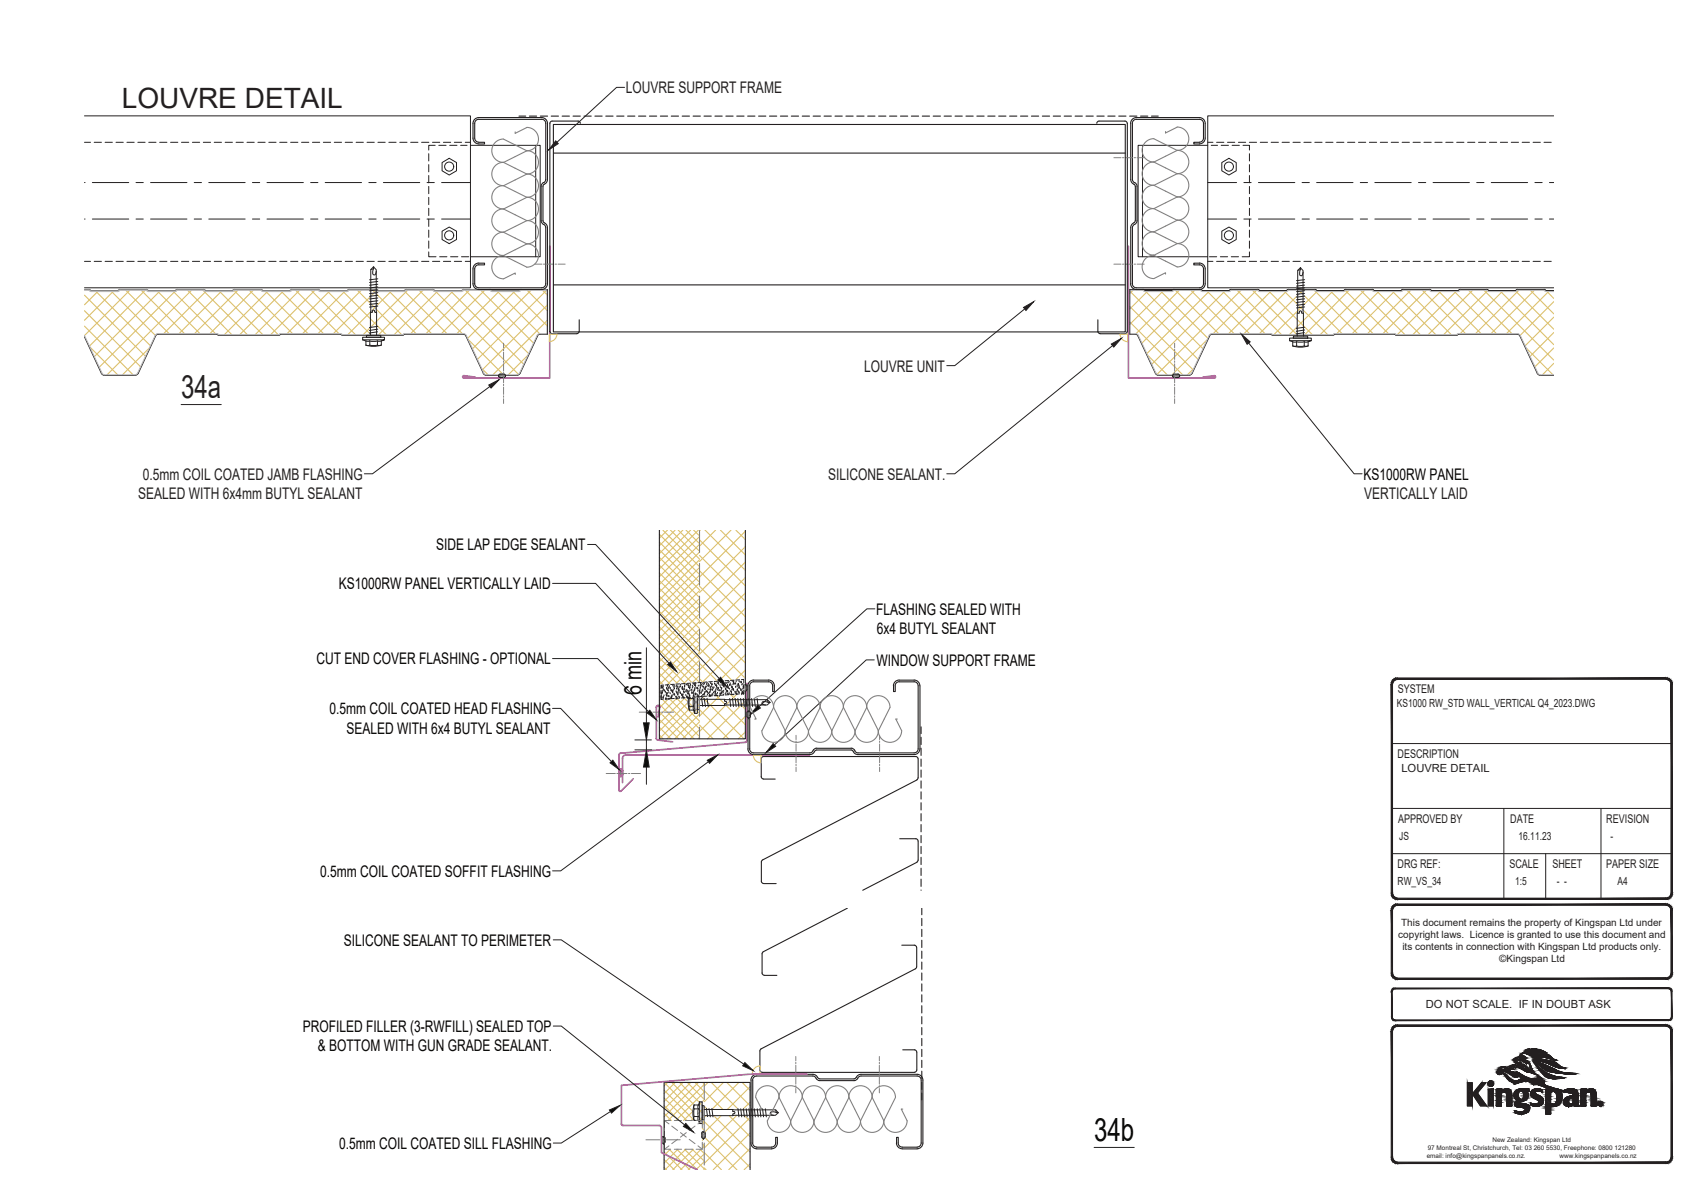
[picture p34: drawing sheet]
<svg xmlns="http://www.w3.org/2000/svg" width="297mm" height="210mm" viewBox="0 0 297 210" stroke-linecap="round" stroke-linejoin="round" font-family="sans-serif">
<defs><g id="words">
<text font-size="5.6" fill="#231f20" x="31.6" y="69.4">34a</text>
<text font-size="5.6" fill="#040503" x="190.9" y="199.1">34b</text>
<text font-size="4.9" fill="#231f20" x="21.3" y="18.8">LOUVRE DETAIL</text>
<text font-size="4.2" fill="#040503" x="112" y="121.3" transform="rotate(-90 112 121.3)">6 min</text>
<g font-size="2.8" fill="#231f20">
<text x="109.2" y="16.3">LOUVRE SUPPORT FRAME</text>
<text x="150.8" y="64.9">LOUVRE UNIT</text>
<text x="24.9" y="83.7">0.5mm COIL COATED JAMB FLASHING</text>
<text x="144.5" y="83.7">SILICONE SEALANT.</text>
<text x="24.1" y="87.1">SEALED WITH 6x4mm BUTYL SEALANT</text>
<text x="238.1" y="87.1">VERTICALLY LAID</text>
</g>
<g font-size="2.8" fill="#040503">
<text x="238" y="83.7">KS1000RW PANEL</text>
<text x="76.1" y="96.1">SIDE LAP EDGE SEALANT</text>
<text x="59.1" y="102.8">KS1000RW PANEL VERTICALLY LAID</text>
<text x="152.9" y="107.3">FLASHING SEALED WITH</text>
<text x="153" y="110.7">6x4 BUTYL SEALANT</text>
<text x="55.2" y="116">CUT END COVER FLASHING - OPTIONAL</text>
<text x="153" y="116.2">WINDOW SUPPORT FRAME</text>
<text x="57.5" y="124.7">0.5mm COIL COATED HEAD FLASHING</text>
<text x="60.5" y="128.1">SEALED WITH 6x4 BUTYL SEALANT</text>
<text x="55.9" y="153">0.5mm COIL COATED SOFFIT FLASHING</text>
<text x="60" y="165.1">SILICONE SEALANT TO PERIMETER</text>
<text x="52.8" y="180.1">PROFILED FILLER (3-RWFILL) SEALED TOP</text>
<text x="55.5" y="183.5">&amp; BOTTOM WITH GUN GRADE SEALANT.</text>
<text x="59.2" y="200.5">0.5mm COIL COATED SILL FLASHING</text>
</g>
<g font-size="2.1" fill="#231f20">
<text x="243.9" y="121">SYSTEM</text>
<text x="243.9" y="132.3">DESCRIPTION</text>
<text x="244" y="143.6">APPROVED BY</text>
<text x="263.6" y="143.6">DATE</text>
<text x="280.3" y="143.6">REVISION</text>
<text x="243.9" y="151.5">DRG REF:</text>
<text x="263.4" y="151.5">SCALE</text>
<text x="270.9" y="151.5">SHEET</text>
<text x="280.3" y="151.5">PAPER SIZE</text>
</g>
<g font-size="2" fill="#231f20">
<text x="243.8" y="123.5">KS1000 RW_STD WALL_VERTICAL Q4_2023.DWG</text>
<text x="244.6" y="134.8">LOUVRE DETAIL</text>
<text x="244.2" y="146.6">JS</text>
<text x="265" y="146.6">16.11.23</text>
<text x="281.1" y="146.6">-</text>
<text x="243.9" y="154.5">RW_VS_34</text>
<text x="264.4" y="154.5">1:5</text>
<text x="271.7" y="154.5">- -</text>
<text x="282.3" y="154.5">A4</text>
<text x="248.9" y="176">DO NOT SCALE. IF IN DOUBT ASK</text>
</g>
<g font-size="1.7" fill="#231f20">
<text x="244.5" y="161.7">This document remains the property of Kingspan Ltd under</text>
<text x="244" y="163.8">copyright laws. Licence is granted to use this document and</text>
<text x="244.7" y="165.8">its contents in connection with Kingspan Ltd products only.</text>
<text x="261.7" y="167.9">©Kingspan Ltd</text>
</g>
<g font-size="1.1" fill="#231f20">
<text x="249" y="202.1">email: info@kingspanpanels.co.nz.</text>
<text x="249.2" y="200.7">97 Montreal St, Christchurch, Tel: 03 260 5530, Freephone: 0800 121280</text>
<text x="260.5" y="199.4">New Zealand: Kingspan Ltd</text>
<text x="272.2" y="202.1">www.kingspanpanels.co.nz</text>
</g>
</g></defs>
<g fill="none" stroke="#dcc06c" stroke-width=".19">
<path d="M14.7 56.9l8.5 8.5M14.7 54.2l9.8 9.8M14.7 51.5l10.7 10.7M16.8 50.9l9.5 9.5M17 50.9l-2.3 2.3M19.5 50.9l7.6 7.6M19.7 50.9l-5 5M22 50.7l7.5 7.5M22.6 50.7l-7.9 7.9M24.7 50.7l7.5 7.5M25.3 50.7l-9.7 9.7M27.5 50.9l7.4 7.3"/>
<path d="M27.8 50.9l-11.3 11.4M30.3 50.9l7.3 7.3M30.5 50.9l-13.2 13.2M32.8 50.7l7.7 7.7M33.4 50.7l-14.7 14.7M35.4 50.7l7.8 7.7M35.9 50.9l-7.3 7.3M38.3 50.9l7.6 7.5M38.6 50.9l-7.3 7.3M40.9 50.7l7.7 7.7M41.5 50.7l-7.5 7.5M43.5 50.7l7.6 7.5"/>
<path d="M44.2 50.7l-7.6 7.5M46.4 50.9l7.3 7.3M46.7 50.9l-7.6 7.5M49.1 50.9l7.4 7.3M49.4 50.9l-7.6 7.5M51.6 50.7l7.5 7.5M52.3 50.7l-7.8 7.7M54.3 50.7l7.7 7.7M55 50.7l-7.8 7.7M57.2 50.9l7.5 7.5M57.5 50.9l-7.4 7.3M59.9 50.9l7.5 7.5"/>
<path d="M60.1 50.9l-7.3 7.3M62.4 50.7l7.7 7.7M63 50.7l-7.5 7.5M65.1 50.7l7.5 7.5M65.7 50.8l-7.5 7.4M68 50.9l7.3 7.3M68.2 50.9l-7.5 7.5M70.6 50.9l7.4 7.3M71.1 50.7l-7.7 7.7M73.2 50.7l7.5 7.5M73.8 50.7l-7.7 7.7M76.1 50.9l14.4 14.4"/>
<path d="M76.3 50.9l-7.5 7.5M78.7 50.9l12.7 12.7M79 50.9l-7.3 7.3M81.2 50.7l11.1 11M81.7 59.2l6.2 6.2M81.9 50.7l-7.5 7.5M83.9 50.7l9.2 9.2M84.6 50.7l-7.6 7.5M86.8 50.9l7.4 7.3M87.1 50.9l-7.4 7.3M89.5 50.9l6 6M89.8 50.9l-8.2 8.2"/>
<path d="M92 50.7l3.5 3.5M92.7 50.7l-10.2 10.2M94.7 50.7l.8 .8M95.4 50.7l-12.1 12M95.5 55.9l-9.5 9.5M95.5 53.2l-11.3 11.4M97.2 58.3a1.32 1.32 0 0 1-1.3 1.3M97.2 58.3h-1.3v1.4M195.5 58.3a1.32 1.32 0 0 0 1.3 1.3v-1.3h-1.3M197.2 50.8l11.9 11.9M197.2 53.5l11 11.1M197.2 56.2l9.2 9.2"/>
<path d="M197.7 50.7l-.5 .5M200 50.9l10 10M200.2 50.9l-3 3M202.7 50.9l8.1 8.1M202.9 50.9l-5.7 5.7M205.1 50.7l7.6 7.5M205.8 50.7l-7.5 7.5M207.8 50.7l7.6 7.5M208.5 50.7l-9.2 9.2M210.7 59.3l-6.2 6.1M210.7 50.9l7.4 7.3M211 50.9l-10.8 10.8"/>
<path d="M213.4 50.9l7.4 7.3M213.7 50.9l-12.7 12.7M215.9 50.7l7.8 7.7M216.6 50.7l-14.7 14.6M218.6 50.7l7.8 7.7M219.3 50.7l-7.6 7.5M221.5 50.9l7.5 7.5M221.8 50.9l-7.4 7.3M224.2 50.9l7.5 7.5M224.5 50.9l-7.4 7.3M226.7 50.7l7.5 7.5M227.3 50.7l-7.5 7.5"/>
<path d="M229.4 50.7l7.5 7.5M229.8 50.9l-7.5 7.5M232.3 50.9l7.3 7.3M232.6 50.9l-7.6 7.5M234.8 50.7l7.5 7.5M235.4 50.7l-7.7 7.7M237.5 50.7l7.7 7.7M238.1 50.7l-7.7 7.7M240.4 50.9l7.5 7.5M240.6 50.9l-7.3 7.3M243.1 50.9l7.5 7.5M243.3 50.9l-7.3 7.3"/>
<path d="M245.5 50.7l7.8 7.7M246.2 50.7l-7.5 7.5M248.2 50.7l7.6 7.5M248.9 50.7l-7.5 7.5M251.1 50.9l7.4 7.3M251.4 50.9l-7.5 7.5M253.8 50.9l7.4 7.3M254.1 50.9l-7.5 7.5M256.3 50.7l7.6 7.5M257 50.7l-7.7 7.7M259 50.7l12.2 12.2M259.6 50.8l-7.7 7.6"/>
<path d="M261.9 50.9l9.3 9.3M262.2 50.9l-7.4 7.3M264.6 50.9l6.6 6.6M265.1 50.7l-7.6 7.5M267.1 50.7l4.1 4.1M267.8 50.7l-7.6 7.5M270 50.9l1.2 1.2M270.3 50.9l-7.4 7.3M271.2 58l-4.2 4.2M271.2 55.4l-5 5M271.2 52.6l-5.9 5.9M15.7 60.5l4.8 4.9"/>
<path d="M26.1 60.7l-4.7 4.7M84.1 64.3l1.1 1.1M92.1 62l-3.4 3.4M200.3 62l3.4 3.4M208.3 64.3l-1.1 1.1M266.3 60.7l4.8 4.7M271.2 63.4l-2 2M271.2 60.7l-3.3 3.3"/>
</g>
<g fill="none" stroke="#231f20" stroke-width=".19">
<path d="M82.8 21.5v2.6a.75 .75 0 0 0 .8 .7h1v.3h-1a1.01 1.01 0 0 1-1-1v-2.6M83.6 20.8a.71 .71 0 0 0-.8 .7M83.6 20.8h10.9M90.6 20.3h1.2M92.4 20.3h1.3M94.3 20.3h1.3M94.5 20.8a.71 .71 0 0 1 .7 .7M94.9 31.9l-.3 .1-.2 .5v6a.9 .9 0 0 0 .7 .8l.1 .4v9.8a.71 .71 0 0 1-.7 .7h-10.9a.71 .71 0 0 1-.8-.7v-2.6M95.2 21.5v9.8v.3l-.3 .3M95.5 21.5v9.8a1.45 1.45 0 0 1-.7 1.1v6.1l.2 .4a.96 .96 0 0 1 .5 .8v9.8a1.01 1.01 0 0 1-1 1h-10.9a1.01 1.01 0 0 1-1-1v-2.6M95.5 21.5a1.01 1.01 0 0 0-1-1h-10.9a1.01 1.01 0 0 0-1 1M96 21.5v36.3l.2 .4h.2l4.3 .1"/>
<path d="M96.2 20.3h1.3M96.6 21.7h99.8v36.2h-99.8zM96.6 26.7h99.8M98.1 20.3h1.3M100 20.3h1.3M100.9 21.1l.3 .2 .1 .2M100.9 21.1h-4.5l-.4 .2v.2M101.9 20.3h1.3M103.8 20.3h1.3M105.7 20.3h1.3M107.6 20.3h1.3M109.5 20.3h1.3"/>
<path d="M111.4 20.3h1.3M113.3 20.3h1.3M115.2 20.3h1.3M117.2 20.3h1.2M119.1 20.3h1.2M121 20.3h1.2M122.9 20.3h1.2M124.8 20.3h1.2M126.7 20.3h1.2M128.6 20.3h1.2M130.5 20.3h1.3M132.4 20.3h1.3"/>
<path d="M134.3 20.3h1.3M136.2 20.3h1.3M138.1 20.3h1.3M140 20.3h1.3M141.9 20.3h1.3M143.8 20.3h1.3M145.7 20.3h1.3M147.6 20.3h1.3M149.5 20.3h1.3M151.4 20.3h1.3M153.3 20.3h1.3M155.2 20.3h1.3"/>
<path d="M157.2 20.3h1.2M159.1 20.3h1.2M161 20.3h1.2M162.9 20.3h1.2M164.8 20.3h1.2M166.7 20.3h1.2M168.6 20.3h1.2M170.5 20.3h1.3M172.4 20.3h1.3M174.3 20.3h1.3M176.2 20.3h1.3M178.1 20.3h1.3"/>
<path d="M180 20.3h1.3M181.9 20.3h1.3M183.8 20.3h1.3M185.7 20.3h1.3M187.6 20.3h1.3M189.5 20.3h1.3M191.4 21.5l.2-.3 .2-.1h4.5l.4 .2v.2M191.4 20.3h1.3M193.3 20.3h1.3M195.2 20.3h1.3M196.7 21.5v36.3v.2l-.4 .2-4.3 .1M197.1 20.3h1.3"/>
<path d="M197.3 21.5v9.8a.9 .9 0 0 0 .6 .9M197.6 21.5v9.8l.1 .3 .3 .3M197.9 32.1l.2 .4v6l-.2 .4M197.9 38.9a.9 .9 0 0 0-.6 .8v9.8M198 31.9l.2 .1 .2 .5v6a.9 .9 0 0 1-.6 .8l-.2 .4v9.8M198.3 20.5a1.01 1.01 0 0 0-1 1M198.3 20.8a.71 .71 0 0 0-.7 .7M198.3 20.5h11a1.01 1.01 0 0 1 1 1M198.3 20.8h11M199.1 20.3h1.2M201 20.3h1.1M209.3 20.8a.71 .71 0 0 1 .7 .7"/>
<path d="M210 21.5v2.6a.75 .75 0 0 1-.7 .7h-1v.3h1a1.01 1.01 0 0 0 1-1v-2.6M14.7 58.8l3.1 6.6 .4 .1h5.4l.5-.3M38 58.4l.2 .1h10.4l.2-.1M38 58.4l-.1-.1-10.5 .1-.2 .2-3.1 6.6M48.9 58.4h-.1M49 58.3l-.1 .1M49 58.3h10.4l.2 .1M59.6 58.4l.2 .1M59.8 58.5h10.4M70.4 58.4l-.2 .1M70.5 58.4h10.5l.3 .2 3.1 6.6M70.5 58.4h-.1"/>
<path d="M83.6 46.2a.71 .71 0 0 0-.8 .7M83.6 45.9a1.01 1.01 0 0 0-1 1M83.6 45.9h1v.3h-1M93.8 58.6l-3.1 6.6-.5 .3M94.3 58.3l-.5 .3M95.5 50.5v7.8h-1.2M96.6 49.7h99.8M101.1 57.8l-.1 .2-.3 .2M101.1 55.8v2.1M191.6 55.8v2l.1 .2 .3 .2M197.3 49.5a1.01 1.01 0 0 0 1 1M197.6 49.5a.71 .71 0 0 0 .7 .7"/>
<path d="M199.5 50.5l.3 .2M199.7 50.7h4.9M204.9 50.5l-.3 .2M209.3 46.2a.71 .71 0 0 1 .7 .7M209.3 45.9a1.01 1.01 0 0 1 1 1M209.3 45.9h-1v.3h1M209.7 50.7h.2M209.7 50.7l-.2-.2h-12.3v7.8l1.1 .1 .3 .2M210 46.9v2.6a.71 .71 0 0 1-.7 .7h-11M210.3 46.9v2.6a1.01 1.01 0 0 1-1 1M211.1 58.6l-3.1 6.6-.5 .3h-5.3l-.4-.1-3.2-6.8M214.6 50.7h-4.7"/>
<path d="M214.6 50.6l4.9-.1 .3 .2M214.7 50.6l-.1 .1M219.7 50.7h.2M221.8 58.3l.2 .1M221.8 58.3h-10.2l-.5 .3M222 58.4l.2 .1h10.4M224.6 50.7h-4.7M229.7 50.6l-.2-.1h-4.6l-.3 .2M229.7 50.6v.1M229.7 50.7h4.8M232.8 58.4l-.2 .1M234.6 50.7h-.2"/>
<path d="M239.5 50.5l.3 .2M239.5 50.5h-4.6l-.3 .2M239.7 50.7h4.9M243.5 58.4l.3 .1h10.4l.2-.1M243.6 58.4l-.2-.1h-10.4l-.2 .1M244.7 50.6l-.1 .1M249.5 50.5l.2 .2M249.5 50.5h-4.6l-.3 .1M249.7 50.7h4.9M254.4 58.4h.1M254.6 58.3l-.2 .1M254.6 58.3l10.4 .1 .2 .2 3.2 6.8 .4 .1h2.4"/>
<path d="M259.4 50.5l.3 .2M259.5 50.5h-4.6l-.3 .2M259.7 50.7h4.8M264.6 50.7h-.1M264.7 50.6l-.1 .1M264.9 50.5l-.3 .1M264.9 50.5h4.6l.2 .2M269.7 50.7h.2M269.9 50.7h1.3M84.3 65.2l.6 .3h5.3"/>
</g>
<g fill="none" stroke="#808180" stroke-width=".19">
<path d="M14.7 50.5h.8l.3 .2M15.8 50.7h.1M20.7 50.7h-4.8M20.7 50.6l.2-.1 4.9 .1M20.7 50.6v.1M25.8 50.6v.1M25.8 50.7h4.9M35.7 50.6l-4.8-.1-.2 .2M35.8 50.6v.1M35.8 50.7h4.7M40.7 50.7h-.2M45.5 50.5l.3 .2"/>
<path d="M45.5 50.5h-4.6l-.2 .2M45.8 50.7h4.9M55.5 50.5l.3 .2M55.5 50.5h-4.6l-.2 .2M55.8 50.7h4.9M65.5 50.5l.3 .2M65.5 50.5h-4.6l-.2 .2M65.8 50.7h4.7M70.7 50.7h-.2M70.7 50.6v.1M70.9 50.5l-.2 .1M70.9 50.5h4.6l.3 .2"/>
<path d="M75.8 50.7h.1M80.6 50.7h-4.7M80.7 50.7l.2-.2h4.7l.2 .2M85.8 50.7h.1M90.7 50.7h-4.8M95.5 50.5h-4.6l-.2 .2"/>
</g>
<g fill="none" stroke="#bababa" stroke-width=".19">
<path d="M14.7 58.6l3.1 6.5 .4 .3M14.7 50.7h.9M15.7 50.7v.1M15.7 50.8l.2 .1M20.8 50.7h4.7l.2 .1M20.8 50.7l-.3 .2h-4.6M25.7 50.8l.2 .1h4.6l.5-.2h4.5l.4 .2h4.6M27.6 58.2l-.4 .2-.1 .2-3.1 6.5-.4 .3M27.6 58.2h10.2M37.8 58.2l.2 .1M38 58.3l.2 .1h10.6M40.8 50.8l-.3 .1"/>
<path d="M45.5 50.7l.4 .2h4.6l.4-.2h4.6M45.5 50.7h-4.6l-.1 .1M48.8 58.3v.1M49 58.2l-.2 .1M49 58.2h10.4M55.5 50.7h.1M59.4 58.2l.2 .1M59.6 58.3l.2 .1M59.8 58.4h10.4M65.5 50.7l.4 .2h4.6M65.5 50.7h-4.6l-.4 .2h-4.6l-.2-.2M70.4 58.3l-.2 .1"/>
<path d="M70.6 58.2l-.2 .1M70.6 58.2h10.3M70.9 50.7l-.4 .2M70.9 50.7h4.6l.2 .1M75.7 50.8l.2 .1M80.8 58.2l.6 .4 3.1 6.5M85.6 50.7h-4.7l-.4 .2h-4.6M85.6 50.7l.1 .1M85.7 50.8l.2 .1M90.8 50.7l-.3 .2h-4.6M94.3 58.2l-.4 .2-.2 .2-3 6.5-.5 .3M94.3 58.2h1.2"/>
<path d="M95.5 50.7h-4.7M197.2 58.2h1M197.2 50.7h2.3l.4 .2h4.6l.4-.2h4.7M198.2 58.2l.4 .3 3.1 6.6 .5 .3M209.6 50.7v.1M209.6 50.8l.3 .1M211.6 58.2l-.5 .2-.1 .2-3.1 6.5-.4 .3M211.6 58.2h10.2M214.8 50.7h4.7l.1 .1M214.8 50.7l-.4 .2h-4.5M219.6 50.8l.3 .1M219.9 50.9h4.6l.4-.2h4.6l.4 .2h4.6"/>
<path d="M221.8 58.2l.2 .1M222 58.3l.2 .1h10.4M232.7 58.4h-.1M232.8 58.3l-.1 .1M233 58.2l-.2 .1M233 58.2h10.4M234.7 50.8l-.3 .1M234.8 50.7l-.1 .1M239.5 50.7l.4 .2h4.6l.4-.2h4.6M239.5 50.7h-4.7M243.4 58.2l.2 .1M243.6 58.3l.2 .1h10.5"/>
<path d="M249.5 50.7h.1M254.4 58.3l-.1 .1M254.6 58.2l-.3 .1M254.6 58.2h10.2M259.4 50.7l.5 .2h4.6M259.5 50.7h-4.6l-.5 .2h-4.5l-.3-.2M264.8 58.2l.5 .4 3.1 6.5M264.9 50.7l-.4 .2M264.9 50.7h4.6l.1 .1M269.6 50.8l.3 .1M269.9 50.9h1.3M18.3 65.4h5.3"/>
<path d="M84.4 65.1l.5 .3M84.9 65.4h5.3M202.2 65.4h5.3M268.4 65.1l.4 .3M268.8 65.4h2.4"/>
</g>
<path d="M95.9 43v23h-14.9M196.9 43v23h15M83 65.8l-2-.2-.2 .2 .2 .2M210 65.8l1.9-.2 .2 .2-.2 .2" fill="none" stroke="#b9519f" stroke-width=".3"/>
<g fill="none" stroke="#231f20" stroke-width=".17">
<path d="M14.7 31.9h.1M14.7 38.2h.1M14.7 20.2h67.4v30h-67.4M14.7 24.8h1.1M16.1 31.9h6.4M16.1 38.2h6.4M16.4 24.8h1.3M18.3 24.8h1.3M20.2 24.8h1.3M22.2 24.8h1.2M23.7 31.9h1.3M23.7 38.2h1.3"/>
<path d="M24.1 24.8h1.2M26 24.8h1.2M26.3 31.9h6.3M26.3 38.2h6.3M27.9 24.8h1.2M29.8 24.8h1.2M31.7 24.8h1.2M33.6 24.8h1.2M33.9 31.9h1.3M33.9 38.2h1.3M35.5 24.8h1.3M36.4 31.9h6.4"/>
<path d="M36.4 38.2h6.4M37.4 24.8h1.3M39.3 24.8h1.3M41.2 24.8h1.3M43.1 24.8h1.3M44.1 31.9h1.2M44.1 38.2h1.2M45 24.8h1.3M46.6 31.9h6.3M46.6 38.2h6.3M46.9 24.8h1.3M48.8 24.8h1.3"/>
<path d="M50.7 24.8h1.3M52.6 24.8h1.3M54.2 31.9h1.3M54.2 38.2h1.3M54.5 24.8h1.3M56.4 24.8h1.3M56.8 31.9h6.3M56.8 38.2h6.3M58.3 24.8h1.3M60.2 24.8h1.3M62.1 24.8h1.3M64.1 24.8h1.2"/>
<path d="M64.4 31.9h1.2M64.4 38.2h1.2M66 24.8h1.2M66.9 31.9h6.4M66.9 38.2h6.4M67.9 24.8h1.2M69.8 24.8h1.2M71.7 24.8h1.2M73.6 24.8h1.2M74.5 31.9h1.3M74.5 38.2h1.3M74.8 26.8v1.3"/>
<path d="M74.8 28.7v1.3M74.8 30.6v1.3M74.8 32.5v1.3M74.8 34.4v1.3M74.8 36.4v1.2M74.8 38.3v1.2M75.5 24.8h1.3M75.9 25.4h-1.1v.8M76.6 25.4h1.3M77.1 31.9h5M77.1 38.2h5M77.2 28.4l1.2-.8 1.3 .8v1.4l-1.3 .8-1.2-.8z"/>
<path d="M77.4 24.8h1.3M78.5 25.4h1.3M79.3 24.8h1.3M80.4 25.4h1.1M81.2 24.8h.9M82.1 25.4h12.2v19.4h-12.2M93.5 25.4v19.4M199.4 25.4v19.4M210.8 25.4h-12.2v19.4h12.2M210.8 31.9h5M210.8 24.8h.9M210.8 38.2h5"/>
<path d="M211.4 25.4h1.1M212.3 24.8h1.3M213.1 25.4h1.3M213.2 28.4l1.3-.8 1.3 .8v1.4l-1.3 .8-1.3-.8zM214.2 24.8h1.3M215 25.4h1.3M216.1 24.8h1.3M216.9 25.4h1.2v.8M217.1 31.9h1.3M217.1 38.2h1.3M218 24.8h1.3M218.1 26.8v1.3"/>
<path d="M218.1 28.7v1.3M218.1 30.6v1.3M218.1 32.5v1.3M218.1 34.4v1.3M218.1 36.4v1.2M218.1 38.3v1.2M219.6 31.9h6.4M219.6 38.2h6.4M219.9 24.8h1.3M221.8 24.8h1.3M223.8 24.8h1.2M225.7 24.8h1.2"/>
<path d="M227.2 31.9h1.3M227.2 38.2h1.3M227.6 24.8h1.2M229.5 24.8h1.2M229.8 31.9h6.3M229.8 38.2h6.3M231.4 24.8h1.2M233.3 24.8h1.2M235.2 24.8h1.2M237.1 24.8h1.3M237.4 31.9h1.3M237.4 38.2h1.3"/>
<path d="M239 24.8h1.3M239.9 31.9h6.4M239.9 38.2h6.4M240.9 24.8h1.3M242.8 24.8h1.3M244.7 24.8h1.3M246.6 24.8h1.3M247.6 31.9h1.2M247.6 38.2h1.2M248.5 24.8h1.3M250.1 31.9h6.3M250.1 38.2h6.3"/>
<path d="M250.4 24.8h1.3M252.3 24.8h1.3M254.2 24.8h1.3M256.1 24.8h1.3M257.7 31.9h1.3M257.7 38.2h1.3M258 24.8h1.3M259.9 24.8h1.3M260.3 31.9h6.3M260.3 38.2h6.3M261.8 24.8h1.3M263.7 24.8h1.3"/>
<path d="M265.7 24.8h1.2M267.6 24.8h1.2M267.9 31.9h1.2M267.9 38.2h1.2M269.5 24.8h1.2M270.4 31.9h.8M270.4 38.2h.8M271.2 20.2h-60.4v30h60.4M14.7 45.6h1.1M16.4 45.6h1.3M18.3 45.6h1.3M20.2 45.6h1.3"/>
<path d="M22.2 45.6h1.2M24.1 45.6h1.2M26 45.6h1.2M27.9 45.6h1.2M29.8 45.6h1.2M31.7 45.6h1.2M33.6 45.6h1.2M35.5 45.6h1.3M37.4 45.6h1.3M39.3 45.6h1.3M41.2 45.6h1.3M43.1 45.6h1.3"/>
<path d="M45 45.6h1.3M46.9 45.6h1.3M48.8 45.6h1.3M50.7 45.6h1.3M52.6 45.6h1.3M54.5 45.6h1.3M56.4 45.6h1.3M58.3 45.6h1.3M60.2 45.6h1.3M62.1 45.6h1.3M63.3 59.3h3.8l-.5 .2M63.3 59.3l.6 .2"/>
<path d="M63.9 59.5h.6M63.9 59.5v.7h.6M64 58.5h2.4l.1 .4h-2.6zM64.1 45.6h1.2M64.5 59.5h1.4M64.5 59.5v.7M64.6 58.5l.1-11.4 .5-.5 .5 .5v11.4M65.2 47l-.2 .8a.29 .29 0 0 0 .4 .2 .29 .29 0 0 0 .2-.3l.1-.3M65.2 46.5v.5h-.5M65.4 54.3l-.2-.2-.3 .4h-.3M65.4 54.3v.2h.3M65.9 59.5h.6v.7h-.6z"/>
<path d="M65.9 57.9l-1.4 .2M65.9 53.4l-1.4 .2M65.9 57.5l-1.4 .2M65.9 57l-1.4 .2M65.9 53l-1.4 .1M65.9 52.5l-1.4 .2M65.9 52l-1.4 .2M65.9 51.5l-1.4 .2M65.9 51.1l-1.4 .1M65.9 50.6l-1.4 .2M65.9 50.1l-1.4 .2M65.9 49.6l-1.4 .2"/>
<path d="M65.9 49.1l-1.4 .2M65.9 48.7l-1.4 .1M66 45.6h1.2M67.1 59.3v-.4h-3.1h-.7v.4M67.9 45.6h1.2M69.8 45.6h1.2M71.7 45.6h1.2M73.6 45.6h1.2M74.8 44v.8h1.3M74.8 40.2v1.2M74.8 42.1v1.2M75.5 45.6h1.3"/>
<path d="M76.7 44.8h1.3M77.2 40.4l1.2-.8 1.3 .8v1.4l-1.3 .7-1.2-.7zM77.4 45.6h1.3M78.6 44.8h1.3M79.3 45.6h1.3M80.5 44.8h1.3M81.2 45.6h.9M210.8 45.6h.9M211.1 44.8h1.2M212.3 45.6h1.3M213 44.8h1.2M213.2 40.4l1.3-.8 1.3 .8v1.4l-1.3 .7-1.3-.7z"/>
<path d="M214.2 45.6h1.3M214.9 44.8h1.3M216.1 45.6h1.3M218 45.6h1.3M218.1 40.2v1.2M218.1 42.1v1.2M218.1 44v.8h-1.3M219.9 45.6h1.3M221.8 45.6h1.3M223.8 45.6h1.2M225.1 59.5h3.8l-.6 .2v.7l-1.3 .2-1.4-.2M225.1 59.5l.5 .2"/>
<path d="M225.6 59.6h.7M225.6 59.7v.7M225.7 45.6h1.2M225.8 58.7h2.4v.3h-2.5zM226.3 59.7h1.3M226.3 59.7v.7M226.4 58.7l.1-11.5 .4-.5 .5 .5 .1 11.5M226.9 47.1a.86 .86 0 0 0 0 1 .29 .29 0 0 0 .3 0 .29 .29 0 0 0 .1-.3l.1-.3M227 46.7l-.1 .4-.4 .1M227.5 54.7h-.3l-.1-.3-.1-.1-.2 .1-.1 .3h-.3M227.6 45.6h1.2M227.6 59.6h.7"/>
<path d="M227.6 59.7v.7M227.6 58.1l-1.4 .2M227.7 53.6l-1.4 .1M227.7 57.6l-1.5 .2M227.7 57.1l-1.5 .2M227.7 53.1l-1.4 .2M227.7 52.6l-1.4 .2M227.7 52.2l-1.4 .1M227.7 51.7l-1.4 .2M227.7 51.2l-1.4 .2M227.7 50.7l-1.4 .2M227.7 50.2l-1.4 .2"/>
<path d="M227.7 49.8l-1.4 .1M227.7 49.3l-1.4 .2M227.7 48.8l-1.4 .2M228.9 59.5v-.5h-3.2h-.6v.5M229.5 45.6h1.2M231.4 45.6h1.2M233.3 45.6h1.2M235.2 45.6h1.2M237.1 45.6h1.3M239 45.6h1.3M240.9 45.6h1.3M242.8 45.6h1.3"/>
<path d="M244.7 45.6h1.3M246.6 45.6h1.3M248.5 45.6h1.3M250.4 45.6h1.3M252.3 45.6h1.3M254.2 45.6h1.3M256.1 45.6h1.3M258 45.6h1.3M259.9 45.6h1.3M261.8 45.6h1.3M263.7 45.6h1.3M265.7 45.6h1.2"/>
<path d="M267.6 45.6h1.2M269.5 45.6h1.2M63.8 60.2l1.4 .3 1.3-.3M64.5 60.2h1.4M87 65.6h.1M87.3 65.3a.31 .31 0 0 0-.3 .3 .31 .31 0 0 0 .3 .3M87.3 65.3h.6M87.9 65.3l.3 .3M88.2 65.6l-.1 .3h-.8M88.2 65.6h.1M204.7 65.6h.1M204.9 65.3a.31 .31 0 0 0-.3 .3 .31 .31 0 0 0 .3 .3"/>
<path d="M205 65.3h.6M205 65.9h.6M205.6 65.3l.3 .3M205.9 65.6h.1M205.9 65.6l-.3 .3M225.6 60.4h.7M226.3 60.4h1.3M227.6 60.4h.7"/>
<circle cx="78.4" cy="29.1" r=".79"/>
<circle cx="214.5" cy="29.1" r=".79"/>
<circle cx="78.4" cy="41.1" r=".79"/>
<circle cx="214.5" cy="41.1" r=".79"/>
</g>
<g fill="none" stroke="#808180" stroke-width=".17">
<path d="M194.4 27.5h1.2M195.9 27.5h.3M196.4 27.5h1.3M197.9 27.5h.3M198.4 27.5h1.3M87.9 59.9v.8M93.3 46.1h1.3M94.8 46.1h.3M95.4 46.1h1.2M96.9 46.1h.2M97.4 46.1h1.2M194.4 46.1h1.2"/>
<path d="M195.9 46.1h.3M196.4 46.1h1.3M197.9 46.1h.3M198.4 46.1h1.3M205 59.9v.8M87 65.6l.3 .3M87.1 65.4l.4 .5M87.2 65.3l.6 .6M87.5 65.3l.6 .6M87.8 65.3l.4 .4M87.9 61v.2M87.9 61.5v1.2"/>
<path d="M87.9 63v.2M87.9 63.5v1.3M87.9 65v.3M87.9 65.5v1.3M87.9 67.1v.2M87.9 67.6v1.2M87.9 69.1v.2M87.9 69.6v.8M88.1 65.3l.1 .2M204.9 65.3l-.2 .2M205 61v.2M205 61.5v1.2"/>
<path d="M205 63v.2M205 63.5v1.3M205 65v.3M205 65.5v1.3M205 67.1v.2M205 67.6v1.2M205 69.1v.2M205 69.6v.8M205.1 65.3l-.4 .4M205.4 65.3l-.6 .6M205.7 65.3l-.6 .6M205.8 65.4l-.5 .5"/>
<path d="M205.8 65.6l-.2 .3"/>
</g>
<path d="M216.7 58.3l1.5 1.4-.5 .4z" fill="#231f20"/>
<path d="M216.7 58.3l1.5 1.4-.5 .4zM217.9 59.9l18.4 22.8h1.4" fill="none" stroke="#231f20" stroke-width=".17"/>
<path d="M85.3 67.2l1.8-.9-1.4 1.4z" fill="#231f20"/>
<path d="M85.3 67.2l1.8-.9-1.4 1.4zM85.5 67.5l-20.5 15.2h-1.4" fill="none" stroke="#231f20" stroke-width=".17"/>
<path d="M97 24.6l.4 .5-1.7 1.1z" fill="#231f20"/>
<path d="M109 15.3h-1.4l-10.4 9.5M97 24.6l.4 .5-1.7 1.1z" fill="none" stroke="#231f20" stroke-width=".17"/>
<path d="M194 60.1l1.7-1-1.3 1.5z" fill="#231f20"/>
<path d="M194 60.1l1.7-1-1.3 1.5zM194.2 60.3l-27.6 22.4h-1.4" fill="none" stroke="#231f20" stroke-width=".17"/>
<path d="M178.6 53.7l1.8-1-1.3 1.5z" fill="#231f20"/>
<g fill="none" stroke="#231f20" stroke-width=".17">
<path d="M178.6 53.7l1.8-1-1.3 1.5zM178.8 53.9l-12.2 9.9h-1.4M31.6 70.6h7M130.1 119.5l.2 .1 .1 .8-.3 .3M130.1 119.5l-.4 .3 .1 .7 .3 .2M130.1 119.5h.1M120.3 121.9v1.4M120.3 121.9h.7v2M120.3 123.3h.7M120.3 123.3v.6M121 121.3v.6M121.3 120.7v3.8l-.3-.6h-.7l-.2-1.3 .2-1.3v.6"/>
<path d="M121.3 120.7l-.3 .6h-.7M121.3 120.7h.4v3.8h-.4M121.7 121.3l.3 .1v2.4l-.1 .1h-.2zM122 122.1h11.9l.5 .5-.5 .5h-11.9M122.4 121.9l.3 1.4M122.9 121.9l.2 1.4M123.4 121.9l.2 1.4M126.4 122.1v.3l.4 .2-.2 .2M126.6 122.8h-.2v.3M127.4 121.9l.1 1.4M127.8 121.9l.2 1.4M128.3 121.9l.2 1.4"/>
<path d="M128.8 121.9l.1 1.4M129.3 121.9l.1 1.4M129.7 121.9l.2 1.4M130.1 120.7h.1M130.2 121.9l.2 1.4M130.4 125l.3 .3M130.7 124.1l.2 .2 .1 .7M130.7 124.1l-.3 .2v.7M130.7 124.1h.1M130.7 125.3h.1M130.7 121.9l.2 1.4M131 125l-.3 .3"/>
<path d="M131.2 121.9l.2 1.4M131.6 121.9l.2 1.4M132.1 121.9l.2 1.4M134 122.1v.5h.4M134 122.6l-.9-.1-.1 .4 .6 .2"/>
</g>
<g fill="none" stroke="#808180" stroke-width=".19">
<path d="M87.9 36.5a2.04 2.04 0 0 0-2.1 2 2.04 2.04 0 0 0 2.1 2M87.9 32.4a2.04 2.04 0 0 0-2.1 2 2.04 2.04 0 0 0 2.1 2.1M87.9 28.3a2.04 2.04 0 0 0-2.1 2.1 2.04 2.04 0 0 0 2.1 2M87.9 24.3a2.04 2.04 0 0 0-2.1 2 2.04 2.04 0 0 0 2.1 2.1M87.9 36.5l4 2M87.9 32.4l4 2M87.9 28.4l4 2M87.9 24.3l4 2M89.9 23v.3l2-1.1a2.04 2.04 0 0 1 2.1 2.1 2.04 2.04 0 0 1-2.1 2M91.9 38.5a2.04 2.04 0 0 1 2.1 2 2.04 2.04 0 0 1-2.1 2.1M91.9 34.4a2.04 2.04 0 0 1 2.1 2.1 2.04 2.04 0 0 1-2.1 2M91.9 30.4a2.04 2.04 0 0 1 2.1 2 2.04 2.04 0 0 1-2.1 2"/>
<path d="M91.9 26.3a2.04 2.04 0 0 1 2.1 2 2.04 2.04 0 0 1-2.1 2.1M91.9 38.5l-4 2M91.9 34.4l-4 2.1M91.9 30.4l-4 2M91.9 26.3l-4 2.1M201.4 36.4a2.04 2.04 0 0 0-2.1 2 2.04 2.04 0 0 0 2.1 2.1M201.4 24.2a2.03 2.03 0 0 0-2.1 2 2.03 2.03 0 0 0 2.1 2.1 2.03 2.03 0 0 0-2.1 2 2.03 2.03 0 0 0 2.1 2 2.04 2.04 0 0 0-2.1 2.1 2.04 2.04 0 0 0 2.1 2M201.4 24.2l4 2.1-4 2 4 2-4 2.1 4 2-4 2 4 2-4 2.1 4 2M205.4 30.3a2.03 2.03 0 0 1 2.1 2 2.03 2.03 0 0 1-2.1 2.1 2.03 2.03 0 0 1 2.1 2 2.03 2.03 0 0 1-2.1 2 2.04 2.04 0 0 1 2.1 2.1 2.04 2.04 0 0 1-2.1 2 2.04 2.04 0 0 1 2.1 2.1 2.04 2.04 0 0 1-2.1 2M205.4 26.2a2.04 2.04 0 0 1 2.1 2.1 2.04 2.04 0 0 1-2.1 2M205.4 22.2a2.04 2.04 0 0 1 2.1 2 2.04 2.04 0 0 1-2.1 2.1M205.4 22.2l-2 1v-.2"/>
<path d="M87.9 40.5a2.04 2.04 0 0 0-2.1 2.1 2.04 2.04 0 0 0 2.1 2M87.9 44.6a2.04 2.04 0 0 0-2.1 2 2.04 2.04 0 0 0 2.1 2.1l2-1v.2M87.9 40.5l4 2.1M91.9 42.6a2.04 2.04 0 0 1 2.1 2 2.04 2.04 0 0 1-2.1 2l-4-2M91.9 42.6l-4 2M201.4 40.5a2.04 2.04 0 0 0-2.1 2 2.04 2.04 0 0 0 2.1 2 2.04 2.04 0 0 0-2.1 2.1 2.04 2.04 0 0 0 2.1 2M203.4 47.8v-.2l-2 1M205.4 42.5l-4 2.1 4 2M122.1 92.6v3.8M122.1 98.3v3.8M122.1 104.1v3.8M122.1 109.8v3.8"/>
<path d="M122.1 115.5v3.8M122.1 121.2v3.8M122.1 126.9v2.1"/>
</g>
<g fill="none" stroke="#dcc06c" stroke-width=".19">
<path d="M115.1 98.7l7 7M115.1 97.3l7 7M115.1 96l7 7M115.1 94.6l7 7M115.1 93.3l7 7M115.1 92.5v.1M115.7 92.5l6.4 6.4M116.5 92.5l-1.4 1.4M117 92.5l5.1 5.1M117.9 92.5l-2.8 2.8M118.4 92.5l3.7 3.7M119.2 92.5l-4.1 4.1"/>
<path d="M119.7 92.5l2.4 2.4M120.5 92.5l-5.4 5.5M121 92.5l1.1 1M121.9 92.5l-6.8 6.8M122.1 99.6l8 8M122.1 96.9l8 8M122.1 94.2l8 8.1M122.1 99.1l-7 7M122.1 97.7l-7 7M122.1 96.4l-7 7M122.1 95l-7 7M122.1 93.7l-7 7"/>
<path d="M122.2 92.5l-.1 .1M123 92.5l7.1 7M124.9 92.5l-2.8 2.8M125.7 92.5l4.4 4.4M127.6 92.5l-5.5 5.5M128.4 92.5l1.7 1.7M130.1 98.1l-8 8M130.1 95.4l-8 8M130.1 92.7l-8 8M115.1 118.9l7 7M115.1 117.5l7 7M115.1 116.2l7 7"/>
<path d="M115.1 114.8l7 7M115.1 113.5l7 7M115.1 112.1l7 7M115.1 110.8l7 7M115.1 109.4l7 7M115.1 108.1l7 7M115.1 106.7l7 7M115.1 105.4l7 7M115.1 104.1l7 6.9M115.1 102.7l7 7M115.1 101.3l7 7M115.1 100l7 7"/>
<path d="M122.1 115.8l8 8M122.1 118.5l8 8M122.1 113.1l8 8M122.1 110.4l8 8M122.1 107.7l8 8M122.1 105l8 8M122.1 102.3l8 8M122.1 119.3l-7 7M122.1 117.9l-7 7M122.1 116.6l-7 7M122.1 115.2l-7 7M122.1 113.9l-7 7"/>
<path d="M122.1 112.5l-7 7M122.1 111.2l-7 7M122.1 109.8l-7 7M122.1 108.5l-7 7M122.1 107.1l-7 7M122.1 105.8l-7 7M122.1 104.5l-7 6.9M122.1 103.1l-7 7M122.1 101.7l-7 7.1M122.1 100.4l-7 7M130.1 119.7l-8 8M130.1 117l-8 8"/>
<path d="M130.1 114.3l-8 8M130.1 111.6l-8 8M130.1 108.9l-8 8M130.1 106.2l-8 8M130.1 103.5l-8 8M130.1 100.8l-8 8M115.1 124.2l.4 .4M115.1 122.9l6 6.1M115.1 121.6l7 7M115.1 120.2l7 7M115.1 125.6l3.3 3.4M115.1 127l2 2"/>
<path d="M115.1 128.3l.6 .7M115.6 124.8l4.2 4.2M122.1 121.2l7.7 7.8M122.1 123.9l5.1 5.1M122.1 126.6l2.4 2.4M122.1 124.6l-4.3 4.4M122.1 123.3l-5.7 5.7M122.1 128.7l-.3 .3M122.1 127.4l-1.6 1.6M122.1 126l-3 3M122.1 122l-7 7M122.1 120.6l-7 7"/>
<path d="M130.1 127.8l-1.2 1.2M130.1 125l-3.9 4M130.1 122.4l-6.6 6.6M131.5 131.8a1.32 1.32 0 0 0 1.3 1.4v-1.4h-1.3"/>
</g>
<g fill="none" stroke="#231f20" stroke-width=".19">
<path d="M115.1 92.5v36.5h15v-36.5M130.8 119.7v11M131.5 119a.71 .71 0 0 0-.7 .7M131.5 118.7a1.01 1.01 0 0 0-1 1v11a.97 .97 0 0 0 1 1h9.8a.9 .9 0 0 0 .9-.5M131.5 118.7h2.6M131.5 119h2.6M134.1 118.7a1 1 0 0 1 1 1v1h-.3v-1a.71 .71 0 0 0-.7-.7M156.9 118.7a1.01 1.01 0 0 0-1 1v1h.3v-1M156.9 119a.71 .71 0 0 0-.7 .7M156.9 118.7h2.6M156.9 119h2.6M159.5 118.7a1 1 0 0 1 1 1"/>
<path d="M159.5 119a.71 .71 0 0 1 .7 .7v11a.71 .71 0 0 1-.7 .7M160.6 119.7v11M132.9 135.6l.1 .3 .2 .1M133.3 136h2M142.2 131.1l.3-.2h6l.4 .2a.87 .87 0 0 0 .8 .6h9.8M142.5 130.6a.88 .88 0 0 0-.7 .6l-.5 .2h-9.8a.71 .71 0 0 1-.7-.7M142.5 130.6h6.1M148.5 130.6l.5 .2 .2 .2M149.2 131l.1 .2 .4 .2h9.8M160 136.1l-26.9 14-.2 .4M160.2 132.4v-.2l-.4-.1h-26.6l-.3 .1v.2v3.2M160.2 135.8l-.2 .3"/>
<path d="M160.2 132.5v3.3M160.5 130.7a1 1 0 0 1-1 1M160.7 126.9v1.2M160.7 128.7v1.3M160.7 130.6v1.3M160.7 132.5v1.3M160.7 134.4v1.3M160.7 136.3v1.3M160.7 138.2v1.3M132.9 153.8l.2 .4h.2M132.9 150.5v3.3M133.3 154.2h2.2"/>
<path d="M157 146.4h2.8l.2 .1 .2 .3M160 150.5l-9.4 4.9M160.2 150.1l-.2 .4M160.2 146.8v3.3M160.7 140.1v1.3M160.7 142v1.3M160.7 143.9v1.3M160.7 145.8v1.3M160.7 147.7v1.3M160.7 149.6v1.3M160.7 151.5v1.3M160.7 153.4v1.3"/>
<path d="M160.7 155.4h.1"/>
</g>
<g fill="none" stroke="#b9519f" stroke-width=".3">
<path d="M130.4 119.3v10M108 135.2l.3 .3M108.3 131.5l-.3 .3 .1 6.2 .3 .1 2.1-2.2M108.3 134.2l.3 .3M108.3 134.2l-.3 .3M108.3 134.3h.1M108.3 135.5h.1M108.6 135.2l-.3 .3M109.2 131.8a.58 .58 0 0 0-.6 .6v4.2M109.2 131.8h32M114.5 123.5v5.4l.3 .3M114.8 129.2l2.6 .3"/>
<path d="M114.8 123.2h.1M115.1 123.4a.31 .31 0 0 0-.3-.3 .31 .31 0 0 0-.3 .3M115.1 123.5l-.3 1.7M130.3 129.3l-.2 .3-21.8 1.9"/>
</g>
<path d="M108.3 134.3l-.2 .2M108.5 134.3l-.4 .5M108.6 135.3l-.1 .1M108.6 134.7l-.5 .6M108.6 134.5l-.5 .5M108.6 135l-.4 .4" fill="none" stroke="#808180" stroke-width=".3"/>
<g fill="none" stroke="#808180" stroke-width=".17">
<path d="M130 119.5l-.2 .2M130.2 119.5l-.4 .5M130.3 119.7l-.5 .6M130.4 119.9l-.6 .6M105.8 135h1.6M107.6 135h.3M108.2 135h1.2M109.7 135h.2M110.2 135h1.6M111.6 124.3h1.6M113.4 124.3h.3M113.9 124.3h1.3"/>
<path d="M115.5 124.3h.2M116 124.3h1.6M130.3 120.5l-.1 .1M130.4 120.2l-.5 .4M130.6 124.1l-.2 .3M130.8 124.2l-.4 .4M131 124.3l-.6 .6M131 125.2l-.2 .1M131 124.6l-.6 .6M131 124.9l-.5 .4M138.9 128.3v.8M138.9 129.3v.3"/>
<path d="M138.9 129.9v1.2M138.9 131.4v.2M138.9 131.9v1.3M138.9 133.4v.3M138.9 133.9v.8M153.5 128.3v.8M153.5 129.3v.3M153.5 129.9v1.2M153.5 131.4v.2M153.5 131.9v1.3M153.5 133.4v.3M153.5 133.9v.8"/>
</g>
<path d="M112.9 124.4l.5-.4 1.1 1.6z" fill="#040503"/>
<path d="M96.4 115h7.9l8.9 9.2M112.8 113.1v13.1M110.8 130.9h2.9M110.8 129.2h2.9M112.8 129.2v1.7M112.8 133.9v3M112.9 124.4l.5-.4 1.1 1.6z" fill="none" stroke="#231f20" stroke-width=".17"/>
<path d="M112.8 130.9l.5 3h-1z" fill="#040503"/>
<path d="M112.8 130.9l.5 3h-1z" fill="none" stroke="#231f20" stroke-width=".17"/>
<path d="M112.3 126.2h1l-.5 3z" fill="#040503"/>
<path d="M112.3 126.2h1l-.5 3z" fill="none" stroke="#231f20" stroke-width=".17"/>
<path d="M116.5 116l.5-.5 1.1 1.7z" fill="#040503"/>
<path d="M96.4 101.8h7.5l12.8 14M116.5 116l.5-.5 1.1 1.7z" fill="none" stroke="#231f20" stroke-width=".17"/>
<path d="M106.5 133.2l.5-.5 1.1 1.7z" fill="#040503"/>
<path d="M96.4 123.6h1.5l8.8 9.3M106.5 133.2l.5-.5 1.1 1.7z" fill="none" stroke="#231f20" stroke-width=".17"/>
<path d="M123.4 132.7l1.8-.9-1.4 1.4z" fill="#040503"/>
<path d="M123.4 132.7l1.8-.9-1.4 1.4zM123.6 133l-25.7 19h-1.5" fill="none" stroke="#231f20" stroke-width=".17"/>
<path d="M134.9 129.8l.5 .5-1.7 1.1z" fill="#040503"/>
<path d="M152.6 115.2h-1.4l-16 14.8M134.9 129.8l.5 .5-1.7 1.1z" fill="none" stroke="#231f20" stroke-width=".17"/>
<path d="M132.3 123.1l.4 .5-1.7 1.1z" fill="#040503"/>
<path d="M152.7 106.3h-1.4l-18.8 17M132.3 123.1l.4 .5-1.7 1.1z" fill="none" stroke="#231f20" stroke-width=".17"/>
<path d="M129.8 118.6v2.5" fill="none" stroke="#fff" stroke-width=".17"/>
<path d="M115.4 119.6l14.4 1.5-14.4 1zM115.4 119.6l14.4 1.5v-2.5z" fill="#fff"/>
<path d="M115.4 119.6l14.4 1.5-14.4 1zM115.4 119.6l14.4-1v2.5z" fill="none" stroke="#fff" stroke-width=".17"/>
<g fill="none" stroke="#231f20" stroke-width=".17">
<path d="M115.5 119.8h.1M115.5 119.7h.1M115.5 119.9h.1M115.6 119.9h.1M115.7 120h.1M115.8 119.7h.1M115.8 119.6h-.4v.6M116.3 119.9h.1M116.5 119.6h.1M116.6 119.9h.1M116.7 119.5l-.6 .1M116.8 120h.1"/>
<path d="M116.8 119.7h.1M117.4 119.6h.1M117.6 119.8h.1M117.6 119.5h.1M117.7 119.4l-.7 .1M117.8 119.7h.1M118.1 119.6h.1M118.2 119.8h.1M118.5 119.9h.1M118.5 119.7h.1M118.6 119.4h-.6M118.8 119.4h.1"/>
<path d="M118.8 119.7h.1M119.1 119.8h.1M119.1 119.9h.1M119.5 119.8h.1M119.5 119.6h.1M119.5 119.4h.1M119.6 119.3l-.7 .1M119.8 119.4h.1M120.1 119.4h.1M120.1 119.5h.1M120.1 119.6h.1M120.2 119.8h.1"/>
<path d="M120.4 120h.1M120.4 119.8h.1M120.4 119.9h.1M120.4 119.6h.1M120.5 119.2l-.6 .1M120.5 119.4h.1M120.8 119.9h.1M120.8 119.6h.1M120.9 119.8h.1M121.1 119.2h.1M121.2 119.3h.1M121.2 119.5h.1"/>
<path d="M121.3 119.9h.1M121.3 119.2h.1M121.4 119.5h.1M121.4 119.6h.1M121.4 119.2h.1M121.5 119.2h-.7M121.5 120h.1M121.7 119.9h.1M121.9 119.6h.1M122.2 119.6h.1M122.2 119.9h.1M122.3 119.1h.1"/>
<path d="M122.3 119.6h.1M122.3 119.4h.1M122.4 119.4h.1M122.4 119.1l-.6 .1M122.5 119.6h.1M122.7 119.2h.1M122.7 119.8h.1M122.7 119.4h.1M122.8 119.8h.1M122.9 119.2h.1M123 119.9h.1M123.1 120h.1"/>
<path d="M123.2 119.8h.1M123.2 119.7h.1M123.3 119.3h.1M123.4 119l-.7 .1M123.4 119.1h.1M123.5 119.5h.1M123.6 119.7h.1M123.6 119.3h.1M123.7 119.5h.1M123.8 119.5h.1M123.9 119.8h.1M124 119.1h.1"/>
<path d="M124 119.9h.1M124.1 119.7h.1M124.2 119.4h.1M124.2 119.2h.1M124.3 119.4h.1M124.3 119h-.6M124.4 119.9h.1M124.6 119.9h.1M124.7 119.2h.1M124.8 119.3h.1M124.9 119.5h.1M125 119.4h.1"/>
<path d="M125 119.6h.1M125 119.8h.1M125.1 119.6h.1M125.2 119.1h.1M125.3 118.9l-.7 .1M125.3 119.9h.1M125.3 120h.1M125.3 119.1h.1M125.4 119h.1M125.4 119.3h.1M125.7 119.5h.1M125.7 118.9h.1"/>
<path d="M125.7 119.8h.1M125.8 119h.1M126 119.3h.1M126 119.5h.1M126.1 119h.1M126.1 119.2h.1M126.1 119.1h.1M126.2 119.5h.1M126.2 118.8l-.6 .1M126.3 119.6h.1M126.3 119.7h.1M126.4 119.6h.1"/>
<path d="M126.4 119.8h.1M126.7 119.1h.1M126.9 119.9h.1M127 119.6h.1M127 119.4h.1M127 119.1h.1M127.1 119h.1M127.1 119.8h.1M127.2 118.8h-.7M127.2 120h.1M127.2 118.9h.1M127.3 119.4h.1"/>
<path d="M127.4 119.5h.1M127.4 119.2h.1M127.5 119.4h.1M127.6 119.8h.1M127.7 119.7h.1M127.8 118.8h.1M127.8 119.8h.1M127.9 119.4h.1M128 119.1h.1M128 118.8h.1M128 118.9h.1M128.1 118.7l-.6 .1"/>
<path d="M128.1 119.2h.1M128.3 119.2h.1M128.4 119.2h.1M128.4 119.8h.1M128.5 118.8h.1M128.6 119.6h.1M128.8 119.3h.1M128.8 119.8h.1M128.8 119.5h.1M128.9 119.3h.1M128.9 119.4h.1M128.9 119.9h.1"/>
<path d="M129 119.6h.1M129 118.8h.1M129.1 118.7h-.7M129.1 119.8h.1M129.2 118.9h.1M129.3 118.9h.1M129.4 119h.1M129.4 118.6h.4v.6M129.5 119.4h.1M129.6 119.3h.1M129.7 119.8h.1M129.7 119.7h.1"/>
<path d="M129.8 119.9h.1M129.8 119.8h.1M129.8 119.5v.7M115.4 121.5v.6l.4-.1M115.4 120.5v.7M115.4 121.6h.1M115.4 121.3h.1M115.4 121.4h.1M115.4 120.8h.1M115.5 121h.1M115.5 121.7h.1M115.5 120.9h.1"/>
<path d="M115.6 120.6h.1M115.6 120.5h.1M115.6 120.8h.1M115.7 121.6h.1M115.8 121.7h.1M115.8 120.2h.1M115.8 121.5h.1M115.9 120.4h.1M115.9 121.3h.1M116 120.4h.1M116.1 120.6h.1M116.1 120.7h.1"/>
<path d="M116.2 121.8h.1M116.2 122h.1M116.3 121.8h.1M116.3 121.2h.1M116.3 120.9h.1M116.3 121.3h.1M116.3 120.1h.1M116.4 121h.1M116.4 120.2h.1M116.5 120.9h.1M116.5 120.4h.1M116.6 121.4h.1"/>
<path d="M116.6 120.1h.1M116.6 120.5h.1M116.6 121.9h.1M116.7 121.4h.1M116.7 122h-.6M116.7 120.8h.1M116.9 121.9h.1M117 120.9h.1M117 121.8h.1M117 120h.1M117.1 120.3h.1M117.1 120.4h.1"/>
<path d="M117.1 121.5h.1M117.2 121.7h.1M117.2 120.4h.1M117.2 121.4h.1M117.3 121.4h.1M117.3 121.2h.1M117.3 120.6h.1M117.3 120.5h.1M117.4 120.7h.1M117.4 120.8h.1M117.4 120.5h.1M117.5 120.3h.1"/>
<path d="M117.6 121.1h.1M117.6 121h.1M117.7 121.9l-.7 .1M117.7 120h.1M117.7 120.1h.1M117.7 121.1h.1M117.7 121.2h.1M117.9 121.5h.1M118 120.6h.1M118 121.9h.1M118 121.5h.1M118.1 120.1h.1"/>
<path d="M118.1 120.8h.1M118.1 121.8h.1M118.1 121.6h.1M118.2 120.9h.1M118.3 121.2h.1M118.3 120.9h.1M118.3 121.1h.1M118.3 120.7h.1M118.4 120.2h.1M118.4 120.5h.1M118.5 121.5h.1M118.5 120.4h.1"/>
<path d="M118.6 121.9h-.6M118.6 121.6h.1M118.7 120.7h.1M118.7 120.8h.1M118.8 120.9h.1M119 121.1h.1M119 120h.1M119 121.3h.1M119.1 120.2h.1M119.1 121.5h.1M119.2 121.3h.1M119.2 121.1h.1"/>
<path d="M119.3 121.7h.1M119.3 120.6h.1M119.3 121.6h.1M119.4 120.3h.1M119.4 121.7h.1M119.4 120.7h.1M119.4 120.2h.1M119.4 120.1h.1M119.6 121.8h-.7M119.7 120.6h.1M119.7 121.2h.1M119.8 120.6h.1"/>
<path d="M119.8 120.3h.1M119.8 121.4h.1M119.9 120.3h.1M119.9 121.6h.1M120 121.7h.1M120 120.5h.1M120 121h.1M120 121.6h.1M120.1 120.8h.1M120.1 121.5h.1M120.2 121h.1M120.2 120.7h.1"/>
<path d="M120.2 120.5h.1M120.3 121.1h.1M120.3 121.3h.1M120.3 120h.1M120.4 121.4h.1M120.4 121.3h.1M120.4 120.4h.1M120.5 121.7l-.6 .1M120.7 120.3h.1M120.7 120.9h.1M120.7 120.4h.1M120.7 120.7h.1"/>
<path d="M120.8 120.9h.1M121 121.4h.1M121 120.7h.1M121 121.3h.1M121.1 121.1h.1M121.1 120.9h.1M121.1 120.4h.1M121.2 121.4h.1M121.2 120.4h.1M121.2 120.3h.1M121.3 120.1h.1M121.3 121.1h.1"/>
<path d="M121.4 121.1h.1M121.4 120.9h.1M121.5 121.7h-.7M121.6 121h.1M121.6 121.5h.1M121.7 120h.1M121.7 121.2h.1M121.7 121.4h.1M121.8 120.5h.1M121.8 120.1h.1M121.9 121.5h.1M122 121.3h.1"/>
<path d="M122 120.4h.1M122 120.8h.1M122.1 120.5h.1M122.1 121h.1M122.1 120.7h.1M122.1 120.3h.1M122.2 120.1h.1M122.3 120.8h.1M122.4 120.9h.1M122.4 121.6h-.6M122.4 121.5h.1M122.5 120.6h.1"/>
<path d="M122.5 121.4h.1M122.6 121.6h.1M122.6 120.3h.1M122.6 121.2h.1M122.7 120.5h.1M122.8 121.1h.1M122.9 120.1h.1M122.9 121.2h.1M123 120.9h.1M123 121h.1M123 120.7h.1M123 120.2h.1"/>
<path d="M123.1 120.3h.1M123.2 120.6h.1M123.3 120.5h.1M123.4 120.6h.1M123.4 121.5l-.7 .1M123.5 121.2h.1M123.5 120.8h.1M123.6 120.2h.1M123.6 120.9h.1M123.8 121.3h.1M123.8 120.7h.1M123.8 121.1h.1"/>
<path d="M123.8 121.4h.1M123.9 120.3h.1M123.9 121.3h.1M123.9 120.6h.1M124 121.4h.1M124 120.3h.1M124 120.2h.1M124.1 121.2h.1M124.2 120.3h.1M124.3 121h.1M124.3 120.3h.1M124.3 121.4l-.6 .1"/>
<path d="M124.4 120.3h.1M124.4 121.2h.1M124.5 120.1h.1M124.5 120.8h.1M124.6 120.6h.1M124.8 120.6h.1M124.8 121h.1M124.8 121.3h.1M124.9 120.8h.1M124.9 120.6h.1M124.9 120.3h.1M124.9 121h.1"/>
<path d="M125 121.1h.1M125 120.1h.1M125.2 121.3h.1M125.2 120.9h.1M125.3 120.2h.1M125.3 121.4h-.7M125.3 120.4h.1M125.4 120.1h.1M125.5 121.4h.1M125.6 120.4h.1M125.6 121h.1M125.7 121.1h.1"/>
<path d="M125.7 120.9h.1M125.8 120.5h.1M125.9 120.9h.1M125.9 120.2h.1M125.9 120.8h.1M125.9 120h.1M126 120h.1M126 120.8h.1M126.1 120.6h.1M126.2 120.8h.1M126.2 121.3l-.6 .1M126.3 121.2h.1"/>
<path d="M126.3 120.5h.1M126.6 121h.1M126.6 120.2h.1M126.6 120.1h.1M126.7 120.1h.1M126.7 120.9h.1M126.8 120.6h.1M126.8 120.4h.1M126.9 120.5h.1M127 120.5h.1M127 120.6h.1M127 120.9h.1"/>
<path d="M127.1 121.1h.1M127.2 121.3h-.7M127.2 120.9h.1M127.2 121.1h.1M127.3 120.1h.1M127.5 120.5h.1M127.6 121h.1M127.6 120.6h.1M127.6 120.8h.1M127.7 120.3h.1M127.8 120h.1M127.9 121.1h.1"/>
<path d="M127.9 120.2h.1M128 120.3h.1M128 120.2h.1M128.1 121.2h-.6M128.3 120.6h.1M128.3 120.7h.1M128.3 120.9h.1M128.6 121h.1M128.6 120.7h.1M128.6 121.1h.1M128.6 120.4h.1M128.7 120.3h.1"/>
<path d="M128.7 120.2h.1M128.8 120.5h.1M128.9 120.7h.1M129 120h.1M129 120.8h.1M129.1 121.1l-.7 .1M129.3 120.3h.1M129.3 120.1h.1M129.4 120.3h.1M129.4 121.1h.1M129.5 120.8h.1M129.5 120.6h.1"/>
<path d="M129.6 120.7h.1M129.6 120.8h.1M129.6 120.1h.1M129.7 120.9h.1M129.7 120.8h.1M129.8 121h.1M129.8 120.5v.6h-.4"/>
</g>
<path d="M71.2 93v4.1l31.9-4.1zM71.2 97.1l31.9-4.1v4.1z" fill="#fff"/>
<path d="M71.2 93h31.9l-31.9 4.1zM71.2 97.1l31.9-4.1v4.1z" fill="none" stroke="#fff" stroke-width=".17"/>
<path d="M125.3 118.7l.5-.5 1.1 1.7z" fill="#040503"/>
<g fill="none" stroke="#231f20" stroke-width=".17">
<path d="M102.5 95h1.4l21.6 23.4M125.3 118.7l.5-.5 1.1 1.7zM115.5 198.7a.31 .31 0 0 1 .3-.3 .31 .31 0 0 1 .3 .3v.6M115.5 198.7v.6M115.8 198.4h.1M115.8 199.6h.1M116.1 199.3a.31 .31 0 0 1-.3 .3 .31 .31 0 0 1-.3-.3M121.2 193.5v1.4h.7M121.2 194.9v.6M121.2 192.9v.6M121.2 193.6h.7M121.9 192.9v2"/>
<path d="M121.9 194.9v.6M122.1 192.3h.4v.7v3.1h-.4M122.1 192.3l-.2 .6h-.8l-.2 1.3 .2 1.4M122.1 192.3v3.8l-.2-.5h-.7M122.5 198.4l.3 .3M122.5 193h.4v2.4l-.2 .1h-.2zM122.8 197.5l.2 .2 .1 .7M122.8 197.5l-.3 .2v.7M122.8 197.5h.1M122.8 198.7h.1M122.9 193.7h12.4l.5 .5-.5 .5h-12.4M123.1 198.4l-.3 .3"/>
<path d="M123.3 193.5l.2 1.4M123.7 193.5l.3 1.4M124.2 193.5l.2 1.4M127.9 193.7v.3h.3l.1 .2-.2 .2M128.1 194.4h-.2v.3M128.8 193.5l.2 1.4M129.3 193.5l.1 1.4M129.7 193.5l.2 1.4M130.2 193.5l.2 1.4M130.7 193.5l.2 1.4M131.2 193.5l.1 1.4M131.6 193.5l.2 1.4"/>
<path d="M132.2 193.5l.1 1.4M132.6 193.5l.2 1.4M133.1 193.5l.2 1.4M133.6 193.5l.1 1.4M135.4 193.7l.1 .5h.4M135.5 194.2l-.9-.1a.29 .29 0 0 0-.2 .3 .29 .29 0 0 0 .4 .2l.3 .1"/>
</g>
<g fill="none" stroke="#808180" stroke-width=".19">
<path d="M133 127.5a2.04 2.04 0 0 0 2 2.1 2.04 2.04 0 0 0 2-2.1M135 123.5a2.04 2.04 0 0 1 2-2.1 2.04 2.04 0 0 1 2.1 2.1M135 123.5a2.03 2.03 0 0 0-2-2.1 2.03 2.03 0 0 0-2 2.1l1 2h-.3M135 123.5l-2 4M135 123.5l2 4M137 127.5a2.04 2.04 0 0 0 2.1 2.1 2.04 2.04 0 0 0 2-2.1M139.1 123.5a2.04 2.04 0 0 1 2-2.1 2.04 2.04 0 0 1 2 2.1M139.1 123.5l-2.1 4M139.1 123.5l2 4M141.1 127.5a2.04 2.04 0 0 0 2 2.1 2.04 2.04 0 0 0 2.1-2.1M143.1 123.5a2.04 2.04 0 0 1 2.1-2.1 2.04 2.04 0 0 1 2 2.1M143.1 123.5l2.1 4"/>
<path d="M143.1 123.5l-2 4M145.2 127.5a2.04 2.04 0 0 0 2 2.1 2.04 2.04 0 0 0 2-2.1M147.2 123.5a2.04 2.04 0 0 1 2-2.1 2.04 2.04 0 0 1 2.1 2.1M147.2 123.5l2 4M147.2 123.5l-2 4M149.2 127.5a2.04 2.04 0 0 0 2.1 2.1 2.04 2.04 0 0 0 2-2.1M151.2 123.5a2.04 2.04 0 0 1 2.1-2.1 2.04 2.04 0 0 1 2 2.1l-2 4M151.3 123.5l2 4M151.3 123.5l-2.1 4M156.6 125.5h-.3l1.1 2a2.04 2.04 0 0 1-2.1 2.1 2.04 2.04 0 0 1-2-2.1M122.9 188.9v3M122.9 193.8v3.8"/>
<path d="M122.9 199.5v3.8"/>
</g>
<g fill="none" stroke="#dcc06c" stroke-width=".19">
<path d="M115.9 188.9l5 5.1M115.9 191.6l4 4M115.9 193l2.6 2.6M115.9 190.3l5.3 5.3M115.9 194.3l1.3 1.3M116.5 188.9l-.6 .7M117.2 188.9l4 4M117.8 188.9l-1.9 2M118.6 188.9l4 4.1M119.2 188.9l-3.3 3.3M119.9 188.9l3 3M120.5 188.9l-4.6 4.7"/>
<path d="M121 193.9l-1.7 1.7M121 195.2l-.4 .4M121.3 188.9l1.6 1.6M121.9 194.9l.6 .7M121.9 193.6l.6 .6M121.9 188.9l-6 6M122.5 195l-.5 .6M122.5 193.7l-.7 .7M122.6 199.7l.3 .3M122.6 198.3l.3 .3M122.6 197l.3 .3M122.6 195.6l.3 .3"/>
<path d="M122.6 188.9l.3 .3M122.9 193.2v.1M122.9 194.6h.1M122.9 190.6l-5 5M122.9 189.3l-6.3 6.3M122.9 190.4l3.3 3.3M122.9 195.8l8 8M122.9 193.1l.6 .6M122.9 198.7l-.3 .3M122.9 197.4l-.3 .3M122.9 196l-.3 .3M122.9 194.7h.1"/>
<path d="M122.9 193.3h.1M122.9 192l-1.1 1M123 198.6l5.6 5.6M123.1 194.7l-.2 .3M123.6 188.9l-.7 .7M124.1 188.9l4.8 4.8M124.6 194.7l6.3 6.4M125.8 194.7l-2.8 2.9M126.3 188.9l-3.4 3.4M126.8 188.9l4.1 4.1M127.2 194.7l3.7 3.7M128.6 194.7l-5.7 5.7"/>
<path d="M129 188.9l-4.8 4.8M129.5 188.9l1.4 1.4M129.9 194.7l1 1M130.9 197.8l-6.4 6.4M130.9 195.1l-8 8M130.9 192.4l-1.3 1.3M130.9 189.7l-4 4M131.6 186.6l.6-.5h.4v1.3h-1.3zM115.9 201.1l3.1 3.1M115.9 202.4l1.8 1.8M115.9 203.8l.4 .4M116.8 200.6l3.6 3.6"/>
<path d="M117 200.6l-1.1 1.1M118.1 200.6l3.6 3.6M118.3 200.6l-2.4 2.4M119.5 200.6l3.4 3.4M119.7 200.6l-3.6 3.6M120.8 200.6l2.1 2.1M121 200.6l-3.6 3.6M122.2 200.6l.7 .7M122.4 200.6l-3.6 3.6M122.9 201.2l3 3M122.9 203.9l.3 .3M122.9 204.1l-.1 .1"/>
<path d="M122.9 202.8l-1.4 1.4M122.9 201.4l-2.8 2.8M122.9 200.1l-.3 .3M130.9 203.2l-1 1M130.9 200.5l-3.7 3.7"/>
</g>
<g fill="none" stroke="#231f20" stroke-width=".19">
<path d="M147.9 158.5l-14.7 7.6M160.9 158.5v1.2M133 166.5v3.3l.2 .4h.2M133.2 166.1l-.2 .4M133.4 170.3h2.2M157.4 165h2.2M159.6 165h.2l.2 .4M160 168.8l-.2 .3-27 14-.2 .3v3.4l.1 .2 .3 .2 26.8-.1 .2-.3-.1-3.4-.3-.2h-2M160 165.4v3.4M160.9 160.3v1.3M160.9 162.2v1.3M160.9 164.1v1.3"/>
<path d="M160.9 166v1.3M160.9 167.9v1.3M160.9 169.8v1.3M160.9 171.7v1.3M160.9 173.6v1.3M160.9 175.5v1.3M160.9 177.4v1.3M160.9 179.4v1.2M141.9 187.8a.83 .83 0 0 1 .7 .6l.5 .2h6M141.9 187.5a.9 .9 0 0 1 .8 .6M141.9 187.8h-9.8a.71 .71 0 0 0-.7 .7v11a.67 .67 0 0 0 .7 .7h2.6M141.9 187.5h-9.8a.97 .97 0 0 0-1 1v11a1.01 1.01 0 0 0 1 1h2.6"/>
<path d="M142.7 188.1l.4 .2h6M149.4 188.1l-.3 .2M149.4 188.1a.9 .9 0 0 1 .9-.6h9.8a1.01 1.01 0 0 1 1 1v11a1.01 1.01 0 0 1-1 1h-2.6a1.04 1.04 0 0 1-1-1v-1h.3v1a.67 .67 0 0 0 .7 .7h2.6a.75 .75 0 0 0 .7-.7v-11a.71 .71 0 0 0-.7-.7h-9.8a.83 .83 0 0 0-.7 .6l-.5 .2M160.9 181.3v1.2M160.9 183.2v1.2M160.9 185.1v1.2M160.9 187v1.3M160.9 188.9v1.3M160.9 190.8v1.2M115.9 204.2v-15.3h15v15.3M134.7 200.2a.71 .71 0 0 0 .7-.7v-1h.3v1a1.01 1.01 0 0 1-1 1"/>
</g>
<g fill="none" stroke="#808180" stroke-width=".17">
<path d="M112.7 198.9h2.5M115.5 198.9h.4M115.7 198.4l-.2 .2M115.9 198.4l-.4 .5M116 195.6l.7 .6M116 199.4v1.2h1M116 197.5v1.2M116.1 198.6l-.6 .6M116.1 199.4l-.2 .2M116.1 198.8l-.6 .6M116.1 199.1l-.5 .5M116.3 198.9h2.4"/>
<path d="M117 195.6h-1v1.2M117.2 196.6l1.1 .7M117.7 195.6h1.3M118.3 198.9l-1.1 .7M118.8 197.7l1 .8M119.6 195.6h1.3M119.8 197.7l-1 .8M120.3 198.9l1 .7M121.3 196.6l-1 .7M121.5 195.6h1.1M122.6 195.6v1.2M122.6 197.5v1.2"/>
<path d="M122.6 199.4v1.2h-1.1M122.6 195.6l-.8 .6M122.7 197.5l-.2 .3M123 197.6l-.5 .4M123.1 198.5l-.2 .2M123.1 198l-.6 .5M123.1 197.7l-.6 .6M123.1 198.2l-.4 .5M138.9 184.4v.8M138.9 185.4v.3M138.9 185.9v1.3M138.9 187.5v.2"/>
<path d="M138.9 188v1.2M138.9 189.5v.2M138.9 190v.8M153.5 184.4v.8M153.5 185.4v.3M153.5 185.9v1.3M153.5 187.5v.2M153.5 188v1.2M153.5 189.5v.2M153.5 190v.8M116.7 200l-.7 .6M117.7 200.6h1.3"/>
<path d="M119.6 200.6h1.3M121.8 200l.8 .6"/>
</g>
<path d="M108.4 196.1l.3 .4M108.8 196.5h6.4l.2 .3v4.4l6.3 3M140.8 187.5h-10l-22.3 1.9v6.8" fill="none" stroke="#b9519f" stroke-width=".3"/>
<path d="M106.4 193.7l1.8-.8-1.5 1.4z" fill="#040503"/>
<path d="M106.4 193.7l1.8-.8-1.5 1.4zM106.5 194l-8.5 5.5h-1.4" fill="none" stroke="#231f20" stroke-width=".17"/>
<path d="M119.7 196.1l1.3 1.5-1.7-1z" fill="#040503"/>
<path d="M96.6 179.1h1.4l21.5 17.2M119.7 196.1l1.3 1.5-1.7-1z" fill="none" stroke="#231f20" stroke-width=".17"/>
<path d="M130 185.5l1.5 1.4-1.9-.9z" fill="#040503"/>
<path d="M262.5 141.1v15.8M96.6 164h1.4l31.8 21.7M130 185.5l1.5 1.4-1.9-.9zM190.9 200.3h7.1" fill="none" stroke="#231f20" stroke-width=".17"/>
<path d="M131.9 191.6a2.04 2.04 0 0 1 2-2.1 2.04 2.04 0 0 1 2.1 2.1 2.03 2.03 0 0 1 2-2.1 2.03 2.03 0 0 1 2 2.1 2.03 2.03 0 0 1 2.1-2.1 2.03 2.03 0 0 1 2 2.1M131.9 191.6l1 2h-.2M133.9 195.6a2.04 2.04 0 0 0 2.1 2.1 2.04 2.04 0 0 0 2-2.1M138 195.6a2.04 2.04 0 0 0 2 2.1 2.04 2.04 0 0 0 2.1-2.1M142 195.6a2.04 2.04 0 0 0 2.1 2.1 2.04 2.04 0 0 0 2-2.1 2.03 2.03 0 0 0 2.1 2.1 2.03 2.03 0 0 0 2-2.1 2.03 2.03 0 0 0 2 2.1 2.03 2.03 0 0 0 2.1-2.1 2.03 2.03 0 0 0 2 2.1 2.03 2.03 0 0 0 2-2.1M144.1 191.6a2.04 2.04 0 0 1 2-2.1 2.04 2.04 0 0 1 2.1 2.1M148.1 191.6a2.04 2.04 0 0 1 2.1-2.1 2.04 2.04 0 0 1 2 2.1M152.2 191.6a2.04 2.04 0 0 1 2-2.1 2.04 2.04 0 0 1 2.1 2.1M156.3 191.6l-2 4-2.1-4-2 4-2-4-2.1 4-2-4-2 4-2.1-4-2 4-2-4-2.1 4M157.6 193.6h-.3l1 2" fill="none" stroke="#808180" stroke-width=".19"/>
<path d="M290.8 156.8l.2 .2h-.2zM290.8 156.8l.2 .2v-.3zM291 156.7l.3 .2-.3 .1zM291 156.7l.3 .2-.1-.3zM291.2 156.6l.4 .1-.3 .2zM291.2 156.6l.4 .1-.2-.2zM291.4 156.5h.3l-.1 .2zM291.5 156.3l-.1 .2h.3zM291.5 156.3l.3-.1-.1 .3zM291.6 156.1l-.1 .2 .3-.1zM291.6 156.1l.3-.2-.1 .3zM291.6 155.9v.2l.3-.2z" fill="#231f20"/>
<path d="M290.8 156.8l.2 .2h-.2zM290.8 156.8l.2-.1v.3zM291 156.7l.3 .2-.3 .1zM291 156.7l.2-.1 .1 .3zM291.2 156.6l.4 .1-.3 .2zM291.2 156.6l.2-.1 .2 .2zM291.4 156.5h.3l-.1 .2zM291.5 156.3l.3-.1-.1 .3zM291.5 156.3l.2 .2h-.3zM291.6 156.1l.3-.2-.1 .3zM291.6 156.1l.2 .1-.3 .1zM291.6 155.9h.3l-.3 .2z" fill="none" stroke="#231f20" stroke-width=".17"/>
<path d="M291.6 119.4v36.5h.3zM291.6 119.4h.3v36.5z" fill="#231f20"/>
<path d="M291.6 119.4h.3v36.5zM291.6 119.4l.3 36.5h-.3z" fill="none" stroke="#231f20" stroke-width=".17"/>
<path d="M291.8 119.1l.1 .3h-.3zM291.6 119.2v.2l.2-.3zM291.7 118.9l.1 .2-.2 .1zM291.5 119l.1 .2 .1-.3zM291.6 118.7l.1 .2-.2 .1zM291.4 118.8l.1 .2 .1-.3zM291.3 118.5l.3 .2-.2 .1zM291.3 118.5l-.1 .2 .2 .1zM291 118.4l.3 .1-.1 .2zM291 118.4v.2l.2 .1zM290.8 118.3l.2 .1v.2zM290.8 118.3v.3h.2z" fill="#231f20"/>
<path d="M290.8 118.3l.2 .1v.2zM290.8 118.3l.2 .3h-.2zM291 118.4l.3 .1-.1 .2zM291 118.4l.2 .3-.2-.1zM291.3 118.5l.3 .2-.2 .1zM291.3 118.5l.1 .3-.2-.1zM291.4 118.8l.2-.1-.1 .3zM291.5 119l.2-.1-.1 .3zM291.6 118.7l.1 .2-.2 .1zM291.6 119.2l.2-.1-.2 .3zM291.7 118.9l.1 .2-.2 .1zM291.8 119.1l.1 .3h-.3z" fill="none" stroke="#231f20" stroke-width=".17"/>
<path d="M243.9 118.6h46.9v-.3zM243.9 118.3h46.9l-46.9 .3z" fill="#231f20"/>
<path d="M243.9 118.6l46.9-.3v.3zM243.9 118.3h46.9l-46.9 .3z" fill="none" stroke="#231f20" stroke-width=".17"/>
<path d="M243.6 118.4l.3-.1v.3zM243.6 118.4l.1 .2h.2zM243.3 118.5l.3-.1 .1 .2zM243.3 118.5l.2 .2 .2-.1zM243.1 118.7l.2-.2 .2 .2zM243.1 118.7l.2 .1 .2-.1zM243.1 118.7l.2 .1-.4 .1zM242.9 118.9l.3 .1 .1-.2zM242.9 118.9l.3 .1-.4 .1zM242.8 119.1l.3 .1 .1-.2zM242.8 119.1l.3 .1-.3 .2zM242.8 119.4h.2l.1-.2z" fill="#231f20"/>
<path d="M242.8 119.4l.3-.2-.1 .2zM242.8 119.1l.4-.1-.1 .2zM242.8 119.1l.3 .1-.3 .2zM242.9 118.9l.3 .1-.4 .1zM242.9 118.9l.4-.1-.1 .2zM243.1 118.7l.2 .1-.4 .1zM243.1 118.7h.4l-.2 .1zM243.1 118.7l.2-.2 .2 .2zM243.3 118.5l.4 .1-.2 .1zM243.3 118.5l.3-.1 .1 .2zM243.6 118.4l.3-.1v.3zM243.6 118.4l.3 .2h-.2z" fill="none" stroke="#231f20" stroke-width=".17"/>
<path d="M242.8 119.4l.2 36.5v-36.5zM242.8 119.4l.2 36.5h-.2z" fill="#231f20"/>
<path d="M242.8 119.4h.2v36.5zM242.8 119.4l.2 36.5h-.2z" fill="none" stroke="#231f20" stroke-width=".17"/>
<path d="M242.8 155.9h.2l-.2 .3zM243 155.9l-.2 .3 .3-.1zM242.8 156.2l.3-.1-.2 .4zM243.1 156.1l-.2 .4 .3-.2zM242.9 156.5l.3-.2-.1 .4zM243.2 156.3l-.1 .4 .2-.2zM243.3 156.5v.4l-.2-.2zM243.3 156.5v.4l.2-.3zM243.5 156.6l.1 .4-.3-.1zM243.5 156.6l.1 .4 .1-.3zM243.7 156.7l.2 .3h-.3zM243.7 156.7l.2 .3v-.2z" fill="#231f20"/>
<path d="M242.8 155.9h.2l-.2 .3zM242.8 156.2l.3-.1-.2 .4zM242.9 156.5l.3-.2-.1 .4zM243 155.9l.1 .2-.3 .1zM243.1 156.1l.1 .2-.3 .2zM243.1 156.7l.2-.2v.4zM243.2 156.3l.1 .2-.2 .2zM243.3 156.5l.2 .1-.2 .3zM243.5 156.6l.2 .1-.1 .3zM243.5 156.6l.1 .4-.3-.1zM243.7 156.7l.2 .1v.2zM243.7 156.7l.2 .3h-.3z" fill="none" stroke="#231f20" stroke-width=".17"/>
<path d="M243.9 156.8v.2l46.9-.2zM243.9 157l46.9-.2v.2z" fill="#231f20"/>
<path d="M242.9 129.8h48.8M242.9 149h48.8M242.9 141.1h48.8M243.9 157.9l1.9 .1M243.9 156.8h46.9l-46.9 .2zM243.9 157l46.9-.2v.2zM269.8 149v7.9M279.4 141.1v15.8" fill="none" stroke="#231f20" stroke-width=".17"/>
<path d="M290.8 202.8l.2 .3h-.2zM290.8 202.8l.2 .3v-.3zM291 202.8l.3 .1-.3 .2zM291 202.8l.3 .1-.1-.2zM291.2 202.7l.4 .1-.3 .1zM291.2 202.7l.4 .1-.2-.2zM291.4 202.6l.3-.1-.1 .3zM291.5 202.4l-.1 .2 .3-.1zM291.5 202.4l.3-.1-.1 .2zM291.6 202.2l-.1 .2 .3-.1zM291.6 202.2l.3-.2-.1 .3zM291.6 202v.2l.3-.2z" fill="#231f20"/>
<path d="M290.8 202.8l.2 .3h-.2zM290.8 202.8h.2v.3zM291 202.8l.3 .1-.3 .2zM291 202.8l.2-.1 .1 .2zM291.2 202.7l.4 .1-.3 .1zM291.2 202.7l.2-.1 .2 .2zM291.4 202.6l.3-.1-.1 .3zM291.5 202.4l.3-.1-.1 .2zM291.5 202.4l.2 .1-.3 .1zM291.6 202.2l.3-.2-.1 .3zM291.6 202.2l.2 .1-.3 .1zM291.6 202h.3l-.3 .2z" fill="none" stroke="#231f20" stroke-width=".17"/>
<path d="M291.6 180v22h.3zM291.6 180h.3v22z" fill="#231f20"/>
<path d="M291.6 180h.3v22zM291.6 180l.3 22h-.3z" fill="none" stroke="#231f20" stroke-width=".17"/>
<path d="M291.8 179.7l.1 .3h-.3zM291.6 179.8v.2l.2-.3zM291.7 179.4l.1 .3-.2 .1zM291.5 179.6l.1 .2 .1-.4zM291.6 179.2l.1 .2-.2 .2zM291.6 179.2l-.2 .2 .1 .2zM291.3 179l.3 .2-.2 .2zM291.3 179l-.1 .2 .2 .2zM291 178.9l.3 .1-.1 .2zM291 178.9v.3h.2zM290.8 178.9h.2v.3zM290.8 178.9v.2l.2 .1z" fill="#231f20"/>
<path d="M290.8 178.9h.2v.3zM290.8 178.9l.2 .3-.2-.1zM291 178.9l.3 .1-.1 .2zM291 178.9l.2 .3h-.2zM291.3 179l.3 .2-.2 .2zM291.3 179l.1 .4-.2-.2zM291.4 179.4l.2-.2-.1 .4zM291.5 179.6l.2-.2-.1 .4zM291.6 179.2l.1 .2-.2 .2zM291.6 179.8l.2-.1-.2 .3zM291.7 179.4l.1 .3-.2 .1zM291.8 179.7l.1 .3h-.3z" fill="none" stroke="#231f20" stroke-width=".17"/>
<path d="M243.9 179.1h46.9v-.2zM243.9 178.9h46.9l-46.9 .2z" fill="#231f20"/>
<path d="M243.9 179.1l46.9-.2v.2zM243.9 178.9h46.9l-46.9 .2z" fill="none" stroke="#231f20" stroke-width=".17"/>
<path d="M243.6 178.9h.3v.2zM243.6 178.9l.1 .3 .2-.1zM243.3 179l.3-.1 .1 .3zM243.3 179l.2 .2h.2zM243.1 179.2l.2-.2 .2 .2zM243.1 179.2l.2 .2 .2-.2zM243.1 179.2l.2 .2h-.4zM242.9 179.4l.3 .2 .1-.2zM242.9 179.4l.3 .2-.4 .1zM242.8 179.7l.3 .1 .1-.2zM242.8 179.7l.3 .1-.3 .2zM242.8 180h.2l.1-.2z" fill="#231f20"/>
<path d="M242.8 180l.3-.2-.1 .2zM242.8 179.7l.4-.1-.1 .2zM242.8 179.7l.3 .1-.3 .2zM242.9 179.4l.3 .2-.4 .1zM242.9 179.4h.4l-.1 .2zM243.1 179.2l.2 .2h-.4zM243.1 179.2h.4l-.2 .2zM243.1 179.2l.2-.2 .2 .2zM243.3 179l.4 .2h-.2zM243.3 179l.3-.1 .1 .3zM243.6 178.9h.3v.2zM243.6 178.9l.3 .2-.2 .1z" fill="none" stroke="#231f20" stroke-width=".17"/>
<path d="M242.8 180l.2 22v-22zM242.8 180l.2 22h-.2z" fill="#231f20"/>
<path d="M242.8 180h.2v22zM242.8 180l.2 22h-.2z" fill="none" stroke="#231f20" stroke-width=".17"/>
<path d="M242.8 202h.2l-.2 .3zM243 202l-.2 .3 .3-.1zM242.8 202.3l.3-.1-.2 .3zM243.1 202.2l-.2 .3 .3-.1zM242.9 202.5l.3-.1-.1 .4zM243.2 202.4l-.1 .4 .2-.2zM243.3 202.6v.3l-.2-.1zM243.3 202.6v.3l.2-.2zM243.5 202.7l.1 .4-.3-.2zM243.5 202.7l.1 .4 .1-.3zM243.7 202.8l.2 .3h-.3zM243.7 202.8l.2 .3v-.3z" fill="#231f20"/>
<path d="M242.8 202h.2l-.2 .3zM242.8 202.3l.3-.1-.2 .3zM242.9 202.5l.3-.1-.1 .4zM243 202l.1 .2-.3 .1zM243.1 202.2l.1 .2-.3 .1zM243.2 202.4l.1 .2-.2 .2zM243.3 202.6l.2 .1-.2 .2zM243.3 202.6v.3l-.2-.1zM243.5 202.7l.2 .1-.1 .3zM243.5 202.7l.1 .4-.3-.2zM243.7 202.8h.2v.3zM243.7 202.8l.2 .3h-.3z" fill="none" stroke="#231f20" stroke-width=".17"/>
<path d="M243.9 202.8v.3l46.9-.3zM243.9 203.1l46.9-.3v.3z" fill="#231f20"/>
<path d="M243.9 202.8h46.9l-46.9 .3zM243.9 203.1l46.9-.3v.3z" fill="none" stroke="#231f20" stroke-width=".17"/>
<path d="M291.2 178l.2 .1h-.2zM291.2 178l.2 .1v-.1zM291.4 178h.2l-.2 .1zM291.4 178h.2l-.1-.1zM291.5 177.9l.3-.1-.2 .2zM291.6 177.7l-.1 .2 .3-.1zM291.8 177.5v.3l-.2-.1zM291.7 177.5l-.1 .2 .2-.2z" fill="#231f20"/>
<path d="M291.2 178l.2 .1h-.2zM291.2 178h.2v.1zM291.4 178h.2l-.2 .1zM291.4 178l.1-.1 .1 .1zM291.5 177.9l.3-.1-.2 .2zM291.6 177.7l.2 .1-.3 .1zM291.7 177.5h.1l-.2 .2zM291.8 177.5v.3l-.2-.1z" fill="none" stroke="#231f20" stroke-width=".17"/>
<path d="M291.7 173.1v4.4h.1zM291.7 173.1h.1v4.4z" fill="#231f20"/>
<path d="M291.7 173.1h.1v4.4zM291.7 173.1l.1 4.4h-.1z" fill="none" stroke="#231f20" stroke-width=".17"/>
<path d="M291.8 172.8v.3h-.1zM291.6 172.9l.1 .2 .1-.3zM291.6 172.6l.2 .2-.2 .1zM291.6 172.6l-.1 .1 .1 .2zM291.4 172.5l.2 .1-.1 .1zM291.4 172.5v.1l.1 .1zM291.2 172.5h.2v.1zM291.2 172.5v.1h.2z" fill="#231f20"/>
<path d="M291.2 172.5h.2v.1zM291.2 172.5l.2 .1h-.2zM291.4 172.5l.1 .2-.1-.1zM291.4 172.5l.2 .1-.1 .1zM291.6 172.6l.2 .2-.2 .1zM291.6 172.9l.2-.1-.1 .3zM291.6 172.6v.3l-.1-.2zM291.8 172.8v.3h-.1z" fill="none" stroke="#231f20" stroke-width=".17"/>
<path d="M243.5 172.6h47.7v-.1zM243.5 172.5h47.7l-47.7 .1z" fill="#231f20"/>
<path d="M243.5 172.6l47.7-.1v.1zM243.5 172.5h47.7l-47.7 .1z" fill="none" stroke="#231f20" stroke-width=".17"/>
<path d="M243.2 172.5h.3v.1zM243.2 172.5l.1 .1h.2zM243 172.6l.2-.1 .1 .1zM243 172.6l.1 .1 .2-.1zM243 172.6l.1 .1-.2 .1zM242.9 172.8l.1 .1 .1-.2zM242.9 172.8l.1 .1-.2 .2zM243 172.9l-.2 .2h.2z" fill="#231f20"/>
<path d="M242.9 172.8l.2-.1-.1 .2zM242.9 172.8l.1 .1-.2 .2zM243 172.6h.3l-.2 .1zM243 172.6l.2-.1 .1 .1zM243 172.6l.1 .1-.2 .1zM243 172.9v.2h-.2zM243.2 172.5h.3v.1zM243.2 172.5l.3 .1h-.2z" fill="none" stroke="#231f20" stroke-width=".17"/>
<path d="M242.8 173.1l.2 4.4v-4.4zM242.8 173.1l.2 4.4h-.2z" fill="#231f20"/>
<path d="M242.8 173.1l.2 4.4h-.2zM242.8 173.1h.2v4.4z" fill="none" stroke="#231f20" stroke-width=".17"/>
<path d="M242.8 177.5h.2l-.1 .3zM243 177.5l-.1 .3 .1-.1zM242.9 177.8l.1-.1v.3zM243 177.7v.3zM243.1 177.9l.1 .2-.2-.1zM243.1 177.9l.1 .2 .1-.1zM243.3 178l.2 .1h-.3zM243.3 178l.2 .1v-.1z" fill="#231f20"/>
<path d="M242.8 177.5h.2l-.1 .3zM242.9 177.8l.1-.1v.3zM243 177.5v.2l-.1 .1zM243 177.7v.3zM243.1 177.9l.2 .1-.1 .1zM243.1 177.9l.1 .2-.2-.1zM243.3 178h.2v.1zM243.3 178l.2 .1h-.3z" fill="none" stroke="#231f20" stroke-width=".17"/>
<path d="M243.5 178v.1l47.7-.1zM243.5 178.1l47.7-.1v.1z" fill="#231f20"/>
<path d="M243.5 178h47.7l-47.7 .1zM243.5 178.1l47.7-.1v.1z" fill="none" stroke="#231f20" stroke-width=".17"/>
<path d="M290.8 170.7l.2 .2h-.2zM290.8 170.7l.2 .2v-.2zM291 170.7l.3 .1-.3 .1zM291 170.7l.3 .1-.1-.2zM291.2 170.6h.4l-.3 .2zM291.2 170.6h.4l-.2-.1zM291.4 170.5l.3-.1-.1 .2zM291.5 170.3l-.1 .2 .3-.1zM291.5 170.3l.3-.2-.1 .3zM291.6 170.1l-.1 .2 .3-.2zM291.6 170.1l.3-.2-.1 .2zM291.6 169.9v.2l.3-.2z" fill="#231f20"/>
<path d="M290.8 170.7l.2 .2h-.2zM290.8 170.7h.2v.2zM291 170.7l.3 .1-.3 .1zM291 170.7l.2-.1 .1 .2zM291.2 170.6h.4l-.3 .2zM291.2 170.6l.2-.1 .2 .1zM291.4 170.5l.3-.1-.1 .2zM291.5 170.3l.3-.2-.1 .3zM291.5 170.3l.2 .1-.3 .1zM291.6 170.1l.3-.2-.1 .2zM291.6 170.1h.2l-.3 .2zM291.6 169.9h.3l-.3 .2z" fill="none" stroke="#231f20" stroke-width=".17"/>
<path d="M291.6 158.9v11h.3zM291.6 158.9h.3v11z" fill="#231f20"/>
<path d="M291.6 158.9h.3v11zM291.6 158.9l.3 11h-.3z" fill="none" stroke="#231f20" stroke-width=".17"/>
<path d="M291.8 158.6l.1 .3h-.3zM291.6 158.7v.2l.2-.3zM291.7 158.3l.1 .3-.2 .1zM291.5 158.4l.1 .3 .1-.4zM291.6 158.1l.1 .2-.2 .1zM291.6 158.1l-.2 .2 .1 .1zM291.3 157.9l.3 .2-.2 .2zM291.3 157.9l-.1 .2 .2 .2zM291 157.8l.3 .1-.1 .2zM291 157.8v.2l.2 .1zM290.8 157.8h.2v.2zM290.8 157.8v.2h.2z" fill="#231f20"/>
<path d="M290.8 157.8h.2v.2zM290.8 157.8l.2 .2h-.2zM291 157.8l.3 .1-.1 .2zM291 157.8l.2 .3-.2-.1zM291.3 157.9l.3 .2-.2 .2zM291.3 157.9l.1 .4-.2-.2zM291.4 158.3l.2-.2-.1 .3zM291.5 158.4l.2-.1-.1 .4zM291.6 158.1l.1 .2-.2 .1zM291.6 158.7l.2-.1-.2 .3zM291.7 158.3l.1 .3-.2 .1zM291.8 158.6l.1 .3h-.3z" fill="none" stroke="#231f20" stroke-width=".17"/>
<path d="M243.9 158h46.9v-.2zM243.9 157.8h46.9l-46.9 .2z" fill="#231f20"/>
<path d="M243.9 158l46.9-.2v.2zM243.9 157.8h46.9l-46.9 .2z" fill="none" stroke="#231f20" stroke-width=".17"/>
<path d="M243.6 157.8h.3v.2zM243.6 157.8l.1 .2h.2zM243.3 157.9l.3-.1 .1 .2zM243.3 157.9l.2 .2 .2-.1zM243.1 158.1l.2-.2 .2 .2zM243.1 158.1l.2 .2 .2-.2zM243.1 158.1l.2 .2h-.4zM242.9 158.3l.3 .1 .1-.1zM242.9 158.3l.3 .1-.4 .2zM242.8 158.6l.3 .1 .1-.3zM242.8 158.6l.3 .1-.3 .2zM242.8 158.9h.2l.1-.2z" fill="#231f20"/>
<path d="M242.8 158.9l.3-.2-.1 .2zM242.8 158.6l.4-.2-.1 .3zM242.8 158.6l.3 .1-.3 .2zM242.9 158.3l.3 .1-.4 .2zM242.9 158.3h.4l-.1 .1zM243.1 158.1l.2 .2h-.4zM243.1 158.1h.4l-.2 .2zM243.1 158.1l.2-.2 .2 .2zM243.3 157.9l.4 .1-.2 .1zM243.3 157.9l.3-.1 .1 .2zM243.6 157.8h.3v.2zM243.6 157.8l.3 .2h-.2z" fill="none" stroke="#231f20" stroke-width=".17"/>
<path d="M242.8 158.9l.2 11v-11zM242.8 158.9l.2 11h-.2z" fill="#231f20"/>
<path d="M242.8 158.9h.2v11zM242.8 158.9l.2 11h-.2z" fill="none" stroke="#231f20" stroke-width=".17"/>
<path d="M242.8 169.9h.2l-.2 .2zM243 169.9l-.2 .2h.3zM242.8 170.1h.3l-.2 .3zM243.1 170.1l-.2 .3 .3-.1zM242.9 170.4l.3-.1-.1 .3zM243.2 170.3l-.1 .3 .2-.1zM243.3 170.5v.3l-.2-.2zM243.3 170.5v.3l.2-.2zM243.5 170.6l.1 .3-.3-.1zM243.5 170.6l.1 .3 .1-.2zM243.7 170.7l.2 .2h-.3zM243.7 170.7l.2 .2v-.2z" fill="#231f20"/>
<path d="M242.8 169.9h.2l-.2 .2zM242.8 170.1h.3l-.2 .3zM242.9 170.4l.3-.1-.1 .3zM243 169.9l.1 .2h-.3zM243.1 170.1l.1 .2-.3 .1zM243.1 170.6l.2-.1v.3zM243.2 170.3l.1 .2-.2 .1zM243.3 170.5l.2 .1-.2 .2zM243.5 170.6l.2 .1-.1 .2zM243.5 170.6l.1 .3-.3-.1zM243.7 170.7h.2v.2zM243.7 170.7l.2 .2h-.3z" fill="none" stroke="#231f20" stroke-width=".17"/>
<path d="M243.9 170.7v.2l46.9-.2zM243.9 170.9l46.9-.2v.2z" fill="#231f20"/>
<g fill="none" stroke="#231f20" stroke-width=".17">
<path d="M243.9 170.7h46.9l-46.9 .2zM243.9 170.9l46.9-.2v.2zM261.4 186.9a.44 .44 0 0 0 .6 .5l-.3 .2-.3-.2-.1-.2zM261.5 186.6a1.13 1.13 0 0 1 1.8 .1l.2-.4a.96 .96 0 0 1 1.5-.2 .52 .52 0 0 0-.5-.5l-.3-.6 .4 .4-.3-.6 .1-.1a1.14 1.14 0 0 0 1.1-.7l.3-.2a1.08 1.08 0 0 1 1.2-.7l-.8 .6-.7 .3-.2 .3v.1l.5-.1 .6 .4a1.62 1.62 0 0 0-1.8 .1l.2 .1-.2 .2a.4 .4 0 0 0 .2 .4 .4 .4 0 0 0 .5-.1 .78 .78 0 0 1 .2 1l1 .5-.5-1 1.2 1.2-.3-1.5a3.8 3.8 0 0 0 1.1 1.8l.1 .2-1.6-.5-2.1-1.2-.2 .1 .3 .4-.5-.3-.3 .2 .1 .2 .4 .1a.54 .54 0 0 0-.7 .2l.3 .4h.1l-.2-.1 1 .2v-.2a5.9 5.9 0 0 0 2.6 1.8l.4 .3 .5-.3a1.53 1.53 0 0 1 1.3-.2l-.1 .1 .2 .5a21 21 0 0 0 4.9 1.5l.5 .1-1.9-.3a24.7 24.7 0 0 1-5.1-1.4l-.3 .2-.3-.3-.9-.4-.1 .1h-.8l-1.3 .5-.4-.4a3.9 3.9 0 0 1-1.5-1.5l-.3-.2-.3 .1-.2-.1zM261.7 186.5l.1 .7-.2-.2zM262.1 186.4l.1-.1a1.81 1.81 0 0 1 1.4 .9l.2 .2-1.2-.7-.6 .2zM262.3 187.1a.42 .42 0 0 1 .6 0l1.3 .8h.4l-.1 .1a.41 .41 0 0 0 .5-.3l.7 .6-1 .4h-.5l-.9-.6-1.1-1zM264 187.3h.4zM265 187.2a4.1 4.1 0 0 0 2.9 1.1l-.3 .3a.71 .71 0 0 0 .7-1l.9 .7-1.5 .7-1.9-1zM265.2 186l.1 .3-.1-.1zM265.2 184.9l.3-.2h.7v.2h-.2a.72 .72 0 0 1 .7 .7l-.7-.6 .4 .7-.6-.5-.8-.1zM265.8 185.8a.35 .35 0 0 1-.2 .6z"/>
<path d="M265.8 183.9a1.98 1.98 0 0 0 1.5-.7l.4-.1 .6 .1h-.4a2.67 2.67 0 0 1-2.1 .7zM266.3 186.3l.6 .8-.2-.1zM266.5 183.9h.5l.6-.2a1.81 1.81 0 0 1 2.3 .1 3.7 3.7 0 0 0-2.4 .2zM267 184.2h.7a2.75 2.75 0 0 1 3.1 .4l.8 .4-.4 .1a6.9 6.9 0 0 0-3.2-.6zM267.6 184.6l1 .2a6.2 6.2 0 0 1 3.4 1l.5 .4 .6 .2a5.3 5.3 0 0 1-3.2-.8 6 6 0 0 1-2.3-1zM267.6 185.2a6.9 6.9 0 0 0 5.5 2.9 5.5 5.5 0 0 1-3.3-.2 8.8 8.8 0 0 1-2.2-2.7zM267.7 184.9l2.5 1.2a8.2 8.2 0 0 0 4.7 1.3h.2h-.1a16.5 16.5 0 0 1-5-.5l-.8-.5z"/>
</g>
<path d="M266.9 183.1h.1" fill="none" stroke="#231f20" stroke-width=".17"/>
<path d="M266.9 183.1h.1zM266.9 183.1h.1z" fill="#231f20"/>
<path d="M266.9 183.1h.1z" fill="none" stroke="#231f20" stroke-width=".17"/>
<path d="M266.9 183.1h.1zM266.7 183.1h.3z" fill="#231f20"/>
<path d="M266.7 183.1h.3zM266.9 183.1h.1z" fill="none" stroke="#231f20" stroke-width=".17"/>
<path d="M266.7 183.1h.3zM266.5 183.2h.5z" fill="#231f20"/>
<path d="M266.5 183.2h.5zM266.7 183.1h.3z" fill="none" stroke="#231f20" stroke-width=".17"/>
<path d="M266.5 183.2h.5zM266.5 183.2h.5z" fill="#231f20"/>
<path d="M266.5 183.2h.5z" fill="none" stroke="#231f20" stroke-width=".17"/>
<path d="M266.5 183.2h.5zM266.4 183.2h.6z" fill="#231f20"/>
<path d="M266.4 183.2h.6zM266.5 183.2h.5z" fill="none" stroke="#231f20" stroke-width=".17"/>
<path d="M266.4 183.2h.6zM266.4 183.2h.5z" fill="#231f20"/>
<path d="M266.4 183.2h.5zM266.4 183.2h.6z" fill="none" stroke="#231f20" stroke-width=".17"/>
<path d="M266.4 183.2h.5zM266.3 183.3h.6z" fill="#231f20"/>
<path d="M266.3 183.3h.6zM266.4 183.2h.5z" fill="none" stroke="#231f20" stroke-width=".17"/>
<path d="M266.3 183.3h.6zM266.3 183.3h.5z" fill="#231f20"/>
<path d="M266.3 183.3h.6zM266.3 183.3h.5z" fill="none" stroke="#231f20" stroke-width=".17"/>
<path d="M266.3 183.3l.3 .1 .2-.1zM266.3 183.3l.3 .1h-.4z" fill="#231f20"/>
<path d="M266.3 183.3h.5l-.2 .1zM266.3 183.3l.3 .1h-.4z" fill="none" stroke="#231f20" stroke-width=".17"/>
<path d="M266.2 183.4h.4zM266.1 183.5h.5z" fill="#231f20"/>
<path d="M266.2 183.4l.4 .1zM266.2 183.4h.4z" fill="none" stroke="#231f20" stroke-width=".17"/>
<path d="M266.1 183.5l.4 .1 .1-.1zM266.1 183.5l.4 .1h-.5z" fill="#231f20"/>
<path d="M266.1 183.5l.4 .1h-.5zM266.1 183.5h.5l-.1 .1z" fill="none" stroke="#231f20" stroke-width=".17"/>
<path d="M266 183.6h.5zM266 183.6l.4 .1h-.4z" fill="#231f20"/>
<path d="M266 183.6h.5zM266 183.6l.4 .1h-.4z" fill="none" stroke="#231f20" stroke-width=".17"/>
<path d="M266 183.7h.4zM266 183.7h.3z" fill="#231f20"/>
<path d="M266 183.7h.4zM266 183.7h.3z" fill="none" stroke="#231f20" stroke-width=".17"/>
<path d="M265.9 183.7h.4zM265.9 183.7h.3z" fill="#231f20"/>
<path d="M265.9 183.7h.4zM265.9 183.7h.3z" fill="none" stroke="#231f20" stroke-width=".17"/>
<path d="M265.9 183.7h.3zM265.8 183.8h.2z" fill="#231f20"/>
<path d="M265.8 183.8h.2zM265.9 183.7h.3z" fill="none" stroke="#231f20" stroke-width=".17"/>
<path d="M265.8 183.8h.2zM265.8 183.8h.2z" fill="#231f20"/>
<path d="M265.8 183.8h.2z" fill="none" stroke="#231f20" stroke-width=".17"/>
<path d="M265.8 183.8h.2zM265.7 183.8h.2z" fill="#231f20"/>
<path d="M265.7 183.8h.2zM265.8 183.8h.2z" fill="none" stroke="#231f20" stroke-width=".17"/>
<path d="M265.7 183.8h.2zM265.7 183.9h.1z" fill="#231f20"/>
<path d="M265.7 183.8h.2zM265.7 183.8l.1 .1z" fill="none" stroke="#231f20" stroke-width=".17"/>
<path d="M265.7 183.9h.1zM265.7 183.9h.1z" fill="#231f20"/>
<path d="M265.7 183.9h.1z" fill="none" stroke="#231f20" stroke-width=".17"/>
<path d="M265.7 183.9h.1zM265.7 183.9h.1zM265.7 183.9h.1zM265.7 183.9h.1z" fill="#231f20"/>
<path d="M265.7 183.9h.1z" fill="none" stroke="#231f20" stroke-width=".17"/>
<path d="M265.7 183.9h.1z" fill="#231f20"/>
<path d="M265.7 183.9h.1M265.7 183.9h.1z" fill="none" stroke="#231f20" stroke-width=".17"/>
<path d="M265.5 184l.1-.1z" fill="#231f20"/>
<path d="M265.5 184l.1-.1zM265.7 183.9h.1" fill="none" stroke="#231f20" stroke-width=".17"/>
<path d="M265.5 184h.1M265.6 184h.1" fill="none" stroke="#231f20" stroke-width=".17"/>
<path d="M265.5 184h.1" fill="none" stroke="#231f20" stroke-width=".17"/>
<path d="M265.4 184v.1zM265.3 184.1l.1-.1z" fill="#231f20"/>
<path d="M265.3 184.1l.1-.1zM265.4 184v.1z" fill="none" stroke="#231f20" stroke-width=".17"/>
<path d="M265.3 184.1l.1 .1zM265.3 184.1l.1 .1z" fill="#231f20"/>
<path d="M265.3 184.1l.1 .1z" fill="none" stroke="#231f20" stroke-width=".17"/>
<path d="M265.8 184.2h.1" fill="none" stroke="#231f20" stroke-width=".17"/>
<path d="M265.8 184.2l.1 .1zM265.7 184.3h.2z" fill="#231f20"/>
<path d="M265.7 184.3h.2zM265.8 184.2l.1 .1z" fill="none" stroke="#231f20" stroke-width=".17"/>
<path d="M265.7 184.3h.2zM265.6 184.3h.3z" fill="#231f20"/>
<path d="M265.6 184.3h.3zM265.7 184.3h.2z" fill="none" stroke="#231f20" stroke-width=".17"/>
<path d="M265.3 184.2v.1l.1-.1zM265.3 184.2v.1h-.1z" fill="#231f20"/>
<path d="M265.3 184.2h.1l-.1 .1zM265.3 184.2v.1h-.1z" fill="none" stroke="#231f20" stroke-width=".17"/>
<path d="M265.6 184.3h.4zM265.5 184.3h.5z" fill="#231f20"/>
<path d="M265.5 184.3h.5zM265.6 184.3h.4z" fill="none" stroke="#231f20" stroke-width=".17"/>
<path d="M265.5 184.3h.5zM265.4 184.3h.6z" fill="#231f20"/>
<path d="M265.4 184.3h.6zM265.5 184.3h.5z" fill="none" stroke="#231f20" stroke-width=".17"/>
<path d="M265.2 184.3l.1 .1zM265.2 184.3l.1 .1zM265.2 184.4h.1z" fill="#231f20"/>
<path d="M265.2 184.4h.1zM265.2 184.3l.1 .1z" fill="none" stroke="#231f20" stroke-width=".17"/>
<path d="M265.2 184.4h.1z" fill="#231f20"/>
<path d="M265.2 184.4h.1z" fill="none" stroke="#231f20" stroke-width=".17"/>
<path d="M265.4 184.3l.6 .1zM265.3 184.4h.7z" fill="#231f20"/>
<path d="M265.3 184.4h.7zM265.4 184.3l.6 .1z" fill="none" stroke="#231f20" stroke-width=".17"/>
<path d="M265.2 184.4h.1zM265.2 184.4h.1z" fill="#231f20"/>
<path d="M265.2 184.4h.1z" fill="none" stroke="#231f20" stroke-width=".17"/>
<path d="M265.2 184.4h.9zM265.2 184.4h.9z" fill="#231f20"/>
<path d="M265.2 184.4h.9z" fill="none" stroke="#231f20" stroke-width=".17"/>
<path d="M265.2 184.4h.9zM265.2 184.4h.9zM265.2 184.4h.9zM265.2 184.4h.9z" fill="#231f20"/>
<path d="M265.2 184.4h.9z" fill="none" stroke="#231f20" stroke-width=".17"/>
<path d="M265.2 184.4l.9 .1zM265.2 184.4l.9 .1z" fill="#231f20"/>
<path d="M265.2 184.4l.9 .1z" fill="none" stroke="#231f20" stroke-width=".17"/>
<path d="M265.7 184.5h.4zM265.7 184.5h.4z" fill="#231f20"/>
<path d="M265.7 184.5h.4z" fill="none" stroke="#231f20" stroke-width=".17"/>
<path d="M265.1 184.5h.4zM265.1 184.5h.6z" fill="#231f20"/>
<path d="M265.1 184.5h.4zM265.1 184.5h.6z" fill="none" stroke="#231f20" stroke-width=".17"/>
<path d="M265.1 184.5h.4zM265.1 184.5h.3z" fill="#231f20"/>
<path d="M265.1 184.5h.3zM265.1 184.5h.4z" fill="none" stroke="#231f20" stroke-width=".17"/>
<path d="M265.7 184.5h.4zM265.7 184.5h.4z" fill="#231f20"/>
<path d="M265.7 184.5h.4z" fill="none" stroke="#231f20" stroke-width=".17"/>
<path d="M265.1 184.5h.3zM265.1 184.5h.3z" fill="#231f20"/>
<path d="M265.1 184.5h.3z" fill="none" stroke="#231f20" stroke-width=".17"/>
<path d="M265.8 184.5h.4zM265.8 184.5h.4z" fill="#231f20"/>
<path d="M265.8 184.5h.4z" fill="none" stroke="#231f20" stroke-width=".17"/>
<path d="M265.1 184.5h.3zM265 184.5h.3z" fill="#231f20"/>
<path d="M265 184.5h.3zM265.1 184.5h.3z" fill="none" stroke="#231f20" stroke-width=".17"/>
<path d="M265 184.5h.3zM265 184.5h.3z" fill="#231f20"/>
<path d="M265 184.5h.3z" fill="none" stroke="#231f20" stroke-width=".17"/>
<path d="M266 184.5l.3 .1zM266 184.5l.3 .1z" fill="#231f20"/>
<path d="M266 184.5l.3 .1z" fill="none" stroke="#231f20" stroke-width=".17"/>
<path d="M265 184.5h.3zM264.8 184.6h.3z" fill="#231f20"/>
<path d="M264.8 184.6h.3zM265 184.5h.3z" fill="none" stroke="#231f20" stroke-width=".17"/>
<path d="M266.2 184.6h.1zM266.2 184.6h.1z" fill="#231f20"/>
<path d="M266.2 184.6h.1z" fill="none" stroke="#231f20" stroke-width=".17"/>
<path d="M266.2 184.6h.2zM266.2 184.6h.2zM266.3 184.6h.1zM266.3 184.6h.1z" fill="#231f20"/>
<path d="M266.2 184.6h.2zM266.3 184.6h.1z" fill="none" stroke="#231f20" stroke-width=".17"/>
<path d="M266.3 184.6h.1zM266.3 184.6h.1z" fill="#231f20"/>
<path d="M266.3 184.6h.1zM266.4 184.6h.1" fill="none" stroke="#231f20" stroke-width=".17"/>
<path d="M266.3 184.6h.1" fill="none" stroke="#231f20" stroke-width=".17"/>
<path d="M264.8 184.6h.3zM264.6 184.6h.3z" fill="#231f20"/>
<path d="M264.6 184.6h.3zM264.8 184.6h.3z" fill="none" stroke="#231f20" stroke-width=".17"/>
<path d="M266.4 184.7h.1" fill="none" stroke="#231f20" stroke-width=".17"/>
<path d="M266.3 184.6h.1" fill="none" stroke="#231f20" stroke-width=".17"/>
<path d="M264.6 184.6h.3zM264.5 184.7h.3z" fill="#231f20"/>
<path d="M264.5 184.7h.3zM264.6 184.6h.3z" fill="none" stroke="#231f20" stroke-width=".17"/>
<path d="M264.5 184.7h.3zM264.4 184.7h.4z" fill="#231f20"/>
<path d="M264.4 184.7h.4zM264.5 184.7h.3z" fill="none" stroke="#231f20" stroke-width=".17"/>
<path d="M264.4 184.7h.4zM264.4 184.7h.3zM264.3 184.7h.4z" fill="#231f20"/>
<path d="M264.3 184.7h.4zM264.4 184.7h.3zM264.4 184.7h.4z" fill="none" stroke="#231f20" stroke-width=".17"/>
<path d="M264.4 184.7h.3z" fill="#231f20"/>
<path d="M264.4 184.7h.3z" fill="none" stroke="#231f20" stroke-width=".17"/>
<path d="M264.3 184.7h.4zM264.3 184.8h.3z" fill="#231f20"/>
<path d="M264.3 184.7l.3 .1zM264.3 184.7h.4z" fill="none" stroke="#231f20" stroke-width=".17"/>
<path d="M264.3 184.8h.3zM264.3 184.8h.3z" fill="#231f20"/>
<path d="M264.3 184.8h.3z" fill="none" stroke="#231f20" stroke-width=".17"/>
<path d="M264.3 184.8h.3zM264.3 184.8h.3z" fill="#231f20"/>
<path d="M264.3 184.8h.3z" fill="none" stroke="#231f20" stroke-width=".17"/>
<path d="M264.3 184.8h.3zM264.3 184.8h.3z" fill="#231f20"/>
<path d="M264.3 184.8h.3z" fill="none" stroke="#231f20" stroke-width=".17"/>
<path d="M264.3 184.8h.3zM264.3 184.8h.3z" fill="#231f20"/>
<path d="M264.3 184.8h.3z" fill="none" stroke="#231f20" stroke-width=".17"/>
<path d="M264.3 184.8h.3zM264.3 184.8h.3zM264.3 184.8h.3zM264.3 184.8h.3z" fill="#231f20"/>
<path d="M264.3 184.8h.3z" fill="none" stroke="#231f20" stroke-width=".17"/>
<path d="M264.3 184.8l.4 .1zM264.3 184.8l.4 .1z" fill="#231f20"/>
<path d="M264.3 184.8l.4 .1z" fill="none" stroke="#231f20" stroke-width=".17"/>
<path d="M264.3 184.9h.4zM264.3 184.9h.4z" fill="#231f20"/>
<path d="M264.3 184.9h.4z" fill="none" stroke="#231f20" stroke-width=".17"/>
<path d="M264.4 184.9h.4zM264.4 184.9h.4z" fill="#231f20"/>
<path d="M264.4 184.9h.4z" fill="none" stroke="#231f20" stroke-width=".17"/>
<path d="M267.7 184.9h.1" fill="none" stroke="#231f20" stroke-width=".17"/>
<path d="M264.4 184.9h.4zM264.4 184.9h.4z" fill="#231f20"/>
<path d="M264.4 184.9h.4z" fill="none" stroke="#231f20" stroke-width=".17"/>
<path d="M267.7 184.9h.1" fill="none" stroke="#231f20" stroke-width=".17"/>
<path d="M267.7 185h.1M267.7 184.9h.1" fill="none" stroke="#231f20" stroke-width=".17"/>
<path d="M264.4 184.9h.4zM264.4 184.9l.3 .1z" fill="#231f20"/>
<path d="M264.4 184.9l.3 .1zM264.4 184.9h.4z" fill="none" stroke="#231f20" stroke-width=".17"/>
<path d="M264.2 185h.1" fill="none" stroke="#231f20" stroke-width=".17"/>
<path d="M264.3 185h.1M264.2 185h.1" fill="none" stroke="#231f20" stroke-width=".17"/>
<path d="M267.7 185h.1zM267.7 185h.1z" fill="#231f20"/>
<path d="M267.7 185h.1z" fill="none" stroke="#231f20" stroke-width=".17"/>
<path d="M264.2 185h.1zM264.2 185h.1z" fill="#231f20"/>
<path d="M264.2 185h.1z" fill="none" stroke="#231f20" stroke-width=".17"/>
<path d="M267.8 185h.1M267.7 185h.1" fill="none" stroke="#231f20" stroke-width=".17"/>
<path d="M264.4 185h.3zM264.4 185h.2z" fill="#231f20"/>
<path d="M264.4 185h.2zM264.4 185h.3z" fill="none" stroke="#231f20" stroke-width=".17"/>
<path d="M264.2 185h.1zM264.2 185h.1zM264.2 185h.1zM264.2 185h.1z" fill="#231f20"/>
<path d="M264.2 185h.1z" fill="none" stroke="#231f20" stroke-width=".17"/>
<path d="M264.2 185l.1 .1zM264.2 185l.1 .1z" fill="#231f20"/>
<path d="M264.2 185l.1 .1z" fill="none" stroke="#231f20" stroke-width=".17"/>
<path d="M264.4 185h.2zM264.4 185l.2 .1z" fill="#231f20"/>
<path d="M264.4 185h.2zM264.4 185l.2 .1z" fill="none" stroke="#231f20" stroke-width=".17"/>
<path d="M264.5 185.1h.1zM264.5 185.1h.1z" fill="#231f20"/>
<path d="M264.5 185.1h.1z" fill="none" stroke="#231f20" stroke-width=".17"/>
<path d="M264.5 185.1h.1zM264.5 185.1h.1z" fill="#231f20"/>
<path d="M264.5 185.1h.1z" fill="none" stroke="#231f20" stroke-width=".17"/>
<path d="M264.2 185.1h.2zM264.2 185.1h.2z" fill="#231f20"/>
<path d="M264.2 185.1h.2z" fill="none" stroke="#231f20" stroke-width=".17"/>
<path d="M264.5 185.1h.1zM264.5 185.1h.1z" fill="#231f20"/>
<path d="M264.5 185.1h.1z" fill="none" stroke="#231f20" stroke-width=".17"/>
<path d="M267.7 185l.3 .1zM267.7 185l.3 .1z" fill="#231f20"/>
<path d="M267.7 185l.3 .1z" fill="none" stroke="#231f20" stroke-width=".17"/>
<path d="M267.8 185.1h.2zM267.8 185.1h.2z" fill="#231f20"/>
<path d="M267.8 185.1h.2z" fill="none" stroke="#231f20" stroke-width=".17"/>
<path d="M264.3 185.1h.1zM264.3 185.1h.1z" fill="#231f20"/>
<path d="M264.3 185.1h.1z" fill="none" stroke="#231f20" stroke-width=".17"/>
<path d="M264.5 185.1l.1 .1zM264.5 185.1l.1 .1z" fill="#231f20"/>
<path d="M264.5 185.1l.1 .1z" fill="none" stroke="#231f20" stroke-width=".17"/>
<path d="M264.3 185.1l.1 .1zM264.3 185.1l.1 .1z" fill="#231f20"/>
<path d="M264.3 185.1l.1 .1z" fill="none" stroke="#231f20" stroke-width=".17"/>
<path d="M264.5 185.2h.1zM264.5 185.2h.1z" fill="#231f20"/>
<path d="M264.5 185.2h.1z" fill="none" stroke="#231f20" stroke-width=".17"/>
<path d="M267.9 185.1l.3 .1zM267.9 185.1l.3 .1z" fill="#231f20"/>
<path d="M267.9 185.1l.3 .1z" fill="none" stroke="#231f20" stroke-width=".17"/>
<path d="M264.3 185.2l.1 .1zM264.3 185.2l.1 .1z" fill="#231f20"/>
<path d="M264.3 185.2l.1 .1z" fill="none" stroke="#231f20" stroke-width=".17"/>
<path d="M267.9 185.2l.4 .1zM267.9 185.2l.4 .1z" fill="#231f20"/>
<path d="M267.9 185.2l.4 .1z" fill="none" stroke="#231f20" stroke-width=".17"/>
<path d="M264.5 185.2l.2 .1zM264.5 185.2l.2 .1z" fill="#231f20"/>
<path d="M264.5 185.2l.2 .1z" fill="none" stroke="#231f20" stroke-width=".17"/>
<path d="M264.3 185.3l.2 .1zM264.3 185.3l.2 .1z" fill="#231f20"/>
<path d="M264.3 185.3l.2 .1z" fill="none" stroke="#231f20" stroke-width=".17"/>
<path d="M264.6 185.3l.1 .1zM264.6 185.3l.1 .1zM264.6 185.4h.1zM264.6 185.4h.1z" fill="#231f20"/>
<path d="M264.6 185.3l.1 .1zM264.6 185.4h.1z" fill="none" stroke="#231f20" stroke-width=".17"/>
<path d="M265.3 185.4h.1" fill="none" stroke="#231f20" stroke-width=".17"/>
<path d="M264.5 185.4h.1" fill="none" stroke="#231f20" stroke-width=".17"/>
<path d="M264.4 185.4h.1zM264.4 185.4h.1z" fill="#231f20"/>
<path d="M264.4 185.4h.1z" fill="none" stroke="#231f20" stroke-width=".17"/>
<path d="M264.6 185.4h.1zM264.6 185.4h.1zM264.6 185.4h.1zM264.6 185.4h.1z" fill="#231f20"/>
<path d="M264.6 185.4h.1z" fill="none" stroke="#231f20" stroke-width=".17"/>
<path d="M264.4 185.4h.1zM264.4 185.4h.1z" fill="#231f20"/>
<path d="M264.4 185.4h.1z" fill="none" stroke="#231f20" stroke-width=".17"/>
<path d="M264.6 185.4h.1zM264.6 185.4h.1z" fill="#231f20"/>
<path d="M264.6 185.4h.1z" fill="none" stroke="#231f20" stroke-width=".17"/>
<path d="M264.4 185.4h.2zM264.4 185.4h.2z" fill="#231f20"/>
<path d="M264.4 185.4h.2z" fill="none" stroke="#231f20" stroke-width=".17"/>
<path d="M265.3 185.4h.1" fill="none" stroke="#231f20" stroke-width=".17"/>
<path d="M265.3 185.4h.1" fill="none" stroke="#231f20" stroke-width=".17"/>
<path d="M265.2 185.4h.1zM265.2 185.4h.1z" fill="#231f20"/>
<path d="M265.2 185.4h.1z" fill="none" stroke="#231f20" stroke-width=".17"/>
<path d="M264.4 185.4h.4zM264.4 185.4h.4z" fill="#231f20"/>
<path d="M264.4 185.4h.4z" fill="none" stroke="#231f20" stroke-width=".17"/>
<path d="M268 185.3l.6 .2zM268 185.3l.6 .2h-.4z" fill="#231f20"/>
<path d="M268 185.3l.6 .2zM268 185.3l.6 .2h-.4z" fill="none" stroke="#231f20" stroke-width=".17"/>
<path d="M268.2 185.5h.4zM268.2 185.5h.4z" fill="#231f20"/>
<path d="M268.2 185.5h.4z" fill="none" stroke="#231f20" stroke-width=".17"/>
<path d="M265.2 185.4l.2 .1zM265.1 185.5h.3z" fill="#231f20"/>
<path d="M265.1 185.5h.3zM265.2 185.4l.2 .1z" fill="none" stroke="#231f20" stroke-width=".17"/>
<path d="M264.4 185.4l.4 .1zM264.4 185.4l.4 .1z" fill="#231f20"/>
<path d="M264.4 185.4l.4 .1z" fill="none" stroke="#231f20" stroke-width=".17"/>
<path d="M265.1 185.5h.3zM265 185.5h.4z" fill="#231f20"/>
<path d="M265 185.5h.4zM265.1 185.5h.3z" fill="none" stroke="#231f20" stroke-width=".17"/>
<path d="M264.5 185.5l.4 .1zM264.5 185.5l.4 .1zM264.5 185.6h.4zM264.5 185.6h.4z" fill="#231f20"/>
<path d="M264.5 185.5l.4 .1zM264.5 185.6h.4z" fill="none" stroke="#231f20" stroke-width=".17"/>
<path d="M265 185.5l.4 .1zM265 185.6h.4z" fill="#231f20"/>
<path d="M265 185.6h.4zM265 185.5l.4 .1z" fill="none" stroke="#231f20" stroke-width=".17"/>
<path d="M266.9 185.6h.1" fill="none" stroke="#231f20" stroke-width=".17"/>
<path d="M265 185.6h.4zM264.9 185.6h.5z" fill="#231f20"/>
<path d="M264.9 185.6h.5zM265 185.6h.4z" fill="none" stroke="#231f20" stroke-width=".17"/>
<path d="M264.5 185.6h.4zM264.5 185.6h.4z" fill="#231f20"/>
<path d="M264.5 185.6h.4z" fill="none" stroke="#231f20" stroke-width=".17"/>
<path d="M264.9 185.6h.5zM264.9 185.6h.5z" fill="#231f20"/>
<path d="M264.9 185.6h.5z" fill="none" stroke="#231f20" stroke-width=".17"/>
<path d="M264.6 185.6h.3zM264.6 185.6h.3z" fill="#231f20"/>
<path d="M264.6 185.6h.3z" fill="none" stroke="#231f20" stroke-width=".17"/>
<path d="M266.9 185.6h.1" fill="none" stroke="#231f20" stroke-width=".17"/>
<path d="M268.2 185.5l.7 .1zM268.2 185.5l.7 .1z" fill="#231f20"/>
<path d="M268.2 185.5l.7 .1z" fill="none" stroke="#231f20" stroke-width=".17"/>
<path d="M266.9 185.6h.1" fill="none" stroke="#231f20" stroke-width=".17"/>
<path d="M264.6 185.6h.9zM264.6 185.6h.9z" fill="#231f20"/>
<path d="M264.6 185.6h.9z" fill="none" stroke="#231f20" stroke-width=".17"/>
<path d="M266.9 185.6h.1" fill="none" stroke="#231f20" stroke-width=".17"/>
<path d="M268.3 185.6h.7zM268.3 185.6h.7z" fill="#231f20"/>
<path d="M268.3 185.6h.7z" fill="none" stroke="#231f20" stroke-width=".17"/>
<path d="M266.9 185.6h.1" fill="none" stroke="#231f20" stroke-width=".17"/>
<path d="M264.7 185.6l.8 .1zM264.7 185.6l.8 .1z" fill="#231f20"/>
<path d="M264.7 185.6l.8 .1z" fill="none" stroke="#231f20" stroke-width=".17"/>
<path d="M268.3 185.6l.8 .1zM268.3 185.6l.8 .1z" fill="#231f20"/>
<path d="M268.3 185.6l.8 .1z" fill="none" stroke="#231f20" stroke-width=".17"/>
<path d="M268.4 185.7h.8zM268.4 185.7h.8z" fill="#231f20"/>
<path d="M268.4 185.7h.8z" fill="none" stroke="#231f20" stroke-width=".17"/>
<path d="M264.8 185.7h.7zM264.8 185.7h.7z" fill="#231f20"/>
<path d="M264.8 185.7h.7z" fill="none" stroke="#231f20" stroke-width=".17"/>
<path d="M266.9 185.6l.1 .1zM266.9 185.6l.1 .1z" fill="#231f20"/>
<path d="M266.9 185.6l.1 .1z" fill="none" stroke="#231f20" stroke-width=".17"/>
<path d="M264.9 185.7l.6 .1zM264.9 185.7l.6 .1z" fill="#231f20"/>
<path d="M264.9 185.7l.6 .1z" fill="none" stroke="#231f20" stroke-width=".17"/>
<path d="M268.4 185.7l1 .1zM268.4 185.7l1 .1z" fill="#231f20"/>
<path d="M268.4 185.7l1 .1z" fill="none" stroke="#231f20" stroke-width=".17"/>
<path d="M264.9 185.8h.7zM264.9 185.8h.7z" fill="#231f20"/>
<path d="M264.9 185.8h.7z" fill="none" stroke="#231f20" stroke-width=".17"/>
<path d="M264.2 185.8h.1z" fill="#231f20"/>
<path d="M264.2 185.8h.1z" fill="none" stroke="#231f20" stroke-width=".17"/>
<path d="M265 185.8h.6zM265 185.8h.6z" fill="#231f20"/>
<path d="M265 185.8h.6z" fill="none" stroke="#231f20" stroke-width=".17"/>
<path d="M264.2 185.8h.2zM264.1 185.8h.3z" fill="#231f20"/>
<path d="M264.1 185.8h.3zM264.2 185.8h.2z" fill="none" stroke="#231f20" stroke-width=".17"/>
<path d="M268.5 185.8h1.1zM268.5 185.8h1.1z" fill="#231f20"/>
<path d="M268.5 185.8h1.1z" fill="none" stroke="#231f20" stroke-width=".17"/>
<path d="M264.1 185.8h.3zM264.1 185.8h.3z" fill="#231f20"/>
<path d="M264.1 185.8h.3z" fill="none" stroke="#231f20" stroke-width=".17"/>
<path d="M266.9 185.7l.2 .2zM266.9 185.7l.2 .2z" fill="#231f20"/>
<path d="M266.9 185.7l.2 .2z" fill="none" stroke="#231f20" stroke-width=".17"/>
<path d="M264.1 185.8l.4 .1zM264 185.9h.5z" fill="#231f20"/>
<path d="M264.1 185.8l.4 .1z" fill="none" stroke="#231f20" stroke-width=".17"/>
<path d="M265 185.8l.6 .1zM265 185.8l.6 .1z" fill="#231f20"/>
<path d="M265 185.8l.6 .1z" fill="none" stroke="#231f20" stroke-width=".17"/>
<path d="M266 185.9h.1" fill="none" stroke="#231f20" stroke-width=".17"/>
<path d="M264 185.9h.6zM264 185.9h.6z" fill="#231f20"/>
<path d="M264 185.9h.6z" fill="none" stroke="#231f20" stroke-width=".17"/>
<path d="M266.1 185.9h.1M266 185.9h.1" fill="none" stroke="#231f20" stroke-width=".17"/>
<path d="M267 185.9h.1zM267 185.9h.1z" fill="#231f20"/>
<path d="M267 185.9h.1z" fill="none" stroke="#231f20" stroke-width=".17"/>
<path d="M265 185.9h.6zM265 185.9h.6z" fill="#231f20"/>
<path d="M265 185.9h.6z" fill="none" stroke="#231f20" stroke-width=".17"/>
<path d="M268.6 185.8l1.2 .1zM268.6 185.8l1.2 .1z" fill="#231f20"/>
<path d="M268.6 185.8l1.2 .1z" fill="none" stroke="#231f20" stroke-width=".17"/>
<path d="M264 185.9h.6zM263.9 185.9h.7z" fill="#231f20"/>
<path d="M263.9 185.9h.7zM264 185.9h.6z" fill="none" stroke="#231f20" stroke-width=".17"/>
<path d="M264.4 185.9h.2zM264.4 185.9h.2z" fill="#231f20"/>
<path d="M264.4 185.9h.2z" fill="none" stroke="#231f20" stroke-width=".17"/>
<path d="M263.9 185.9h.5zM263.9 185.9h.5z" fill="#231f20"/>
<path d="M263.9 185.9h.5z" fill="none" stroke="#231f20" stroke-width=".17"/>
<path d="M263.9 185.9h.5zM263.9 185.9l.4 .1z" fill="#231f20"/>
<path d="M263.9 185.9l.4 .1zM263.9 185.9h.5z" fill="none" stroke="#231f20" stroke-width=".17"/>
<path d="M263.9 186h.4zM263.9 186h.4z" fill="#231f20"/>
<path d="M263.9 186h.4z" fill="none" stroke="#231f20" stroke-width=".17"/>
<path d="M266.1 185.9h.1M266 185.9h.1" fill="none" stroke="#231f20" stroke-width=".17"/>
<path d="M264.4 185.9l.3 .1zM264.4 185.9l.3 .1z" fill="#231f20"/>
<path d="M264.4 185.9l.3 .1z" fill="none" stroke="#231f20" stroke-width=".17"/>
<path d="M263.9 186h.4zM263.8 186h.4z" fill="#231f20"/>
<path d="M263.8 186h.4zM263.9 186h.4z" fill="none" stroke="#231f20" stroke-width=".17"/>
<path d="M263.8 186h.4zM263.8 186h.4z" fill="#231f20"/>
<path d="M263.8 186h.4z" fill="none" stroke="#231f20" stroke-width=".17"/>
<path d="M265 185.9l.6 .1zM265 185.9l.6 .1z" fill="#231f20"/>
<path d="M265 185.9l.6 .1z" fill="none" stroke="#231f20" stroke-width=".17"/>
<path d="M264.5 186h.2zM264.5 186h.2z" fill="#231f20"/>
<path d="M264.5 186h.2z" fill="none" stroke="#231f20" stroke-width=".17"/>
<path d="M265 186h.6zM265 186h.6z" fill="#231f20"/>
<path d="M265 186h.6z" fill="none" stroke="#231f20" stroke-width=".17"/>
<path d="M266.1 186h.1zM266.1 186h.1z" fill="#231f20"/>
<path d="M266.1 186h.1z" fill="none" stroke="#231f20" stroke-width=".17"/>
<path d="M263.8 186h.4zM263.7 186h.5z" fill="#231f20"/>
<path d="M263.7 186h.5zM263.8 186h.4z" fill="none" stroke="#231f20" stroke-width=".17"/>
<path d="M264.5 186h.3zM264.5 186h.3z" fill="#231f20"/>
<path d="M264.5 186h.3z" fill="none" stroke="#231f20" stroke-width=".17"/>
<path d="M265 186h.6zM265 186h.6zM265.1 186h.5zM265.1 186h.5z" fill="#231f20"/>
<path d="M265 186h.6zM265.1 186h.5z" fill="none" stroke="#231f20" stroke-width=".17"/>
<path d="M268.7 185.9l1.4 .1zM268.7 185.9l1.4 .1h-1.3z" fill="#231f20"/>
<path d="M268.7 185.9l1.4 .1zM268.7 185.9l1.4 .1h-1.3z" fill="none" stroke="#231f20" stroke-width=".17"/>
<path d="M263.7 186h.5zM263.7 186h.5z" fill="#231f20"/>
<path d="M263.7 186h.5z" fill="none" stroke="#231f20" stroke-width=".17"/>
<path d="M263.7 186l.5 .1zM263.7 186l.5 .1z" fill="#231f20"/>
<path d="M263.7 186l.5 .1z" fill="none" stroke="#231f20" stroke-width=".17"/>
<path d="M268.8 186l1.3 .1zM268.8 186l1.3 .1z" fill="#231f20"/>
<path d="M268.8 186l1.3 .1z" fill="none" stroke="#231f20" stroke-width=".17"/>
<path d="M263.6 186.1h.6zM263.6 186.1h.6z" fill="#231f20"/>
<path d="M263.6 186.1h.6z" fill="none" stroke="#231f20" stroke-width=".17"/>
<path d="M265.1 186h.5zM265.1 186l.4 .1z" fill="#231f20"/>
<path d="M265.1 186l.4 .1zM265.1 186h.5z" fill="none" stroke="#231f20" stroke-width=".17"/>
<path d="M263.9 186.1h.3zM263.9 186.1h.3z" fill="#231f20"/>
<path d="M263.9 186.1h.3z" fill="none" stroke="#231f20" stroke-width=".17"/>
<path d="M263.6 186.1h.3zM263.6 186.1h.2zM263.6 186.1h.2zM263.6 186.1h.2z" fill="#231f20"/>
<path d="M263.6 186.1h.2zM263.6 186.1h.3z" fill="none" stroke="#231f20" stroke-width=".17"/>
<path d="M264 186.1h.2zM264 186.1h.2z" fill="#231f20"/>
<path d="M264 186.1h.2z" fill="none" stroke="#231f20" stroke-width=".17"/>
<path d="M265.1 186.1h.4zM265.1 186.1h.4z" fill="#231f20"/>
<path d="M265.1 186.1h.4z" fill="none" stroke="#231f20" stroke-width=".17"/>
<path d="M266.1 186l.2 .1zM266.1 186l.2 .1z" fill="#231f20"/>
<path d="M266.1 186l.2 .1z" fill="none" stroke="#231f20" stroke-width=".17"/>
<path d="M265.1 186.1h.4zM265 186.1h.5z" fill="#231f20"/>
<path d="M265.1 186.1h.4z" fill="none" stroke="#231f20" stroke-width=".17"/>
<path d="M264.6 186l.4 .1zM264.6 186l.4 .1z" fill="#231f20"/>
<path d="M264.6 186l.4 .1z" fill="none" stroke="#231f20" stroke-width=".17"/>
<path d="M265 186.1h.5zM265 186.1h.5z" fill="#231f20"/>
<path d="M265 186.1h.5z" fill="none" stroke="#231f20" stroke-width=".17"/>
<path d="M264.7 186.1h.3zM264.7 186.1h.3z" fill="#231f20"/>
<path d="M264.7 186.1h.3z" fill="none" stroke="#231f20" stroke-width=".17"/>
<path d="M263.6 186.1h.2zM263.6 186.1h.2z" fill="#231f20"/>
<path d="M263.6 186.1h.2z" fill="none" stroke="#231f20" stroke-width=".17"/>
<path d="M265 186.1h.5zM265 186.1h.5z" fill="#231f20"/>
<path d="M265 186.1h.5z" fill="none" stroke="#231f20" stroke-width=".17"/>
<path d="M264.7 186.1h.3zM264.7 186.1h.3z" fill="#231f20"/>
<path d="M264.7 186.1h.3z" fill="none" stroke="#231f20" stroke-width=".17"/>
<path d="M264.8 186.1h.7zM264.8 186.1h.7z" fill="#231f20"/>
<path d="M264.8 186.1h.7z" fill="none" stroke="#231f20" stroke-width=".17"/>
<path d="M266.1 186.1h.3zM266.1 186.1h.3z" fill="#231f20"/>
<path d="M266.1 186.1h.3z" fill="none" stroke="#231f20" stroke-width=".17"/>
<path d="M263.6 186.1h.2zM263.5 186.1h.2z" fill="#231f20"/>
<path d="M263.5 186.1h.2zM263.6 186.1h.2z" fill="none" stroke="#231f20" stroke-width=".17"/>
<path d="M268.8 186.1l1.6 .1zM268.8 186.1l1.6 .1z" fill="#231f20"/>
<path d="M268.8 186.1l1.6 .1z" fill="none" stroke="#231f20" stroke-width=".17"/>
<path d="M262.2 186.2h.2z" fill="#231f20"/>
<path d="M262.2 186.2h.2z" fill="none" stroke="#231f20" stroke-width=".17"/>
<path d="M264 186.1l.3 .1zM264 186.1l.3 .1z" fill="#231f20"/>
<path d="M264 186.1l.3 .1z" fill="none" stroke="#231f20" stroke-width=".17"/>
<path d="M262.2 186.2h.3zM262.1 186.2h.4z" fill="#231f20"/>
<path d="M262.1 186.2h.4zM262.2 186.2h.3z" fill="none" stroke="#231f20" stroke-width=".17"/>
<path d="M263.5 186.1h.2zM263.5 186.1l.2 .1z" fill="#231f20"/>
<path d="M263.5 186.1h.2zM263.5 186.1l.2 .1z" fill="none" stroke="#231f20" stroke-width=".17"/>
<path d="M262.1 186.2h.4zM262.1 186.2h.4z" fill="#231f20"/>
<path d="M262.1 186.2h.4z" fill="none" stroke="#231f20" stroke-width=".17"/>
<path d="M267 185.9l.2 .3-.1-.3zM267 185.9l.2 .3h-.2z" fill="#231f20"/>
<path d="M267 185.9h.1l.1 .3zM267 185.9l.2 .3h-.2z" fill="none" stroke="#231f20" stroke-width=".17"/>
<path d="M262.1 186.2h.5zM262 186.2h.6z" fill="#231f20"/>
<path d="M262 186.2h.6zM262.1 186.2h.5z" fill="none" stroke="#231f20" stroke-width=".17"/>
<path d="M263.5 186.2h.2zM263.5 186.2h.2z" fill="#231f20"/>
<path d="M263.5 186.2h.2z" fill="none" stroke="#231f20" stroke-width=".17"/>
<path d="M263.5 186.2l.2 .1zM263.5 186.2l.2 .1z" fill="#231f20"/>
<path d="M263.5 186.2l.2 .1z" fill="none" stroke="#231f20" stroke-width=".17"/>
<path d="M264.1 186.2l.3 .1zM264.1 186.2l.3 .1z" fill="#231f20"/>
<path d="M264.1 186.2l.3 .1z" fill="none" stroke="#231f20" stroke-width=".17"/>
<path d="M264.8 186.1l.7 .2v-.2zM264.8 186.1l.7 .2z" fill="#231f20"/>
<path d="M264.8 186.1h.7v.2zM264.8 186.1l.7 .2z" fill="none" stroke="#231f20" stroke-width=".17"/>
<path d="M263.5 186.3h.2zM263.5 186.3h.2z" fill="#231f20"/>
<path d="M263.5 186.3h.2z" fill="none" stroke="#231f20" stroke-width=".17"/>
<path d="M262 186.2l.7 .1zM262 186.3h.7z" fill="#231f20"/>
<path d="M262 186.3h.7zM262 186.2l.7 .1z" fill="none" stroke="#231f20" stroke-width=".17"/>
<path d="M264.2 186.3h.2zM264.2 186.3h.2z" fill="#231f20"/>
<path d="M264.2 186.3h.2z" fill="none" stroke="#231f20" stroke-width=".17"/>
<path d="M268.9 186.2l1.7 .1-.2-.1zM268.9 186.2l1.7 .1h-1.5z" fill="#231f20"/>
<path d="M268.9 186.2l1.7 .1h-1.5zM268.9 186.2h1.5l.2 .1z" fill="none" stroke="#231f20" stroke-width=".17"/>
<path d="M263.5 186.3h.2zM263.5 186.3h.2z" fill="#231f20"/>
<path d="M263.5 186.3h.2z" fill="none" stroke="#231f20" stroke-width=".17"/>
<path d="M262 186.3h.8zM262 186.3h.8z" fill="#231f20"/>
<path d="M262 186.3h.8z" fill="none" stroke="#231f20" stroke-width=".17"/>
<path d="M262 186.3h.8zM262 186.3h.8z" fill="#231f20"/>
<path d="M262 186.3h.8z" fill="none" stroke="#231f20" stroke-width=".17"/>
<path d="M262.2 186.3h.6zM262.2 186.3h.6z" fill="#231f20"/>
<path d="M262.2 186.3h.6z" fill="none" stroke="#231f20" stroke-width=".17"/>
<path d="M262 186.3h.2zM262 186.3h.2z" fill="#231f20"/>
<path d="M262 186.3h.2z" fill="none" stroke="#231f20" stroke-width=".17"/>
<path d="M265 186.3h.5zM265 186.3h.5z" fill="#231f20"/>
<path d="M265 186.3h.5z" fill="none" stroke="#231f20" stroke-width=".17"/>
<path d="M262 186.3h.2zM262 186.3h.2z" fill="#231f20"/>
<path d="M262 186.3h.2z" fill="none" stroke="#231f20" stroke-width=".17"/>
<path d="M264.3 186.3h.1zM264.3 186.3h.1z" fill="#231f20"/>
<path d="M264.3 186.3h.1z" fill="none" stroke="#231f20" stroke-width=".17"/>
<path d="M262 186.3h.2zM262 186.3h.2z" fill="#231f20"/>
<path d="M262 186.3h.2z" fill="none" stroke="#231f20" stroke-width=".17"/>
<path d="M264.3 186.3h.1zM264.3 186.3h.1z" fill="#231f20"/>
<path d="M264.3 186.3h.1z" fill="none" stroke="#231f20" stroke-width=".17"/>
<path d="M262.3 186.3h.5zM262.3 186.3h.5z" fill="#231f20"/>
<path d="M262.3 186.3h.5z" fill="none" stroke="#231f20" stroke-width=".17"/>
<path d="M263.5 186.3h.2zM263.5 186.3h.2z" fill="#231f20"/>
<path d="M263.5 186.3h.2z" fill="none" stroke="#231f20" stroke-width=".17"/>
<path d="M264.4 186.3l.1 .1zM264.4 186.3l.1 .1z" fill="#231f20"/>
<path d="M264.4 186.3l.1 .1z" fill="none" stroke="#231f20" stroke-width=".17"/>
<path d="M265.1 186.3h.4zM265.1 186.3l.3 .1z" fill="#231f20"/>
<path d="M265.1 186.3l.3 .1zM265.1 186.3h.4z" fill="none" stroke="#231f20" stroke-width=".17"/>
<path d="M262 186.3h.2zM261.9 186.4h.2z" fill="#231f20"/>
<path d="M261.9 186.4h.2zM262 186.3h.2z" fill="none" stroke="#231f20" stroke-width=".17"/>
<path d="M262.5 186.3l.4 .1zM262.5 186.3l.4 .1z" fill="#231f20"/>
<path d="M262.5 186.3l.4 .1z" fill="none" stroke="#231f20" stroke-width=".17"/>
<path d="M264.5 186.4h.1M264.4 186.4h.1" fill="none" stroke="#231f20" stroke-width=".17"/>
<path d="M264.5 186.4h.1" fill="none" stroke="#231f20" stroke-width=".17"/>
<path d="M265.1 186.4h.3zM265.1 186.4h.3z" fill="#231f20"/>
<path d="M265.1 186.4h.3z" fill="none" stroke="#231f20" stroke-width=".17"/>
<path d="M264.5 186.4h.1M264.4 186.4h.1" fill="none" stroke="#231f20" stroke-width=".17"/>
<path d="M261.9 186.4h.2zM261.8 186.4h.3z" fill="#231f20"/>
<path d="M261.8 186.4h.3zM261.9 186.4h.2z" fill="none" stroke="#231f20" stroke-width=".17"/>
<path d="M263.5 186.3l.2 .1zM263.5 186.3l.2 .1z" fill="#231f20"/>
<path d="M263.5 186.3l.2 .1z" fill="none" stroke="#231f20" stroke-width=".17"/>
<path d="M265.1 186.4h.4zM265.1 186.4h.4z" fill="#231f20"/>
<path d="M265.1 186.4h.4z" fill="none" stroke="#231f20" stroke-width=".17"/>
<path d="M261.8 186.4h.3zM261.7 186.4h.4zM261.7 186.4h.4zM261.7 186.4h.4z" fill="#231f20"/>
<path d="M261.7 186.4h.4zM261.8 186.4h.3z" fill="none" stroke="#231f20" stroke-width=".17"/>
<path d="M267 186.2l.3 .2-.1-.2zM267 186.2l.3 .2h-.2z" fill="#231f20"/>
<path d="M267 186.2h.2l.1 .2zM267 186.2l.3 .2h-.2z" fill="none" stroke="#231f20" stroke-width=".17"/>
<path d="M262.6 186.4h.4zM262.6 186.4h.4z" fill="#231f20"/>
<path d="M262.6 186.4h.4z" fill="none" stroke="#231f20" stroke-width=".17"/>
<path d="M265.2 186.4h.3zM265.2 186.4h.3z" fill="#231f20"/>
<path d="M265.2 186.4h.3z" fill="none" stroke="#231f20" stroke-width=".17"/>
<path d="M263.5 186.4h.2zM263.5 186.4h.2z" fill="#231f20"/>
<path d="M263.5 186.4h.2z" fill="none" stroke="#231f20" stroke-width=".17"/>
<path d="M262.7 186.4h.3zM262.7 186.4h.3z" fill="#231f20"/>
<path d="M262.7 186.4h.3z" fill="none" stroke="#231f20" stroke-width=".17"/>
<path d="M269.1 186.3l1.8 .1-.3-.1zM269.1 186.3l1.8 .1h-1.6z" fill="#231f20"/>
<path d="M269.1 186.3l1.8 .1h-1.6zM269.1 186.3h1.5l.3 .1z" fill="none" stroke="#231f20" stroke-width=".17"/>
<path d="M266.1 186.1l.6 .3-.3-.3zM266.1 186.1l.6 .3h-.4z" fill="#231f20"/>
<path d="M266.1 186.1h.3l.3 .3zM266.1 186.1l.6 .3h-.4z" fill="none" stroke="#231f20" stroke-width=".17"/>
<path d="M263.5 186.4h.2zM263.5 186.4h.2z" fill="#231f20"/>
<path d="M263.5 186.4h.2z" fill="none" stroke="#231f20" stroke-width=".17"/>
<path d="M269.3 186.4l1.7 .1zM269.3 186.4l1.7 .1z" fill="#231f20"/>
<path d="M269.3 186.4l1.7 .1z" fill="none" stroke="#231f20" stroke-width=".17"/>
<path d="M263.5 186.4l.3 .1zM263.5 186.4l.3 .1z" fill="#231f20"/>
<path d="M263.5 186.4l.3 .1z" fill="none" stroke="#231f20" stroke-width=".17"/>
<path d="M266.3 186.4l.4 .1zM266.3 186.4l.4 .1z" fill="#231f20"/>
<path d="M266.3 186.4l.4 .1z" fill="none" stroke="#231f20" stroke-width=".17"/>
<path d="M263.5 186.5h.3zM263.5 186.5h.3zM263.5 186.5h.3zM263.5 186.5h.3z" fill="#231f20"/>
<path d="M263.5 186.5h.3z" fill="none" stroke="#231f20" stroke-width=".17"/>
<path d="M267.1 186.4l.2 .1zM267.1 186.4l.2 .1h-.2z" fill="#231f20"/>
<path d="M267.1 186.4l.2 .1zM267.1 186.4l.2 .1h-.2z" fill="none" stroke="#231f20" stroke-width=".17"/>
<path d="M261.7 186.4l.3 .1 .1-.1zM261.7 186.4l.3 .1h-.4zM261.6 186.5h.4zM261.6 186.5h.4z" fill="#231f20"/>
<path d="M261.6 186.5h.4zM261.7 186.4h.4l-.1 .1zM261.7 186.4l.3 .1h-.4z" fill="none" stroke="#231f20" stroke-width=".17"/>
<path d="M265.3 186.4l.4 .1zM265.3 186.4l.4 .1z" fill="#231f20"/>
<path d="M265.3 186.4l.4 .1z" fill="none" stroke="#231f20" stroke-width=".17"/>
<path d="M262.8 186.4l.4 .1zM262.8 186.4l.4 .1zM262.9 186.5h.3zM262.9 186.5h.3z" fill="#231f20"/>
<path d="M262.8 186.4l.4 .1zM262.9 186.5h.3z" fill="none" stroke="#231f20" stroke-width=".17"/>
<path d="M263.5 186.5h.4zM263.4 186.5h.5z" fill="#231f20"/>
<path d="M263.5 186.5h.4z" fill="none" stroke="#231f20" stroke-width=".17"/>
<path d="M263.4 186.5h.6zM263.4 186.5h.6z" fill="#231f20"/>
<path d="M263.4 186.5h.6z" fill="none" stroke="#231f20" stroke-width=".17"/>
<path d="M265.9 186.6h.1z" fill="#231f20"/>
<path d="M265.9 186.6h.1z" fill="none" stroke="#231f20" stroke-width=".17"/>
<path d="M269.3 186.5l2 .1-.3-.1zM269.3 186.5l2 .1h-1.8z" fill="#231f20"/>
<path d="M269.3 186.5l2 .1h-1.8zM269.3 186.5h1.7l.3 .1z" fill="none" stroke="#231f20" stroke-width=".17"/>
<path d="M265.9 186.6h.1zM265.8 186.6h.2z" fill="#231f20"/>
<path d="M265.8 186.6h.2zM265.9 186.6h.1z" fill="none" stroke="#231f20" stroke-width=".17"/>
<path d="M265.4 186.5l.4 .1zM265.4 186.5l.4 .1z" fill="#231f20"/>
<path d="M265.4 186.5l.4 .1z" fill="none" stroke="#231f20" stroke-width=".17"/>
<path d="M263.4 186.5l.8 .1zM263.4 186.5l.8 .1z" fill="#231f20"/>
<path d="M263.4 186.5l.8 .1z" fill="none" stroke="#231f20" stroke-width=".17"/>
<path d="M265.8 186.6h.2zM265.8 186.6h.2z" fill="#231f20"/>
<path d="M265.8 186.6h.2z" fill="none" stroke="#231f20" stroke-width=".17"/>
<path d="M265.5 186.6h.3zM265.5 186.6h.3z" fill="#231f20"/>
<path d="M265.5 186.6h.3z" fill="none" stroke="#231f20" stroke-width=".17"/>
<path d="M263.4 186.6h.8zM263.4 186.6h.8z" fill="#231f20"/>
<path d="M263.4 186.6h.8z" fill="none" stroke="#231f20" stroke-width=".17"/>
<path d="M263.7 186.6h.5zM263.7 186.6h.5z" fill="#231f20"/>
<path d="M263.7 186.6h.5z" fill="none" stroke="#231f20" stroke-width=".17"/>
<path d="M263.4 186.6h.3zM263.4 186.6h.3z" fill="#231f20"/>
<path d="M263.4 186.6h.3z" fill="none" stroke="#231f20" stroke-width=".17"/>
<path d="M265.6 186.6h.5zM265.6 186.6h.5z" fill="#231f20"/>
<path d="M265.6 186.6h.5z" fill="none" stroke="#231f20" stroke-width=".17"/>
<path d="M263.8 186.6h.4zM263.8 186.6h.4z" fill="#231f20"/>
<path d="M263.8 186.6h.4z" fill="none" stroke="#231f20" stroke-width=".17"/>
<path d="M263.4 186.6h.3zM263.4 186.6h.2z" fill="#231f20"/>
<path d="M263.4 186.6h.2zM263.4 186.6h.3z" fill="none" stroke="#231f20" stroke-width=".17"/>
<path d="M263.9 186.6h.3zM263.9 186.6h.3zM264 186.6h.2z" fill="#231f20"/>
<path d="M263.9 186.6h.3zM264 186.6h.2z" fill="none" stroke="#231f20" stroke-width=".17"/>
<path d="M264 186.6h.2z" fill="#231f20"/>
<path d="M264 186.6h.2z" fill="none" stroke="#231f20" stroke-width=".17"/>
<path d="M269.5 186.6h1.9zM269.5 186.6h1.9z" fill="#231f20"/>
<path d="M269.5 186.6h1.9z" fill="none" stroke="#231f20" stroke-width=".17"/>
<path d="M265.6 186.6h.5zM265.6 186.6h.5z" fill="#231f20"/>
<path d="M265.6 186.6h.5z" fill="none" stroke="#231f20" stroke-width=".17"/>
<path d="M264 186.6h.2zM264 186.6l.2 .1z" fill="#231f20"/>
<path d="M264 186.6h.2zM264 186.6l.2 .1z" fill="none" stroke="#231f20" stroke-width=".17"/>
<path d="M263.4 186.6h.2zM263.4 186.6l.2 .1z" fill="#231f20"/>
<path d="M263.4 186.6h.2zM263.4 186.6l.2 .1z" fill="none" stroke="#231f20" stroke-width=".17"/>
<path d="M262.6 186.7h.1" fill="none" stroke="#231f20" stroke-width=".17"/>
<path d="M264 186.7h.2z" fill="#231f20"/>
<path d="M264 186.7h.2zM264.2 186.7h.1" fill="none" stroke="#231f20" stroke-width=".17"/>
<path d="M264 186.7h.2z" fill="#231f20"/>
<path d="M264 186.7h.2z" fill="none" stroke="#231f20" stroke-width=".17"/>
<path d="M266.3 186.5l.6 .2-.2-.2zM266.3 186.5l.6 .2h-.5z" fill="#231f20"/>
<path d="M266.3 186.5l.6 .2h-.5zM266.3 186.5h.4l.2 .2z" fill="none" stroke="#231f20" stroke-width=".17"/>
<path d="M261.6 186.5l.4 .2v-.2zM261.6 186.5l.4 .2h-.5z" fill="#231f20"/>
<path d="M261.6 186.5h.4v.2zM261.6 186.5l.4 .2h-.5z" fill="none" stroke="#231f20" stroke-width=".17"/>
<path d="M262.5 186.7h.1zM262.5 186.7h.1z" fill="#231f20"/>
<path d="M262.5 186.7h.1z" fill="none" stroke="#231f20" stroke-width=".17"/>
<path d="M262.9 186.5l.4 .2zM262.9 186.5l.4 .2z" fill="#231f20"/>
<path d="M262.9 186.5l.4 .2z" fill="none" stroke="#231f20" stroke-width=".17"/>
<path d="M263.4 186.7h.2zM263.3 186.7h.3zM263.3 186.7h.3zM263.3 186.7h.3z" fill="#231f20"/>
<path d="M263.3 186.7h.3zM263.4 186.7h.2z" fill="none" stroke="#231f20" stroke-width=".17"/>
<path d="M263.1 186.7h.2zM263.1 186.7h.2z" fill="#231f20"/>
<path d="M263.1 186.7h.2z" fill="none" stroke="#231f20" stroke-width=".17"/>
<path d="M261.5 186.7h.5zM261.5 186.7h.5z" fill="#231f20"/>
<path d="M261.5 186.7h.5z" fill="none" stroke="#231f20" stroke-width=".17"/>
<path d="M263.3 186.7h.3zM263.3 186.7h.2z" fill="#231f20"/>
<path d="M263.3 186.7h.3zM263.3 186.7h.2z" fill="none" stroke="#231f20" stroke-width=".17"/>
<path d="M263.1 186.7h.2zM263.1 186.7h.2z" fill="#231f20"/>
<path d="M263.1 186.7h.2z" fill="none" stroke="#231f20" stroke-width=".17"/>
<path d="M262.5 186.7h.2zM262.4 186.7h.3z" fill="#231f20"/>
<path d="M262.4 186.7h.3zM262.5 186.7h.2z" fill="none" stroke="#231f20" stroke-width=".17"/>
<path d="M265.6 186.6l.7 .1zM265.6 186.6l.7 .1zM265.8 186.7h.5zM265.8 186.7h.5z" fill="#231f20"/>
<path d="M265.6 186.6l.7 .1zM265.8 186.7h.5z" fill="none" stroke="#231f20" stroke-width=".17"/>
<path d="M262.4 186.7h.3zM262.4 186.7h.3z" fill="#231f20"/>
<path d="M262.4 186.7h.3z" fill="none" stroke="#231f20" stroke-width=".17"/>
<path d="M262.4 186.7h.2zM262.4 186.7h.3z" fill="#231f20"/>
<path d="M262.4 186.7h.2zM262.4 186.7h.3zM262.6 186.7h.1" fill="none" stroke="#231f20" stroke-width=".17"/>
<path d="M262.4 186.7h.2zM262.4 186.7h.2z" fill="#231f20"/>
<path d="M262.4 186.7h.2z" fill="none" stroke="#231f20" stroke-width=".17"/>
<path d="M265.8 186.7l.5 .1zM265.8 186.7l.5 .1zM265.8 186.8h.5z" fill="#231f20"/>
<path d="M265.8 186.7l.5 .1zM265.8 186.8h.5z" fill="none" stroke="#231f20" stroke-width=".17"/>
<path d="M265.8 186.8h.5z" fill="#231f20"/>
<path d="M265.8 186.8h.5z" fill="none" stroke="#231f20" stroke-width=".17"/>
<path d="M263.1 186.7h.4zM263.1 186.7l.4 .1z" fill="#231f20"/>
<path d="M263.1 186.7l.4 .1zM263.1 186.7h.4z" fill="none" stroke="#231f20" stroke-width=".17"/>
<path d="M262.4 186.7l.2 .1zM262.3 186.8h.3z" fill="#231f20"/>
<path d="M262.3 186.8h.3zM262.4 186.7l.2 .1z" fill="none" stroke="#231f20" stroke-width=".17"/>
<path d="M261.5 186.7l.5 .1v-.1zM261.5 186.7l.5 .1h-.5z" fill="#231f20"/>
<path d="M261.5 186.7l.5 .1h-.5zM261.5 186.7h.5v.1z" fill="none" stroke="#231f20" stroke-width=".17"/>
<path d="M269.5 186.6l2.1 .2-.2-.2zM269.5 186.6l2.1 .2h-1.8z" fill="#231f20"/>
<path d="M269.5 186.6h1.9l.2 .2zM269.5 186.6l2.1 .2h-1.8z" fill="none" stroke="#231f20" stroke-width=".17"/>
<path d="M265.9 186.8h.5zM265.9 186.8h.5z" fill="#231f20"/>
<path d="M265.9 186.8h.5z" fill="none" stroke="#231f20" stroke-width=".17"/>
<path d="M269.8 186.8h1.8zM269.8 186.8h1.8z" fill="#231f20"/>
<path d="M269.8 186.8h1.8z" fill="none" stroke="#231f20" stroke-width=".17"/>
<path d="M267.1 186.5l.4 .3-.2-.3zM267.1 186.5l.4 .3h-.4z" fill="#231f20"/>
<path d="M267.1 186.5h.2l.2 .3zM267.1 186.5l.4 .3h-.4z" fill="none" stroke="#231f20" stroke-width=".17"/>
<path d="M266.4 186.7l.6 .1-.1-.1zM266.4 186.7l.6 .1h-.6zM266.4 186.8h.6zM266.4 186.8h.6z" fill="#231f20"/>
<path d="M266.4 186.7l.6 .1h-.6zM266.4 186.7h.5l.1 .1zM266.4 186.8h.6z" fill="none" stroke="#231f20" stroke-width=".17"/>
<path d="M263.1 186.8h.4zM263.1 186.8h.4z" fill="#231f20"/>
<path d="M263.1 186.8h.4z" fill="none" stroke="#231f20" stroke-width=".17"/>
<path d="M261.5 186.8h.5zM261.5 186.8h.5z" fill="#231f20"/>
<path d="M261.5 186.8h.5z" fill="none" stroke="#231f20" stroke-width=".17"/>
<path d="M265.9 186.8h.5zM265.9 186.8h.5z" fill="#231f20"/>
<path d="M265.9 186.8h.5z" fill="none" stroke="#231f20" stroke-width=".17"/>
<path d="M266.4 186.8h.6zM266.4 186.8h.6z" fill="#231f20"/>
<path d="M266.4 186.8h.6z" fill="none" stroke="#231f20" stroke-width=".17"/>
<path d="M269.8 186.8h1.9zM269.8 186.8h1.9z" fill="#231f20"/>
<path d="M269.8 186.8h1.9z" fill="none" stroke="#231f20" stroke-width=".17"/>
<path d="M263.2 186.8h.3zM263.2 186.8h.3z" fill="#231f20"/>
<path d="M263.2 186.8h.3z" fill="none" stroke="#231f20" stroke-width=".17"/>
<path d="M266.4 186.8h.6zM266.4 186.8h.6zM266.5 186.8h.5zM266.5 186.8h.5z" fill="#231f20"/>
<path d="M266.4 186.8h.6zM266.5 186.8h.5z" fill="none" stroke="#231f20" stroke-width=".17"/>
<path d="M266.5 186.8l.5 .1zM266.5 186.8l.5 .1z" fill="#231f20"/>
<path d="M266.5 186.8l.5 .1z" fill="none" stroke="#231f20" stroke-width=".17"/>
<path d="M261.4 186.9h.1" fill="none" stroke="#231f20" stroke-width=".17"/>
<path d="M266 186.8l.4 .1zM266 186.8l.4 .1z" fill="#231f20"/>
<path d="M266 186.8l.4 .1z" fill="none" stroke="#231f20" stroke-width=".17"/>
<path d="M266.5 186.9h.5zM266.4 186.9h.6zM266.4 186.9h.6zM266.4 186.9h.6z" fill="#231f20"/>
<path d="M266.4 186.9h.6zM266.5 186.9h.5z" fill="none" stroke="#231f20" stroke-width=".17"/>
<path d="M266.1 186.9h.3zM266.1 186.9h.3z" fill="#231f20"/>
<path d="M266.1 186.9h.3z" fill="none" stroke="#231f20" stroke-width=".17"/>
<path d="M261.5 186.8l.5 .1zM261.5 186.8l.5 .1z" fill="#231f20"/>
<path d="M261.5 186.8l.5 .1z" fill="none" stroke="#231f20" stroke-width=".17"/>
<path d="M266.4 186.9h.6zM266.4 186.9h.6z" fill="#231f20"/>
<path d="M266.4 186.9h.6z" fill="none" stroke="#231f20" stroke-width=".17"/>
<path d="M266.1 186.9h.3zM266.1 186.9h.3z" fill="#231f20"/>
<path d="M266.1 186.9h.3z" fill="none" stroke="#231f20" stroke-width=".17"/>
<path d="M269.9 186.8l1.9 .1zM269.9 186.8l1.9 .1z" fill="#231f20"/>
<path d="M269.9 186.8l1.9 .1z" fill="none" stroke="#231f20" stroke-width=".17"/>
<path d="M270 186.9h1.8zM270 186.9h1.8z" fill="#231f20"/>
<path d="M270 186.9h1.8z" fill="none" stroke="#231f20" stroke-width=".17"/>
<path d="M262.3 186.8l.6 .1zM262.3 186.8l.6 .1h-.7z" fill="#231f20"/>
<path d="M262.3 186.8l.6 .1h-.7zM262.3 186.8l.6 .1z" fill="none" stroke="#231f20" stroke-width=".17"/>
<path d="M262.2 186.9h.7zM262.2 186.9h.7z" fill="#231f20"/>
<path d="M262.2 186.9h.7z" fill="none" stroke="#231f20" stroke-width=".17"/>
<path d="M266.1 186.9h1zM266.1 186.9h1z" fill="#231f20"/>
<path d="M266.1 186.9h1z" fill="none" stroke="#231f20" stroke-width=".17"/>
<path d="M261.4 186.9h.1" fill="none" stroke="#231f20" stroke-width=".17"/>
<path d="M270 186.9h1.9zM270 186.9h1.9z" fill="#231f20"/>
<path d="M270 186.9h1.9z" fill="none" stroke="#231f20" stroke-width=".17"/>
<path d="M267.1 186.8l.4 .1zM267.1 186.8l.4 .1h-.3z" fill="#231f20"/>
<path d="M267.1 186.8l.4 .1h-.3zM267.1 186.8l.4 .1z" fill="none" stroke="#231f20" stroke-width=".17"/>
<path d="M270 186.9h1.9zM270 186.9h1.9z" fill="#231f20"/>
<path d="M270 186.9h1.9z" fill="none" stroke="#231f20" stroke-width=".17"/>
<path d="M262.2 186.9h.8zM262.2 186.9h.8z" fill="#231f20"/>
<path d="M262.2 186.9h.8z" fill="none" stroke="#231f20" stroke-width=".17"/>
<path d="M262.5 186.9h.5zM262.5 186.9h.5z" fill="#231f20"/>
<path d="M262.5 186.9h.5z" fill="none" stroke="#231f20" stroke-width=".17"/>
<path d="M262.2 186.9h.3zM262.2 186.9h.3z" fill="#231f20"/>
<path d="M262.2 186.9h.3z" fill="none" stroke="#231f20" stroke-width=".17"/>
<path d="M261.5 186.9h.5zM261.5 186.9h.5z" fill="#231f20"/>
<path d="M261.5 186.9h.5z" fill="none" stroke="#231f20" stroke-width=".17"/>
<path d="M262.5 186.9h.5zM262.5 186.9h.5z" fill="#231f20"/>
<path d="M262.5 186.9h.5z" fill="none" stroke="#231f20" stroke-width=".17"/>
<path d="M262.2 186.9h.3zM262.2 186.9h.2z" fill="#231f20"/>
<path d="M262.2 186.9h.3zM262.2 186.9h.2z" fill="none" stroke="#231f20" stroke-width=".17"/>
<path d="M262.5 186.9h.5zM262.5 186.9h.5z" fill="#231f20"/>
<path d="M262.5 186.9h.5z" fill="none" stroke="#231f20" stroke-width=".17"/>
<path d="M270 186.9h1.9zM270 186.9h1.9z" fill="#231f20"/>
<path d="M270 186.9h1.9z" fill="none" stroke="#231f20" stroke-width=".17"/>
<path d="M262.2 186.9h.2zM262.2 186.9h.2z" fill="#231f20"/>
<path d="M262.2 186.9h.2z" fill="none" stroke="#231f20" stroke-width=".17"/>
<path d="M263.2 186.8l.3 .1zM263.2 186.8l.3 .1z" fill="#231f20"/>
<path d="M263.2 186.8l.3 .1z" fill="none" stroke="#231f20" stroke-width=".17"/>
<path d="M262.2 186.9h.2zM262.1 187h.3z" fill="#231f20"/>
<path d="M262.1 187h.3zM262.2 186.9h.2z" fill="none" stroke="#231f20" stroke-width=".17"/>
<path d="M261.5 186.9l.6 .1zM261.5 186.9l.6 .1z" fill="#231f20"/>
<path d="M261.5 186.9l.6 .1z" fill="none" stroke="#231f20" stroke-width=".17"/>
<path d="M262.6 186.9l.4 .1zM262.6 186.9l.4 .1z" fill="#231f20"/>
<path d="M262.6 186.9l.4 .1z" fill="none" stroke="#231f20" stroke-width=".17"/>
<path d="M261.4 186.9v.1zM261.4 186.9l-.1 .1z" fill="#231f20"/>
<path d="M261.4 186.9v.1zM261.4 186.9l-.1 .1z" fill="none" stroke="#231f20" stroke-width=".17"/>
<path d="M261.5 187h.9zM261.5 187h.8z" fill="#231f20"/>
<path d="M261.5 187h.9zM261.5 187h.8z" fill="none" stroke="#231f20" stroke-width=".17"/>
<path d="M263.3 186.9l.2 .1zM263.3 186.9l.2 .1z" fill="#231f20"/>
<path d="M263.3 186.9l.2 .1z" fill="none" stroke="#231f20" stroke-width=".17"/>
<path d="M261.5 187h.8zM261.5 187h.8z" fill="#231f20"/>
<path d="M261.5 187h.8z" fill="none" stroke="#231f20" stroke-width=".17"/>
<path d="M266.1 186.9l1 .1v-.1zM266.1 186.9l1 .1h-.9z" fill="#231f20"/>
<path d="M266.1 186.9h1v.1zM266.1 186.9l1 .1h-.9z" fill="none" stroke="#231f20" stroke-width=".17"/>
<path d="M266.2 187h1zM266.2 187h1z" fill="#231f20"/>
<path d="M266.2 187h1z" fill="none" stroke="#231f20" stroke-width=".17"/>
<path d="M263.3 187h.3zM263.3 187h.3z" fill="#231f20"/>
<path d="M263.3 187h.3z" fill="none" stroke="#231f20" stroke-width=".17"/>
<path d="M261.3 187h.1zM261.3 187h.1z" fill="#231f20"/>
<path d="M261.3 187h.1z" fill="none" stroke="#231f20" stroke-width=".17"/>
<path d="M262.6 187h.6zM262.6 187h.6z" fill="#231f20"/>
<path d="M262.6 187h.6z" fill="none" stroke="#231f20" stroke-width=".17"/>
<path d="M262.7 187l.5 .1zM262.7 187l.5 .1z" fill="#231f20"/>
<path d="M262.7 187l.5 .1z" fill="none" stroke="#231f20" stroke-width=".17"/>
<path d="M270.1 186.9l2.1 .2-.3-.2zM270.1 186.9l2.1 .2h-1.8z" fill="#231f20"/>
<path d="M270.1 186.9h1.8l.3 .2zM270.1 186.9l2.1 .2h-1.8z" fill="none" stroke="#231f20" stroke-width=".17"/>
<path d="M263.7 187.1h.1" fill="none" stroke="#231f20" stroke-width=".17"/>
<path d="M270.4 187.1h1.8zM270.4 187.1h1.8z" fill="#231f20"/>
<path d="M270.4 187.1h1.8z" fill="none" stroke="#231f20" stroke-width=".17"/>
<path d="M263.7 187.1h.1" fill="none" stroke="#231f20" stroke-width=".17"/>
<path d="M267.2 186.9l.4 .2-.1-.2zM267.2 186.9l.4 .2h-.4z" fill="#231f20"/>
<path d="M267.2 186.9l.4 .2h-.4zM267.2 186.9h.3l.1 .2z" fill="none" stroke="#231f20" stroke-width=".17"/>
<path d="M261.5 187h.8zM261.5 187l.8 .1z" fill="#231f20"/>
<path d="M261.5 187h.8zM261.5 187l.8 .1z" fill="none" stroke="#231f20" stroke-width=".17"/>
<path d="M263.7 187.1h.1zM263.7 187.1h.1z" fill="#231f20"/>
<path d="M263.7 187.1h.1z" fill="none" stroke="#231f20" stroke-width=".17"/>
<path d="M263.7 187.1h.2zM263.7 187.1h.2z" fill="#231f20"/>
<path d="M263.7 187.1h.2z" fill="none" stroke="#231f20" stroke-width=".17"/>
<path d="M264.7 187.1h.1" fill="none" stroke="#231f20" stroke-width=".17"/>
<path d="M263.7 187.1h.3zM263.7 187.1h.3z" fill="#231f20"/>
<path d="M263.7 187.1h.3z" fill="none" stroke="#231f20" stroke-width=".17"/>
<path d="M266.3 187l.9 .1zM266.3 187l.9 .1zM266.5 187.1h.7zM266.5 187.1h.7z" fill="#231f20"/>
<path d="M266.3 187l.9 .1zM266.5 187.1h.7z" fill="none" stroke="#231f20" stroke-width=".17"/>
<path d="M264.7 187.1h.1" fill="none" stroke="#231f20" stroke-width=".17"/>
<path d="M261.3 187l.1 .1zM261.3 187l.1 .1z" fill="#231f20"/>
<path d="M261.3 187l.1 .1z" fill="none" stroke="#231f20" stroke-width=".17"/>
<path d="M261.5 187.1h.8zM261.5 187.1h.7z" fill="#231f20"/>
<path d="M261.5 187.1h.8zM261.5 187.1h.7z" fill="none" stroke="#231f20" stroke-width=".17"/>
<path d="M266.5 187.1h.7zM266.5 187.1h.7z" fill="#231f20"/>
<path d="M266.5 187.1h.7z" fill="none" stroke="#231f20" stroke-width=".17"/>
<path d="M261.5 187.1h.7zM261.5 187.1h.7z" fill="#231f20"/>
<path d="M261.5 187.1h.7z" fill="none" stroke="#231f20" stroke-width=".17"/>
<path d="M266.5 187.1h.7zM266.5 187.1h.7z" fill="#231f20"/>
<path d="M266.5 187.1h.7z" fill="none" stroke="#231f20" stroke-width=".17"/>
<path d="M264.7 187.1h.1" fill="none" stroke="#231f20" stroke-width=".17"/>
<path d="M263.7 187.1h.4zM263.7 187.1h.4z" fill="#231f20"/>
<path d="M263.7 187.1h.4z" fill="none" stroke="#231f20" stroke-width=".17"/>
<path d="M267.2 187.1h.5zM267.2 187.1h.5z" fill="#231f20"/>
<path d="M267.2 187.1h.5z" fill="none" stroke="#231f20" stroke-width=".17"/>
<path d="M266.5 187.1h.7zM266.5 187.1h.7z" fill="#231f20"/>
<path d="M266.5 187.1h.7z" fill="none" stroke="#231f20" stroke-width=".17"/>
<path d="M263.4 187l.2 .1zM263.4 187l.2 .1z" fill="#231f20"/>
<path d="M263.4 187l.2 .1z" fill="none" stroke="#231f20" stroke-width=".17"/>
<path d="M266.7 187.1h.5zM266.7 187.1h.5z" fill="#231f20"/>
<path d="M266.7 187.1h.5z" fill="none" stroke="#231f20" stroke-width=".17"/>
<path d="M267.2 187.1h.5zM267.2 187.1h.5z" fill="#231f20"/>
<path d="M267.2 187.1h.5z" fill="none" stroke="#231f20" stroke-width=".17"/>
<path d="M266.7 187.1h.5zM266.7 187.1h.5z" fill="#231f20"/>
<path d="M266.7 187.1h.5z" fill="none" stroke="#231f20" stroke-width=".17"/>
<path d="M263.5 187.1h.1zM263.5 187.1h.1z" fill="#231f20"/>
<path d="M263.5 187.1h.1z" fill="none" stroke="#231f20" stroke-width=".17"/>
<path d="M267.2 187.1h.5zM267.2 187.1h.5z" fill="#231f20"/>
<path d="M267.2 187.1h.5z" fill="none" stroke="#231f20" stroke-width=".17"/>
<path d="M266.7 187.1h.5zM266.7 187.1h.5z" fill="#231f20"/>
<path d="M266.7 187.1h.5z" fill="none" stroke="#231f20" stroke-width=".17"/>
<path d="M261.5 187.1h.7zM261.5 187.1h.7z" fill="#231f20"/>
<path d="M261.5 187.1h.7z" fill="none" stroke="#231f20" stroke-width=".17"/>
<path d="M270.4 187.1h2.1zM270.4 187.1h2.1z" fill="#231f20"/>
<path d="M270.4 187.1h2.1z" fill="none" stroke="#231f20" stroke-width=".17"/>
<path d="M262.8 187.1h.5zM262.8 187.1h.5z" fill="#231f20"/>
<path d="M262.8 187.1h.5z" fill="none" stroke="#231f20" stroke-width=".17"/>
<path d="M264.7 187.1h.1" fill="none" stroke="#231f20" stroke-width=".17"/>
<path d="M266.7 187.1h1zM266.7 187.1h1z" fill="#231f20"/>
<path d="M266.7 187.1h1z" fill="none" stroke="#231f20" stroke-width=".17"/>
<path d="M261.5 187.1h.7zM261.5 187.1h.7z" fill="#231f20"/>
<path d="M261.5 187.1h.7z" fill="none" stroke="#231f20" stroke-width=".17"/>
<path d="M266.8 187.1l.9 .1zM266.8 187.1l.9 .1z" fill="#231f20"/>
<path d="M266.8 187.1l.9 .1z" fill="none" stroke="#231f20" stroke-width=".17"/>
<path d="M270.8 187.1l1.9 .1zM270.8 187.1l1.9 .1z" fill="#231f20"/>
<path d="M270.8 187.1l1.9 .1z" fill="none" stroke="#231f20" stroke-width=".17"/>
<path d="M263.7 187.1l.6 .1zM263.7 187.1l.6 .1z" fill="#231f20"/>
<path d="M263.7 187.1l.6 .1z" fill="none" stroke="#231f20" stroke-width=".17"/>
<path d="M261.5 187.1l.8 .1zM261.5 187.1l.8 .1z" fill="#231f20"/>
<path d="M261.5 187.1l.8 .1z" fill="none" stroke="#231f20" stroke-width=".17"/>
<path d="M263.8 187.2h.5zM263.8 187.2h.5z" fill="#231f20"/>
<path d="M263.8 187.2h.5z" fill="none" stroke="#231f20" stroke-width=".17"/>
<path d="M265 187.2h.1" fill="none" stroke="#231f20" stroke-width=".17"/>
<path d="M263.9 187.2h.5zM263.9 187.2h.5z" fill="#231f20"/>
<path d="M263.9 187.2h.5z" fill="none" stroke="#231f20" stroke-width=".17"/>
<path d="M261.5 187.2h.8zM261.5 187.2h.8z" fill="#231f20"/>
<path d="M261.5 187.2h.8z" fill="none" stroke="#231f20" stroke-width=".17"/>
<path d="M262.9 187.1l.6 .1zM262.9 187.1l.6 .1z" fill="#231f20"/>
<path d="M262.9 187.1l.6 .1z" fill="none" stroke="#231f20" stroke-width=".17"/>
<path d="M261.3 187.1l.1 .1zM261.3 187.1l.1 .1z" fill="#231f20"/>
<path d="M261.3 187.1l.1 .1z" fill="none" stroke="#231f20" stroke-width=".17"/>
<path d="M261.6 187.2h.7zM261.6 187.2h.7z" fill="#231f20"/>
<path d="M261.6 187.2h.7z" fill="none" stroke="#231f20" stroke-width=".17"/>
<path d="M263.9 187.2h.5zM263.9 187.2h.5z" fill="#231f20"/>
<path d="M263.9 187.2h.5z" fill="none" stroke="#231f20" stroke-width=".17"/>
<path d="M265 187.2h.1" fill="none" stroke="#231f20" stroke-width=".17"/>
<path d="M263.9 187.2h.5zM263.9 187.2h.5z" fill="#231f20"/>
<path d="M263.9 187.2h.5z" fill="none" stroke="#231f20" stroke-width=".17"/>
<path d="M264.1 187.2h.4zM264.1 187.2h.4z" fill="#231f20"/>
<path d="M264.1 187.2h.4z" fill="none" stroke="#231f20" stroke-width=".17"/>
<path d="M263.9 187.2h.2zM263.9 187.2h.2z" fill="#231f20"/>
<path d="M263.9 187.2h.2z" fill="none" stroke="#231f20" stroke-width=".17"/>
<path d="M263.9 187.2h.2zM263.9 187.2h.2z" fill="#231f20"/>
<path d="M263.9 187.2h.2z" fill="none" stroke="#231f20" stroke-width=".17"/>
<path d="M261.6 187.2h.8zM261.6 187.2h.8z" fill="#231f20"/>
<path d="M261.6 187.2h.8z" fill="none" stroke="#231f20" stroke-width=".17"/>
<path d="M263.5 187.1l.3 .1zM263.5 187.1l.3 .1z" fill="#231f20"/>
<path d="M263.5 187.1l.3 .1z" fill="none" stroke="#231f20" stroke-width=".17"/>
<path d="M262.1 187.2h.3zM262.1 187.2h.3z" fill="#231f20"/>
<path d="M262.1 187.2h.3z" fill="none" stroke="#231f20" stroke-width=".17"/>
<path d="M261.6 187.2h.5zM261.6 187.2h.5z" fill="#231f20"/>
<path d="M261.6 187.2h.5z" fill="none" stroke="#231f20" stroke-width=".17"/>
<path d="M263.6 187.2h.2zM263.6 187.2h.2z" fill="#231f20"/>
<path d="M263.6 187.2h.2z" fill="none" stroke="#231f20" stroke-width=".17"/>
<path d="M266.9 187.2h.9zM266.9 187.2h.9z" fill="#231f20"/>
<path d="M266.9 187.2h.9z" fill="none" stroke="#231f20" stroke-width=".17"/>
<path d="M264.1 187.2h.4zM264.1 187.2h.4z" fill="#231f20"/>
<path d="M264.1 187.2h.4z" fill="none" stroke="#231f20" stroke-width=".17"/>
<path d="M261.6 187.2h.5zM261.6 187.2h.5z" fill="#231f20"/>
<path d="M261.6 187.2h.5z" fill="none" stroke="#231f20" stroke-width=".17"/>
<path d="M263.9 187.2h.2zM263.9 187.2h.2z" fill="#231f20"/>
<path d="M263.9 187.2h.2z" fill="none" stroke="#231f20" stroke-width=".17"/>
<path d="M270.9 187.2h2.3zM270.9 187.2h2.3zM271.4 187.2h1.8zM271.4 187.2h1.8z" fill="#231f20"/>
<path d="M270.9 187.2h2.3zM271.4 187.2h1.8z" fill="none" stroke="#231f20" stroke-width=".17"/>
<path d="M263.9 187.2h.2zM263.8 187.2h.3z" fill="#231f20"/>
<path d="M263.8 187.2h.3zM263.9 187.2h.2z" fill="none" stroke="#231f20" stroke-width=".17"/>
<path d="M263.6 187.2h.2zM263.6 187.2h.2z" fill="#231f20"/>
<path d="M263.6 187.2h.2z" fill="none" stroke="#231f20" stroke-width=".17"/>
<path d="M261.6 187.2h.5zM261.6 187.2h.5z" fill="#231f20"/>
<path d="M261.6 187.2h.5z" fill="none" stroke="#231f20" stroke-width=".17"/>
<path d="M263.8 187.2h.3zM263.8 187.2h.3z" fill="#231f20"/>
<path d="M263.8 187.2h.3z" fill="none" stroke="#231f20" stroke-width=".17"/>
<path d="M263.6 187.2h.2zM263.6 187.2h.2z" fill="#231f20"/>
<path d="M263.6 187.2h.2z" fill="none" stroke="#231f20" stroke-width=".17"/>
<path d="M264.2 187.2l.4 .1zM264.2 187.2l.4 .1z" fill="#231f20"/>
<path d="M264.2 187.2l.4 .1z" fill="none" stroke="#231f20" stroke-width=".17"/>
<path d="M261.3 187.2l.2 .1zM261.3 187.2l.2 .1z" fill="#231f20"/>
<path d="M261.3 187.2l.2 .1z" fill="none" stroke="#231f20" stroke-width=".17"/>
<path d="M262.1 187.2l.3 .1zM262.1 187.2l.3 .1z" fill="#231f20"/>
<path d="M262.1 187.2l.3 .1z" fill="none" stroke="#231f20" stroke-width=".17"/>
<path d="M265 187.2l.1 .1zM265 187.2l.1 .1z" fill="#231f20"/>
<path d="M265 187.2l.1 .1z" fill="none" stroke="#231f20" stroke-width=".17"/>
<path d="M262.2 187.3h.2zM262.2 187.3h.2z" fill="#231f20"/>
<path d="M262.2 187.3h.2z" fill="none" stroke="#231f20" stroke-width=".17"/>
<path d="M264.3 187.3h.3zM264.3 187.3h.3z" fill="#231f20"/>
<path d="M264.3 187.3h.3z" fill="none" stroke="#231f20" stroke-width=".17"/>
<path d="M261.6 187.2h.5zM261.6 187.2l.5 .1z" fill="#231f20"/>
<path d="M261.6 187.2l.5 .1zM261.6 187.2h.5z" fill="none" stroke="#231f20" stroke-width=".17"/>
<path d="M265.1 187.3h.1" fill="none" stroke="#231f20" stroke-width=".17"/>
<path d="M263.6 187.2h.5zM263.6 187.2l.4 .1z" fill="#231f20"/>
<path d="M263.6 187.2l.4 .1zM263.6 187.2h.5z" fill="none" stroke="#231f20" stroke-width=".17"/>
<path d="M261.7 187.3h.4zM261.7 187.3h.4z" fill="#231f20"/>
<path d="M261.7 187.3h.4z" fill="none" stroke="#231f20" stroke-width=".17"/>
<path d="M267.2 187.2l.6 .1zM267.2 187.2l.6 .1z" fill="#231f20"/>
<path d="M267.2 187.2l.6 .1z" fill="none" stroke="#231f20" stroke-width=".17"/>
<path d="M264.3 187.3h.3zM264.3 187.3h.3z" fill="#231f20"/>
<path d="M264.3 187.3h.3z" fill="none" stroke="#231f20" stroke-width=".17"/>
<path d="M261.3 187.3h.2zM261.3 187.3h.2z" fill="#231f20"/>
<path d="M261.3 187.3h.2z" fill="none" stroke="#231f20" stroke-width=".17"/>
<path d="M264.3 187.3h.3zM264.3 187.3h.3z" fill="#231f20"/>
<path d="M264.3 187.3h.3z" fill="none" stroke="#231f20" stroke-width=".17"/>
<path d="M267.3 187.3h.5zM267.3 187.3h.5zM267.4 187.3h.4zM267.4 187.3h.4z" fill="#231f20"/>
<path d="M267.3 187.3h.5zM267.4 187.3h.4z" fill="none" stroke="#231f20" stroke-width=".17"/>
<path d="M261.7 187.3h.4zM261.7 187.3h.3z" fill="#231f20"/>
<path d="M261.7 187.3h.4zM261.7 187.3h.3z" fill="none" stroke="#231f20" stroke-width=".17"/>
<path d="M263.6 187.3h.4zM263.6 187.3h.4z" fill="#231f20"/>
<path d="M263.6 187.3h.4z" fill="none" stroke="#231f20" stroke-width=".17"/>
<path d="M263.7 187.3h.3zM263.7 187.3h.3z" fill="#231f20"/>
<path d="M263.7 187.3h.3z" fill="none" stroke="#231f20" stroke-width=".17"/>
<path d="M263.7 187.3h.3zM263.7 187.3h.3z" fill="#231f20"/>
<path d="M263.7 187.3h.3z" fill="none" stroke="#231f20" stroke-width=".17"/>
<path d="M264.4 187.3h.3zM264.3 187.3h.4z" fill="#231f20"/>
<path d="M264.3 187.3h.4zM264.4 187.3h.3z" fill="none" stroke="#231f20" stroke-width=".17"/>
<path d="M264.7 187.1l.1 .2zM264.7 187.1l.1 .2z" fill="#231f20"/>
<path d="M264.7 187.1l.1 .2z" fill="none" stroke="#231f20" stroke-width=".17"/>
<path d="M271.4 187.2l2.4 .1zM271.4 187.2l2.4 .1z" fill="#231f20"/>
<path d="M271.4 187.2l2.4 .1z" fill="none" stroke="#231f20" stroke-width=".17"/>
<path d="M265 187.3h.1zM265 187.3h.1z" fill="#231f20"/>
<path d="M265 187.3h.1z" fill="none" stroke="#231f20" stroke-width=".17"/>
<path d="M263.7 187.3h.3zM263.7 187.3h.3z" fill="#231f20"/>
<path d="M263.7 187.3h.3z" fill="none" stroke="#231f20" stroke-width=".17"/>
<path d="M261.7 187.3h.3zM261.7 187.3h.2z" fill="#231f20"/>
<path d="M261.7 187.3h.3zM261.7 187.3h.2z" fill="none" stroke="#231f20" stroke-width=".17"/>
<path d="M264.7 187.3h.2zM264.7 187.3h.2z" fill="#231f20"/>
<path d="M264.7 187.3h.2z" fill="none" stroke="#231f20" stroke-width=".17"/>
<path d="M264.3 187.3h.4zM264.2 187.3h.5z" fill="#231f20"/>
<path d="M264.2 187.3h.5zM264.3 187.3h.4z" fill="none" stroke="#231f20" stroke-width=".17"/>
<path d="M261.3 187.3h.2zM261.3 187.3h.2z" fill="#231f20"/>
<path d="M261.3 187.3h.2z" fill="none" stroke="#231f20" stroke-width=".17"/>
<path d="M261.9 187.3h.1" fill="none" stroke="#231f20" stroke-width=".17"/>
<path d="M264.7 187.3h.2zM264.7 187.3h.2z" fill="#231f20"/>
<path d="M264.7 187.3h.2z" fill="none" stroke="#231f20" stroke-width=".17"/>
<path d="M264.2 187.3h.5zM264.2 187.3h.5z" fill="#231f20"/>
<path d="M264.2 187.3h.5z" fill="none" stroke="#231f20" stroke-width=".17"/>
<path d="M261.8 187.3h.1zM261.8 187.3h.1z" fill="#231f20"/>
<path d="M261.8 187.3h.1z" fill="none" stroke="#231f20" stroke-width=".17"/>
<path d="M262.2 187.3l.3 .1zM262.2 187.3l.3 .1z" fill="#231f20"/>
<path d="M262.2 187.3l.3 .1z" fill="none" stroke="#231f20" stroke-width=".17"/>
<path d="M272 187.3l2.2 .1zM272 187.3l2.2 .1z" fill="#231f20"/>
<path d="M272 187.3l2.2 .1z" fill="none" stroke="#231f20" stroke-width=".17"/>
<path d="M264.2 187.3l.7 .1zM264.2 187.4h.7zM264.2 187.4h.7zM264.2 187.4h.7z" fill="#231f20"/>
<path d="M264.2 187.4h.7zM264.2 187.3l.7 .1z" fill="none" stroke="#231f20" stroke-width=".17"/>
<path d="M261.3 187.3l.3 .1zM261.3 187.3l.3 .1z" fill="#231f20"/>
<path d="M261.3 187.3l.3 .1z" fill="none" stroke="#231f20" stroke-width=".17"/>
<path d="M272.3 187.4h2.2zM272.3 187.4h2.2z" fill="#231f20"/>
<path d="M272.3 187.4h2.2z" fill="none" stroke="#231f20" stroke-width=".17"/>
<path d="M263.7 187.3l.4 .1zM263.7 187.3l.4 .1z" fill="#231f20"/>
<path d="M263.7 187.3l.4 .1z" fill="none" stroke="#231f20" stroke-width=".17"/>
<path d="M272.4 187.4h2.3zM272.4 187.4h2.3z" fill="#231f20"/>
<path d="M272.4 187.4h2.3z" fill="none" stroke="#231f20" stroke-width=".17"/>
<path d="M264.2 187.4h.7zM264.2 187.4h.7z" fill="#231f20"/>
<path d="M264.2 187.4h.7z" fill="none" stroke="#231f20" stroke-width=".17"/>
<path d="M263.7 187.4h.5zM263.7 187.4h.5z" fill="#231f20"/>
<path d="M263.7 187.4h.5z" fill="none" stroke="#231f20" stroke-width=".17"/>
<path d="M264.2 187.4h.7zM264.2 187.4h.7z" fill="#231f20"/>
<path d="M264.2 187.4h.7z" fill="none" stroke="#231f20" stroke-width=".17"/>
<path d="M263.7 187.4h.5zM263.7 187.4h.5z" fill="#231f20"/>
<path d="M263.7 187.4h.5z" fill="none" stroke="#231f20" stroke-width=".17"/>
<path d="M272.5 187.4h2.3zM272.5 187.4h2.3z" fill="#231f20"/>
<path d="M272.5 187.4h2.3z" fill="none" stroke="#231f20" stroke-width=".17"/>
<path d="M267.4 187.3l.5 .1zM267.4 187.3l.5 .1z" fill="#231f20"/>
<path d="M267.4 187.3l.5 .1z" fill="none" stroke="#231f20" stroke-width=".17"/>
<path d="M261.9 187.4h.1" fill="none" stroke="#231f20" stroke-width=".17"/>
<path d="M272.5 187.4h2.4zM272.5 187.4h2.4z" fill="#231f20"/>
<path d="M272.5 187.4h2.4z" fill="none" stroke="#231f20" stroke-width=".17"/>
<path d="M262 187.4h.1M261.9 187.4h.1" fill="none" stroke="#231f20" stroke-width=".17"/>
<path d="M272.6 187.4h2.5zM272.6 187.4h2.5z" fill="#231f20"/>
<path d="M272.6 187.4h2.5z" fill="none" stroke="#231f20" stroke-width=".17"/>
<path d="M272.6 187.4h2.5zM272.6 187.4h2.5z" fill="#231f20"/>
<path d="M272.6 187.4h2.5z" fill="none" stroke="#231f20" stroke-width=".17"/>
<path d="M262 187.4h.1M261.9 187.4h.1" fill="none" stroke="#231f20" stroke-width=".17"/>
<path d="M272.7 187.4h2.4zM272.7 187.4h2.4z" fill="#231f20"/>
<path d="M272.7 187.4h2.4z" fill="none" stroke="#231f20" stroke-width=".17"/>
<path d="M263.7 187.4h1.2zM263.7 187.4h1.2z" fill="#231f20"/>
<path d="M263.7 187.4h1.2z" fill="none" stroke="#231f20" stroke-width=".17"/>
<path d="M263 187.2l.8 .2-.3-.2zM263 187.2l.8 .2h-.5z" fill="#231f20"/>
<path d="M263 187.2l.8 .2h-.5zM263 187.2h.5l.3 .2z" fill="none" stroke="#231f20" stroke-width=".17"/>
<path d="M272.8 187.4h2.3zM272.8 187.4h2.3z" fill="#231f20"/>
<path d="M272.8 187.4h2.3z" fill="none" stroke="#231f20" stroke-width=".17"/>
<path d="M261.3 187.4h.4zM261.3 187.4h.4z" fill="#231f20"/>
<path d="M261.3 187.4h.4z" fill="none" stroke="#231f20" stroke-width=".17"/>
<path d="M272.9 187.4h2.2zM272.9 187.4h2.2z" fill="#231f20"/>
<path d="M272.9 187.4h2.2z" fill="none" stroke="#231f20" stroke-width=".17"/>
<path d="M273 187.4h2.1zM273 187.4h2.1z" fill="#231f20"/>
<path d="M273 187.4h2.1z" fill="none" stroke="#231f20" stroke-width=".17"/>
<path d="M261.9 187.4h.1z" fill="#231f20"/>
<path d="M261.9 187.4h.1zM262 187.4h.1" fill="none" stroke="#231f20" stroke-width=".17"/>
<path d="M261.9 187.4h.1zM261.8 187.4h.2z" fill="#231f20"/>
<path d="M261.9 187.4h.1z" fill="none" stroke="#231f20" stroke-width=".17"/>
<path d="M265.1 187.3l.2 .1zM265.1 187.3l.2 .1z" fill="#231f20"/>
<path d="M265.1 187.3l.2 .1z" fill="none" stroke="#231f20" stroke-width=".17"/>
<path d="M273 187.4h2.1zM273 187.4h2z" fill="#231f20"/>
<path d="M273 187.4h2.1zM273 187.4h2z" fill="none" stroke="#231f20" stroke-width=".17"/>
<path d="M273.1 187.4h1.9zM273.1 187.4h1.8z" fill="#231f20"/>
<path d="M273.1 187.4h1.9zM273.1 187.4h1.8z" fill="none" stroke="#231f20" stroke-width=".17"/>
<path d="M261.8 187.4h.2zM261.8 187.4h.2z" fill="#231f20"/>
<path d="M261.8 187.4h.2z" fill="none" stroke="#231f20" stroke-width=".17"/>
<path d="M261.4 187.4h.4zM261.4 187.4h.4z" fill="#231f20"/>
<path d="M261.4 187.4h.4z" fill="none" stroke="#231f20" stroke-width=".17"/>
<path d="M261.8 187.4h.2zM261.8 187.4h.2z" fill="#231f20"/>
<path d="M261.8 187.4h.2z" fill="none" stroke="#231f20" stroke-width=".17"/>
<path d="M261.4 187.4h.4zM261.4 187.4h.4z" fill="#231f20"/>
<path d="M261.4 187.4h.4z" fill="none" stroke="#231f20" stroke-width=".17"/>
<path d="M273.3 187.4h1.6zM273.3 187.4h1.4z" fill="#231f20"/>
<path d="M273.3 187.4h1.4zM273.3 187.4h1.6z" fill="none" stroke="#231f20" stroke-width=".17"/>
<path d="M273.5 187.4h1.2zM273.5 187.4h1.1z" fill="#231f20"/>
<path d="M273.5 187.4h1.2zM273.5 187.4h1.1z" fill="none" stroke="#231f20" stroke-width=".17"/>
<path d="M273.5 187.4h.9zM273.9 187.4h.5z" fill="#231f20"/>
<path d="M273.5 187.4h.9zM273.9 187.4h.5z" fill="none" stroke="#231f20" stroke-width=".17"/>
<path d="M273.5 187.4h1.1z" fill="#231f20"/>
<path d="M273.5 187.4h1.1z" fill="none" stroke="#231f20" stroke-width=".17"/>
<path d="M261.4 187.4h.6zM261.4 187.4h.6z" fill="#231f20"/>
<path d="M261.4 187.4h.6z" fill="none" stroke="#231f20" stroke-width=".17"/>
<path d="M262.3 187.4h.3zM262.3 187.4h.3z" fill="#231f20"/>
<path d="M262.3 187.4h.3z" fill="none" stroke="#231f20" stroke-width=".17"/>
<path d="M267.6 187.4h.4zM267.6 187.4h.4z" fill="#231f20"/>
<path d="M267.6 187.4h.4z" fill="none" stroke="#231f20" stroke-width=".17"/>
<path d="M262.4 187.4h.2zM262.4 187.4h.2z" fill="#231f20"/>
<path d="M262.4 187.4h.2z" fill="none" stroke="#231f20" stroke-width=".17"/>
<path d="M261.4 187.4h.6zM261.4 187.4l.6 .1z" fill="#231f20"/>
<path d="M261.4 187.4l.6 .1zM261.4 187.4h.6z" fill="none" stroke="#231f20" stroke-width=".17"/>
<path d="M267.7 187.4l.3 .1zM267.7 187.4l.3 .1z" fill="#231f20"/>
<path d="M267.7 187.4l.3 .1z" fill="none" stroke="#231f20" stroke-width=".17"/>
<path d="M265.1 187.4l.3 .1zM265.1 187.4l.3 .1z" fill="#231f20"/>
<path d="M265.1 187.4l.3 .1z" fill="none" stroke="#231f20" stroke-width=".17"/>
<path d="M261.4 187.5h.6zM261.4 187.5h.5z" fill="#231f20"/>
<path d="M261.4 187.5h.5zM261.4 187.5h.6z" fill="none" stroke="#231f20" stroke-width=".17"/>
<path d="M265.2 187.5h.2zM265.2 187.5h.2z" fill="#231f20"/>
<path d="M265.2 187.5h.2z" fill="none" stroke="#231f20" stroke-width=".17"/>
<path d="M261.5 187.5h.4zM261.5 187.5h.4z" fill="#231f20"/>
<path d="M261.5 187.5h.4z" fill="none" stroke="#231f20" stroke-width=".17"/>
<path d="M267.8 187.5h.3zM267.8 187.5h.3z" fill="#231f20"/>
<path d="M267.8 187.5h.3z" fill="none" stroke="#231f20" stroke-width=".17"/>
<path d="M262.4 187.4l.3 .1zM262.4 187.4l.3 .1z" fill="#231f20"/>
<path d="M262.4 187.4l.3 .1z" fill="none" stroke="#231f20" stroke-width=".17"/>
<path d="M268 187.5h.1zM268 187.5h.1z" fill="#231f20"/>
<path d="M268 187.5h.1z" fill="none" stroke="#231f20" stroke-width=".17"/>
<path d="M261.5 187.5h.4zM261.5 187.5h.3z" fill="#231f20"/>
<path d="M261.5 187.5h.3zM261.5 187.5h.4z" fill="none" stroke="#231f20" stroke-width=".17"/>
<path d="M268.1 187.5h.1M268 187.5h.1" fill="none" stroke="#231f20" stroke-width=".17"/>
<path d="M261.6 187.5h.2zM261.6 187.5l.1 .1z" fill="#231f20"/>
<path d="M261.6 187.5h.2zM261.6 187.5l.1 .1z" fill="none" stroke="#231f20" stroke-width=".17"/>
<path d="M268.1 187.6h.1M268 187.6h.1" fill="none" stroke="#231f20" stroke-width=".17"/>
<path d="M263.3 187.4l1.8 .2-.2-.2zM263.3 187.4l1.8 .2h-1.5z" fill="#231f20"/>
<path d="M263.3 187.4l1.8 .2h-1.5zM263.3 187.4h1.6l.2 .2z" fill="none" stroke="#231f20" stroke-width=".17"/>
<path d="M261.6 187.6h.1z" fill="#231f20"/>
<path d="M261.6 187.6h.1zM261.7 187.6h.1" fill="none" stroke="#231f20" stroke-width=".17"/>
<path d="M261.6 187.6h.1z" fill="#231f20"/>
<path d="M261.6 187.6h.1z" fill="none" stroke="#231f20" stroke-width=".17"/>
<path d="M263.6 187.6h1.5zM263.6 187.6h1.5z" fill="#231f20"/>
<path d="M263.6 187.6h1.5z" fill="none" stroke="#231f20" stroke-width=".17"/>
<path d="M268.3 187.6h.1" fill="none" stroke="#231f20" stroke-width=".17"/>
<path d="M262.5 187.5l.4 .1zM262.5 187.5l.4 .1z" fill="#231f20"/>
<path d="M262.5 187.5l.4 .1z" fill="none" stroke="#231f20" stroke-width=".17"/>
<path d="M268.3 187.6h.1" fill="none" stroke="#231f20" stroke-width=".17"/>
<path d="M262.6 187.6l.3 .1zM262.6 187.6l.3 .1z" fill="#231f20"/>
<path d="M262.6 187.6l.3 .1z" fill="none" stroke="#231f20" stroke-width=".17"/>
<path d="M268.3 187.6h.1" fill="none" stroke="#231f20" stroke-width=".17"/>
<path d="M265.2 187.5l.5 .2zM265.2 187.5l.5 .2h-.2z" fill="#231f20"/>
<path d="M265.2 187.5l.5 .2zM265.2 187.5l.5 .2h-.2z" fill="none" stroke="#231f20" stroke-width=".17"/>
<path d="M265.5 187.7h.3zM265.5 187.7h.3z" fill="#231f20"/>
<path d="M265.5 187.7h.3z" fill="none" stroke="#231f20" stroke-width=".17"/>
<path d="M263.6 187.6l1.7 .1-.2-.1zM263.6 187.6l1.7 .1h-1.4z" fill="#231f20"/>
<path d="M263.6 187.6h1.5l.2 .1zM263.6 187.6l1.7 .1h-1.4z" fill="none" stroke="#231f20" stroke-width=".17"/>
<path d="M268.3 187.7h.1zM268.3 187.7h.1z" fill="#231f20"/>
<path d="M268.3 187.7h.1z" fill="none" stroke="#231f20" stroke-width=".17"/>
<path d="M268.3 187.7l.1 .1zM268.3 187.7l.1 .1z" fill="#231f20"/>
<path d="M268.3 187.7l.1 .1z" fill="none" stroke="#231f20" stroke-width=".17"/>
<path d="M265 187.7l.3 .1zM265 187.7l.3 .1z" fill="#231f20"/>
<path d="M265 187.7l.3 .1z" fill="none" stroke="#231f20" stroke-width=".17"/>
<path d="M263.9 187.7h1.1zM263.9 187.7l1.1 .1z" fill="#231f20"/>
<path d="M263.9 187.7l1.1 .1zM263.9 187.7h1.1z" fill="none" stroke="#231f20" stroke-width=".17"/>
<path d="M265 187.8h.4zM265 187.8h.4z" fill="#231f20"/>
<path d="M265 187.8h.4z" fill="none" stroke="#231f20" stroke-width=".17"/>
<path d="M263.9 187.8h1.1zM263.9 187.8h1.1z" fill="#231f20"/>
<path d="M263.9 187.8h1.1z" fill="none" stroke="#231f20" stroke-width=".17"/>
<path d="M264 187.8l1 .1zM264 187.8l1 .1z" fill="#231f20"/>
<path d="M264 187.8l1 .1z" fill="none" stroke="#231f20" stroke-width=".17"/>
<path d="M262.6 187.7l.5 .2-.2-.2zM262.6 187.7l.5 .2h-.3z" fill="#231f20"/>
<path d="M262.6 187.7l.5 .2h-.3zM262.6 187.7h.3l.2 .2z" fill="none" stroke="#231f20" stroke-width=".17"/>
<path d="M265.5 187.7l.6 .2-.3-.2zM265.5 187.7l.6 .2h-.4z" fill="#231f20"/>
<path d="M265.5 187.7l.6 .2h-.4zM265.5 187.7h.3l.3 .2z" fill="none" stroke="#231f20" stroke-width=".17"/>
<path d="M264.1 187.9h.9zM264.1 187.9h.8zM264.2 187.9h.7zM264.2 187.9h.7z" fill="#231f20"/>
<path d="M264.1 187.9h.9zM264.1 187.9h.8zM264.2 187.9h.7z" fill="none" stroke="#231f20" stroke-width=".17"/>
<path d="M264.2 187.9h.4zM264.2 187.9h.4z" fill="#231f20"/>
<path d="M264.2 187.9h.4z" fill="none" stroke="#231f20" stroke-width=".17"/>
<path d="M265.7 187.9h.4zM265.7 187.9h.4z" fill="#231f20"/>
<path d="M265.7 187.9h.4z" fill="none" stroke="#231f20" stroke-width=".17"/>
<path d="M264.6 187.9h.3zM264.6 187.9h.3z" fill="#231f20"/>
<path d="M264.6 187.9h.3z" fill="none" stroke="#231f20" stroke-width=".17"/>
<path d="M265.1 187.8l.4 .1zM265.1 187.8l.4 .1z" fill="#231f20"/>
<path d="M265.1 187.8l.4 .1z" fill="none" stroke="#231f20" stroke-width=".17"/>
<path d="M264.2 187.9h.4zM264.2 187.9h.3z" fill="#231f20"/>
<path d="M264.2 187.9h.3zM264.2 187.9h.4z" fill="none" stroke="#231f20" stroke-width=".17"/>
<path d="M264.2 187.9h.3zM264.2 187.9h.3z" fill="#231f20"/>
<path d="M264.2 187.9h.3z" fill="none" stroke="#231f20" stroke-width=".17"/>
<path d="M264.3 187.9h.2zM264.3 187.9h.2z" fill="#231f20"/>
<path d="M264.3 187.9h.2z" fill="none" stroke="#231f20" stroke-width=".17"/>
<path d="M268.3 187.8l.4 .1zM268.3 187.8l.4 .1h-.4z" fill="#231f20"/>
<path d="M268.3 187.8l.4 .1zM268.3 187.8l.4 .1h-.4z" fill="none" stroke="#231f20" stroke-width=".17"/>
<path d="M264.3 187.9h.2zM264.3 187.9h.1z" fill="#231f20"/>
<path d="M264.3 187.9h.2zM264.3 187.9h.1z" fill="none" stroke="#231f20" stroke-width=".17"/>
<path d="M264.4 187.9h.1" fill="none" stroke="#231f20" stroke-width=".17"/>
<path d="M264.6 187.9h.3zM264.6 187.9h.3z" fill="#231f20"/>
<path d="M264.6 187.9h.3z" fill="none" stroke="#231f20" stroke-width=".17"/>
<path d="M264.4 187.9h.1" fill="none" stroke="#231f20" stroke-width=".17"/>
<path d="M268.3 187.9h.4zM268.3 187.9h.4z" fill="#231f20"/>
<path d="M268.3 187.9h.4z" fill="none" stroke="#231f20" stroke-width=".17"/>
<path d="M264.6 187.9h.3zM264.6 187.9h.3z" fill="#231f20"/>
<path d="M264.6 187.9h.3z" fill="none" stroke="#231f20" stroke-width=".17"/>
<path d="M265.3 187.9h.2zM265.3 187.9h.2z" fill="#231f20"/>
<path d="M265.3 187.9h.2z" fill="none" stroke="#231f20" stroke-width=".17"/>
<path d="M262.8 187.9l.4 .1zM262.8 187.9l.4 .1z" fill="#231f20"/>
<path d="M262.8 187.9l.4 .1z" fill="none" stroke="#231f20" stroke-width=".17"/>
<path d="M264.6 187.9h.3zM264.5 188h.3z" fill="#231f20"/>
<path d="M264.6 187.9l.2 .1zM264.6 187.9h.3z" fill="none" stroke="#231f20" stroke-width=".17"/>
<path d="M264.5 188h.3zM264.4 188h.4zM264.4 188h.4zM264.4 188h.4z" fill="#231f20"/>
<path d="M264.4 188h.4zM264.5 188h.3z" fill="none" stroke="#231f20" stroke-width=".17"/>
<path d="M264.4 188h.4zM264.4 188h.4z" fill="#231f20"/>
<path d="M264.4 188h.4z" fill="none" stroke="#231f20" stroke-width=".17"/>
<path d="M264.4 188h.4zM264.4 188h.3z" fill="#231f20"/>
<path d="M264.4 188h.3zM264.4 188h.4z" fill="none" stroke="#231f20" stroke-width=".17"/>
<path d="M265.3 187.9l.4 .1zM265.3 187.9l.4 .1z" fill="#231f20"/>
<path d="M265.3 187.9l.4 .1z" fill="none" stroke="#231f20" stroke-width=".17"/>
<path d="M264.5 188h.2zM264.5 188h.2z" fill="#231f20"/>
<path d="M264.5 188h.2z" fill="none" stroke="#231f20" stroke-width=".17"/>
<path d="M264.5 188h.2z" fill="#231f20"/>
<path d="M264.5 188h.2z" fill="none" stroke="#231f20" stroke-width=".17"/>
<path d="M265.7 187.9l.8 .2-.4-.2zM265.7 187.9l.8 .2h-.5z" fill="#231f20"/>
<path d="M265.7 187.9l.8 .2h-.5zM265.7 187.9h.4l.4 .2z" fill="none" stroke="#231f20" stroke-width=".17"/>
<path d="M262.8 188l.6 .1-.2-.1zM262.8 188l.6 .1h-.5z" fill="#231f20"/>
<path d="M262.8 188l.6 .1h-.5zM262.8 188h.4l.2 .1z" fill="none" stroke="#231f20" stroke-width=".17"/>
<path d="M262.9 188.1h.5zM262.9 188.1h.5z" fill="#231f20"/>
<path d="M262.9 188.1h.5z" fill="none" stroke="#231f20" stroke-width=".17"/>
<path d="M268.3 187.9l.7 .2-.3-.2zM268.3 187.9l.7 .2h-.7z" fill="#231f20"/>
<path d="M268.3 187.9l.7 .2h-.7zM268.3 187.9h.4l.3 .2z" fill="none" stroke="#231f20" stroke-width=".17"/>
<path d="M268.3 188.1l.7 .1zM268.3 188.2h.7z" fill="#231f20"/>
<path d="M268.3 188.1l.7 .1z" fill="none" stroke="#231f20" stroke-width=".17"/>
<path d="M265.4 188l.5 .2zM265.4 188l.5 .2z" fill="#231f20"/>
<path d="M265.4 188l.5 .2z" fill="none" stroke="#231f20" stroke-width=".17"/>
<path d="M266 188.1l.9 .1zM266 188.1l.9 .1h-.7z" fill="#231f20"/>
<path d="M266 188.1l.9 .1h-.7zM266 188.1l.9 .1z" fill="none" stroke="#231f20" stroke-width=".17"/>
<path d="M262.9 188.1l.6 .1zM262.9 188.1l.6 .1z" fill="#231f20"/>
<path d="M262.9 188.1l.6 .1z" fill="none" stroke="#231f20" stroke-width=".17"/>
<path d="M265.6 188.2h.4zM265.6 188.2h.4z" fill="#231f20"/>
<path d="M265.6 188.2h.4z" fill="none" stroke="#231f20" stroke-width=".17"/>
<path d="M266.2 188.2h.7zM266.2 188.2h.7z" fill="#231f20"/>
<path d="M266.2 188.2h.7z" fill="none" stroke="#231f20" stroke-width=".17"/>
<path d="M267.9 188.2h.1" fill="none" stroke="#231f20" stroke-width=".17"/>
<path d="M263 188.2h.5zM263 188.2h.5z" fill="#231f20"/>
<path d="M263 188.2h.5z" fill="none" stroke="#231f20" stroke-width=".17"/>
<path d="M267.9 188.2h.1" fill="none" stroke="#231f20" stroke-width=".17"/>
<path d="M265.7 188.2l.3 .1zM265.7 188.2l.3 .1z" fill="#231f20"/>
<path d="M265.7 188.2l.3 .1z" fill="none" stroke="#231f20" stroke-width=".17"/>
<path d="M266.3 188.2l.7 .1zM266.3 188.2l.7 .1z" fill="#231f20"/>
<path d="M266.3 188.2l.7 .1z" fill="none" stroke="#231f20" stroke-width=".17"/>
<path d="M265.7 188.3h.3zM265.7 188.3h.3zM265.7 188.3h.3zM265.7 188.3h.3zM265.7 188.3h.3z" fill="#231f20"/>
<path d="M265.7 188.3h.3z" fill="none" stroke="#231f20" stroke-width=".17"/>
<path d="M265.7 188.3h.3z" fill="#231f20"/>
<path d="M265.7 188.3h.3z" fill="none" stroke="#231f20" stroke-width=".17"/>
<path d="M267.8 188.3h.1zM267.7 188.3h.2z" fill="#231f20"/>
<path d="M267.7 188.3h.2zM267.8 188.3h.1zM267.9 188.2h.1" fill="none" stroke="#231f20" stroke-width=".17"/>
<path d="M267.8 188.3h.1z" fill="#231f20"/>
<path d="M267.8 188.3h.1z" fill="none" stroke="#231f20" stroke-width=".17"/>
<path d="M266.3 188.3h.8zM266.3 188.3h.8z" fill="#231f20"/>
<path d="M266.3 188.3h.8z" fill="none" stroke="#231f20" stroke-width=".17"/>
<path d="M265.7 188.3h.3zM265.5 188.3h.5z" fill="#231f20"/>
<path d="M265.5 188.3h.5zM265.7 188.3h.3z" fill="none" stroke="#231f20" stroke-width=".17"/>
<path d="M266.3 188.3h.9zM266.3 188.3h.9z" fill="#231f20"/>
<path d="M266.3 188.3h.9z" fill="none" stroke="#231f20" stroke-width=".17"/>
<path d="M265.5 188.3h.6zM265.5 188.3h.6z" fill="#231f20"/>
<path d="M265.5 188.3h.6z" fill="none" stroke="#231f20" stroke-width=".17"/>
<path d="M266.4 188.3h.9zM266.4 188.3h.9z" fill="#231f20"/>
<path d="M266.4 188.3h.9z" fill="none" stroke="#231f20" stroke-width=".17"/>
<path d="M267.7 188.3h.2zM267.5 188.3h.4z" fill="#231f20"/>
<path d="M267.5 188.3h.4zM267.7 188.3h.2z" fill="none" stroke="#231f20" stroke-width=".17"/>
<path d="M266.4 188.3h1.1zM266.4 188.3h1.1z" fill="#231f20"/>
<path d="M266.4 188.3h1.1z" fill="none" stroke="#231f20" stroke-width=".17"/>
<path d="M265.5 188.3h.6zM265.4 188.3h.7z" fill="#231f20"/>
<path d="M265.4 188.3h.7zM265.5 188.3h.6z" fill="none" stroke="#231f20" stroke-width=".17"/>
<path d="M268.3 188.2l.9 .1-.2-.1zM268.3 188.2l.9 .1h-1z" fill="#231f20"/>
<path d="M268.3 188.2h.7l.2 .1zM268.3 188.2l.9 .1h-1z" fill="none" stroke="#231f20" stroke-width=".17"/>
<path d="M268.2 188.3h1zM268.2 188.3h1z" fill="#231f20"/>
<path d="M268.2 188.3h1z" fill="none" stroke="#231f20" stroke-width=".17"/>
<path d="M266.4 188.3h1.5zM266.4 188.3h1.5z" fill="#231f20"/>
<path d="M266.4 188.3h1.5z" fill="none" stroke="#231f20" stroke-width=".17"/>
<path d="M263.1 188.2l.6 .2-.2-.2zM263.1 188.2l.6 .2h-.5zM263.2 188.4h.5zM263.2 188.4h.5z" fill="#231f20"/>
<path d="M263.1 188.2l.6 .2h-.5zM263.1 188.2h.4l.2 .2zM263.2 188.4h.5z" fill="none" stroke="#231f20" stroke-width=".17"/>
<path d="M266.5 188.3l1.4 .1zM266.5 188.3l1.4 .1z" fill="#231f20"/>
<path d="M266.5 188.3l1.4 .1z" fill="none" stroke="#231f20" stroke-width=".17"/>
<path d="M266.6 188.4h1.3zM266.6 188.4h1.2z" fill="#231f20"/>
<path d="M266.6 188.4h1.3zM266.6 188.4h1.2z" fill="none" stroke="#231f20" stroke-width=".17"/>
<path d="M265.4 188.3l.9 .1zM265.2 188.4h1.1z" fill="#231f20"/>
<path d="M265.2 188.4h1.1zM265.4 188.3l.9 .1z" fill="none" stroke="#231f20" stroke-width=".17"/>
<path d="M268.2 188.3h1zM268.1 188.4h.8z" fill="#231f20"/>
<path d="M268.1 188.4h.8zM268.2 188.3h1z" fill="none" stroke="#231f20" stroke-width=".17"/>
<path d="M268.1 188.4h.8zM268.1 188.4l.8 .1z" fill="#231f20"/>
<path d="M268.1 188.4h.8zM268.1 188.4l.8 .1z" fill="none" stroke="#231f20" stroke-width=".17"/>
<path d="M266.6 188.4h1.2zM266.6 188.4l1.2 .1z" fill="#231f20"/>
<path d="M266.6 188.4h1.2zM266.6 188.4l1.2 .1z" fill="none" stroke="#231f20" stroke-width=".17"/>
<path d="M263.2 188.4l.7 .1zM263.2 188.4l.7 .1h-.6z" fill="#231f20"/>
<path d="M263.2 188.4l.7 .1zM263.2 188.4l.7 .1h-.6z" fill="none" stroke="#231f20" stroke-width=".17"/>
<path d="M265.2 188.4l1.2 .1zM265.2 188.5h1.2z" fill="#231f20"/>
<path d="M265.2 188.5h1.2zM265.2 188.4l1.2 .1z" fill="none" stroke="#231f20" stroke-width=".17"/>
<path d="M266.7 188.5h1.1zM266.7 188.5h1.1z" fill="#231f20"/>
<path d="M266.7 188.5h1.1z" fill="none" stroke="#231f20" stroke-width=".17"/>
<path d="M266.8 188.5h1zM266.8 188.5h1z" fill="#231f20"/>
<path d="M266.8 188.5h1z" fill="none" stroke="#231f20" stroke-width=".17"/>
<path d="M263.3 188.5h.7zM263.3 188.5h.7z" fill="#231f20"/>
<path d="M263.3 188.5h.7z" fill="none" stroke="#231f20" stroke-width=".17"/>
<path d="M265.2 188.5h1.3zM265.1 188.5h1.4z" fill="#231f20"/>
<path d="M265.1 188.5h1.4zM265.2 188.5h1.3z" fill="none" stroke="#231f20" stroke-width=".17"/>
<path d="M268 188.5h.9zM267.9 188.5h.8z" fill="#231f20"/>
<path d="M267.9 188.5h.8zM268 188.5h.9z" fill="none" stroke="#231f20" stroke-width=".17"/>
<path d="M265.1 188.5h1.4zM265.1 188.5h1.4z" fill="#231f20"/>
<path d="M265.1 188.5h1.4z" fill="none" stroke="#231f20" stroke-width=".17"/>
<path d="M266.8 188.5h1zM266.8 188.5h.9z" fill="#231f20"/>
<path d="M266.8 188.5h.9zM266.8 188.5h1z" fill="none" stroke="#231f20" stroke-width=".17"/>
<path d="M267.9 188.5h.8zM267.8 188.6h.9z" fill="#231f20"/>
<path d="M267.8 188.6h.9zM267.9 188.5h.8z" fill="none" stroke="#231f20" stroke-width=".17"/>
<path d="M263.3 188.5l.8 .1zM263.3 188.5l.8 .1z" fill="#231f20"/>
<path d="M263.3 188.5l.8 .1z" fill="none" stroke="#231f20" stroke-width=".17"/>
<path d="M266.9 188.5h.8zM266.9 188.5l.7 .1z" fill="#231f20"/>
<path d="M266.9 188.5h.8zM266.9 188.5l.7 .1z" fill="none" stroke="#231f20" stroke-width=".17"/>
<path d="M267.8 188.6h.9zM267.7 188.6h.9z" fill="#231f20"/>
<path d="M267.7 188.6h.9zM267.8 188.6h.9z" fill="none" stroke="#231f20" stroke-width=".17"/>
<path d="M266.9 188.6h.7zM266.9 188.6h.7z" fill="#231f20"/>
<path d="M266.9 188.6h.7z" fill="none" stroke="#231f20" stroke-width=".17"/>
<path d="M267.7 188.6h.9zM267.6 188.6h1z" fill="#231f20"/>
<path d="M267.6 188.6h1zM267.7 188.6h.9z" fill="none" stroke="#231f20" stroke-width=".17"/>
<path d="M266.9 188.6h.7zM266.9 188.6h.7z" fill="#231f20"/>
<path d="M266.9 188.6h.7z" fill="none" stroke="#231f20" stroke-width=".17"/>
<path d="M265.1 188.5l1.5 .1zM264.9 188.6h1.7z" fill="#231f20"/>
<path d="M264.9 188.6h1.7zM265.1 188.5l1.5 .1z" fill="none" stroke="#231f20" stroke-width=".17"/>
<path d="M269.5 188.6h.1" fill="none" stroke="#231f20" stroke-width=".17"/>
<path d="M263.4 188.6h.8zM263.4 188.6h.8z" fill="#231f20"/>
<path d="M263.4 188.6h.8z" fill="none" stroke="#231f20" stroke-width=".17"/>
<path d="M263.5 188.6h.7zM263.5 188.6h.7z" fill="#231f20"/>
<path d="M263.5 188.6h.7z" fill="none" stroke="#231f20" stroke-width=".17"/>
<path d="M269.2 188.6h.3z" fill="#231f20"/>
<path d="M269.2 188.6h.3zM269.5 188.6h.1" fill="none" stroke="#231f20" stroke-width=".17"/>
<path d="M266.9 188.6h1.7zM266.9 188.6l1.5 .1z" fill="#231f20"/>
<path d="M266.9 188.6l1.5 .1zM266.9 188.6h1.7z" fill="none" stroke="#231f20" stroke-width=".17"/>
<path d="M264.9 188.6l2 .1zM264.6 188.7h2.3z" fill="#231f20"/>
<path d="M264.6 188.7h2.3zM264.9 188.6l2 .1z" fill="none" stroke="#231f20" stroke-width=".17"/>
<path d="M266.5 188.7h.4zM266.5 188.7h.4z" fill="#231f20"/>
<path d="M266.5 188.7h.4z" fill="none" stroke="#231f20" stroke-width=".17"/>
<path d="M264.6 188.7h1.8zM264.6 188.7h1.9z" fill="#231f20"/>
<path d="M264.6 188.7h1.8zM264.6 188.7h1.9z" fill="none" stroke="#231f20" stroke-width=".17"/>
<path d="M267.1 188.7h1.3zM267.1 188.7h1.3z" fill="#231f20"/>
<path d="M267.1 188.7h1.3z" fill="none" stroke="#231f20" stroke-width=".17"/>
<path d="M269.2 188.6l.3 .1zM269.1 188.7h.4z" fill="#231f20"/>
<path d="M269.1 188.7h.4zM269.2 188.6l.3 .1z" fill="none" stroke="#231f20" stroke-width=".17"/>
<path d="M263.5 188.6l.8 .1zM263.5 188.6l.8 .1z" fill="#231f20"/>
<path d="M263.5 188.6l.8 .1z" fill="none" stroke="#231f20" stroke-width=".17"/>
<path d="M264.6 188.7h1.8zM264.6 188.7h1.8z" fill="#231f20"/>
<path d="M264.6 188.7h1.8z" fill="none" stroke="#231f20" stroke-width=".17"/>
<path d="M264.6 188.7h1.8zM264.6 188.7h1.8z" fill="#231f20"/>
<path d="M264.6 188.7h1.8z" fill="none" stroke="#231f20" stroke-width=".17"/>
<path d="M266.5 188.7h.4zM266.5 188.7h.4z" fill="#231f20"/>
<path d="M266.5 188.7h.4z" fill="none" stroke="#231f20" stroke-width=".17"/>
<path d="M264.6 188.7h1.8zM264.4 188.7h2z" fill="#231f20"/>
<path d="M264.4 188.7h2zM264.6 188.7h1.8z" fill="none" stroke="#231f20" stroke-width=".17"/>
<path d="M263.5 188.7h.8zM263.5 188.7h.7z" fill="#231f20"/>
<path d="M263.5 188.7h.7zM263.5 188.7h.8z" fill="none" stroke="#231f20" stroke-width=".17"/>
<path d="M263.6 188.7h.7zM263.6 188.7h.7z" fill="#231f20"/>
<path d="M263.6 188.7h.7z" fill="none" stroke="#231f20" stroke-width=".17"/>
<path d="M264.4 188.7h2zM264.3 188.7h2.1z" fill="#231f20"/>
<path d="M264.3 188.7h2.1zM264.4 188.7h2z" fill="none" stroke="#231f20" stroke-width=".17"/>
<path d="M263.6 188.7h.7zM263.6 188.7h.7z" fill="#231f20"/>
<path d="M263.6 188.7h.7z" fill="none" stroke="#231f20" stroke-width=".17"/>
<path d="M263.6 188.7h2.8zM263.6 188.7h2.8z" fill="#231f20"/>
<path d="M263.6 188.7h2.8z" fill="none" stroke="#231f20" stroke-width=".17"/>
<path d="M269.1 188.7h.4zM268.7 188.8h.8zM268.7 188.8h.8z" fill="#231f20"/>
<path d="M268.7 188.8h.8zM269.1 188.7h.4z" fill="none" stroke="#231f20" stroke-width=".17"/>
<path d="M268.7 188.8h.8z" fill="#231f20"/>
<path d="M268.7 188.8h.8z" fill="none" stroke="#231f20" stroke-width=".17"/>
<path d="M263.6 188.7h2.8zM263.6 188.7l2.8 .1z" fill="#231f20"/>
<path d="M263.6 188.7h2.8zM263.6 188.7l2.8 .1z" fill="none" stroke="#231f20" stroke-width=".17"/>
<path d="M263.7 188.8h2.3zM263.7 188.8h2.3z" fill="#231f20"/>
<path d="M263.7 188.8h2.3z" fill="none" stroke="#231f20" stroke-width=".17"/>
<path d="M266 188.8h.4zM266 188.8h.4z" fill="#231f20"/>
<path d="M266 188.8h.4z" fill="none" stroke="#231f20" stroke-width=".17"/>
<path d="M266.2 188.8h.2zM266.2 188.8h.2zM266.2 188.8h.2z" fill="#231f20"/>
<path d="M266.2 188.8h.2z" fill="none" stroke="#231f20" stroke-width=".17"/>
<path d="M266.2 188.8h.2z" fill="#231f20"/>
<path d="M266.2 188.8h.2z" fill="none" stroke="#231f20" stroke-width=".17"/>
<path d="M266.3 188.8h.1" fill="none" stroke="#231f20" stroke-width=".17"/>
<path d="M266.3 188.8h.1" fill="none" stroke="#231f20" stroke-width=".17"/>
<path d="M267.1 188.7l1 .1 .3-.1zM267.1 188.7l1 .1z" fill="#231f20"/>
<path d="M267.1 188.7l1 .1zM267.1 188.7h1.3l-.3 .1z" fill="none" stroke="#231f20" stroke-width=".17"/>
<path d="M263.7 188.8h2.3zM263.7 188.8h2z" fill="#231f20"/>
<path d="M263.7 188.8h2.3zM263.7 188.8h2z" fill="none" stroke="#231f20" stroke-width=".17"/>
<path d="M268.7 188.8h.8zM268.5 188.8h.9z" fill="#231f20"/>
<path d="M268.5 188.8h.9zM268.7 188.8h.8z" fill="none" stroke="#231f20" stroke-width=".17"/>
<path d="M263.7 188.8h2zM263.7 188.8l1.8 .1z" fill="#231f20"/>
<path d="M263.7 188.8h2zM263.7 188.8l1.8 .1z" fill="none" stroke="#231f20" stroke-width=".17"/>
<path d="M267.3 188.8h.8zM267.3 188.8l.7 .1z" fill="#231f20"/>
<path d="M267.3 188.8h.8zM267.3 188.8l.7 .1z" fill="none" stroke="#231f20" stroke-width=".17"/>
<path d="M263.8 188.9h1.7zM263.8 188.9h1.6z" fill="#231f20"/>
<path d="M263.8 188.9h1.6zM263.8 188.9h1.7z" fill="none" stroke="#231f20" stroke-width=".17"/>
<path d="M263.8 188.9h1.6zM263.8 188.9h1.6z" fill="#231f20"/>
<path d="M263.8 188.9h1.6z" fill="none" stroke="#231f20" stroke-width=".17"/>
<path d="M263.9 188.9h1.5zM263.9 188.9h1.5z" fill="#231f20"/>
<path d="M263.9 188.9h1.5z" fill="none" stroke="#231f20" stroke-width=".17"/>
<path d="M267.5 188.9h.5zM267.5 188.9h.4z" fill="#231f20"/>
<path d="M267.5 188.9h.5zM267.5 188.9h.4z" fill="none" stroke="#231f20" stroke-width=".17"/>
<path d="M266.5 188.7l.8 .2-.4-.2zM266.5 188.7l.8 .2z" fill="#231f20"/>
<path d="M266.5 188.7l.8 .2zM266.5 188.7h.4l.4 .2z" fill="none" stroke="#231f20" stroke-width=".17"/>
<path d="M268.5 188.8l1 .1zM268.3 188.9h1.2z" fill="#231f20"/>
<path d="M268.3 188.9h1.2zM268.5 188.8l1 .1z" fill="none" stroke="#231f20" stroke-width=".17"/>
<path d="M267.1 188.9h.3zM267.1 188.9h.3z" fill="#231f20"/>
<path d="M267.1 188.9h.3z" fill="none" stroke="#231f20" stroke-width=".17"/>
<path d="M263.9 188.9h1.5zM263.9 188.9h1.3z" fill="#231f20"/>
<path d="M263.9 188.9h1.5zM263.9 188.9h1.3z" fill="none" stroke="#231f20" stroke-width=".17"/>
<path d="M268.3 188.9h1.2zM268.2 188.9h1.3z" fill="#231f20"/>
<path d="M268.2 188.9h1.3zM268.3 188.9h1.2z" fill="none" stroke="#231f20" stroke-width=".17"/>
<path d="M267.5 188.9h.4zM267.5 188.9h.4z" fill="#231f20"/>
<path d="M267.5 188.9h.4z" fill="none" stroke="#231f20" stroke-width=".17"/>
<path d="M267.6 188.9h.3zM267.6 188.9l.2 .1z" fill="#231f20"/>
<path d="M267.6 188.9h.3zM267.6 188.9l.2 .1z" fill="none" stroke="#231f20" stroke-width=".17"/>
<path d="M267.7 189h.1z" fill="#231f20"/>
<path d="M267.7 189h.1zM267.7 189h.1" fill="none" stroke="#231f20" stroke-width=".17"/>
<path d="M267.7 189h.1" fill="none" stroke="#231f20" stroke-width=".17"/>
<path d="M267.7 189h.1" fill="none" stroke="#231f20" stroke-width=".17"/>
<path d="M268.2 188.9l1.3 .1zM268.1 189h1.4z" fill="#231f20"/>
<path d="M268.1 189h1.4zM268.2 188.9l1.3 .1z" fill="none" stroke="#231f20" stroke-width=".17"/>
<path d="M267.7 189h.1" fill="none" stroke="#231f20" stroke-width=".17"/>
<path d="M263.9 188.9h1.3zM263.9 188.9l1.1 .1z" fill="#231f20"/>
<path d="M263.9 188.9h1.3zM263.9 188.9l1.1 .1z" fill="none" stroke="#231f20" stroke-width=".17"/>
<path d="M264.1 189h.9zM264.1 189l.7 .1z" fill="#231f20"/>
<path d="M264.1 189h.9zM264.1 189l.7 .1z" fill="none" stroke="#231f20" stroke-width=".17"/>
<path d="M267.1 188.9l.5 .2zM267.1 188.9l.5 .2z" fill="#231f20"/>
<path d="M267.1 188.9l.5 .2z" fill="none" stroke="#231f20" stroke-width=".17"/>
<path d="M264.2 189.1h.6zM264.2 189.1h.5z" fill="#231f20"/>
<path d="M264.2 189.1h.6zM264.2 189.1h.5z" fill="none" stroke="#231f20" stroke-width=".17"/>
<path d="M268.1 189l1.4 .1v-.1zM267.7 189.1l.4-.1 1.4 .1z" fill="#231f20"/>
<path d="M267.7 189.1l.4-.1 1.4 .1zM268.1 189h1.4v.1z" fill="none" stroke="#231f20" stroke-width=".17"/>
<path d="M267.7 189.1h.3zM267.7 189.1h.3zM267.7 189.1h.3zM267.7 189.1h.3zM267.7 189.1h.3zM267.7 189.1h.3zM267.7 189.1h.3zM267.7 189.1h.3z" fill="#231f20"/>
<path d="M267.7 189.1h.3z" fill="none" stroke="#231f20" stroke-width=".17"/>
<path d="M268 189.1h1.5zM268 189.1h1.5z" fill="#231f20"/>
<path d="M268 189.1h1.5z" fill="none" stroke="#231f20" stroke-width=".17"/>
<path d="M267.7 189.1h.3zM267.7 189.1l.3 .1z" fill="#231f20"/>
<path d="M267.7 189.1h.3zM267.7 189.1l.3 .1z" fill="none" stroke="#231f20" stroke-width=".17"/>
<path d="M267.7 189.2h.3zM267.7 189.2h.3z" fill="#231f20"/>
<path d="M267.7 189.2h.3z" fill="none" stroke="#231f20" stroke-width=".17"/>
<path d="M267.4 189.1l.3 .1zM267.4 189.1l.3 .1z" fill="#231f20"/>
<path d="M267.4 189.1l.3 .1z" fill="none" stroke="#231f20" stroke-width=".17"/>
<path d="M268 189.1l1.5 .1zM268 189.1l1.5 .1z" fill="#231f20"/>
<path d="M268 189.1l1.5 .1z" fill="none" stroke="#231f20" stroke-width=".17"/>
<path d="M267.5 189.2h.5zM267.5 189.2h.4z" fill="#231f20"/>
<path d="M267.5 189.2h.4zM267.5 189.2h.5z" fill="none" stroke="#231f20" stroke-width=".17"/>
<path d="M267.5 189.2h.4zM267.5 189.2h.4z" fill="#231f20"/>
<path d="M267.5 189.2h.4z" fill="none" stroke="#231f20" stroke-width=".17"/>
<path d="M267.6 189.2h.3zM267.6 189.2h.3z" fill="#231f20"/>
<path d="M267.6 189.2h.3z" fill="none" stroke="#231f20" stroke-width=".17"/>
<path d="M264.3 189.3h.1" fill="none" stroke="#231f20" stroke-width=".17"/>
<path d="M268.1 189.2l1.5 .1zM268.1 189.2l1.5 .1z" fill="#231f20"/>
<path d="M268.1 189.2l1.5 .1z" fill="none" stroke="#231f20" stroke-width=".17"/>
<path d="M264.2 189.1l.1 .2 .4-.2zM264.2 189.1l.1 .2z" fill="#231f20"/>
<path d="M264.2 189.1l.1 .2zM264.2 189.1h.5l-.4 .2z" fill="none" stroke="#231f20" stroke-width=".17"/>
<path d="M267.6 189.2h.3zM267.6 189.2l.1 .1zM267.6 189.3h.1zM267.6 189.3h.1z" fill="#231f20"/>
<path d="M267.6 189.2l.1 .1zM267.6 189.2h.3zM267.6 189.3h.1z" fill="none" stroke="#231f20" stroke-width=".17"/>
<path d="M268.3 189.3h1.3zM268.3 189.3h1.3z" fill="#231f20"/>
<path d="M268.3 189.3h1.3z" fill="none" stroke="#231f20" stroke-width=".17"/>
<path d="M267.6 189.3h.1z" fill="#231f20"/>
<path d="M267.6 189.3h.1zM267.6 189.3h.1" fill="none" stroke="#231f20" stroke-width=".17"/>
<path d="M267.6 189.3h.1z" fill="#231f20"/>
<path d="M267.6 189.3h.1z" fill="none" stroke="#231f20" stroke-width=".17"/>
<path d="M268.4 189.3l1.3 .1zM268.4 189.3l1.3 .1z" fill="#231f20"/>
<path d="M268.4 189.3l1.3 .1z" fill="none" stroke="#231f20" stroke-width=".17"/>
<path d="M268.6 189.4h1.1zM268.6 189.4h1.1z" fill="#231f20"/>
<path d="M268.6 189.4h1.1z" fill="none" stroke="#231f20" stroke-width=".17"/>
<path d="M268.7 189.4h1.1zM268.7 189.4h1.1z" fill="#231f20"/>
<path d="M268.7 189.4h1.1z" fill="none" stroke="#231f20" stroke-width=".17"/>
<path d="M268.7 189.4l1.8 .3-.7-.3zM268.7 189.4l1.8 .3h-1.1z" fill="#231f20"/>
<path d="M268.7 189.4h1.1l.7 .3zM268.7 189.4l1.8 .3h-1.1z" fill="none" stroke="#231f20" stroke-width=".17"/>
<path d="M269.4 189.7l1.4 .1zM269.4 189.7l1.4 .1z" fill="#231f20"/>
<path d="M269.4 189.7l1.4 .1z" fill="none" stroke="#231f20" stroke-width=".17"/>
<path d="M269.7 189.8l1.5 .1-.4-.1zM269.7 189.8l1.5 .1h-1.1z" fill="#231f20"/>
<path d="M269.7 189.8l1.5 .1h-1.1zM269.7 189.8h1.1l.4 .1z" fill="none" stroke="#231f20" stroke-width=".17"/>
<path d="M270.1 189.9l1.7 .2-.6-.2zM270.1 189.9l1.7 .2h-1.1z" fill="#231f20"/>
<path d="M270.1 189.9l1.7 .2h-1.1zM270.1 189.9h1.1l.6 .2z" fill="none" stroke="#231f20" stroke-width=".17"/>
<path d="M270.7 190.1h1.1zM270.7 190.1h1.1z" fill="#231f20"/>
<path d="M270.7 190.1h1.1z" fill="none" stroke="#231f20" stroke-width=".17"/>
<path d="M270.8 190.1l1.5 .1zM270.8 190.1l1.5 .1z" fill="#231f20"/>
<path d="M270.8 190.1l1.5 .1z" fill="none" stroke="#231f20" stroke-width=".17"/>
<path d="M271.3 190.2l1.2 .1zM271.3 190.2l1.2 .1z" fill="#231f20"/>
<path d="M271.3 190.2l1.2 .1z" fill="none" stroke="#231f20" stroke-width=".17"/>
<path d="M271.4 190.3l1.4 .1zM271.4 190.3l1.4 .1z" fill="#231f20"/>
<path d="M271.4 190.3l1.4 .1z" fill="none" stroke="#231f20" stroke-width=".17"/>
<path d="M271.8 190.4h1.2zM271.8 190.4h1.2z" fill="#231f20"/>
<path d="M271.8 190.4h1.2z" fill="none" stroke="#231f20" stroke-width=".17"/>
<path d="M272.1 190.4l1.2 .1zM272.1 190.4l1.2 .1z" fill="#231f20"/>
<path d="M272.1 190.4l1.2 .1z" fill="none" stroke="#231f20" stroke-width=".17"/>
<path d="M272.3 190.5h1.3zM272.3 190.5h1.3z" fill="#231f20"/>
<path d="M272.3 190.5h1.3z" fill="none" stroke="#231f20" stroke-width=".17"/>
<path d="M272.7 190.5l1 .1zM272.7 190.5l1 .1z" fill="#231f20"/>
<path d="M272.7 190.5l1 .1z" fill="none" stroke="#231f20" stroke-width=".17"/>
<path d="M272.8 190.6l1.2 .1zM272.8 190.6l1.2 .1z" fill="#231f20"/>
<path d="M272.8 190.6l1.2 .1z" fill="none" stroke="#231f20" stroke-width=".17"/>
<path d="M273.2 190.7h.8zM273.2 190.7h.8z" fill="#231f20"/>
<path d="M273.2 190.7h.8z" fill="none" stroke="#231f20" stroke-width=".17"/>
<path d="M273.3 190.7h1.1zM273.3 190.7h1.1z" fill="#231f20"/>
<path d="M273.3 190.7h1.1z" fill="none" stroke="#231f20" stroke-width=".17"/>
<path d="M273.7 190.7h.7zM273.7 190.7h.7z" fill="#231f20"/>
<path d="M273.7 190.7h.7z" fill="none" stroke="#231f20" stroke-width=".17"/>
<path d="M273.7 190.7l.9 .1zM273.7 190.7l.9 .1z" fill="#231f20"/>
<path d="M273.7 190.7l.9 .1z" fill="none" stroke="#231f20" stroke-width=".17"/>
<path d="M274.1 190.8h.6zM274.1 190.8h.6z" fill="#231f20"/>
<path d="M274.1 190.8h.6z" fill="none" stroke="#231f20" stroke-width=".17"/>
<path d="M274.1 190.8h.7zM274.1 190.8h.7z" fill="#231f20"/>
<path d="M274.1 190.8h.7z" fill="none" stroke="#231f20" stroke-width=".17"/>
<path d="M274.4 190.8h.5zM274.4 190.8h.5z" fill="#231f20"/>
<path d="M274.4 190.8h.5z" fill="none" stroke="#231f20" stroke-width=".17"/>
<path d="M274.5 190.8h.4zM274.5 190.8h.4z" fill="#231f20"/>
<path d="M274.5 190.8h.4z" fill="none" stroke="#231f20" stroke-width=".17"/>
<path d="M274.6 190.8h.3zM274.6 190.8h.3z" fill="#231f20"/>
<path d="M274.6 190.8h.3z" fill="none" stroke="#231f20" stroke-width=".17"/>
<path d="M274.7 190.8l.3 .1zM274.7 190.8l.3 .1zM274.8 190.9h.2z" fill="#231f20"/>
<path d="M274.7 190.8l.3 .1zM274.8 190.9h.2z" fill="none" stroke="#231f20" stroke-width=".17"/>
<path d="M274.8 190.9h.2z" fill="#231f20"/>
<path d="M274.8 190.9h.2z" fill="none" stroke="#231f20" stroke-width=".17"/>
<path d="M274.8 190.9h.2zM274.8 190.9h.2zM274.9 190.9h.1zM274.9 190.9h.1z" fill="#231f20"/>
<path d="M274.8 190.9h.2zM274.9 190.9h.1z" fill="none" stroke="#231f20" stroke-width=".17"/>
<path d="M274.9 190.9h.1z" fill="#231f20"/>
<path d="M274.9 190.9h.1zM275 190.9h.1" fill="none" stroke="#231f20" stroke-width=".17"/>
<path d="M274.9 190.9h.1z" fill="#231f20"/>
<path d="M274.9 190.9h.1z" fill="none" stroke="#231f20" stroke-width=".17"/>
<path d="M267.5 183.1h.3z" fill="#231f20"/>
<path d="M267.5 183.1h.3z" fill="none" stroke="#231f20" stroke-width=".17"/>
<path d="M267.5 183.1h.3zM267.5 183.1h.3z" fill="#231f20"/>
<path d="M267.5 183.1h.3z" fill="none" stroke="#231f20" stroke-width=".17"/>
<path d="M267.5 183.1h.5zM267.4 183.1h.6z" fill="#231f20"/>
<path d="M267.4 183.1h.6zM267.5 183.1h.5z" fill="none" stroke="#231f20" stroke-width=".17"/>
<path d="M267.4 183.1h.7zM267.4 183.1h.7z" fill="#231f20"/>
<path d="M267.4 183.1h.7z" fill="none" stroke="#231f20" stroke-width=".17"/>
<path d="M267.4 183.1h.8zM267.3 183.1h.9zM267.3 183.1h.9zM267.3 183.1h.9z" fill="#231f20"/>
<path d="M267.3 183.1h.9zM267.4 183.1h.8z" fill="none" stroke="#231f20" stroke-width=".17"/>
<path d="M267.3 183.1l1 .1zM267.3 183.2h1z" fill="#231f20"/>
<path d="M267.3 183.2h1zM267.3 183.1l1 .1z" fill="none" stroke="#231f20" stroke-width=".17"/>
<path d="M268.2 183.2h.1" fill="none" stroke="#231f20" stroke-width=".17"/>
<path d="M267.3 183.2h1zM267.3 183.2h1z" fill="#231f20"/>
<path d="M267.3 183.2h1z" fill="none" stroke="#231f20" stroke-width=".17"/>
<path d="M267.3 183.2h.9zM267.3 183.2h.8z" fill="#231f20"/>
<path d="M267.3 183.2h.8zM267.3 183.2h.9z" fill="none" stroke="#231f20" stroke-width=".17"/>
<path d="M267.3 183.2h.7zM267.3 183.2h.8z" fill="#231f20"/>
<path d="M267.3 183.2h.7zM267.3 183.2h.8z" fill="none" stroke="#231f20" stroke-width=".17"/>
<path d="M267.3 183.2h.7zM267.2 183.2h.7z" fill="#231f20"/>
<path d="M267.2 183.2h.7zM267.3 183.2h.7z" fill="none" stroke="#231f20" stroke-width=".17"/>
<path d="M268.6 183.2h.1z" fill="#231f20"/>
<path d="M268.6 183.2h.1z" fill="none" stroke="#231f20" stroke-width=".17"/>
<path d="M267.2 183.2h.7zM267.1 183.3h.7z" fill="#231f20"/>
<path d="M267.2 183.2h.7zM267.2 183.2l.6 .1h-.7z" fill="none" stroke="#231f20" stroke-width=".17"/>
<path d="M267.1 183.3h.7zM267.1 183.3h.7z" fill="#231f20"/>
<path d="M267.1 183.3h.7z" fill="none" stroke="#231f20" stroke-width=".17"/>
<path d="M268.6 183.2l.3 .1zM268.4 183.3h.5z" fill="#231f20"/>
<path d="M268.4 183.3h.5zM268.6 183.2l.3 .1z" fill="none" stroke="#231f20" stroke-width=".17"/>
<path d="M268.4 183.3h.6zM268.3 183.3h.7z" fill="#231f20"/>
<path d="M268.3 183.3h.7zM268.4 183.3h.6z" fill="none" stroke="#231f20" stroke-width=".17"/>
<path d="M268.3 183.3l.8 .1zM268.2 183.4h.9z" fill="#231f20"/>
<path d="M268.2 183.4h.9zM268.3 183.3l.8 .1z" fill="none" stroke="#231f20" stroke-width=".17"/>
<path d="M267.1 183.3l.5 .1 .2-.1zM267 183.4l.1-.1 .5 .1z" fill="#231f20"/>
<path d="M267 183.4l.1-.1 .5 .1zM267.1 183.3h.7l-.2 .1z" fill="none" stroke="#231f20" stroke-width=".17"/>
<path d="M268.2 183.4l1.1 .1zM268 183.5l.2-.1 1.1 .1z" fill="#231f20"/>
<path d="M268 183.5l.2-.1 1.1 .1zM268.2 183.4l1.1 .1z" fill="none" stroke="#231f20" stroke-width=".17"/>
<path d="M267 183.4l.4 .1 .2-.1zM266.8 183.5l.2-.1 .4 .1z" fill="#231f20"/>
<path d="M266.8 183.5l.2-.1 .4 .1zM267 183.4h.6l-.2 .1z" fill="none" stroke="#231f20" stroke-width=".17"/>
<path d="M268 183.5h1.4zM267.9 183.5h1.5z" fill="#231f20"/>
<path d="M267.9 183.5h1.5zM268 183.5h1.4z" fill="none" stroke="#231f20" stroke-width=".17"/>
<path d="M266.8 183.5h.6zM266.8 183.5h.6z" fill="#231f20"/>
<path d="M266.8 183.5h.6z" fill="none" stroke="#231f20" stroke-width=".17"/>
<path d="M267.9 183.5l1.6 .1zM267.7 183.6h1.8z" fill="#231f20"/>
<path d="M267.7 183.6h1.8zM267.9 183.5l1.6 .1z" fill="none" stroke="#231f20" stroke-width=".17"/>
<path d="M267.7 183.6h1.9zM267.7 183.6h1.9z" fill="#231f20"/>
<path d="M267.7 183.6h1.9z" fill="none" stroke="#231f20" stroke-width=".17"/>
<path d="M266.8 183.5h.6zM266.6 183.6h.6z" fill="#231f20"/>
<path d="M266.6 183.6h.6zM266.8 183.5h.6z" fill="none" stroke="#231f20" stroke-width=".17"/>
<path d="M267.7 183.6h1.9zM267.6 183.6h2z" fill="#231f20"/>
<path d="M267.6 183.6h2zM267.7 183.6h1.9z" fill="none" stroke="#231f20" stroke-width=".17"/>
<path d="M266.6 183.6h.6zM266.6 183.7h.5z" fill="#231f20"/>
<path d="M266.6 183.6h.6zM266.6 183.6l.5 .1z" fill="none" stroke="#231f20" stroke-width=".17"/>
<path d="M267.6 183.6l2.1 .1zM267.6 183.7h2.1z" fill="#231f20"/>
<path d="M267.6 183.7h2.1zM267.6 183.6l2.1 .1z" fill="none" stroke="#231f20" stroke-width=".17"/>
<path d="M268.9 183.7h.8zM268.9 183.7h.8z" fill="#231f20"/>
<path d="M268.9 183.7h.8z" fill="none" stroke="#231f20" stroke-width=".17"/>
<path d="M267.6 183.7h1.3zM267.5 183.7h1.3z" fill="#231f20"/>
<path d="M267.5 183.7h1.3zM267.6 183.7h1.3z" fill="none" stroke="#231f20" stroke-width=".17"/>
<path d="M267.5 183.7h1.3zM267.5 183.7h1.2z" fill="#231f20"/>
<path d="M267.5 183.7h1.3zM267.5 183.7h1.2z" fill="none" stroke="#231f20" stroke-width=".17"/>
<path d="M269.1 183.7h.7zM269.1 183.7h.7z" fill="#231f20"/>
<path d="M269.1 183.7h.7z" fill="none" stroke="#231f20" stroke-width=".17"/>
<path d="M269.3 183.7h.5zM269.3 183.7h.5z" fill="#231f20"/>
<path d="M269.3 183.7h.5z" fill="none" stroke="#231f20" stroke-width=".17"/>
<path d="M266.6 183.7h.5zM266.5 183.7h.5z" fill="#231f20"/>
<path d="M266.5 183.7h.5zM266.6 183.7h.5z" fill="none" stroke="#231f20" stroke-width=".17"/>
<path d="M269.3 183.7h.5zM269.3 183.7h.5z" fill="#231f20"/>
<path d="M269.3 183.7h.5z" fill="none" stroke="#231f20" stroke-width=".17"/>
<path d="M269.4 183.7l.4 .1zM269.4 183.7l.4 .1z" fill="#231f20"/>
<path d="M269.4 183.7l.4 .1z" fill="none" stroke="#231f20" stroke-width=".17"/>
<path d="M266.5 183.7h.5zM266.4 183.8h.5z" fill="#231f20"/>
<path d="M266.4 183.8h.5zM266.5 183.7h.5z" fill="none" stroke="#231f20" stroke-width=".17"/>
<path d="M269.5 183.8h.4zM269.5 183.8h.4z" fill="#231f20"/>
<path d="M269.5 183.8h.4z" fill="none" stroke="#231f20" stroke-width=".17"/>
<path d="M269.5 183.8h.4zM269.5 183.8h.4zM269.5 183.8h.4zM269.5 183.8h.4z" fill="#231f20"/>
<path d="M269.5 183.8h.4z" fill="none" stroke="#231f20" stroke-width=".17"/>
<path d="M267.5 183.7h1.2zM267.4 183.8h1z" fill="#231f20"/>
<path d="M267.4 183.8h1zM267.5 183.7h1.2z" fill="none" stroke="#231f20" stroke-width=".17"/>
<path d="M269.5 183.8h.4zM269.5 183.8h.4z" fill="#231f20"/>
<path d="M269.5 183.8h.4z" fill="none" stroke="#231f20" stroke-width=".17"/>
<path d="M266.4 183.8h.5zM266.3 183.8h.5z" fill="#231f20"/>
<path d="M266.3 183.8h.5zM266.4 183.8h.5z" fill="none" stroke="#231f20" stroke-width=".17"/>
<path d="M269.6 183.8h.3zM269.6 183.8h.3zM269.7 183.8h.2z" fill="#231f20"/>
<path d="M269.6 183.8h.3zM269.7 183.8h.2z" fill="none" stroke="#231f20" stroke-width=".17"/>
<path d="M269.7 183.8h.2zM269.7 183.8h.2z" fill="#231f20"/>
<path d="M269.7 183.8h.2z" fill="none" stroke="#231f20" stroke-width=".17"/>
<path d="M267.4 183.8h1zM267.3 183.8h1z" fill="#231f20"/>
<path d="M267.3 183.8h1zM267.4 183.8h1z" fill="none" stroke="#231f20" stroke-width=".17"/>
<path d="M266.3 183.8h.5zM266.2 183.8h.4z" fill="#231f20"/>
<path d="M266.2 183.8h.4zM266.3 183.8h.5z" fill="none" stroke="#231f20" stroke-width=".17"/>
<path d="M266.2 183.8h.4zM266.1 183.8h.4z" fill="#231f20"/>
<path d="M266.1 183.8h.4zM266.2 183.8h.4z" fill="none" stroke="#231f20" stroke-width=".17"/>
<path d="M266.1 183.8h.4zM266 183.8h.3z" fill="#231f20"/>
<path d="M266 183.8h.3zM266.1 183.8h.4z" fill="none" stroke="#231f20" stroke-width=".17"/>
<path d="M266 183.8h.3zM266 183.9h.3z" fill="#231f20"/>
<path d="M266 183.9h.3zM266 183.8h.3z" fill="none" stroke="#231f20" stroke-width=".17"/>
<path d="M266 183.9h.3zM265.9 183.9h.2zM265.9 183.9h.2zM265.9 183.9h.2z" fill="#231f20"/>
<path d="M265.9 183.9h.2zM266 183.9h.3z" fill="none" stroke="#231f20" stroke-width=".17"/>
<path d="M265.9 183.9h.2z" fill="#231f20"/>
<path d="M265.9 183.9h.1M265.9 183.9h.2z" fill="none" stroke="#231f20" stroke-width=".17"/>
<path d="M265.9 183.9h.1" fill="none" stroke="#231f20" stroke-width=".17"/>
<path d="M265.9 183.9h.1M265.8 183.9h.1" fill="none" stroke="#231f20" stroke-width=".17"/>
<path d="M267.3 183.8h1zM267.2 183.9h.9z" fill="#231f20"/>
<path d="M267.2 183.9h.9zM267.3 183.8h1z" fill="none" stroke="#231f20" stroke-width=".17"/>
<path d="M269.1 183.9h.5z" fill="#231f20"/>
<path d="M269.1 183.9h.5z" fill="none" stroke="#231f20" stroke-width=".17"/>
<path d="M269.1 183.9h.6zM269 183.9h.7z" fill="#231f20"/>
<path d="M269 183.9h.7zM269.1 183.9h.6z" fill="none" stroke="#231f20" stroke-width=".17"/>
<path d="M267.2 183.9h.9zM267 183.9h.9z" fill="#231f20"/>
<path d="M267 183.9h.9zM267.2 183.9h.9z" fill="none" stroke="#231f20" stroke-width=".17"/>
<path d="M267 183.9h.9zM266.7 183.9h1.2zM266.7 183.9h1.2z" fill="#231f20"/>
<path d="M266.7 183.9h1.2zM267 183.9h.9z" fill="none" stroke="#231f20" stroke-width=".17"/>
<path d="M266.7 183.9h1.2z" fill="#231f20"/>
<path d="M266.7 183.9h1.2z" fill="none" stroke="#231f20" stroke-width=".17"/>
<path d="M266.7 183.9h1.2zM266.5 183.9h1.3z" fill="#231f20"/>
<path d="M266.5 183.9h1.3zM266.7 183.9h1.2z" fill="none" stroke="#231f20" stroke-width=".17"/>
<path d="M266.5 183.9h1.3zM266.5 183.9h1.3zM266.5 183.9h1.3z" fill="#231f20"/>
<path d="M266.5 183.9h1.3z" fill="none" stroke="#231f20" stroke-width=".17"/>
<path d="M266.5 183.9h1.3z" fill="#231f20"/>
<path d="M266.5 183.9h1.3z" fill="none" stroke="#231f20" stroke-width=".17"/>
<path d="M266.5 183.9h1.3zM266.5 183.9l1.3 .1z" fill="#231f20"/>
<path d="M266.5 183.9l1.3 .1zM266.5 183.9h1.3z" fill="none" stroke="#231f20" stroke-width=".17"/>
<path d="M269 183.9l.9 .1zM268.7 184h1.2z" fill="#231f20"/>
<path d="M268.7 184h1.2zM269 183.9l.9 .1z" fill="none" stroke="#231f20" stroke-width=".17"/>
<path d="M266.5 184h1.3zM266.5 184h1.2z" fill="#231f20"/>
<path d="M266.5 184h1.3zM266.5 184h1.2z" fill="none" stroke="#231f20" stroke-width=".17"/>
<path d="M266.5 184h1.2zM266.5 184h1.1z" fill="#231f20"/>
<path d="M266.5 184h1.2zM266.5 184h1.1z" fill="none" stroke="#231f20" stroke-width=".17"/>
<path d="M268.7 184h1.3zM268.4 184h1.6z" fill="#231f20"/>
<path d="M268.4 184h1.6zM268.7 184h1.3z" fill="none" stroke="#231f20" stroke-width=".17"/>
<path d="M266.6 184h1zM266.6 184h.9z" fill="#231f20"/>
<path d="M266.6 184h.9zM266.6 184h1z" fill="none" stroke="#231f20" stroke-width=".17"/>
<path d="M266.8 184h.7zM266.8 184h.6z" fill="#231f20"/>
<path d="M266.8 184h.7zM266.8 184h.6z" fill="none" stroke="#231f20" stroke-width=".17"/>
<path d="M266.8 184h.6zM266.8 184h.5z" fill="#231f20"/>
<path d="M266.8 184h.6zM266.8 184h.5z" fill="none" stroke="#231f20" stroke-width=".17"/>
<path d="M266.9 184l.3 .1zM267 184.1h.2z" fill="#231f20"/>
<path d="M266.9 184l.3 .1zM267 184.1h.2z" fill="none" stroke="#231f20" stroke-width=".17"/>
<path d="M266.9 184h.4z" fill="#231f20"/>
<path d="M266.9 184h.4z" fill="none" stroke="#231f20" stroke-width=".17"/>
<path d="M268.4 184l1.7 .1zM268.2 184.1h1.9z" fill="#231f20"/>
<path d="M268.2 184.1h1.9zM268.4 184l1.7 .1z" fill="none" stroke="#231f20" stroke-width=".17"/>
<path d="M268.2 184.1h1.9zM268.2 184.1h1.9z" fill="#231f20"/>
<path d="M268.2 184.1h1.9z" fill="none" stroke="#231f20" stroke-width=".17"/>
<path d="M268.2 184.1h2zM267.9 184.1h2.3z" fill="#231f20"/>
<path d="M267.9 184.1h2.3zM268.2 184.1h2z" fill="none" stroke="#231f20" stroke-width=".17"/>
<path d="M267 184.2h.1" fill="none" stroke="#231f20" stroke-width=".17"/>
<path d="M267.1 184.2h.1M267 184.2h.1" fill="none" stroke="#231f20" stroke-width=".17"/>
<path d="M267.9 184.1l2.4 .1zM267.7 184.2h2.6zM267.7 184.2h2.6zM267.7 184.2h2.6z" fill="#231f20"/>
<path d="M267.7 184.2h2.6zM267.9 184.1l2.4 .1z" fill="none" stroke="#231f20" stroke-width=".17"/>
<path d="M267 184.2h.1zM267 184.2h.1z" fill="#231f20"/>
<path d="M267 184.2h.1z" fill="none" stroke="#231f20" stroke-width=".17"/>
<path d="M267.1 184.2h.1zM267.1 184.2h.1z" fill="#231f20"/>
<path d="M267.1 184.2h.1z" fill="none" stroke="#231f20" stroke-width=".17"/>
<path d="M267.7 184.2h2.7zM267.6 184.2h2.8zM267.6 184.2h2.8z" fill="#231f20"/>
<path d="M267.6 184.2h2.8zM267.6 184.2h2.8M267.7 184.2h2.7z" fill="none" stroke="#231f20" stroke-width=".17"/>
<path d="M267.1 184.2h.3zM267.1 184.2h.3z" fill="#231f20"/>
<path d="M267.1 184.2h.3z" fill="none" stroke="#231f20" stroke-width=".17"/>
<path d="M267.6 184.2h2.8zM267.4 184.2h3z" fill="#231f20"/>
<path d="M267.4 184.2h3zM267.6 184.2h2.8z" fill="none" stroke="#231f20" stroke-width=".17"/>
<path d="M267.1 184.2h.3zM267.1 184.2h.3z" fill="#231f20"/>
<path d="M267.1 184.2h.3z" fill="none" stroke="#231f20" stroke-width=".17"/>
<path d="M267.1 184.2l3.3 .1zM267.1 184.2l3.3 .1z" fill="#231f20"/>
<path d="M267.1 184.2l3.3 .1z" fill="none" stroke="#231f20" stroke-width=".17"/>
<path d="M267.2 184.3h3.3zM267.2 184.3h3.3z" fill="#231f20"/>
<path d="M267.2 184.3h3.3z" fill="none" stroke="#231f20" stroke-width=".17"/>
<path d="M267.3 184.3h3.2zM267.3 184.3h3.2z" fill="#231f20"/>
<path d="M267.3 184.3h3.2z" fill="none" stroke="#231f20" stroke-width=".17"/>
<path d="M267.4 184.3l3.2 .1zM267.4 184.3l3.2 .1z" fill="#231f20"/>
<path d="M267.4 184.3l3.2 .1z" fill="none" stroke="#231f20" stroke-width=".17"/>
<path d="M267.6 184.4l3.1 .1zM267.6 184.4l3.1 .1z" fill="#231f20"/>
<path d="M267.6 184.4l3.1 .1z" fill="none" stroke="#231f20" stroke-width=".17"/>
<path d="M268 184.5h2.7zM268 184.5h2.7z" fill="#231f20"/>
<path d="M268 184.5h2.7z" fill="none" stroke="#231f20" stroke-width=".17"/>
<path d="M268 184.5h2.7zM268 184.5h2.7z" fill="#231f20"/>
<path d="M268 184.5h2.7z" fill="none" stroke="#231f20" stroke-width=".17"/>
<path d="M268.1 184.5h2.7zM268.1 184.5h2.7z" fill="#231f20"/>
<path d="M268.1 184.5h2.7z" fill="none" stroke="#231f20" stroke-width=".17"/>
<path d="M268.4 184.5h.2z" fill="#231f20"/>
<path d="M268.4 184.5h.2z" fill="none" stroke="#231f20" stroke-width=".17"/>
<path d="M268.2 184.5h2.6zM268.2 184.5h2.6z" fill="#231f20"/>
<path d="M268.2 184.5h2.6z" fill="none" stroke="#231f20" stroke-width=".17"/>
<path d="M268.6 184.5h2.2zM268.6 184.5h2.2z" fill="#231f20"/>
<path d="M268.6 184.5h2.2z" fill="none" stroke="#231f20" stroke-width=".17"/>
<path d="M268.6 184.5h2.2zM268.6 184.5h2.2z" fill="#231f20"/>
<path d="M268.6 184.5h2.2z" fill="none" stroke="#231f20" stroke-width=".17"/>
<path d="M268.8 184.5h2zM268.8 184.5h2z" fill="#231f20"/>
<path d="M268.8 184.5h2z" fill="none" stroke="#231f20" stroke-width=".17"/>
<path d="M269.1 184.5l1.7 .1zM269.1 184.5l1.7 .1z" fill="#231f20"/>
<path d="M269.1 184.5l1.7 .1z" fill="none" stroke="#231f20" stroke-width=".17"/>
<path d="M269.2 184.6h1.6zM269.2 184.6h1.6z" fill="#231f20"/>
<path d="M269.2 184.6h1.6z" fill="none" stroke="#231f20" stroke-width=".17"/>
<path d="M267.6 184.6h.1" fill="none" stroke="#231f20" stroke-width=".17"/>
<path d="M267.6 184.6h.1zM267.6 184.6h.1z" fill="#231f20"/>
<path d="M267.6 184.6h.1z" fill="none" stroke="#231f20" stroke-width=".17"/>
<path d="M269.4 184.6h1.4zM269.4 184.6h1.4z" fill="#231f20"/>
<path d="M269.4 184.6h1.4z" fill="none" stroke="#231f20" stroke-width=".17"/>
<path d="M267.7 184.6h.1M267.6 184.6h.1" fill="none" stroke="#231f20" stroke-width=".17"/>
<path d="M269.8 184.6h1zM269.8 184.6h1z" fill="#231f20"/>
<path d="M269.8 184.6h1z" fill="none" stroke="#231f20" stroke-width=".17"/>
<path d="M267.6 184.6h.2zM267.6 184.6h.2z" fill="#231f20"/>
<path d="M267.6 184.6h.2z" fill="none" stroke="#231f20" stroke-width=".17"/>
<path d="M267.7 184.6h.1zM267.7 184.6h.1z" fill="#231f20"/>
<path d="M267.7 184.6h.1z" fill="none" stroke="#231f20" stroke-width=".17"/>
<path d="M269.8 184.6l1.1 .1zM269.8 184.6l1.1 .1z" fill="#231f20"/>
<path d="M269.8 184.6l1.1 .1z" fill="none" stroke="#231f20" stroke-width=".17"/>
<path d="M267.7 184.6l.2 .1zM267.7 184.6l.2 .1z" fill="#231f20"/>
<path d="M267.7 184.6l.2 .1z" fill="none" stroke="#231f20" stroke-width=".17"/>
<path d="M267.7 184.7h.3zM267.7 184.7h.3z" fill="#231f20"/>
<path d="M267.7 184.7h.3z" fill="none" stroke="#231f20" stroke-width=".17"/>
<path d="M270.1 184.7h.9zM270.1 184.7h.9z" fill="#231f20"/>
<path d="M270.1 184.7h.9z" fill="none" stroke="#231f20" stroke-width=".17"/>
<path d="M270.3 184.7h.7zM270.3 184.7h.7z" fill="#231f20"/>
<path d="M270.3 184.7h.7z" fill="none" stroke="#231f20" stroke-width=".17"/>
<path d="M267.8 184.7h.4zM267.8 184.7h.4z" fill="#231f20"/>
<path d="M267.8 184.7h.4z" fill="none" stroke="#231f20" stroke-width=".17"/>
<path d="M267.9 184.7l.4 .1zM267.9 184.7l.4 .1z" fill="#231f20"/>
<path d="M267.9 184.7l.4 .1z" fill="none" stroke="#231f20" stroke-width=".17"/>
<path d="M267.9 184.8h.4zM267.9 184.8h.4z" fill="#231f20"/>
<path d="M267.9 184.8h.4z" fill="none" stroke="#231f20" stroke-width=".17"/>
<path d="M267.9 184.8h.5zM267.9 184.8h.5z" fill="#231f20"/>
<path d="M267.9 184.8h.5z" fill="none" stroke="#231f20" stroke-width=".17"/>
<path d="M267.9 184.8h.6zM267.9 184.8h.6z" fill="#231f20"/>
<path d="M267.9 184.8h.6z" fill="none" stroke="#231f20" stroke-width=".17"/>
<path d="M270.3 184.7l.8 .1zM270.3 184.7l.8 .1z" fill="#231f20"/>
<path d="M270.3 184.7l.8 .1z" fill="none" stroke="#231f20" stroke-width=".17"/>
<path d="M267.9 184.8h.8zM267.9 184.8h.8z" fill="#231f20"/>
<path d="M267.9 184.8h.8z" fill="none" stroke="#231f20" stroke-width=".17"/>
<path d="M270.5 184.8h.6zM270.5 184.8h.6z" fill="#231f20"/>
<path d="M270.5 184.8h.6z" fill="none" stroke="#231f20" stroke-width=".17"/>
<path d="M268 184.8h.8zM268 184.8h.8z" fill="#231f20"/>
<path d="M268 184.8h.8z" fill="none" stroke="#231f20" stroke-width=".17"/>
<path d="M268 184.8l.9 .1zM268 184.8l.9 .1z" fill="#231f20"/>
<path d="M268 184.8l.9 .1z" fill="none" stroke="#231f20" stroke-width=".17"/>
<path d="M268 184.9h1.1zM268 184.9h1.1z" fill="#231f20"/>
<path d="M268 184.9h1.1z" fill="none" stroke="#231f20" stroke-width=".17"/>
<path d="M270.5 184.8l.7 .1zM270.5 184.8l.7 .1z" fill="#231f20"/>
<path d="M270.5 184.8l.7 .1z" fill="none" stroke="#231f20" stroke-width=".17"/>
<path d="M270.7 184.9h.5zM270.7 184.9h.5z" fill="#231f20"/>
<path d="M270.7 184.9h.5z" fill="none" stroke="#231f20" stroke-width=".17"/>
<path d="M268.1 184.9h1.3zM268.1 184.9h1.3z" fill="#231f20"/>
<path d="M268.1 184.9h1.3z" fill="none" stroke="#231f20" stroke-width=".17"/>
<path d="M270.8 184.9l.6 .1zM270.8 184.9l.6 .1z" fill="#231f20"/>
<path d="M270.8 184.9l.6 .1z" fill="none" stroke="#231f20" stroke-width=".17"/>
<path d="M270.9 185h.5zM270.9 185h.5z" fill="#231f20"/>
<path d="M270.9 185h.5z" fill="none" stroke="#231f20" stroke-width=".17"/>
<path d="M268.2 184.9l1.6 .1zM268.2 184.9l1.6 .1z" fill="#231f20"/>
<path d="M268.2 184.9l1.6 .1z" fill="none" stroke="#231f20" stroke-width=".17"/>
<path d="M268.3 185h1.6zM268.3 185h1.6z" fill="#231f20"/>
<path d="M268.3 185h1.6z" fill="none" stroke="#231f20" stroke-width=".17"/>
<path d="M271 185h.5zM271 185h.5z" fill="#231f20"/>
<path d="M271 185h.5z" fill="none" stroke="#231f20" stroke-width=".17"/>
<path d="M271 185h.6zM271 185h.6z" fill="#231f20"/>
<path d="M271 185h.6z" fill="none" stroke="#231f20" stroke-width=".17"/>
<path d="M271.1 185h.5zM271.1 185h.5zM271.2 185h.4zM271.2 185h.4z" fill="#231f20"/>
<path d="M271.1 185h.5zM271.2 185h.4z" fill="none" stroke="#231f20" stroke-width=".17"/>
<path d="M271.2 185l.4 .1zM271.2 185l.4 .1z" fill="#231f20"/>
<path d="M271.2 185l.4 .1z" fill="none" stroke="#231f20" stroke-width=".17"/>
<path d="M271.3 185.1h.3zM271.3 185.1h.3z" fill="#231f20"/>
<path d="M271.3 185.1h.3z" fill="none" stroke="#231f20" stroke-width=".17"/>
<path d="M271.3 185.1h.3zM271.4 185.1h.2z" fill="#231f20"/>
<path d="M271.3 185.1h.3zM271.4 185.1h.2z" fill="none" stroke="#231f20" stroke-width=".17"/>
<path d="M271.3 185.1h.3z" fill="#231f20"/>
<path d="M271.3 185.1h.3z" fill="none" stroke="#231f20" stroke-width=".17"/>
<path d="M268.3 185l2.1 .1zM268.3 185l2.1 .1z" fill="#231f20"/>
<path d="M268.3 185l2.1 .1z" fill="none" stroke="#231f20" stroke-width=".17"/>
<path d="M268.6 185.1h1.8zM268.6 185.1h1.8z" fill="#231f20"/>
<path d="M268.6 185.1h1.8z" fill="none" stroke="#231f20" stroke-width=".17"/>
<path d="M268.6 185.1l2 .1zM268.6 185.1l2 .1z" fill="#231f20"/>
<path d="M268.6 185.1l2 .1z" fill="none" stroke="#231f20" stroke-width=".17"/>
<path d="M268.7 185.2h2.1zM268.7 185.2h2.1z" fill="#231f20"/>
<path d="M268.7 185.2h2.1z" fill="none" stroke="#231f20" stroke-width=".17"/>
<path d="M267.6 185.2h.1" fill="none" stroke="#231f20" stroke-width=".17"/>
<path d="M267.7 185.3h.1M267.6 185.3h.1" fill="none" stroke="#231f20" stroke-width=".17"/>
<path d="M268.9 185.2l2 .1zM268.9 185.2l2 .1z" fill="#231f20"/>
<path d="M268.9 185.2l2 .1z" fill="none" stroke="#231f20" stroke-width=".17"/>
<path d="M267.7 185.3h.1M267.6 185.3h.1" fill="none" stroke="#231f20" stroke-width=".17"/>
<path d="M269 185.3h2.1zM269 185.3h2.1z" fill="#231f20"/>
<path d="M269 185.3h2.1z" fill="none" stroke="#231f20" stroke-width=".17"/>
<path d="M269.2 185.3h2zM269.2 185.3h2z" fill="#231f20"/>
<path d="M269.2 185.3h2z" fill="none" stroke="#231f20" stroke-width=".17"/>
<path d="M269.3 185.3l1.9 .1zM269.3 185.3l1.9 .1z" fill="#231f20"/>
<path d="M269.3 185.3l1.9 .1z" fill="none" stroke="#231f20" stroke-width=".17"/>
<path d="M267.7 185.3l.1 .1zM267.7 185.3l.1 .1z" fill="#231f20"/>
<path d="M267.7 185.3l.1 .1z" fill="none" stroke="#231f20" stroke-width=".17"/>
<path d="M267.7 185.4h.1zM267.7 185.4h.1z" fill="#231f20"/>
<path d="M267.7 185.4h.1z" fill="none" stroke="#231f20" stroke-width=".17"/>
<path d="M269.3 185.4h2zM269.3 185.4h2zM269.5 185.4h1.8z" fill="#231f20"/>
<path d="M269.3 185.4h2zM269.5 185.4h1.8z" fill="none" stroke="#231f20" stroke-width=".17"/>
<path d="M269.5 185.4h1.8z" fill="#231f20"/>
<path d="M269.5 185.4h1.8z" fill="none" stroke="#231f20" stroke-width=".17"/>
<path d="M269.5 185.4l2 .1zM269.5 185.4l2 .1z" fill="#231f20"/>
<path d="M269.5 185.4l2 .1z" fill="none" stroke="#231f20" stroke-width=".17"/>
<path d="M267.7 185.4l.2 .1zM267.7 185.4l.2 .1z" fill="#231f20"/>
<path d="M267.7 185.4l.2 .1z" fill="none" stroke="#231f20" stroke-width=".17"/>
<path d="M269.8 185.5l1.8 .1zM269.8 185.5l1.8 .1z" fill="#231f20"/>
<path d="M269.8 185.5l1.8 .1z" fill="none" stroke="#231f20" stroke-width=".17"/>
<path d="M269.9 185.6h1.7zM269.9 185.6h1.7z" fill="#231f20"/>
<path d="M269.9 185.6h1.7z" fill="none" stroke="#231f20" stroke-width=".17"/>
<path d="M267.8 185.5l.2 .1zM267.8 185.5l.2 .1z" fill="#231f20"/>
<path d="M267.8 185.5l.2 .1z" fill="none" stroke="#231f20" stroke-width=".17"/>
<path d="M270 185.6l1.8 .1-.2-.1zM270 185.6l1.8 .1h-1.5z" fill="#231f20"/>
<path d="M270 185.6l1.8 .1h-1.5zM270 185.6h1.6l.2 .1z" fill="none" stroke="#231f20" stroke-width=".17"/>
<path d="M267.8 185.6l.3 .1zM267.8 185.6l.3 .1z" fill="#231f20"/>
<path d="M267.8 185.6l.3 .1z" fill="none" stroke="#231f20" stroke-width=".17"/>
<path d="M270.3 185.7h1.5zM270.3 185.7h1.5z" fill="#231f20"/>
<path d="M270.3 185.7h1.5z" fill="none" stroke="#231f20" stroke-width=".17"/>
<path d="M267.9 185.7l.3 .1zM267.9 185.7l.3 .1h-.2z" fill="#231f20"/>
<path d="M267.9 185.7l.3 .1zM267.9 185.7l.3 .1h-.2z" fill="none" stroke="#231f20" stroke-width=".17"/>
<path d="M270.3 185.7l1.7 .1-.2-.1zM270.3 185.7l1.7 .1h-1.4z" fill="#231f20"/>
<path d="M270.3 185.7h1.5l.2 .1zM270.3 185.7l1.7 .1h-1.4z" fill="none" stroke="#231f20" stroke-width=".17"/>
<path d="M270.6 185.8l1.5 .2-.1-.2zM270.6 185.8l1.5 .2h-1.3z" fill="#231f20"/>
<path d="M270.6 185.8l1.5 .2h-1.3zM270.6 185.8h1.4l.1 .2z" fill="none" stroke="#231f20" stroke-width=".17"/>
<path d="M270.8 186h1.4zM270.8 186h1.4z" fill="#231f20"/>
<path d="M270.8 186h1.4z" fill="none" stroke="#231f20" stroke-width=".17"/>
<path d="M270.9 186l1.4 .1zM270.9 186l1.4 .1z" fill="#231f20"/>
<path d="M270.9 186l1.4 .1z" fill="none" stroke="#231f20" stroke-width=".17"/>
<path d="M268 185.8l.5 .3-.3-.3zM268 185.8l.5 .3h-.3zM268.2 186.1h.3zM268.2 186.1h.3z" fill="#231f20"/>
<path d="M268 185.8h.2l.3 .3zM268 185.8l.5 .3h-.3zM268.2 186.1h.3z" fill="none" stroke="#231f20" stroke-width=".17"/>
<path d="M271.1 186.1h1.3zM271.1 186.1h1.3z" fill="#231f20"/>
<path d="M271.1 186.1h1.3z" fill="none" stroke="#231f20" stroke-width=".17"/>
<path d="M271.3 186.1l1.1 .1zM271.3 186.1l1.1 .1z" fill="#231f20"/>
<path d="M271.3 186.1l1.1 .1z" fill="none" stroke="#231f20" stroke-width=".17"/>
<path d="M271.4 186.2l1.1 .1zM271.4 186.2l1.1 .1z" fill="#231f20"/>
<path d="M271.4 186.2l1.1 .1z" fill="none" stroke="#231f20" stroke-width=".17"/>
<path d="M271.5 186.3h1.1zM271.5 186.3h1.1z" fill="#231f20"/>
<path d="M271.5 186.3h1.1z" fill="none" stroke="#231f20" stroke-width=".17"/>
<path d="M271.6 186.3h1.2zM271.6 186.3h1.2z" fill="#231f20"/>
<path d="M271.6 186.3h1.2z" fill="none" stroke="#231f20" stroke-width=".17"/>
<path d="M271.8 186.3l1.1 .1zM271.8 186.3l1.1 .1z" fill="#231f20"/>
<path d="M271.8 186.3l1.1 .1z" fill="none" stroke="#231f20" stroke-width=".17"/>
<path d="M271.8 186.4h1.2zM271.8 186.4h1.2z" fill="#231f20"/>
<path d="M271.8 186.4h1.2z" fill="none" stroke="#231f20" stroke-width=".17"/>
<path d="M271.9 186.4h1.2zM271.9 186.4h1.2z" fill="#231f20"/>
<path d="M271.9 186.4h1.2z" fill="none" stroke="#231f20" stroke-width=".17"/>
<path d="M272 186.4h1.1zM272 186.4h1.1z" fill="#231f20"/>
<path d="M272 186.4h1.1z" fill="none" stroke="#231f20" stroke-width=".17"/>
<path d="M272.1 186.4h1zM272.1 186.4h1z" fill="#231f20"/>
<path d="M272.1 186.4h1z" fill="none" stroke="#231f20" stroke-width=".17"/>
<path d="M273.1 186.4h.1" fill="none" stroke="#231f20" stroke-width=".17"/>
<path d="M272.2 186.4h.9zM272.2 186.4h.9z" fill="#231f20"/>
<path d="M272.2 186.4h.9z" fill="none" stroke="#231f20" stroke-width=".17"/>
<path d="M268.2 186.1l.6 .3-.3-.3zM268.2 186.1l.6 .3h-.4z" fill="#231f20"/>
<path d="M268.2 186.1h.3l.3 .3zM268.2 186.1l.6 .3h-.4z" fill="none" stroke="#231f20" stroke-width=".17"/>
<path d="M273.1 186.4h.1" fill="none" stroke="#231f20" stroke-width=".17"/>
<path d="M272.2 186.4h.9zM272.2 186.4h.9z" fill="#231f20"/>
<path d="M272.2 186.4h.9z" fill="none" stroke="#231f20" stroke-width=".17"/>
<path d="M273.1 186.4h.1" fill="none" stroke="#231f20" stroke-width=".17"/>
<path d="M273.1 186.4h.1" fill="none" stroke="#231f20" stroke-width=".17"/>
<path d="M272.2 186.4h.9zM272.2 186.4h.8z" fill="#231f20"/>
<path d="M272.2 186.4h.9zM272.2 186.4h.8z" fill="none" stroke="#231f20" stroke-width=".17"/>
<path d="M272.4 186.4h.6zM272.4 186.4l.5 .1z" fill="#231f20"/>
<path d="M272.4 186.4l.5 .1zM272.4 186.4h.6z" fill="none" stroke="#231f20" stroke-width=".17"/>
<path d="M272.5 186.5h.4zM272.6 186.5h.3z" fill="#231f20"/>
<path d="M272.5 186.5h.4zM272.6 186.5h.3z" fill="none" stroke="#231f20" stroke-width=".17"/>
<path d="M272.5 186.5h.4z" fill="#231f20"/>
<path d="M272.5 186.5h.4z" fill="none" stroke="#231f20" stroke-width=".17"/>
<path d="M268.4 186.4l.5 .1-.1-.1zM268.4 186.4l.5 .1h-.4z" fill="#231f20"/>
<path d="M268.4 186.4l.5 .1h-.4zM268.4 186.4h.4l.1 .1z" fill="none" stroke="#231f20" stroke-width=".17"/>
<path d="M268.5 186.5l.6 .2-.2-.2zM268.5 186.5l.6 .2h-.5z" fill="#231f20"/>
<path d="M268.5 186.5l.6 .2h-.5zM268.5 186.5h.4l.2 .2z" fill="none" stroke="#231f20" stroke-width=".17"/>
<path d="M268.6 186.7l.5 .1zM268.6 186.7l.5 .1z" fill="#231f20"/>
<path d="M268.6 186.7l.5 .1z" fill="none" stroke="#231f20" stroke-width=".17"/>
<path d="M268.6 186.8l.7 .1-.2-.1zM268.6 186.8l.7 .1h-.6z" fill="#231f20"/>
<path d="M268.6 186.8l.7 .1h-.6zM268.6 186.8h.5l.2 .1z" fill="none" stroke="#231f20" stroke-width=".17"/>
<path d="M268.7 186.9l.9 .2-.3-.2zM268.7 186.9l.9 .2h-.7z" fill="#231f20"/>
<path d="M268.7 186.9h.6l.3 .2zM268.7 186.9l.9 .2h-.7z" fill="none" stroke="#231f20" stroke-width=".17"/>
<path d="M268.9 187.1h.7zM268.9 187.1h.7z" fill="#231f20"/>
<path d="M268.9 187.1h.7z" fill="none" stroke="#231f20" stroke-width=".17"/>
<path d="M268.9 187.1l1.1 .2-.4-.2zM268.9 187.1l1.1 .2h-.9z" fill="#231f20"/>
<path d="M268.9 187.1h.7l.4 .2zM268.9 187.1l1.1 .2h-.9z" fill="none" stroke="#231f20" stroke-width=".17"/>
<path d="M269.1 187.3l1.1 .1-.2-.1zM269.1 187.3l1.1 .1h-1z" fill="#231f20"/>
<path d="M269.1 187.3l1.1 .1h-1zM269.1 187.3h.9l.2 .1z" fill="none" stroke="#231f20" stroke-width=".17"/>
<path d="M269.2 187.4l1.2 .1zM269.2 187.4l1.2 .1z" fill="#231f20"/>
<path d="M269.2 187.4l1.2 .1z" fill="none" stroke="#231f20" stroke-width=".17"/>
<path d="M269.3 187.5l1.5 .1-.4-.1zM269.3 187.5l1.5 .1h-1.3z" fill="#231f20"/>
<path d="M269.3 187.5h1.1l.4 .1zM269.3 187.5l1.5 .1h-1.3z" fill="none" stroke="#231f20" stroke-width=".17"/>
<path d="M269.5 187.6l1.5 .1zM269.5 187.6l1.5 .1z" fill="#231f20"/>
<path d="M269.5 187.6l1.5 .1z" fill="none" stroke="#231f20" stroke-width=".17"/>
<path d="M269.5 187.7l1.6 .1zM269.5 187.7l1.6 .1z" fill="#231f20"/>
<path d="M269.5 187.7l1.6 .1z" fill="none" stroke="#231f20" stroke-width=".17"/>
<path d="M269.6 187.8l1.7 .1zM269.6 187.8l1.7 .1z" fill="#231f20"/>
<path d="M269.6 187.8l1.7 .1z" fill="none" stroke="#231f20" stroke-width=".17"/>
<path d="M269.7 187.9h1.8zM269.7 187.9h1.8z" fill="#231f20"/>
<path d="M269.7 187.9h1.8z" fill="none" stroke="#231f20" stroke-width=".17"/>
<path d="M269.7 187.9h1.8zM269.7 187.9h1.8z" fill="#231f20"/>
<path d="M269.7 187.9h1.8z" fill="none" stroke="#231f20" stroke-width=".17"/>
<path d="M269.8 187.9h1.8zM269.8 187.9h1.8z" fill="#231f20"/>
<path d="M269.8 187.9h1.8z" fill="none" stroke="#231f20" stroke-width=".17"/>
<path d="M269.8 187.9h1.9zM269.8 187.9h1.9z" fill="#231f20"/>
<path d="M269.8 187.9h1.9z" fill="none" stroke="#231f20" stroke-width=".17"/>
<path d="M269.8 187.9l2 .1zM269.8 187.9l2 .1z" fill="#231f20"/>
<path d="M269.8 187.9l2 .1z" fill="none" stroke="#231f20" stroke-width=".17"/>
<path d="M269.8 188h2.4zM269.8 188h2.4z" fill="#231f20"/>
<path d="M269.8 188h2.4z" fill="none" stroke="#231f20" stroke-width=".17"/>
<path d="M270 188h2.6zM270 188h2.6z" fill="#231f20"/>
<path d="M270 188h2.6z" fill="none" stroke="#231f20" stroke-width=".17"/>
<path d="M270 188l2.7 .1zM270 188l2.7 .1z" fill="#231f20"/>
<path d="M270 188l2.7 .1z" fill="none" stroke="#231f20" stroke-width=".17"/>
<path d="M270 188.1h2.8zM270 188.1h2.8z" fill="#231f20"/>
<path d="M270 188.1h2.8z" fill="none" stroke="#231f20" stroke-width=".17"/>
<path d="M270.1 188.1h2.8zM270.1 188.1h2.8z" fill="#231f20"/>
<path d="M270.1 188.1h2.8z" fill="none" stroke="#231f20" stroke-width=".17"/>
<path d="M270.1 188.1h2.9zM270.1 188.1h2.9z" fill="#231f20"/>
<path d="M270.1 188.1h2.9z" fill="none" stroke="#231f20" stroke-width=".17"/>
<path d="M270.1 188.1h3zM270.1 188.1h3z" fill="#231f20"/>
<path d="M270.1 188.1h3z" fill="none" stroke="#231f20" stroke-width=".17"/>
<path d="M270.1 188.1h3zM270.1 188.1h2.9z" fill="#231f20"/>
<path d="M270.1 188.1h2.9zM270.1 188.1h3z" fill="none" stroke="#231f20" stroke-width=".17"/>
<path d="M270.2 188.1h2.8zM270.2 188.1h2.8z" fill="#231f20"/>
<path d="M270.2 188.1h2.8z" fill="none" stroke="#231f20" stroke-width=".17"/>
<path d="M270.2 188.1h2.8zM270.2 188.1l2.7 .1z" fill="#231f20"/>
<path d="M270.2 188.1h2.8zM270.2 188.1l2.7 .1z" fill="none" stroke="#231f20" stroke-width=".17"/>
<path d="M270.2 188.2h2.7zM270.2 188.2h2.7z" fill="#231f20"/>
<path d="M270.2 188.2h2.7z" fill="none" stroke="#231f20" stroke-width=".17"/>
<path d="M270.3 188.2h2.6zM270.3 188.2h2.5z" fill="#231f20"/>
<path d="M270.3 188.2h2.6zM270.3 188.2h2.5z" fill="none" stroke="#231f20" stroke-width=".17"/>
<path d="M270.4 188.2h2.4zM270.4 188.2h2.1z" fill="#231f20"/>
<path d="M270.4 188.2h2.1zM270.4 188.2h2.4z" fill="none" stroke="#231f20" stroke-width=".17"/>
<path d="M270.5 188.2h2zM270.5 188.2h2z" fill="#231f20"/>
<path d="M270.5 188.2h2z" fill="none" stroke="#231f20" stroke-width=".17"/>
<path d="M270.5 188.2h2zM270.5 188.2l1.7 .1z" fill="#231f20"/>
<path d="M270.5 188.2l1.7 .1zM270.5 188.2h2z" fill="none" stroke="#231f20" stroke-width=".17"/>
<path d="M271.8 188.3h.1z" fill="#231f20"/>
<path d="M271.8 188.3h.1z" fill="none" stroke="#231f20" stroke-width=".17"/>
<path d="M270.8 188.3h1.4zM270.8 188.3h1.1z" fill="#231f20"/>
<path d="M270.8 188.3h1.1zM270.8 188.3h1.4z" fill="none" stroke="#231f20" stroke-width=".17"/>
<path d="M270.9 188.3h.9zM270.9 188.3h.9z" fill="#231f20"/>
<path d="M270.9 188.3h.9z" fill="none" stroke="#231f20" stroke-width=".17"/>
<path d="M270.9 188.3h.9zM270.9 188.3h.8z" fill="#231f20"/>
<path d="M270.9 188.3h.8zM270.9 188.3h.9z" fill="none" stroke="#231f20" stroke-width=".17"/>
<path d="M270.9 188.3h.8zM270.9 188.3h.7z" fill="#231f20"/>
<path d="M270.9 188.3h.8zM270.9 188.3h.7z" fill="none" stroke="#231f20" stroke-width=".17"/>
<path d="M270.9 188.3h.6zM271.1 188.3h.4z" fill="#231f20"/>
<path d="M270.9 188.3h.6zM271.1 188.3h.4z" fill="none" stroke="#231f20" stroke-width=".17"/>
<path d="M270.9 188.3h.7z" fill="#231f20"/>
<path d="M270.9 188.3h.7z" fill="none" stroke="#231f20" stroke-width=".17"/>
<path d="M265.5 184.7h.1z" fill="#231f20"/>
<path d="M265.5 184.7h.1z" fill="none" stroke="#231f20" stroke-width=".17"/>
<path d="M265.5 184.7h.2zM265.5 184.7h.2z" fill="#231f20"/>
<path d="M265.5 184.7h.2z" fill="none" stroke="#231f20" stroke-width=".17"/>
<path d="M265.5 184.7h.4zM265.4 184.7h.5z" fill="#231f20"/>
<path d="M265.4 184.7h.5zM265.5 184.7h.4z" fill="none" stroke="#231f20" stroke-width=".17"/>
<path d="M265.4 184.7h.7zM265.4 184.7h.7z" fill="#231f20"/>
<path d="M265.4 184.7h.7z" fill="none" stroke="#231f20" stroke-width=".17"/>
<path d="M265.4 184.7h.7zM265.4 184.7h.7z" fill="#231f20"/>
<path d="M265.4 184.7h.7zM266.1 184.7h.1" fill="none" stroke="#231f20" stroke-width=".17"/>
<path d="M265.4 184.7h.8zM265.4 184.7h.8zM265.4 184.7h.8zM265.4 184.7h.8z" fill="#231f20"/>
<path d="M265.4 184.7h.8z" fill="none" stroke="#231f20" stroke-width=".17"/>
<path d="M265.4 184.7h.8zM265.4 184.7h.8z" fill="#231f20"/>
<path d="M265.4 184.7h.8z" fill="none" stroke="#231f20" stroke-width=".17"/>
<path d="M265.4 184.7l.8 .2v-.2zM265.2 184.9l.2-.2 .8 .2z" fill="#231f20"/>
<path d="M265.2 184.9l.2-.2 .8 .2zM265.4 184.7h.8v.2z" fill="none" stroke="#231f20" stroke-width=".17"/>
<path d="M266 184.9h.2zM266 184.9h.2zM266 184.9h.2z" fill="#231f20"/>
<path d="M266 184.9h.2z" fill="none" stroke="#231f20" stroke-width=".17"/>
<path d="M266 184.9h.2z" fill="#231f20"/>
<path d="M266 184.9h.2zM266.2 184.9h.1" fill="none" stroke="#231f20" stroke-width=".17"/>
<path d="M266.1 184.9h.1" fill="none" stroke="#231f20" stroke-width=".17"/>
<path d="M265.2 184.9h.8zM265.2 184.9h.8z" fill="#231f20"/>
<path d="M265.2 184.9h.8z" fill="none" stroke="#231f20" stroke-width=".17"/>
<path d="M265.2 184.9h.8zM265.2 184.9h.8z" fill="#231f20"/>
<path d="M265.2 184.9h.8z" fill="none" stroke="#231f20" stroke-width=".17"/>
<path d="M265.2 184.9h.8zM265.2 184.9h.8z" fill="#231f20"/>
<path d="M265.2 184.9h.8z" fill="none" stroke="#231f20" stroke-width=".17"/>
<path d="M265.2 184.9h.8zM265.1 184.9h.9zM265.1 184.9h.9zM265.1 184.9h.9z" fill="#231f20"/>
<path d="M265.1 184.9h.9zM265.2 184.9h.8z" fill="none" stroke="#231f20" stroke-width=".17"/>
<path d="M265.1 184.9h.9zM265.1 184.9h.9z" fill="#231f20"/>
<path d="M265.1 184.9h.9z" fill="none" stroke="#231f20" stroke-width=".17"/>
<path d="M265.1 184.9h.9zM265.1 184.9h.9z" fill="#231f20"/>
<path d="M265.1 184.9h.9z" fill="none" stroke="#231f20" stroke-width=".17"/>
<path d="M265.1 184.9l1.1 .1zM265.1 184.9l1.1 .1z" fill="#231f20"/>
<path d="M265.1 184.9l1.1 .1z" fill="none" stroke="#231f20" stroke-width=".17"/>
<path d="M265.1 185h1.1zM265 185h1.2z" fill="#231f20"/>
<path d="M265.1 185h1.1z" fill="none" stroke="#231f20" stroke-width=".17"/>
<path d="M266 185h.2zM266 185h.2z" fill="#231f20"/>
<path d="M266 185h.2z" fill="none" stroke="#231f20" stroke-width=".17"/>
<path d="M265 185h1zM265 185h1z" fill="#231f20"/>
<path d="M265 185h1z" fill="none" stroke="#231f20" stroke-width=".17"/>
<path d="M266 185h.2zM266 185h.2z" fill="#231f20"/>
<path d="M266 185h.2z" fill="none" stroke="#231f20" stroke-width=".17"/>
<path d="M265 185l1 .1zM265 185l1 .1z" fill="#231f20"/>
<path d="M265 185l1 .1z" fill="none" stroke="#231f20" stroke-width=".17"/>
<path d="M265.2 185.1h.8zM265.2 185.1h.8z" fill="#231f20"/>
<path d="M265.2 185.1h.8z" fill="none" stroke="#231f20" stroke-width=".17"/>
<path d="M265 185.1h.1zM265 185.1h.2z" fill="#231f20"/>
<path d="M265 185.1h.1zM265 185.1h.2z" fill="none" stroke="#231f20" stroke-width=".17"/>
<path d="M265.2 185.1h.8zM265.2 185.1h.8z" fill="#231f20"/>
<path d="M265.2 185.1h.8z" fill="none" stroke="#231f20" stroke-width=".17"/>
<path d="M265 185.1h.1" fill="none" stroke="#231f20" stroke-width=".17"/>
<path d="M265.2 185.1h.8zM265.2 185.1h.8z" fill="#231f20"/>
<path d="M265.2 185.1h.8z" fill="none" stroke="#231f20" stroke-width=".17"/>
<path d="M265 185.1h.1z" fill="#231f20"/>
<path d="M265 185.1h.1M265 185.1h.1z" fill="none" stroke="#231f20" stroke-width=".17"/>
<path d="M265.3 185.1h.7zM265.3 185.1h.7z" fill="#231f20"/>
<path d="M265.3 185.1h.7z" fill="none" stroke="#231f20" stroke-width=".17"/>
<path d="M265.3 185.1h.7zM265.3 185.1h.7z" fill="#231f20"/>
<path d="M265.3 185.1h.7z" fill="none" stroke="#231f20" stroke-width=".17"/>
<path d="M266 185l.3 .1zM266 185l.3 .1z" fill="#231f20"/>
<path d="M266 185l.3 .1z" fill="none" stroke="#231f20" stroke-width=".17"/>
<path d="M265.3 185.1h.7zM265.3 185.1h.7z" fill="#231f20"/>
<path d="M265.3 185.1h.7z" fill="none" stroke="#231f20" stroke-width=".17"/>
<path d="M266.1 185.1h.3zM266.1 185.1h.3z" fill="#231f20"/>
<path d="M266.1 185.1h.3z" fill="none" stroke="#231f20" stroke-width=".17"/>
<path d="M265.4 185.1h.7zM265.4 185.1h.7z" fill="#231f20"/>
<path d="M265.4 185.1h.7z" fill="none" stroke="#231f20" stroke-width=".17"/>
<path d="M265.6 185.1l.5 .1zM265.6 185.1l.5 .1z" fill="#231f20"/>
<path d="M265.6 185.1l.5 .1z" fill="none" stroke="#231f20" stroke-width=".17"/>
<path d="M266.1 185.1l.4 .1zM266.1 185.1l.4 .1z" fill="#231f20"/>
<path d="M266.1 185.1l.4 .1z" fill="none" stroke="#231f20" stroke-width=".17"/>
<path d="M266.2 185.2h.3zM266.2 185.2h.3z" fill="#231f20"/>
<path d="M266.2 185.2h.3z" fill="none" stroke="#231f20" stroke-width=".17"/>
<path d="M265.7 185.2l.5 .1zM265.7 185.2l.5 .1z" fill="#231f20"/>
<path d="M265.7 185.2l.5 .1z" fill="none" stroke="#231f20" stroke-width=".17"/>
<path d="M266.2 185.2l.4 .1zM266.2 185.2l.4 .1z" fill="#231f20"/>
<path d="M266.2 185.2l.4 .1z" fill="none" stroke="#231f20" stroke-width=".17"/>
<path d="M266.4 185.3h.2zM266.4 185.3h.2z" fill="#231f20"/>
<path d="M266.4 185.3h.2z" fill="none" stroke="#231f20" stroke-width=".17"/>
<path d="M266.4 185.3h.2zM266.4 185.3h.2z" fill="#231f20"/>
<path d="M266.4 185.3h.2z" fill="none" stroke="#231f20" stroke-width=".17"/>
<path d="M265.9 185.3l.3 .1zM265.9 185.3l.3 .1z" fill="#231f20"/>
<path d="M265.9 185.3l.3 .1z" fill="none" stroke="#231f20" stroke-width=".17"/>
<path d="M266.4 185.3l.2 .1zM266.4 185.3l.2 .1z" fill="#231f20"/>
<path d="M266.4 185.3l.2 .1z" fill="none" stroke="#231f20" stroke-width=".17"/>
<path d="M266 185.4h.3zM266 185.4h.3z" fill="#231f20"/>
<path d="M266 185.4h.3z" fill="none" stroke="#231f20" stroke-width=".17"/>
<path d="M266.1 185.4l.2 .1zM266.1 185.4l.2 .1z" fill="#231f20"/>
<path d="M266.1 185.4l.2 .1z" fill="none" stroke="#231f20" stroke-width=".17"/>
<path d="M266.5 185.4l.1 .1zM266.5 185.4l.1 .1z" fill="#231f20"/>
<path d="M266.5 185.4l.1 .1z" fill="none" stroke="#231f20" stroke-width=".17"/>
<path d="M266.2 185.5h.2zM266.2 185.5h.2z" fill="#231f20"/>
<path d="M266.2 185.5h.2z" fill="none" stroke="#231f20" stroke-width=".17"/>
<path d="M266.6 185.5h.1" fill="none" stroke="#231f20" stroke-width=".17"/>
<path d="M266.6 185.6h.1" fill="none" stroke="#231f20" stroke-width=".17"/>
<path d="M266.3 185.5l.1 .1zM266.3 185.5l.1 .1z" fill="#231f20"/>
<path d="M266.3 185.5l.1 .1z" fill="none" stroke="#231f20" stroke-width=".17"/>
<path d="M266.7 185.6h.1M266.6 185.6h.1" fill="none" stroke="#231f20" stroke-width=".17"/>
<path d="M266.3 185.6h.1zM266.3 185.6h.1z" fill="#231f20"/>
<path d="M266.3 185.6h.1z" fill="none" stroke="#231f20" stroke-width=".17"/>
<path d="M266.4 185.6h.1" fill="none" stroke="#231f20" stroke-width=".17"/>
<path d="M266.4 185.6h.1M266.4 185.7h.1" fill="none" stroke="#231f20" stroke-width=".17"/>
<path d="M265.8 185.8h.1" fill="none" stroke="#231f20" stroke-width=".17"/>
<path d="M265.8 185.8h.1" fill="none" stroke="#231f20" stroke-width=".17"/>
<path d="M265.8 185.8h.1zM265.8 185.8h.1z" fill="#231f20"/>
<path d="M265.8 185.8h.1z" fill="none" stroke="#231f20" stroke-width=".17"/>
<path d="M265.8 185.8h.1zM265.8 185.8h.1z" fill="#231f20"/>
<path d="M265.8 185.8h.1z" fill="none" stroke="#231f20" stroke-width=".17"/>
<path d="M265.8 185.8h.1zM265.8 185.8h.1z" fill="#231f20"/>
<path d="M265.8 185.8h.1z" fill="none" stroke="#231f20" stroke-width=".17"/>
<path d="M265.8 185.8l.1 .1zM265.8 185.8l.1 .1z" fill="#231f20"/>
<path d="M265.8 185.8l.1 .1z" fill="none" stroke="#231f20" stroke-width=".17"/>
<path d="M265.8 185.9h.1zM265.8 185.9h.1z" fill="#231f20"/>
<path d="M265.8 185.9h.1z" fill="none" stroke="#231f20" stroke-width=".17"/>
<path d="M265.8 185.9l.1 .1v-.1zM265.8 185.9l.1 .1h-.2z" fill="#231f20"/>
<path d="M265.8 185.9h.1v.1zM265.8 185.9l.1 .1h-.2z" fill="none" stroke="#231f20" stroke-width=".17"/>
<path d="M265.7 186l.2 .1zM265.7 186l.2 .1z" fill="#231f20"/>
<path d="M265.7 186l.2 .1z" fill="none" stroke="#231f20" stroke-width=".17"/>
<path d="M265.7 186.1l.1 .1 .1-.1zM265.7 186.1l.1 .1h-.1z" fill="#231f20"/>
<path d="M265.7 186.1h.2l-.1 .1zM265.7 186.1l.1 .1h-.1z" fill="none" stroke="#231f20" stroke-width=".17"/>
<path d="M265.7 186.2h.1zM265.7 186.2h.1z" fill="#231f20"/>
<path d="M265.7 186.2h.1z" fill="none" stroke="#231f20" stroke-width=".17"/>
<path d="M265.7 186.2h.1zM265.7 186.2l.1 .1h-.2z" fill="#231f20"/>
<path d="M265.7 186.2h.1zM265.7 186.2l.1 .1h-.2z" fill="none" stroke="#231f20" stroke-width=".17"/>
<path d="M265.6 186.3h.2zM265.6 186.3h.1zM265.6 186.3h.1zM265.6 186.3h.1z" fill="#231f20"/>
<path d="M265.6 186.3h.2zM265.6 186.3h.1z" fill="none" stroke="#231f20" stroke-width=".17"/>
<path d="M265.6 186.3h.1zM265.6 186.3h.1z" fill="#231f20"/>
<path d="M265.6 186.3h.1z" fill="none" stroke="#231f20" stroke-width=".17"/>
<path d="M265.6 186.3h.1M265.6 186.4h.1" fill="none" stroke="#231f20" stroke-width=".17"/>
<path d="M265.6 186.3h.1z" fill="#231f20"/>
<path d="M265.6 186.3h.1z" fill="none" stroke="#231f20" stroke-width=".17"/>
<path d="M265.2 186h.1" fill="none" stroke="#231f20" stroke-width=".17"/>
<path d="M265.3 186h.1M265.2 186h.1" fill="none" stroke="#231f20" stroke-width=".17"/>
<path d="M265.3 186.1h.1M265.2 186.1h.1" fill="none" stroke="#231f20" stroke-width=".17"/>
<path d="M265.2 186.1l.1 .1zM265.2 186.1l.1 .1z" fill="#231f20"/>
<path d="M265.2 186.1l.1 .1z" fill="none" stroke="#231f20" stroke-width=".17"/>
<path d="M265.2 186.2l.1 .1zM265.2 186.2l.1 .1z" fill="#231f20"/>
<path d="M265.2 186.2l.1 .1z" fill="none" stroke="#231f20" stroke-width=".17"/>
<path d="M265.2 186.3h.1z" fill="#231f20"/>
<path d="M265.2 186.3h.1zM265.3 186.3h.1" fill="none" stroke="#231f20" stroke-width=".17"/>
<path d="M265.2 186.3h.1z" fill="#231f20"/>
<path d="M265.2 186.3h.1z" fill="none" stroke="#231f20" stroke-width=".17"/>
<path d="M266.3 186.3h.1" fill="none" stroke="#231f20" stroke-width=".17"/>
<path d="M266.4 186.3h.1M266.3 186.3h.1" fill="none" stroke="#231f20" stroke-width=".17"/>
<path d="M266.4 186.3h.1M266.3 186.3h.1" fill="none" stroke="#231f20" stroke-width=".17"/>
<path d="M266.4 186.3h.1" fill="none" stroke="#231f20" stroke-width=".17"/>
<path d="M266.4 186.4l.1 .1zM266.4 186.4l.1 .1z" fill="#231f20"/>
<path d="M266.4 186.4l.1 .1z" fill="none" stroke="#231f20" stroke-width=".17"/>
<path d="M266.4 186.5l.2 .1zM266.4 186.5l.2 .1z" fill="#231f20"/>
<path d="M266.4 186.5l.2 .1z" fill="none" stroke="#231f20" stroke-width=".17"/>
<path d="M266.5 186.6l.2 .2zM266.5 186.6l.2 .2z" fill="#231f20"/>
<path d="M266.5 186.6l.2 .2z" fill="none" stroke="#231f20" stroke-width=".17"/>
<path d="M266.6 186.8l.2 .1zM266.6 186.8l.2 .1z" fill="#231f20"/>
<path d="M266.6 186.8l.2 .1z" fill="none" stroke="#231f20" stroke-width=".17"/>
<path d="M266.6 186.9h.2zM266.6 186.9h.2z" fill="#231f20"/>
<path d="M266.6 186.9h.2z" fill="none" stroke="#231f20" stroke-width=".17"/>
<path d="M266.7 186.9l.2 .1zM266.7 186.9l.2 .1z" fill="#231f20"/>
<path d="M266.7 186.9l.2 .1z" fill="none" stroke="#231f20" stroke-width=".17"/>
<path d="M266.7 187h.2zM266.7 187h.2zM266.7 187h.2zM266.7 187h.2z" fill="#231f20"/>
<path d="M266.7 187h.2z" fill="none" stroke="#231f20" stroke-width=".17"/>
<path d="M266.7 187h.2zM266.7 187h.2z" fill="#231f20"/>
<path d="M266.7 187h.2z" fill="none" stroke="#231f20" stroke-width=".17"/>
<path d="M266.7 187l.2 .1zM266.7 187l.2 .1z" fill="#231f20"/>
<path d="M266.7 187l.2 .1z" fill="none" stroke="#231f20" stroke-width=".17"/>
<path d="M266.9 187.1h.1" fill="none" stroke="#231f20" stroke-width=".17"/>
<path d="M266.9 187.1h.1" fill="none" stroke="#231f20" stroke-width=".17"/>
<path d="M261.8 186.5h.1" fill="none" stroke="#231f20" stroke-width=".17"/>
<path d="M261.8 186.5h.1" fill="none" stroke="#231f20" stroke-width=".17"/>
<path d="M261.7 186.5l.1 .1zM261.7 186.5l.1 .1z" fill="#231f20"/>
<path d="M261.7 186.5l.1 .1z" fill="none" stroke="#231f20" stroke-width=".17"/>
<path d="M261.7 186.6l.1 .1zM261.7 186.6l.1 .1z" fill="#231f20"/>
<path d="M261.7 186.6l.1 .1z" fill="none" stroke="#231f20" stroke-width=".17"/>
<path d="M261.7 186.7h.1zM261.7 186.7h.1z" fill="#231f20"/>
<path d="M261.7 186.7h.1z" fill="none" stroke="#231f20" stroke-width=".17"/>
<path d="M261.7 186.7l.1 .1zM261.7 186.7l.1 .1h-.2z" fill="#231f20"/>
<path d="M261.7 186.7l.1 .1zM261.7 186.7l.1 .1h-.2z" fill="none" stroke="#231f20" stroke-width=".17"/>
<path d="M261.6 186.8h.2zM261.6 186.8h.2z" fill="#231f20"/>
<path d="M261.6 186.8h.2z" fill="none" stroke="#231f20" stroke-width=".17"/>
<path d="M261.6 186.8l.2 .1zM261.6 186.8l.2 .1z" fill="#231f20"/>
<path d="M261.6 186.8l.2 .1z" fill="none" stroke="#231f20" stroke-width=".17"/>
<path d="M261.6 186.9l.2 .1zM261.6 186.9l.2 .1z" fill="#231f20"/>
<path d="M261.6 186.9l.2 .1z" fill="none" stroke="#231f20" stroke-width=".17"/>
<path d="M261.6 187h.2zM261.6 187h.2z" fill="#231f20"/>
<path d="M261.6 187h.2z" fill="none" stroke="#231f20" stroke-width=".17"/>
<path d="M261.6 187l.3 .1zM261.6 187l.3 .1z" fill="#231f20"/>
<path d="M261.6 187l.3 .1z" fill="none" stroke="#231f20" stroke-width=".17"/>
<path d="M261.7 187.1h.2zM261.7 187.1h.2z" fill="#231f20"/>
<path d="M261.7 187.1h.2z" fill="none" stroke="#231f20" stroke-width=".17"/>
<path d="M261.7 187.1h.2zM261.7 187.1h.1z" fill="#231f20"/>
<path d="M261.7 187.1h.2zM261.7 187.1h.1z" fill="none" stroke="#231f20" stroke-width=".17"/>
<path d="M261.8 187.1v.1z" fill="#231f20"/>
<path d="M261.8 187.1v.1zM261.8 187.2h.1" fill="none" stroke="#231f20" stroke-width=".17"/>
<path d="M261.8 187.1v.1z" fill="#231f20"/>
<g fill="none" stroke="#231f20" stroke-width=".17">
<path d="M256.1 189h.9v4h-.9zM258.6 189h.7l-1.5 1.8 1.7 2.2h-1.1l-1.4-2.1zM259.7 190.1l.9-.1v3h-.9zM261.1 190.1l.9-.1v.4a1.04 1.04 0 0 1 1.3-.3 1.04 1.04 0 0 1 .6 1.2l-.1 1.7h-.8v-1.5a.56 .56 0 0 0-.2-.8 .56 .56 0 0 0-.8 .1v2.2h-.8zM261.8 187.1v.1zM264.4 190.6a2.86 2.86 0 0 1 2.4-.6v.5l-.4-.1a1.13 1.13 0 0 1 .1 1.4 1.13 1.13 0 0 1-1.4 .4l-.1 .2 .1 .1 1 .2a.74 .74 0 0 1 .8 1 1.64 1.64 0 0 1-2.1 .7l-.3-.1-.2-.4a1.39 1.39 0 0 0 1.9-.3l-.2-.2-1-.2a.59 .59 0 0 1-.6-.4 .59 .59 0 0 1 .3-.7l.1-.1a1.02 1.02 0 0 1-.4-1.4zM265.1 190.5a.46 .46 0 0 1 .6-.1 .46 .46 0 0 1 .2 .5l-.1 .8a.43 .43 0 0 1-.5 .2 .43 .43 0 0 1-.3-.5zM267.3 190.4a1.42 1.42 0 0 1 1.8-.1l.1 .3a1.07 1.07 0 0 0-1.2 0v.2l.4 .3a1 1 0 0 1 .8 1.6 1.94 1.94 0 0 1-2 .2v-.4a.9 .9 0 0 0 1.4-.2l-.3-.3a1.46 1.46 0 0 1-1.2-1zM269.7 190.1l.9-.1v.3a1.33 1.33 0 0 1 1.6 0 1.33 1.33 0 0 1 .4 1.6 1.34 1.34 0 0 1-1.8 1.1l-.1-.3a.75 .75 0 0 0 .8-.2 .75 .75 0 0 0 .2-.8l-.2-1-.4-.2-.5 .2v3.7h-.9zM273.1 190.2h.2a1.51 1.51 0 0 1 2.1 .5v2.1l.3 .2h-1.1l-.1-1.4a.58 .58 0 0 0-.7 .3 .58 .58 0 0 0 .2 .8l.5-.1-.1 .4a1.11 1.11 0 0 1-1.5-.5 1.43 1.43 0 0 1 1.6-1.3v-.5a1.12 1.12 0 0 0-1.4-.1zM275.9 190.1l.9-.1v.4a1.04 1.04 0 0 1 1.2-.3 1.04 1.04 0 0 1 .6 1.2v1.7h-.9v-1.7a.53 .53 0 0 0-.2-.6 .53 .53 0 0 0-.7 .1v2.2h-.9zM279.1 192.4l.3 .1-.1 .2 .2 .2-.3-.2 .1 .2h-.2z"/>
<path d="M279.2 192.5l.1 .1h-.1z"/>
<circle cx="260.2" cy="189.1" r=".5"/>
<circle cx="279.3" cy="192.6" r=".39"/>
<circle cx="279.3" cy="192.6" r=".34"/>
</g>
<path d="M279.1 192.3h.3zM279.1 192.3h.3z" fill="#231f20"/>
<path d="M279.1 192.3h.3z" fill="none" stroke="#231f20" stroke-width=".17"/>
<path d="M279.1 192.3h.3z" fill="#231f20"/>
<path d="M279.1 192.3h.3z" fill="none" stroke="#231f20" stroke-width=".17"/>
<path d="M279.1 192.3h.2z" fill="#231f20"/>
<path d="M279.1 192.3h.2zM279.1 192.3h.1" fill="none" stroke="#231f20" stroke-width=".17"/>
<path d="M279.3 192.3h.2zM279.3 192.3h.2z" fill="#231f20"/>
<path d="M279.3 192.3h.2z" fill="none" stroke="#231f20" stroke-width=".17"/>
<path d="M279.4 192.3l.1 .1zM279.4 192.3l.1 .1z" fill="#231f20"/>
<path d="M279.4 192.3l.1 .1z" fill="none" stroke="#231f20" stroke-width=".17"/>
<path d="M279.1 192.3h.1" fill="none" stroke="#231f20" stroke-width=".17"/>
<path d="M279.1 192.4h.1M279 192.4h.1" fill="none" stroke="#231f20" stroke-width=".17"/>
<path d="M279.5 192.4h.1zM279.5 192.4h.1z" fill="#231f20"/>
<path d="M279.5 192.4h.1z" fill="none" stroke="#231f20" stroke-width=".17"/>
<path d="M279.2 192.4h.1zM279.1 192.4h.2z" fill="#231f20"/>
<path d="M279.1 192.4h.2zM279.2 192.4h.1z" fill="none" stroke="#231f20" stroke-width=".17"/>
<path d="M279.2 192.4h.1z" fill="#231f20"/>
<path d="M279.2 192.4h.1z" fill="none" stroke="#231f20" stroke-width=".17"/>
<path d="M279.1 192.4h.2zM279.1 192.4h.2z" fill="#231f20"/>
<path d="M279.1 192.4h.2z" fill="none" stroke="#231f20" stroke-width=".17"/>
<path d="M279.1 192.4h.2zM279.1 192.4h.2z" fill="#231f20"/>
<path d="M279.1 192.4h.2z" fill="none" stroke="#231f20" stroke-width=".17"/>
<path d="M279.1 192.4h.2zM279.1 192.4h.2z" fill="#231f20"/>
<path d="M279.1 192.4h.2z" fill="none" stroke="#231f20" stroke-width=".17"/>
<path d="M279.1 192.4l.2 .1zM279.1 192.4l.2 .1z" fill="#231f20"/>
<path d="M279.1 192.4l.2 .1z" fill="none" stroke="#231f20" stroke-width=".17"/>
<path d="M279.1 192.5h.3zM279.1 192.5h.3z" fill="#231f20"/>
<path d="M279.1 192.5h.3z" fill="none" stroke="#231f20" stroke-width=".17"/>
<path d="M279.1 192.5h.3zM279.1 192.5h.3zM279.1 192.5h.3zM279.1 192.5h.3z" fill="#231f20"/>
<path d="M279.1 192.5h.3z" fill="none" stroke="#231f20" stroke-width=".17"/>
<path d="M279.1 192.5h.1z" fill="#231f20"/>
<path d="M279.2 192.5h.1M279.1 192.5h.1z" fill="none" stroke="#231f20" stroke-width=".17"/>
<path d="M279.2 192.5h.2zM279.2 192.5h.2z" fill="#231f20"/>
<path d="M279.2 192.5h.2z" fill="none" stroke="#231f20" stroke-width=".17"/>
<path d="M279.1 192.5h.1zM279.1 192.5h.1z" fill="#231f20"/>
<path d="M279.1 192.5h.1z" fill="none" stroke="#231f20" stroke-width=".17"/>
<path d="M279.2 192.5h.1M279.1 192.5h.1" fill="none" stroke="#231f20" stroke-width=".17"/>
<path d="M279.3 192.5h.1zM279.3 192.5h.1z" fill="#231f20"/>
<path d="M279.3 192.5h.1zM279.4 192.5h.1" fill="none" stroke="#231f20" stroke-width=".17"/>
<path d="M279.3 192.5h.1" fill="none" stroke="#231f20" stroke-width=".17"/>
<path d="M279.5 192.4l.1 .1zM279.5 192.4l.1 .1z" fill="#231f20"/>
<path d="M279.5 192.4l.1 .1z" fill="none" stroke="#231f20" stroke-width=".17"/>
<path d="M279 192.4v.1zM279 192.4l-.1 .1z" fill="#231f20"/>
<path d="M279 192.4v.1zM279 192.4l-.1 .1z" fill="none" stroke="#231f20" stroke-width=".17"/>
<path d="M279.2 192.5h.1M279.1 192.5h.1" fill="none" stroke="#231f20" stroke-width=".17"/>
<path d="M279 192.5h.1M278.9 192.5h.1" fill="none" stroke="#231f20" stroke-width=".17"/>
<path d="M279.6 192.5h.1" fill="none" stroke="#231f20" stroke-width=".17"/>
<path d="M279.3 192.5h.1zM279.3 192.5h.1z" fill="#231f20"/>
<path d="M279.3 192.5h.1z" fill="none" stroke="#231f20" stroke-width=".17"/>
<path d="M279.2 192.5h.1M279.1 192.5h.1" fill="none" stroke="#231f20" stroke-width=".17"/>
<path d="M279.3 192.5l.1 .1zM279.3 192.5l.1 .1z" fill="#231f20"/>
<path d="M279.3 192.5l.1 .1z" fill="none" stroke="#231f20" stroke-width=".17"/>
<path d="M279.4 192.6h.1M279.3 192.6h.1" fill="none" stroke="#231f20" stroke-width=".17"/>
<path d="M279.2 192.6h.1M279.1 192.6h.1" fill="none" stroke="#231f20" stroke-width=".17"/>
<path d="M279.3 192.6h.1M279.4 192.6h.1" fill="none" stroke="#231f20" stroke-width=".17"/>
<path d="M279.2 192.6h.1M279.1 192.6h.1" fill="none" stroke="#231f20" stroke-width=".17"/>
<path d="M279.2 192.6h.2z" fill="#231f20"/>
<path d="M279.2 192.6h.2zM279.4 192.6h.1" fill="none" stroke="#231f20" stroke-width=".17"/>
<path d="M279.2 192.6h.1M279.1 192.6h.1" fill="none" stroke="#231f20" stroke-width=".17"/>
<path d="M279.2 192.6h.2zM279.2 192.6h.2z" fill="#231f20"/>
<path d="M279.2 192.6h.2z" fill="none" stroke="#231f20" stroke-width=".17"/>
<path d="M279.2 192.6h.1M279.1 192.6h.1" fill="none" stroke="#231f20" stroke-width=".17"/>
<path d="M279.1 192.6h.2zM279.1 192.6h.2zM279.1 192.6h.2zM279.1 192.6h.3z" fill="#231f20"/>
<path d="M279.1 192.6h.2zM279.1 192.6h.3z" fill="none" stroke="#231f20" stroke-width=".17"/>
<path d="M278.9 192.5v.1zM278.9 192.5v.1z" fill="#231f20"/>
<path d="M278.9 192.5v.1z" fill="none" stroke="#231f20" stroke-width=".17"/>
<path d="M279.6 192.5l.1 .2zM279.6 192.5l.1 .2z" fill="#231f20"/>
<path d="M279.6 192.5l.1 .2z" fill="none" stroke="#231f20" stroke-width=".17"/>
<path d="M278.9 192.6h.1" fill="none" stroke="#231f20" stroke-width=".17"/>
<path d="M279.1 192.6l.2 .1zM279.1 192.6l.2 .1z" fill="#231f20"/>
<path d="M279.1 192.6l.2 .1z" fill="none" stroke="#231f20" stroke-width=".17"/>
<path d="M279.3 192.7h.1M279.2 192.7h.1" fill="none" stroke="#231f20" stroke-width=".17"/>
<path d="M279.2 192.7h.1M279.1 192.7h.1" fill="none" stroke="#231f20" stroke-width=".17"/>
<path d="M279.3 192.7h.1M279.2 192.7h.1" fill="none" stroke="#231f20" stroke-width=".17"/>
<path d="M279.2 192.7h.2zM279.2 192.7h.2z" fill="#231f20"/>
<path d="M279.2 192.7h.2z" fill="none" stroke="#231f20" stroke-width=".17"/>
<path d="M279.2 192.7h.1M279.1 192.7h.1" fill="none" stroke="#231f20" stroke-width=".17"/>
<path d="M279.2 192.7h.1M279.1 192.7h.1" fill="none" stroke="#231f20" stroke-width=".17"/>
<path d="M279.2 192.7h.1M279.2 192.8h.1M279.1 192.7h.1M279.1 192.8h.1" fill="none" stroke="#231f20" stroke-width=".17"/>
<path d="M278.9 192.7l.1 .1zM278.9 192.7l.1 .1z" fill="#231f20"/>
<path d="M278.9 192.7l.1 .1z" fill="none" stroke="#231f20" stroke-width=".17"/>
<path d="M279.6 192.7v.1zM279.6 192.7v.1z" fill="#231f20"/>
<path d="M279.6 192.7v.1z" fill="none" stroke="#231f20" stroke-width=".17"/>
<path d="M279.3 192.7l.1 .1zM279.3 192.7l.1 .1zM279.3 192.8h.1z" fill="#231f20"/>
<path d="M279.3 192.7l.1 .1zM279.3 192.8h.1z" fill="none" stroke="#231f20" stroke-width=".17"/>
<path d="M279.3 192.8h.1z" fill="#231f20"/>
<path d="M279.3 192.8h.1z" fill="none" stroke="#231f20" stroke-width=".17"/>
<path d="M279.2 192.8h.1M279.1 192.8h.1" fill="none" stroke="#231f20" stroke-width=".17"/>
<path d="M279.6 192.8h.1" fill="none" stroke="#231f20" stroke-width=".17"/>
<path d="M279 192.8h.1M278.9 192.8h.1" fill="none" stroke="#231f20" stroke-width=".17"/>
<path d="M279.2 192.8h.1M279.1 192.8h.1" fill="none" stroke="#231f20" stroke-width=".17"/>
<path d="M279.3 192.8h.2zM279.3 192.8h.2z" fill="#231f20"/>
<path d="M279.3 192.8h.2z" fill="none" stroke="#231f20" stroke-width=".17"/>
<path d="M279.3 192.8h.2zM279.3 192.8h.2z" fill="#231f20"/>
<path d="M279.3 192.8h.2z" fill="none" stroke="#231f20" stroke-width=".17"/>
<path d="M279.1 192.8h.1zM279.1 192.8h.1zM279.1 192.8h.1zM279.1 192.8h.1z" fill="#231f20"/>
<path d="M279.1 192.8h.1z" fill="none" stroke="#231f20" stroke-width=".17"/>
<path d="M279.4 192.8l.1 .1zM279.4 192.8l.1 .1z" fill="#231f20"/>
<path d="M279.4 192.8l.1 .1z" fill="none" stroke="#231f20" stroke-width=".17"/>
<path d="M279.1 192.8l.2 .1zM279.1 192.9h.2zM279.1 192.9h.2z" fill="#231f20"/>
<path d="M279.1 192.9h.2zM279.1 192.8l.2 .1z" fill="none" stroke="#231f20" stroke-width=".17"/>
<path d="M279.1 192.9h.2z" fill="#231f20"/>
<path d="M279.1 192.9h.2z" fill="none" stroke="#231f20" stroke-width=".17"/>
<path d="M279.4 192.9h.1zM279.4 192.9h.1z" fill="#231f20"/>
<path d="M279.4 192.9h.1z" fill="none" stroke="#231f20" stroke-width=".17"/>
<path d="M279.1 192.9h.2zM279.1 192.9h.2zM279.1 192.9h.2zM279.1 192.9h.2z" fill="#231f20"/>
<path d="M279.1 192.9h.2z" fill="none" stroke="#231f20" stroke-width=".17"/>
<path d="M279.1 192.9h.2zM279.1 192.9h.2z" fill="#231f20"/>
<path d="M279.1 192.9h.2z" fill="none" stroke="#231f20" stroke-width=".17"/>
<path d="M279.1 192.9h.1zM279.1 192.9h.2z" fill="#231f20"/>
<path d="M279.1 192.9h.1zM279.1 192.9h.2z" fill="none" stroke="#231f20" stroke-width=".17"/>
<path d="M279.4 192.9h.1zM279.4 192.9h.1z" fill="#231f20"/>
<path d="M279.4 192.9h.1z" fill="none" stroke="#231f20" stroke-width=".17"/>
<path d="M279.1 192.9h.1zM279.1 192.9h.1z" fill="#231f20"/>
<path d="M279.1 192.9h.1z" fill="none" stroke="#231f20" stroke-width=".17"/>
<path d="M278.9 192.8l.1 .1zM278.9 192.8l.1 .1z" fill="#231f20"/>
<path d="M278.9 192.8l.1 .1z" fill="none" stroke="#231f20" stroke-width=".17"/>
<path d="M279.6 192.8v.1zM279.6 192.8l-.1 .1z" fill="#231f20"/>
<path d="M279.6 192.8v.1zM279.6 192.8l-.1 .1z" fill="none" stroke="#231f20" stroke-width=".17"/>
<path d="M279.5 192.9h.1M279.6 192.9h.1" fill="none" stroke="#231f20" stroke-width=".17"/>
<path d="M279 192.9h.1zM279 192.9h.1z" fill="#231f20"/>
<path d="M279 192.9h.1z" fill="none" stroke="#231f20" stroke-width=".17"/>
<path d="M279 192.9l.1 .1zM279 192.9l.1 .1z" fill="#231f20"/>
<path d="M279 192.9l.1 .1z" fill="none" stroke="#231f20" stroke-width=".17"/>
<path d="M279.5 192.9l-.1 .1z" fill="#231f20"/>
<path d="M279.5 192.9h.1M279.5 192.9l-.1 .1z" fill="none" stroke="#231f20" stroke-width=".17"/>
<path d="M279.1 193h.1" fill="none" stroke="#231f20" stroke-width=".17"/>
<path d="M279.3 193h.1z" fill="#231f20"/>
<path d="M279.3 193h.1zM279.5 193h.1" fill="none" stroke="#231f20" stroke-width=".17"/>
<path d="M279.1 193h.2zM279.1 193h.2z" fill="#231f20"/>
<path d="M279.1 193h.2z" fill="none" stroke="#231f20" stroke-width=".17"/>
<path d="M279.1 193h.3zM279.1 193h.3z" fill="#231f20"/>
<path d="M279.1 193h.3z" fill="none" stroke="#231f20" stroke-width=".17"/>
<path d="M279.1 193h.3z" fill="#231f20"/>
<path d="M279.1 193h.3z" fill="none" stroke="#231f20" stroke-width=".17"/>
<path d="M260.1 188.7h.2z" fill="#231f20"/>
<path d="M260.1 188.7h.2z" fill="none" stroke="#231f20" stroke-width=".17"/>
<path d="M260.1 188.7h.2zM260.1 188.7h.2z" fill="#231f20"/>
<path d="M260.1 188.7h.2z" fill="none" stroke="#231f20" stroke-width=".17"/>
<path d="M260.1 188.7h.3zM260 188.7h.4z" fill="#231f20"/>
<path d="M260 188.7h.4zM260.1 188.7h.3z" fill="none" stroke="#231f20" stroke-width=".17"/>
<path d="M260 188.7h.4zM260 188.7h.4z" fill="#231f20"/>
<path d="M260 188.7h.4z" fill="none" stroke="#231f20" stroke-width=".17"/>
<path d="M260 188.7l.5 .1zM259.8 188.8l.2-.1 .5 .1zM259.8 188.8h.7zM259.8 188.8h.7z" fill="#231f20"/>
<path d="M259.8 188.8h.7zM259.8 188.8l.2-.1 .5 .1zM260 188.7l.5 .1z" fill="none" stroke="#231f20" stroke-width=".17"/>
<path d="M259.8 188.8l.8 .2-.1-.2zM259.8 188.8l.8 .2h-.9zM259.7 189h.9zM259.7 189h.9z" fill="#231f20"/>
<path d="M259.7 189h.9zM259.8 188.8l.8 .2h-.9zM259.8 188.8h.7l.1 .2z" fill="none" stroke="#231f20" stroke-width=".17"/>
<path d="M259.7 189l1 .1-.1-.1zM259.7 189l1 .1h-1zM259.7 189.1h1z" fill="#231f20"/>
<path d="M259.7 189.1h1zM259.7 189h.9l.1 .1zM259.7 189l1 .1h-1z" fill="none" stroke="#231f20" stroke-width=".17"/>
<path d="M259.7 189.1h1z" fill="#231f20"/>
<path d="M259.7 189.1h1z" fill="none" stroke="#231f20" stroke-width=".17"/>
<path d="M259.7 189.1l.9 .2 .1-.2zM259.7 189.1l.9 .2h-.9z" fill="#231f20"/>
<path d="M259.7 189.1l.9 .2h-.9zM259.7 189.1h1l-.1 .2z" fill="none" stroke="#231f20" stroke-width=".17"/>
<path d="M259.7 189.3h.9zM259.7 189.3h.9z" fill="#231f20"/>
<path d="M259.7 189.3h.9z" fill="none" stroke="#231f20" stroke-width=".17"/>
<path d="M259.7 189.3l.9 .2v-.2zM259.7 189.3l.9 .2h-.8z" fill="#231f20"/>
<path d="M259.7 189.3h.9v.2zM259.7 189.3l.9 .2h-.8z" fill="none" stroke="#231f20" stroke-width=".17"/>
<path d="M259.8 189.5h.8zM259.8 189.5h.7z" fill="#231f20"/>
<path d="M259.8 189.5h.8zM259.8 189.5h.7z" fill="none" stroke="#231f20" stroke-width=".17"/>
<path d="M259.8 189.5h.7zM259.8 189.5l.6 .1z" fill="#231f20"/>
<path d="M259.8 189.5l.6 .1zM259.8 189.5h.7z" fill="none" stroke="#231f20" stroke-width=".17"/>
<path d="M260 189.6h.4zM260 189.6h.4z" fill="#231f20"/>
<path d="M260 189.6h.4z" fill="none" stroke="#231f20" stroke-width=".17"/>
<path d="M260 189.6h.3zM260.1 189.6h.2z" fill="#231f20"/>
<path d="M260 189.6h.3zM260.1 189.6h.2z" fill="none" stroke="#231f20" stroke-width=".17"/>
<path d="M260 189.6h.4z" fill="#231f20"/>
<path d="M260 189.6h.4z" fill="none" stroke="#231f20" stroke-width=".17"/>
<path d="M259.7 190.1l.9-.1v.1z" fill="#231f20"/>
<path d="M259.7 190.1l.9-.1v.1z" fill="none" stroke="#231f20" stroke-width=".17"/>
<path d="M259.7 190.1l.9 2.9v-2.9zM259.7 190.1l.9 2.9h-.9z" fill="#231f20"/>
<path d="M259.7 190.1h.9v2.9zM259.7 190.1l.9 2.9h-.9z" fill="none" stroke="#231f20" stroke-width=".17"/>
<path d="M265.4 190l1.4 .1zM265.2 190.1h1.6z" fill="#231f20"/>
<path d="M265.2 190.1h1.6zM265.4 190l1.4 .1z" fill="none" stroke="#231f20" stroke-width=".17"/>
<path d="M265.2 190.1h1.6zM265.2 190.1h1.6z" fill="#231f20"/>
<path d="M265.2 190.1h1.6z" fill="none" stroke="#231f20" stroke-width=".17"/>
<path d="M265.2 190.1h1.6zM264.9 190.1h1.9z" fill="#231f20"/>
<path d="M264.9 190.1h1.9zM265.2 190.1h1.6z" fill="none" stroke="#231f20" stroke-width=".17"/>
<path d="M264.9 190.1l1.9 .1zM264.9 190.2h1.9z" fill="#231f20"/>
<path d="M264.9 190.2h1.9zM264.9 190.1l1.9 .1z" fill="none" stroke="#231f20" stroke-width=".17"/>
<path d="M264.9 190.2l1.9 .1v-.1zM264.6 190.3l.3-.1 1.9 .1z" fill="#231f20"/>
<path d="M264.6 190.3l.3-.1 1.9 .1zM264.9 190.2h1.9v.1z" fill="none" stroke="#231f20" stroke-width=".17"/>
<path d="M264.6 190.3l2.2 .1zM264.6 190.4h2.2z" fill="#231f20"/>
<path d="M264.6 190.4h2.2zM264.6 190.3l2.2 .1z" fill="none" stroke="#231f20" stroke-width=".17"/>
<path d="M264.6 190.4h2.2zM264.6 190.4h2.2z" fill="#231f20"/>
<path d="M264.6 190.4h2.2z" fill="none" stroke="#231f20" stroke-width=".17"/>
<path d="M265.5 190.4h1.3zM265.5 190.4h1.3z" fill="#231f20"/>
<path d="M265.5 190.4h1.3z" fill="none" stroke="#231f20" stroke-width=".17"/>
<path d="M264.6 190.4h.9zM264.5 190.4h.8z" fill="#231f20"/>
<path d="M264.6 190.4h.7zM264.6 190.4h.9z" fill="none" stroke="#231f20" stroke-width=".17"/>
<path d="M265.6 190.4h1.2zM265.6 190.4h1.2zM265.7 190.4h1.1zM265.7 190.4h1.1zM266.4 190.4h.4zM266.4 190.4h.4z" fill="#231f20"/>
<path d="M265.6 190.4h1.2zM265.7 190.4h1.1zM266.4 190.4h.4z" fill="none" stroke="#231f20" stroke-width=".17"/>
<path d="M265.7 190.4h.7zM265.7 190.4h.7z" fill="#231f20"/>
<path d="M265.7 190.4h.7z" fill="none" stroke="#231f20" stroke-width=".17"/>
<path d="M266.4 190.4h.4zM266.4 190.4h.4z" fill="#231f20"/>
<path d="M266.4 190.4h.4z" fill="none" stroke="#231f20" stroke-width=".17"/>
<path d="M266.5 190.4l.3 .1zM266.5 190.4l.3 .1zM266.5 190.5h.3z" fill="#231f20"/>
<path d="M266.5 190.4l.3 .1zM266.5 190.5h.3z" fill="none" stroke="#231f20" stroke-width=".17"/>
<path d="M266.5 190.5h.3z" fill="#231f20"/>
<path d="M266.5 190.5h.3z" fill="none" stroke="#231f20" stroke-width=".17"/>
<path d="M264.5 190.4h.8zM264.5 190.5h.7z" fill="#231f20"/>
<path d="M264.5 190.5h.7zM264.5 190.4h.8z" fill="none" stroke="#231f20" stroke-width=".17"/>
<path d="M265.7 190.4l.8 .1zM265.7 190.4l.8 .1z" fill="#231f20"/>
<path d="M265.7 190.4l.8 .1z" fill="none" stroke="#231f20" stroke-width=".17"/>
<path d="M266.6 190.5h.2zM266.6 190.5h.2z" fill="#231f20"/>
<path d="M266.6 190.5h.2z" fill="none" stroke="#231f20" stroke-width=".17"/>
<path d="M266.8 190.5h.1" fill="none" stroke="#231f20" stroke-width=".17"/>
<path d="M266.8 190.5h.1" fill="none" stroke="#231f20" stroke-width=".17"/>
<path d="M264.5 190.5h.7zM264.5 190.5h.7h-.8z" fill="#231f20"/>
<path d="M264.5 190.5h.7zM264.5 190.5h.7h-.8z" fill="none" stroke="#231f20" stroke-width=".17"/>
<path d="M264.4 190.5h.7zM264.4 190.5h.8z" fill="#231f20"/>
<path d="M264.4 190.5h.7zM264.4 190.5h.8z" fill="none" stroke="#231f20" stroke-width=".17"/>
<path d="M265.7 190.5h.8zM265.7 190.5h.8z" fill="#231f20"/>
<path d="M265.7 190.5h.8z" fill="none" stroke="#231f20" stroke-width=".17"/>
<path d="M265.7 190.5l.8 .1zM265.7 190.5l.8 .1z" fill="#231f20"/>
<path d="M265.7 190.5l.8 .1z" fill="none" stroke="#231f20" stroke-width=".17"/>
<path d="M264.4 190.5h.7zM264.4 190.5l.7 .1h-.8z" fill="#231f20"/>
<path d="M264.4 190.5h.7zM264.4 190.5l.7 .1h-.8z" fill="none" stroke="#231f20" stroke-width=".17"/>
<path d="M264.3 190.6h.8zM264.3 190.6h.8z" fill="#231f20"/>
<path d="M264.3 190.6h.8z" fill="none" stroke="#231f20" stroke-width=".17"/>
<path d="M265.8 190.6l.8 .1-.1-.1zM265.8 190.6l.8 .1h-.8z" fill="#231f20"/>
<path d="M265.8 190.6h.7l.1 .1zM265.8 190.6l.8 .1h-.8z" fill="none" stroke="#231f20" stroke-width=".17"/>
<path d="M264.3 190.6h.8zM264.3 190.6l.8 .1z" fill="#231f20"/>
<path d="M264.3 190.6h.8zM264.3 190.6l.8 .1z" fill="none" stroke="#231f20" stroke-width=".17"/>
<path d="M265.8 190.7l.8 .1zM265.8 190.7l.8 .1z" fill="#231f20"/>
<path d="M265.8 190.7l.8 .1z" fill="none" stroke="#231f20" stroke-width=".17"/>
<path d="M264.3 190.7h.8zM264.3 190.7l.7 .1h-.7z" fill="#231f20"/>
<path d="M264.3 190.7h.8zM264.3 190.7l.7 .1h-.7z" fill="none" stroke="#231f20" stroke-width=".17"/>
<path d="M264.3 190.8h.7zM264.3 190.8l.7 .1h-.8z" fill="#231f20"/>
<path d="M264.3 190.8h.7zM264.3 190.8l.7 .1h-.8z" fill="none" stroke="#231f20" stroke-width=".17"/>
<path d="M265.9 190.8l.8 .1-.1-.1zM265.9 190.8l.8 .1h-.8z" fill="#231f20"/>
<path d="M265.9 190.8h.7l.1 .1zM265.9 190.8l.8 .1h-.8z" fill="none" stroke="#231f20" stroke-width=".17"/>
<path d="M264.2 190.9h.8zM264.2 190.9h.8z" fill="#231f20"/>
<path d="M264.2 190.9h.8z" fill="none" stroke="#231f20" stroke-width=".17"/>
<path d="M265.9 190.9h.8zM265.9 190.9h.8z" fill="#231f20"/>
<path d="M265.9 190.9h.8z" fill="none" stroke="#231f20" stroke-width=".17"/>
<path d="M264.2 190.9l.8 .2v-.2zM264.2 190.9l.8 .2h-.8z" fill="#231f20"/>
<path d="M264.2 190.9l.8 .2h-.8zM264.2 190.9h.8v.2z" fill="none" stroke="#231f20" stroke-width=".17"/>
<path d="M264.2 191.1h.8zM264.2 191.1h.8z" fill="#231f20"/>
<path d="M264.2 191.1h.8z" fill="none" stroke="#231f20" stroke-width=".17"/>
<path d="M265.9 190.9l.8 .2v-.2zM265.9 190.9l.8 .2h-.8z" fill="#231f20"/>
<path d="M265.9 190.9h.8v.2zM265.9 190.9l.8 .2h-.8z" fill="none" stroke="#231f20" stroke-width=".17"/>
<path d="M265.9 191.1h.8zM265.9 191.1h.8z" fill="#231f20"/>
<path d="M265.9 191.1h.8z" fill="none" stroke="#231f20" stroke-width=".17"/>
<path d="M264.2 191.1h.8zM264.2 191.1h.8z" fill="#231f20"/>
<path d="M264.2 191.1h.8z" fill="none" stroke="#231f20" stroke-width=".17"/>
<path d="M264.2 191.1l.8 .1zM264.2 191.1l.8 .1z" fill="#231f20"/>
<path d="M264.2 191.1l.8 .1z" fill="none" stroke="#231f20" stroke-width=".17"/>
<path d="M264.2 191.2h.8zM264.2 191.2h.8z" fill="#231f20"/>
<path d="M264.2 191.2h.8z" fill="none" stroke="#231f20" stroke-width=".17"/>
<path d="M265.9 191.1l.8 .1zM265.9 191.1l.8 .1z" fill="#231f20"/>
<path d="M265.9 191.1l.8 .1z" fill="none" stroke="#231f20" stroke-width=".17"/>
<path d="M265.9 191.2h.8zM265.9 191.2h.8z" fill="#231f20"/>
<path d="M265.9 191.2h.8z" fill="none" stroke="#231f20" stroke-width=".17"/>
<path d="M264.2 191.2l.8 .1zM264.2 191.2l.8 .1z" fill="#231f20"/>
<path d="M264.2 191.2l.8 .1z" fill="none" stroke="#231f20" stroke-width=".17"/>
<path d="M265.9 191.2l.8 .1zM265.9 191.2l.8 .1z" fill="#231f20"/>
<path d="M265.9 191.2l.8 .1z" fill="none" stroke="#231f20" stroke-width=".17"/>
<path d="M264.2 191.3l.8 .1zM264.2 191.3l.8 .1z" fill="#231f20"/>
<path d="M264.2 191.3l.8 .1z" fill="none" stroke="#231f20" stroke-width=".17"/>
<path d="M264.2 191.4h.8zM264.2 191.4h.8z" fill="#231f20"/>
<path d="M264.2 191.4h.8z" fill="none" stroke="#231f20" stroke-width=".17"/>
<path d="M265.9 191.3l.8 .2v-.2zM265.9 191.3l.8 .2h-.8z" fill="#231f20"/>
<path d="M265.9 191.3h.8v.2zM265.9 191.3l.8 .2h-.8z" fill="none" stroke="#231f20" stroke-width=".17"/>
<path d="M265.9 191.5h.8zM265.9 191.5h.8z" fill="#231f20"/>
<path d="M265.9 191.5h.8z" fill="none" stroke="#231f20" stroke-width=".17"/>
<path d="M264.2 191.4l.9 .1-.1-.1zM264.2 191.4l.9 .1h-.8z" fill="#231f20"/>
<path d="M264.2 191.4h.8l.1 .1zM264.2 191.4l.9 .1h-.8z" fill="none" stroke="#231f20" stroke-width=".17"/>
<path d="M264.3 191.5l.8 .1zM264.3 191.5l.8 .1z" fill="#231f20"/>
<path d="M264.3 191.5l.8 .1z" fill="none" stroke="#231f20" stroke-width=".17"/>
<path d="M265.9 191.5l.7 .2 .1-.2zM265.9 191.5l.7 .2h-.8z" fill="#231f20"/>
<path d="M265.9 191.5h.8l-.1 .2zM265.9 191.5l.7 .2h-.8z" fill="none" stroke="#231f20" stroke-width=".17"/>
<path d="M264.3 191.6l.8 .1v-.1zM264.3 191.6l.8 .1h-.7z" fill="#231f20"/>
<path d="M264.3 191.6h.8v.1zM264.3 191.6l.8 .1h-.7z" fill="none" stroke="#231f20" stroke-width=".17"/>
<path d="M265.8 191.7h.8zM265.8 191.7h.7z" fill="#231f20"/>
<path d="M265.8 191.7h.8zM265.8 191.7h.7z" fill="none" stroke="#231f20" stroke-width=".17"/>
<path d="M264.4 191.7h.8zM264.4 191.7h.8z" fill="#231f20"/>
<path d="M264.4 191.7h.8z" fill="none" stroke="#231f20" stroke-width=".17"/>
<path d="M265.8 191.7h.7zM265.8 191.7l.7 .1z" fill="#231f20"/>
<path d="M265.8 191.7h.7zM265.8 191.7l.7 .1z" fill="none" stroke="#231f20" stroke-width=".17"/>
<path d="M265.8 191.8h.7zM265.7 191.8h.8zM265.7 191.8h.8z" fill="#231f20"/>
<path d="M265.7 191.8h.8zM265.8 191.8h.7zM265.8 191.8h.7h-.8z" fill="none" stroke="#231f20" stroke-width=".17"/>
<path d="M265.7 191.8h.8z" fill="#231f20"/>
<path d="M265.7 191.8h.8z" fill="none" stroke="#231f20" stroke-width=".17"/>
<path d="M264.4 191.7l.9 .1-.1-.1zM264.4 191.7l.9 .1h-.8z" fill="#231f20"/>
<path d="M264.4 191.7h.8l.1 .1zM264.4 191.7l.9 .1h-.8z" fill="none" stroke="#231f20" stroke-width=".17"/>
<path d="M264.5 191.8l.9 .1zM264.5 191.8l.9 .1zM264.5 191.9h.9zM264.5 191.9h.9z" fill="#231f20"/>
<path d="M264.5 191.8l.9 .1zM264.5 191.9h.9z" fill="none" stroke="#231f20" stroke-width=".17"/>
<path d="M265.7 191.8h.8zM265.6 191.9h.8z" fill="#231f20"/>
<path d="M265.6 191.9h.8zM265.7 191.8h.8z" fill="none" stroke="#231f20" stroke-width=".17"/>
<path d="M265.6 191.9h.8zM265.5 191.9h.9z" fill="#231f20"/>
<path d="M265.5 191.9h.9zM265.6 191.9h.8z" fill="none" stroke="#231f20" stroke-width=".17"/>
<path d="M264.5 191.9h1zM264.5 191.9h1z" fill="#231f20"/>
<path d="M264.5 191.9h1z" fill="none" stroke="#231f20" stroke-width=".17"/>
<path d="M264.6 191.9h1.8zM264.6 191.9h1.8z" fill="#231f20"/>
<path d="M264.6 191.9h1.8z" fill="none" stroke="#231f20" stroke-width=".17"/>
<path d="M264.6 191.9h1.8zM264.6 191.9l1.6 .1z" fill="#231f20"/>
<path d="M264.6 191.9l1.6 .1zM264.6 191.9h1.8z" fill="none" stroke="#231f20" stroke-width=".17"/>
<path d="M264.7 192h1.5zM264.7 192h1.5z" fill="#231f20"/>
<path d="M264.7 192h1.5z" fill="none" stroke="#231f20" stroke-width=".17"/>
<path d="M264.7 192h1.5zM264.7 192h1.5z" fill="#231f20"/>
<path d="M264.7 192h1.5z" fill="none" stroke="#231f20" stroke-width=".17"/>
<path d="M264.8 192h1.4zM264.8 192l1.4 .1z" fill="#231f20"/>
<path d="M264.8 192l1.4 .1zM264.8 192h1.4z" fill="none" stroke="#231f20" stroke-width=".17"/>
<path d="M264.8 192.1h1.4zM264.8 192.1h1.3z" fill="#231f20"/>
<path d="M264.8 192.1h1.3zM264.8 192.1h1.4z" fill="none" stroke="#231f20" stroke-width=".17"/>
<path d="M264.7 192.1h1.4zM264.7 192.1h1.4z" fill="#231f20"/>
<path d="M264.7 192.1h1.4z" fill="none" stroke="#231f20" stroke-width=".17"/>
<path d="M264.7 192.1h1.4zM264.7 192.1h1.3z" fill="#231f20"/>
<path d="M264.7 192.1h1.3zM264.7 192.1h1.4z" fill="none" stroke="#231f20" stroke-width=".17"/>
<path d="M264.7 192.1h1.3zM264.7 192.1l1.2 .1z" fill="#231f20"/>
<path d="M264.7 192.1h1.3zM264.7 192.1l1.2 .1z" fill="none" stroke="#231f20" stroke-width=".17"/>
<path d="M264.6 192.2h1.3zM264.6 192.2h1.2z" fill="#231f20"/>
<path d="M264.6 192.2h1.3zM264.6 192.2h1.2z" fill="none" stroke="#231f20" stroke-width=".17"/>
<path d="M265.1 192.2h.7zM265.1 192.2h.6z" fill="#231f20"/>
<path d="M265.1 192.2h.7zM265.1 192.2h.6z" fill="none" stroke="#231f20" stroke-width=".17"/>
<path d="M264.6 192.2h.5zM264.6 192.2h.5z" fill="#231f20"/>
<path d="M264.6 192.2h.5z" fill="none" stroke="#231f20" stroke-width=".17"/>
<path d="M265.2 192.2h.5zM265.2 192.2h.5z" fill="#231f20"/>
<path d="M265.2 192.2h.5z" fill="none" stroke="#231f20" stroke-width=".17"/>
<path d="M265.2 192.2h.5zM265.2 192.2h.5z" fill="#231f20"/>
<path d="M265.2 192.2h.5z" fill="none" stroke="#231f20" stroke-width=".17"/>
<path d="M265.3 192.2h.4zM265.3 192.2h.2z" fill="#231f20"/>
<path d="M265.3 192.2h.2zM265.3 192.2h.4z" fill="none" stroke="#231f20" stroke-width=".17"/>
<path d="M265.3 192.2h.2z" fill="#231f20"/>
<path d="M265.3 192.2h.2zM265.5 192.2h.1" fill="none" stroke="#231f20" stroke-width=".17"/>
<path d="M265.3 192.2h.2z" fill="#231f20"/>
<path d="M265.3 192.2h.2z" fill="none" stroke="#231f20" stroke-width=".17"/>
<path d="M264.6 192.2h.5zM264.6 192.2h.5zM264.6 192.2h.5zM264.6 192.2h.5z" fill="#231f20"/>
<path d="M264.6 192.2h.5z" fill="none" stroke="#231f20" stroke-width=".17"/>
<path d="M264.6 192.2h.5zM264.6 192.2l.5 .1h-.6z" fill="#231f20"/>
<path d="M264.6 192.2h.5zM264.6 192.2l.5 .1h-.6z" fill="none" stroke="#231f20" stroke-width=".17"/>
<path d="M264.5 192.3l.5 .1 .1-.1zM264.5 192.3l.5 .1h-.6z" fill="#231f20"/>
<path d="M264.5 192.3h.6l-.1 .1zM264.5 192.3l.5 .1h-.6z" fill="none" stroke="#231f20" stroke-width=".17"/>
<path d="M264.4 192.4l.6 .1zM264.4 192.4l.6 .1zM264.4 192.5h.6z" fill="#231f20"/>
<path d="M264.4 192.5h.6zM264.4 192.4l.6 .1z" fill="none" stroke="#231f20" stroke-width=".17"/>
<path d="M264.4 192.5h.6z" fill="#231f20"/>
<path d="M264.4 192.5h.6z" fill="none" stroke="#231f20" stroke-width=".17"/>
<path d="M264.4 192.5h.6zM264.4 192.5h.6z" fill="#231f20"/>
<path d="M264.4 192.5h.6z" fill="none" stroke="#231f20" stroke-width=".17"/>
<path d="M264.4 192.5h.6zM264.4 192.5h.6z" fill="#231f20"/>
<path d="M264.4 192.5h.6z" fill="none" stroke="#231f20" stroke-width=".17"/>
<path d="M264.4 192.5h.7zM264.4 192.5h.7z" fill="#231f20"/>
<path d="M264.4 192.5h.7z" fill="none" stroke="#231f20" stroke-width=".17"/>
<path d="M264.4 192.5l.9 .1zM264.4 192.5l.9 .1z" fill="#231f20"/>
<path d="M264.4 192.5l.9 .1z" fill="none" stroke="#231f20" stroke-width=".17"/>
<path d="M264.4 192.6h1zM264.4 192.6h1z" fill="#231f20"/>
<path d="M264.4 192.6h1z" fill="none" stroke="#231f20" stroke-width=".17"/>
<path d="M264.3 192.6h1.1zM264.3 192.6h1.1z" fill="#231f20"/>
<path d="M264.3 192.6h1.1z" fill="none" stroke="#231f20" stroke-width=".17"/>
<path d="M264.3 192.6h1.4zM264.3 192.6h1.4z" fill="#231f20"/>
<path d="M264.3 192.6h1.4z" fill="none" stroke="#231f20" stroke-width=".17"/>
<path d="M264.3 192.6l1.8 .1zM264.3 192.6l1.8 .1z" fill="#231f20"/>
<path d="M264.3 192.6l1.8 .1z" fill="none" stroke="#231f20" stroke-width=".17"/>
<path d="M264.3 192.7h2zM264.3 192.7h2z" fill="#231f20"/>
<path d="M264.3 192.7h2z" fill="none" stroke="#231f20" stroke-width=".17"/>
<path d="M264.3 192.7h2.1zM264.3 192.7h2.1z" fill="#231f20"/>
<path d="M264.3 192.7h2.1z" fill="none" stroke="#231f20" stroke-width=".17"/>
<path d="M264.3 192.7l2.3 .1zM264.3 192.7l2.3 .1z" fill="#231f20"/>
<path d="M264.3 192.7l2.3 .1z" fill="none" stroke="#231f20" stroke-width=".17"/>
<path d="M264.3 192.8h2.3zM264.3 192.8h2.3z" fill="#231f20"/>
<path d="M264.3 192.8h2.3z" fill="none" stroke="#231f20" stroke-width=".17"/>
<path d="M264.3 192.8l2.5 .1zM264.3 192.8l2.5 .1z" fill="#231f20"/>
<path d="M264.3 192.8l2.5 .1z" fill="none" stroke="#231f20" stroke-width=".17"/>
<path d="M264.4 192.9h2.4zM264.4 192.9h2.4z" fill="#231f20"/>
<path d="M264.4 192.9h2.4z" fill="none" stroke="#231f20" stroke-width=".17"/>
<path d="M264.4 192.9l2.5 .1zM264.4 192.9l2.5 .1z" fill="#231f20"/>
<path d="M264.4 192.9l2.5 .1z" fill="none" stroke="#231f20" stroke-width=".17"/>
<path d="M264.4 193h2.5zM264.4 193h2.5z" fill="#231f20"/>
<path d="M264.4 193h2.5z" fill="none" stroke="#231f20" stroke-width=".17"/>
<path d="M264.5 193l2.4 .1zM264.5 193l2.4 .1z" fill="#231f20"/>
<path d="M264.5 193l2.4 .1z" fill="none" stroke="#231f20" stroke-width=".17"/>
<path d="M264.5 193.1h2.4zM264.5 193.1h2.4z" fill="#231f20"/>
<path d="M264.5 193.1h2.4z" fill="none" stroke="#231f20" stroke-width=".17"/>
<path d="M264.6 193.1h2.3zM264.6 193.1h2.3z" fill="#231f20"/>
<path d="M264.6 193.1h2.3z" fill="none" stroke="#231f20" stroke-width=".17"/>
<path d="M264.6 193.1l2.3 .1zM264.6 193.1l2.3 .1zM264.7 193.2h2.2zM264.7 193.2h2.2z" fill="#231f20"/>
<path d="M264.6 193.1l2.3 .1zM264.7 193.2h2.2z" fill="none" stroke="#231f20" stroke-width=".17"/>
<path d="M264.7 193.2h2.2zM264.7 193.2h2.2z" fill="#231f20"/>
<path d="M264.7 193.2h2.2z" fill="none" stroke="#231f20" stroke-width=".17"/>
<path d="M264.7 193.2h2.2zM264.7 193.2h2.2z" fill="#231f20"/>
<path d="M264.7 193.2h2.2z" fill="none" stroke="#231f20" stroke-width=".17"/>
<path d="M264.8 193.2h2.2zM264.8 193.2h2.2zM265 193.2h2z" fill="#231f20"/>
<path d="M264.8 193.2h2.2zM265 193.2h2z" fill="none" stroke="#231f20" stroke-width=".17"/>
<path d="M265 193.2h2z" fill="#231f20"/>
<path d="M265 193.2h2z" fill="none" stroke="#231f20" stroke-width=".17"/>
<path d="M265.1 193.2l1.9 .1zM265.1 193.2l1.9 .1z" fill="#231f20"/>
<path d="M265.1 193.2l1.9 .1z" fill="none" stroke="#231f20" stroke-width=".17"/>
<path d="M265.4 193.3h1.6zM265.4 193.3h1.6z" fill="#231f20"/>
<path d="M265.4 193.3h1.6z" fill="none" stroke="#231f20" stroke-width=".17"/>
<path d="M265.7 193.3l1.3 .1zM265.7 193.3l1.3 .1z" fill="#231f20"/>
<path d="M265.7 193.3l1.3 .1z" fill="none" stroke="#231f20" stroke-width=".17"/>
<path d="M265.8 193.4h1.2zM265.8 193.4h1.2z" fill="#231f20"/>
<path d="M265.8 193.4h1.2z" fill="none" stroke="#231f20" stroke-width=".17"/>
<path d="M265.9 193.4h1.1zM265.9 193.4h1.1zM266 193.4h1z" fill="#231f20"/>
<path d="M265.9 193.4h1.1zM266 193.4h1z" fill="none" stroke="#231f20" stroke-width=".17"/>
<path d="M266 193.4h1z" fill="#231f20"/>
<path d="M266 193.4h1z" fill="none" stroke="#231f20" stroke-width=".17"/>
<path d="M266 193.4l1 .1zM266 193.4l1 .1zM266.1 193.5h.9z" fill="#231f20"/>
<path d="M266 193.4l1 .1zM266.1 193.5h.9z" fill="none" stroke="#231f20" stroke-width=".17"/>
<path d="M266.1 193.5h.9z" fill="#231f20"/>
<path d="M266.1 193.5h.9z" fill="none" stroke="#231f20" stroke-width=".17"/>
<path d="M266.1 193.5h.9zM266.1 193.5l.8 .1z" fill="#231f20"/>
<path d="M266.1 193.5h.9zM266.1 193.5l.8 .1z" fill="none" stroke="#231f20" stroke-width=".17"/>
<path d="M266.1 193.6h.8zM266.1 193.6h.8z" fill="#231f20"/>
<path d="M266.1 193.6h.8z" fill="none" stroke="#231f20" stroke-width=".17"/>
<path d="M266.2 193.6h.7zM266.2 193.6l.7 .1zM266.2 193.7h.7zM266.2 193.7h.7z" fill="#231f20"/>
<path d="M266.2 193.6h.7zM266.2 193.6l.7 .1zM266.2 193.7h.7z" fill="none" stroke="#231f20" stroke-width=".17"/>
<path d="M266.2 193.7h.7zM266.2 193.7h.7z" fill="#231f20"/>
<path d="M266.2 193.7h.7z" fill="none" stroke="#231f20" stroke-width=".17"/>
<path d="M266.2 193.7h.7zM266.2 193.7l.7 .1h-.8z" fill="#231f20"/>
<path d="M266.2 193.7l.7 .1h-.8zM266.2 193.7h.7z" fill="none" stroke="#231f20" stroke-width=".17"/>
<path d="M266.1 193.8h.8zM266.1 193.8h.8z" fill="#231f20"/>
<path d="M266.1 193.8h.8z" fill="none" stroke="#231f20" stroke-width=".17"/>
<path d="M264.4 193.9h.1M264.3 193.9h.1" fill="none" stroke="#231f20" stroke-width=".17"/>
<path d="M264.4 193.9h.1" fill="none" stroke="#231f20" stroke-width=".17"/>
<path d="M264.4 193.9h.1zM264.4 193.9h.1z" fill="#231f20"/>
<path d="M264.4 193.9h.1z" fill="none" stroke="#231f20" stroke-width=".17"/>
<path d="M266.1 193.8l.7 .1 .1-.1zM266 193.9l.1-.1 .7 .1z" fill="#231f20"/>
<path d="M266 193.9l.1-.1 .7 .1zM266.1 193.8h.8l-.1 .1z" fill="none" stroke="#231f20" stroke-width=".17"/>
<path d="M264.4 193.9l.2 .1zM264.4 193.9l.2 .1z" fill="#231f20"/>
<path d="M264.4 193.9l.2 .1z" fill="none" stroke="#231f20" stroke-width=".17"/>
<path d="M266 193.9h.8zM265.9 194h.9z" fill="#231f20"/>
<path d="M265.9 194h.9zM266 193.9h.8z" fill="none" stroke="#231f20" stroke-width=".17"/>
<path d="M264.4 194h.4zM264.4 194h.4z" fill="#231f20"/>
<path d="M264.4 194h.4z" fill="none" stroke="#231f20" stroke-width=".17"/>
<path d="M265.9 194h.9zM265.8 194h1z" fill="#231f20"/>
<path d="M265.8 194h1zM265.9 194h.9z" fill="none" stroke="#231f20" stroke-width=".17"/>
<path d="M264.4 194h.7zM264.4 194h.7z" fill="#231f20"/>
<path d="M264.4 194h.7z" fill="none" stroke="#231f20" stroke-width=".17"/>
<path d="M265.8 194h1zM265.7 194h1z" fill="#231f20"/>
<path d="M265.7 194h1zM265.8 194h1z" fill="none" stroke="#231f20" stroke-width=".17"/>
<path d="M264.4 194l.8 .1zM264.4 194l.8 .1z" fill="#231f20"/>
<path d="M264.4 194l.8 .1z" fill="none" stroke="#231f20" stroke-width=".17"/>
<path d="M264.4 194.1h.9zM264.4 194.1h.9zM264.4 194.1h.9zM264.4 194.1h.9z" fill="#231f20"/>
<path d="M264.4 194.1h.9z" fill="none" stroke="#231f20" stroke-width=".17"/>
<path d="M264.4 194.1h.9zM264.4 194.1h.9z" fill="#231f20"/>
<path d="M264.4 194.1h.9z" fill="none" stroke="#231f20" stroke-width=".17"/>
<path d="M265.7 194h1zM265.5 194.1h1.2z" fill="#231f20"/>
<path d="M265.5 194.1h1.2zM265.7 194h1z" fill="none" stroke="#231f20" stroke-width=".17"/>
<path d="M264.4 194.1h.9zM264.4 194.1h.9z" fill="#231f20"/>
<path d="M264.4 194.1h.9z" fill="none" stroke="#231f20" stroke-width=".17"/>
<path d="M264.4 194.1h1zM264.4 194.1h1z" fill="#231f20"/>
<path d="M264.4 194.1h1z" fill="none" stroke="#231f20" stroke-width=".17"/>
<path d="M265.5 194.1h1.2zM265.4 194.1h1.3z" fill="#231f20"/>
<path d="M265.4 194.1h1.3zM265.5 194.1h1.2z" fill="none" stroke="#231f20" stroke-width=".17"/>
<path d="M264.4 194.1h1zM264.4 194.1h1z" fill="#231f20"/>
<path d="M264.4 194.1h1z" fill="none" stroke="#231f20" stroke-width=".17"/>
<path d="M265.4 194.1h1.3zM265.4 194.1h1.3z" fill="#231f20"/>
<path d="M265.4 194.1h1.3z" fill="none" stroke="#231f20" stroke-width=".17"/>
<path d="M264.4 194.1h1zM264.4 194.1h1z" fill="#231f20"/>
<path d="M264.4 194.1h1z" fill="none" stroke="#231f20" stroke-width=".17"/>
<path d="M264.4 194.1h2.3zM264.4 194.1h2.3z" fill="#231f20"/>
<path d="M264.4 194.1h2.3z" fill="none" stroke="#231f20" stroke-width=".17"/>
<path d="M264.4 194.1h2.3zM264.4 194.1l2.1 .1z" fill="#231f20"/>
<path d="M264.4 194.1l2.1 .1zM264.4 194.1h2.3z" fill="none" stroke="#231f20" stroke-width=".17"/>
<path d="M264.4 194.2h2.1zM264.4 194.2h2.1z" fill="#231f20"/>
<path d="M264.4 194.2h2.1z" fill="none" stroke="#231f20" stroke-width=".17"/>
<path d="M264.4 194.2h2.1zM264.4 194.2h2z" fill="#231f20"/>
<path d="M264.4 194.2h2.1zM264.4 194.2h2z" fill="none" stroke="#231f20" stroke-width=".17"/>
<path d="M264.5 194.2h1.9zM264.5 194.2l1.8 .1z" fill="#231f20"/>
<path d="M264.5 194.2h1.9zM264.5 194.2l1.8 .1z" fill="none" stroke="#231f20" stroke-width=".17"/>
<path d="M264.5 194.3h1.8zM264.5 194.3h1.7z" fill="#231f20"/>
<path d="M264.5 194.3h1.8zM264.5 194.3h1.7z" fill="none" stroke="#231f20" stroke-width=".17"/>
<path d="M264.6 194.3h1.6zM264.6 194.3l1.5 .1z" fill="#231f20"/>
<path d="M264.6 194.3l1.5 .1zM264.6 194.3h1.6z" fill="none" stroke="#231f20" stroke-width=".17"/>
<path d="M264.8 194.4h1.3zM264.8 194.4h1.3z" fill="#231f20"/>
<path d="M264.8 194.4h1.3z" fill="none" stroke="#231f20" stroke-width=".17"/>
<path d="M264.8 194.4h1.3zM264.8 194.4h1z" fill="#231f20"/>
<path d="M264.8 194.4h1.3zM264.8 194.4h1z" fill="none" stroke="#231f20" stroke-width=".17"/>
<path d="M265.1 194.4h.7zM265.1 194.4h.7z" fill="#231f20"/>
<path d="M265.1 194.4h.7z" fill="none" stroke="#231f20" stroke-width=".17"/>
<path d="M265.2 194.4h.6zM265.2 194.4h.5z" fill="#231f20"/>
<path d="M265.2 194.4h.6zM265.2 194.4h.5z" fill="none" stroke="#231f20" stroke-width=".17"/>
<path d="M265.2 194.4h.5zM265.2 194.4h.5z" fill="#231f20"/>
<path d="M265.2 194.4h.5z" fill="none" stroke="#231f20" stroke-width=".17"/>
<path d="M265.3 194.4h.4zM265.3 194.4h.3z" fill="#231f20"/>
<path d="M265.3 194.4h.3zM265.3 194.4h.4z" fill="none" stroke="#231f20" stroke-width=".17"/>
<path d="M265.4 194.4h.2zM265.4 194.4h.2z" fill="#231f20"/>
<path d="M265.4 194.4h.2z" fill="none" stroke="#231f20" stroke-width=".17"/>
<path d="M265.6 194.4h.1M265.5 194.4h.1" fill="none" stroke="#231f20" stroke-width=".17"/>
<path d="M265.5 194.4h.1" fill="none" stroke="#231f20" stroke-width=".17"/>
<path d="M265.5 194.4h.1" fill="none" stroke="#231f20" stroke-width=".17"/>
<path d="M270.6 190h.1" fill="none" stroke="#231f20" stroke-width=".17"/>
<path d="M270.6 190h.1" fill="none" stroke="#231f20" stroke-width=".17"/>
<path d="M271.5 190h.1" fill="none" stroke="#231f20" stroke-width=".17"/>
<path d="M271.5 190h.1zM271.5 190h.1z" fill="#231f20"/>
<path d="M271.5 190h.1z" fill="none" stroke="#231f20" stroke-width=".17"/>
<path d="M271.5 190h.1zM271.4 190h.2z" fill="#231f20"/>
<path d="M271.5 190h.1z" fill="none" stroke="#231f20" stroke-width=".17"/>
<path d="M271.4 190h.2zM271.3 190h.3z" fill="#231f20"/>
<path d="M271.3 190h.3zM271.4 190h.2z" fill="none" stroke="#231f20" stroke-width=".17"/>
<path d="M270.4 190h.2z" fill="#231f20"/>
<path d="M270.4 190h.2zM270.6 190h.1" fill="none" stroke="#231f20" stroke-width=".17"/>
<path d="M271.3 190h.4zM271.3 190h.4z" fill="#231f20"/>
<path d="M271.3 190h.4z" fill="none" stroke="#231f20" stroke-width=".17"/>
<path d="M270.4 190l.2 .1zM270.2 190.1h.4z" fill="#231f20"/>
<path d="M270.2 190.1h.4zM270.4 190l.2 .1z" fill="none" stroke="#231f20" stroke-width=".17"/>
<path d="M271.3 190l.5 .1zM271.1 190.1h.7z" fill="#231f20"/>
<path d="M271.1 190.1h.7zM271.3 190l.5 .1z" fill="none" stroke="#231f20" stroke-width=".17"/>
<path d="M270.2 190.1h.4zM270 190.1h.6zM269.9 190.1h.7z" fill="#231f20"/>
<path d="M269.9 190.1h.7zM270 190.1h.6zM270.2 190.1h.4z" fill="none" stroke="#231f20" stroke-width=".17"/>
<path d="M270 190.1h.6z" fill="#231f20"/>
<path d="M270 190.1h.6z" fill="none" stroke="#231f20" stroke-width=".17"/>
<path d="M269.9 190.1h.7zM269.8 190.1h.8z" fill="#231f20"/>
<path d="M269.8 190.1h.8zM269.9 190.1h.7z" fill="none" stroke="#231f20" stroke-width=".17"/>
<path d="M271.1 190.1h.9zM271 190.1h1z" fill="#231f20"/>
<path d="M271 190.1h1zM271.1 190.1h.9z" fill="none" stroke="#231f20" stroke-width=".17"/>
<path d="M269.8 190.1h.8zM269.8 190.1h.8z" fill="#231f20"/>
<path d="M269.8 190.1h.8z" fill="none" stroke="#231f20" stroke-width=".17"/>
<path d="M269.8 190.1h.8zM269.7 190.1h.9zM269.7 190.1h.9zM269.7 190.1h.9z" fill="#231f20"/>
<path d="M269.7 190.1h.9zM269.8 190.1h.8z" fill="none" stroke="#231f20" stroke-width=".17"/>
<path d="M271 190.1h1zM270.9 190.1h1.1z" fill="#231f20"/>
<path d="M270.9 190.1h1.1zM271 190.1h1z" fill="none" stroke="#231f20" stroke-width=".17"/>
<path d="M269.7 190.1l.9 .1zM269.7 190.1l.9 .1z" fill="#231f20"/>
<path d="M269.7 190.1l.9 .1z" fill="none" stroke="#231f20" stroke-width=".17"/>
<path d="M270.9 190.1l1.2 .1zM270.8 190.2h1.3z" fill="#231f20"/>
<path d="M270.8 190.2h1.3zM270.9 190.1l1.2 .1z" fill="none" stroke="#231f20" stroke-width=".17"/>
<path d="M269.7 190.2h.9zM269.7 190.2h.9zM269.7 190.2h.9zM269.7 190.2h.9z" fill="#231f20"/>
<path d="M269.7 190.2h.9z" fill="none" stroke="#231f20" stroke-width=".17"/>
<path d="M270.8 190.2h1.4zM270.7 190.2h1.5z" fill="#231f20"/>
<path d="M270.7 190.2h1.5zM270.8 190.2h1.4z" fill="none" stroke="#231f20" stroke-width=".17"/>
<path d="M269.7 190.2l.9 .1zM269.7 190.2l.9 .1z" fill="#231f20"/>
<path d="M269.7 190.2l.9 .1z" fill="none" stroke="#231f20" stroke-width=".17"/>
<path d="M270.7 190.2l1.5 .1zM270.6 190.3h1.6z" fill="#231f20"/>
<path d="M270.6 190.3h1.6zM270.7 190.2l1.5 .1z" fill="none" stroke="#231f20" stroke-width=".17"/>
<path d="M269.7 190.3h.9zM269.7 190.3h.9z" fill="#231f20"/>
<path d="M269.7 190.3h.9z" fill="none" stroke="#231f20" stroke-width=".17"/>
<path d="M269.7 190.3h2.5zM269.7 190.3h2.5z" fill="#231f20"/>
<path d="M269.7 190.3h2.5z" fill="none" stroke="#231f20" stroke-width=".17"/>
<path d="M269.7 190.3h2.6zM269.7 190.3h2.6z" fill="#231f20"/>
<path d="M269.7 190.3h2.6z" fill="none" stroke="#231f20" stroke-width=".17"/>
<path d="M269.7 190.3l2.6 .1zM269.7 190.3l2.6 .1z" fill="#231f20"/>
<path d="M269.7 190.3l2.6 .1z" fill="none" stroke="#231f20" stroke-width=".17"/>
<path d="M269.7 190.4h2.6zM269.7 190.4h2.6z" fill="#231f20"/>
<path d="M269.7 190.4h2.6z" fill="none" stroke="#231f20" stroke-width=".17"/>
<path d="M269.7 190.4h2.6zM269.7 190.4h2.6z" fill="#231f20"/>
<path d="M269.7 190.4h2.6z" fill="none" stroke="#231f20" stroke-width=".17"/>
<path d="M269.7 190.4h2.7zM269.7 190.4h2.7zM269.7 190.4h2.7zM269.7 190.4h2.7z" fill="#231f20"/>
<path d="M269.7 190.4h2.7z" fill="none" stroke="#231f20" stroke-width=".17"/>
<path d="M269.7 190.4l2.7 .1zM269.7 190.4l2.7 .1z" fill="#231f20"/>
<path d="M269.7 190.4l2.7 .1z" fill="none" stroke="#231f20" stroke-width=".17"/>
<path d="M269.7 190.5h2.7zM269.7 190.5h2.7z" fill="#231f20"/>
<path d="M269.7 190.5h2.7z" fill="none" stroke="#231f20" stroke-width=".17"/>
<path d="M271.1 190.5h1.3zM271.1 190.5h1.3z" fill="#231f20"/>
<path d="M271.1 190.5h1.3z" fill="none" stroke="#231f20" stroke-width=".17"/>
<path d="M269.7 190.5h1.4zM269.7 190.5h1.4z" fill="#231f20"/>
<path d="M269.7 190.5h1.4z" fill="none" stroke="#231f20" stroke-width=".17"/>
<path d="M271.2 190.5h1.2zM271.2 190.5h1.2z" fill="#231f20"/>
<path d="M271.2 190.5h1.2z" fill="none" stroke="#231f20" stroke-width=".17"/>
<path d="M271.2 190.5h1.2zM271.2 190.5h1.2z" fill="#231f20"/>
<path d="M271.2 190.5h1.2z" fill="none" stroke="#231f20" stroke-width=".17"/>
<path d="M269.7 190.5h1.4zM269.7 190.5h1.2z" fill="#231f20"/>
<path d="M269.7 190.5h1.4zM269.7 190.5h1.2z" fill="none" stroke="#231f20" stroke-width=".17"/>
<path d="M271.3 190.5h1.1zM271.3 190.5h1.1z" fill="#231f20"/>
<path d="M271.3 190.5h1.1z" fill="none" stroke="#231f20" stroke-width=".17"/>
<path d="M271.3 190.5l1.1 .1zM271.3 190.5l1.1 .1z" fill="#231f20"/>
<path d="M271.3 190.5l1.1 .1z" fill="none" stroke="#231f20" stroke-width=".17"/>
<path d="M271.3 190.6h1.1zM271.3 190.6h1.1z" fill="#231f20"/>
<path d="M271.3 190.6h1.1z" fill="none" stroke="#231f20" stroke-width=".17"/>
<path d="M269.7 190.5h1.2zM269.7 190.5l1.1 .1z" fill="#231f20"/>
<path d="M269.7 190.5l1.1 .1zM269.7 190.5h1.2z" fill="none" stroke="#231f20" stroke-width=".17"/>
<path d="M271.3 190.6h1.1zM271.3 190.6h1.1z" fill="#231f20"/>
<path d="M271.3 190.6h1.1z" fill="none" stroke="#231f20" stroke-width=".17"/>
<path d="M271.4 190.6h1.1zM271.4 190.6h1.1z" fill="#231f20"/>
<path d="M271.4 190.6h1.1z" fill="none" stroke="#231f20" stroke-width=".17"/>
<path d="M269.7 190.6h1.1zM269.7 190.6h1.1z" fill="#231f20"/>
<path d="M269.7 190.6h1.1z" fill="none" stroke="#231f20" stroke-width=".17"/>
<path d="M271.4 190.6h1.1zM271.4 190.6h1.1z" fill="#231f20"/>
<path d="M271.4 190.6h1.1z" fill="none" stroke="#231f20" stroke-width=".17"/>
<path d="M271.4 190.6h1.1zM271.4 190.6h1.1z" fill="#231f20"/>
<path d="M271.4 190.6h1.1z" fill="none" stroke="#231f20" stroke-width=".17"/>
<path d="M269.7 190.6h1.1zM269.7 190.6l1 .1z" fill="#231f20"/>
<path d="M269.7 190.6l1 .1zM269.7 190.6h1.1z" fill="none" stroke="#231f20" stroke-width=".17"/>
<path d="M271.4 190.6l1.1 .1zM271.4 190.6l1.1 .1z" fill="#231f20"/>
<path d="M271.4 190.6l1.1 .1z" fill="none" stroke="#231f20" stroke-width=".17"/>
<path d="M269.7 190.7h1zM269.7 190.7h.9z" fill="#231f20"/>
<path d="M269.7 190.7h1zM269.7 190.7h.9z" fill="none" stroke="#231f20" stroke-width=".17"/>
<path d="M271.5 190.7h1zM271.5 190.7h1z" fill="#231f20"/>
<path d="M271.5 190.7h1z" fill="none" stroke="#231f20" stroke-width=".17"/>
<path d="M269.7 190.7h.9zM269.7 190.7h.9z" fill="#231f20"/>
<path d="M269.7 190.7h.9z" fill="none" stroke="#231f20" stroke-width=".17"/>
<path d="M269.7 190.7h.9zM269.7 190.7h.9z" fill="#231f20"/>
<path d="M269.7 190.7h.9z" fill="none" stroke="#231f20" stroke-width=".17"/>
<path d="M269.7 190.7l.9 .1zM269.7 190.7l.9 .1z" fill="#231f20"/>
<path d="M269.7 190.7l.9 .1z" fill="none" stroke="#231f20" stroke-width=".17"/>
<path d="M271.5 190.7l1.1 .1-.1-.1zM271.5 190.7l1.1 .1h-1z" fill="#231f20"/>
<path d="M271.5 190.7l1.1 .1h-1zM271.5 190.7h1l.1 .1z" fill="none" stroke="#231f20" stroke-width=".17"/>
<path d="M271.6 190.8l1 .1zM271.6 190.8l1 .1z" fill="#231f20"/>
<path d="M271.6 190.8l1 .1z" fill="none" stroke="#231f20" stroke-width=".17"/>
<path d="M269.7 190.8l.9 .1zM269.7 190.8l.9 .1z" fill="#231f20"/>
<path d="M269.7 190.8l.9 .1z" fill="none" stroke="#231f20" stroke-width=".17"/>
<path d="M269.7 190.9l.9 .1zM269.7 190.9l.9 .1z" fill="#231f20"/>
<path d="M269.7 190.9l.9 .1z" fill="none" stroke="#231f20" stroke-width=".17"/>
<path d="M271.6 190.9l1 .1v-.1zM271.6 190.9l1 .1h-1z" fill="#231f20"/>
<path d="M271.6 190.9h1v.1zM271.6 190.9l1 .1h-1z" fill="none" stroke="#231f20" stroke-width=".17"/>
<path d="M269.7 191h.9zM269.7 191h.9z" fill="#231f20"/>
<path d="M269.7 191h.9z" fill="none" stroke="#231f20" stroke-width=".17"/>
<path d="M271.6 191l1 .1v-.1zM271.6 191l1 .1h-1z" fill="#231f20"/>
<path d="M271.6 191h1v.1zM271.6 191l1 .1h-1z" fill="none" stroke="#231f20" stroke-width=".17"/>
<path d="M269.7 191l.9 .1v-.1zM269.7 191l.9 .1h-.9z" fill="#231f20"/>
<path d="M269.7 191h.9v.1zM269.7 191l.9 .1h-.9z" fill="none" stroke="#231f20" stroke-width=".17"/>
<path d="M271.6 191.1l1 .1v-.1zM271.6 191.1l1 .1h-.9z" fill="#231f20"/>
<path d="M271.6 191.1h1v.1zM271.6 191.1l1 .1h-.9z" fill="none" stroke="#231f20" stroke-width=".17"/>
<path d="M271.7 191.2h.9zM271.7 191.2h.9z" fill="#231f20"/>
<path d="M271.7 191.2h.9z" fill="none" stroke="#231f20" stroke-width=".17"/>
<path d="M271.7 191.2l.9 .1zM271.7 191.2l.9 .1z" fill="#231f20"/>
<path d="M271.7 191.2l.9 .1z" fill="none" stroke="#231f20" stroke-width=".17"/>
<path d="M271.7 191.3h1zM271.7 191.3h1z" fill="#231f20"/>
<path d="M271.7 191.3h1z" fill="none" stroke="#231f20" stroke-width=".17"/>
<path d="M271.7 191.3l1 .1zM271.7 191.3l1 .1z" fill="#231f20"/>
<path d="M271.7 191.3l1 .1z" fill="none" stroke="#231f20" stroke-width=".17"/>
<path d="M269.7 191.1l.9 .3v-.3zM269.7 191.1l.9 .3h-.9z" fill="#231f20"/>
<path d="M269.7 191.1h.9v.3zM269.7 191.1l.9 .3h-.9z" fill="none" stroke="#231f20" stroke-width=".17"/>
<path d="M271.7 191.4h1zM271.7 191.4h1z" fill="#231f20"/>
<path d="M271.7 191.4h1z" fill="none" stroke="#231f20" stroke-width=".17"/>
<path d="M271.7 191.4h1zM271.7 191.4h1z" fill="#231f20"/>
<path d="M271.7 191.4h1z" fill="none" stroke="#231f20" stroke-width=".17"/>
<path d="M269.7 191.4l.9 .1zM269.7 191.4l.9 .1z" fill="#231f20"/>
<path d="M269.7 191.4l.9 .1z" fill="none" stroke="#231f20" stroke-width=".17"/>
<path d="M271.7 191.4l1 .1zM271.7 191.4l1 .1z" fill="#231f20"/>
<path d="M271.7 191.4l1 .1z" fill="none" stroke="#231f20" stroke-width=".17"/>
<path d="M271.7 191.5h1zM271.7 191.5h.9z" fill="#231f20"/>
<path d="M271.7 191.5h1zM271.7 191.5h.9z" fill="none" stroke="#231f20" stroke-width=".17"/>
<path d="M271.7 191.5l.9 .1zM271.7 191.5l.9 .1z" fill="#231f20"/>
<path d="M271.7 191.5l.9 .1z" fill="none" stroke="#231f20" stroke-width=".17"/>
<path d="M271.7 191.6h.9zM271.7 191.6h.9z" fill="#231f20"/>
<path d="M271.7 191.6h.9z" fill="none" stroke="#231f20" stroke-width=".17"/>
<path d="M271.7 191.6l.9 .1v-.1zM271.7 191.6l.9 .1h-.9z" fill="#231f20"/>
<path d="M271.7 191.6h.9v.1zM271.7 191.6l.9 .1h-.9z" fill="none" stroke="#231f20" stroke-width=".17"/>
<path d="M271.7 191.7l.9 .1v-.1zM271.7 191.7l.9 .1h-.9z" fill="#231f20"/>
<path d="M271.7 191.7h.9v.1zM271.7 191.7l.9 .1h-.9z" fill="none" stroke="#231f20" stroke-width=".17"/>
<path d="M269.7 191.5l.9 .4v-.4zM269.7 191.5l.9 .4h-.9z" fill="#231f20"/>
<path d="M269.7 191.5h.9v.4zM269.7 191.5l.9 .4h-.9z" fill="none" stroke="#231f20" stroke-width=".17"/>
<path d="M269.7 191.9h.9zM269.7 191.9h.9z" fill="#231f20"/>
<path d="M269.7 191.9h.9z" fill="none" stroke="#231f20" stroke-width=".17"/>
<path d="M271.7 191.8l.9 .2v-.2zM271.7 191.8l.9 .2h-.9z" fill="#231f20"/>
<path d="M271.7 191.8h.9v.2zM271.7 191.8l.9 .2h-.9z" fill="none" stroke="#231f20" stroke-width=".17"/>
<path d="M271.7 192l.8 .2 .1-.2zM271.7 192l.8 .2h-.9z" fill="#231f20"/>
<path d="M271.7 192h.9l-.1 .2zM271.7 192l.8 .2h-.9z" fill="none" stroke="#231f20" stroke-width=".17"/>
<path d="M271.6 192.2l.9 .1v-.1zM271.6 192.2l.9 .1h-.9z" fill="#231f20"/>
<path d="M271.6 192.2h.9v.1zM271.6 192.2l.9 .1h-.9z" fill="none" stroke="#231f20" stroke-width=".17"/>
<path d="M271.6 192.3l.8 .2 .1-.2zM271.6 192.3l.8 .2h-.9zM271.5 192.5h.9z" fill="#231f20"/>
<path d="M271.5 192.5h.9zM271.6 192.3l.8 .2h-.9zM271.6 192.3h.9l-.1 .2z" fill="none" stroke="#231f20" stroke-width=".17"/>
<path d="M271.5 192.5h.9z" fill="#231f20"/>
<path d="M271.5 192.5h.9z" fill="none" stroke="#231f20" stroke-width=".17"/>
<path d="M271.5 192.5l.8 .1 .1-.1zM271.5 192.5l.8 .1h-.9z" fill="#231f20"/>
<path d="M271.5 192.5l.8 .1h-.9zM271.5 192.5h.9l-.1 .1z" fill="none" stroke="#231f20" stroke-width=".17"/>
<path d="M271.4 192.6h.9zM271.4 192.6h.9z" fill="#231f20"/>
<path d="M271.4 192.6h.9z" fill="none" stroke="#231f20" stroke-width=".17"/>
<path d="M270.7 192.7h.1" fill="none" stroke="#231f20" stroke-width=".17"/>
<path d="M270.7 192.7h.1zM270.7 192.7h.1zM270.7 192.7h.1zM270.7 192.7h.1z" fill="#231f20"/>
<path d="M270.7 192.7h.1z" fill="none" stroke="#231f20" stroke-width=".17"/>
<path d="M271.4 192.6h.9zM271.2 192.7h1z" fill="#231f20"/>
<path d="M271.2 192.7h1zM271.4 192.6h.9z" fill="none" stroke="#231f20" stroke-width=".17"/>
<path d="M269.7 191.9l.9 .8v-.8zM269.7 191.9l.9 .8h-.9z" fill="#231f20"/>
<path d="M269.7 191.9h.9v.8zM269.7 191.9l.9 .8h-.9z" fill="none" stroke="#231f20" stroke-width=".17"/>
<path d="M271.2 192.7h1zM271.1 192.7h1.1z" fill="#231f20"/>
<path d="M271.1 192.7h1.1zM271.2 192.7h1z" fill="none" stroke="#231f20" stroke-width=".17"/>
<path d="M270.7 192.7h.4zM270.7 192.7h.4z" fill="#231f20"/>
<path d="M270.7 192.7h.4z" fill="none" stroke="#231f20" stroke-width=".17"/>
<path d="M270.7 192.7h1.5zM270.7 192.7l1.4 .1z" fill="#231f20"/>
<path d="M270.7 192.7l1.4 .1zM270.7 192.7h1.5z" fill="none" stroke="#231f20" stroke-width=".17"/>
<path d="M269.7 192.7l.9 .2v-.2zM269.7 192.7l.9 .2h-.9z" fill="#231f20"/>
<path d="M269.7 192.7h.9v.2zM269.7 192.7l.9 .2h-.9z" fill="none" stroke="#231f20" stroke-width=".17"/>
<path d="M270.7 192.8l1.3 .1 .1-.1zM270.7 192.8l1.3 .1h-1.3z" fill="#231f20"/>
<path d="M270.7 192.8l1.3 .1h-1.3zM270.7 192.8h1.4l-.1 .1z" fill="none" stroke="#231f20" stroke-width=".17"/>
<path d="M270.7 192.9h1.3zM270.7 192.9l1.2 .1z" fill="#231f20"/>
<path d="M270.7 192.9h1.3zM270.7 192.9l1.2 .1z" fill="none" stroke="#231f20" stroke-width=".17"/>
<path d="M270.8 193h1.1zM270.8 193h1z" fill="#231f20"/>
<path d="M270.8 193h1.1zM270.8 193h1z" fill="none" stroke="#231f20" stroke-width=".17"/>
<path d="M270.8 193h1zM270.8 193h.9zM270.8 193h.9zM270.8 193h.9z" fill="#231f20"/>
<path d="M270.8 193h.9zM270.8 193h1z" fill="none" stroke="#231f20" stroke-width=".17"/>
<path d="M270.8 193h.9zM270.8 193l.8 .1z" fill="#231f20"/>
<path d="M270.8 193l.8 .1zM270.8 193h.9z" fill="none" stroke="#231f20" stroke-width=".17"/>
<path d="M270.9 193.1h.7zM270.9 193.1h.6z" fill="#231f20"/>
<path d="M270.9 193.1h.7zM270.9 193.1h.6z" fill="none" stroke="#231f20" stroke-width=".17"/>
<path d="M270.9 193.1h.6zM270.9 193.1h.6z" fill="#231f20"/>
<path d="M270.9 193.1h.6z" fill="none" stroke="#231f20" stroke-width=".17"/>
<path d="M271 193.1h.5zM271 193.1h.4z" fill="#231f20"/>
<path d="M271 193.1h.4zM271 193.1h.5z" fill="none" stroke="#231f20" stroke-width=".17"/>
<path d="M271 193.1h.4zM271 193.1h.4z" fill="#231f20"/>
<path d="M271 193.1h.4z" fill="none" stroke="#231f20" stroke-width=".17"/>
<path d="M271.1 193.1h.3zM271.1 193.1h.2z" fill="#231f20"/>
<path d="M271.1 193.1h.2zM271.1 193.1h.3z" fill="none" stroke="#231f20" stroke-width=".17"/>
<path d="M271.1 193.1h.2zM271.1 193.1h.2z" fill="#231f20"/>
<path d="M271.1 193.1h.2z" fill="none" stroke="#231f20" stroke-width=".17"/>
<path d="M271.1 193.1h.2zM271.1 193.1h.2z" fill="#231f20"/>
<path d="M271.1 193.1h.2z" fill="none" stroke="#231f20" stroke-width=".17"/>
<path d="M271.1 193.1h.2zM271.1 193.1h.2z" fill="#231f20"/>
<path d="M271.1 193.1h.2z" fill="none" stroke="#231f20" stroke-width=".17"/>
<path d="M271.1 193.1h.2zM271.1 193.1h.1z" fill="#231f20"/>
<path d="M271.1 193.1h.2zM271.1 193.1h.1z" fill="none" stroke="#231f20" stroke-width=".17"/>
<path d="M271.2 193.1h.1" fill="none" stroke="#231f20" stroke-width=".17"/>
<path d="M271.1 193.1h.1" fill="none" stroke="#231f20" stroke-width=".17"/>
<path d="M269.7 192.9l.9 .2v-.2zM269.7 192.9l.9 .2h-.9z" fill="#231f20"/>
<path d="M269.7 192.9h.9v.2zM269.7 192.9l.9 .2h-.9z" fill="none" stroke="#231f20" stroke-width=".17"/>
<path d="M269.7 193.1l.9 .2v-.2zM269.7 193.1l.9 .2h-.9z" fill="#231f20"/>
<path d="M269.7 193.1h.9v.2zM269.7 193.1l.9 .2h-.9z" fill="none" stroke="#231f20" stroke-width=".17"/>
<path d="M269.7 193.3l.9 .3v-.3zM269.7 193.3l.9 .3h-.9z" fill="#231f20"/>
<path d="M269.7 193.3h.9v.3zM269.7 193.3l.9 .3h-.9z" fill="none" stroke="#231f20" stroke-width=".17"/>
<path d="M269.7 193.6l.9 .1v-.1zM269.7 193.6l.9 .1h-.9z" fill="#231f20"/>
<path d="M269.7 193.6h.9v.1zM269.7 193.6l.9 .1h-.9z" fill="none" stroke="#231f20" stroke-width=".17"/>
<path d="M269.7 193.7l.9 .2v-.2zM269.7 193.7l.9 .2h-.9z" fill="#231f20"/>
<path d="M269.7 193.7h.9v.2zM269.7 193.7l.9 .2h-.9z" fill="none" stroke="#231f20" stroke-width=".17"/>
<path d="M269.7 193.9h.9zM269.7 193.9h.9z" fill="#231f20"/>
<path d="M269.7 193.9h.9z" fill="none" stroke="#231f20" stroke-width=".17"/>
<path d="M269.7 193.9l.9 .2v-.2zM269.7 193.9l.9 .2h-.9z" fill="#231f20"/>
<path d="M269.7 193.9h.9v.2zM269.7 193.9l.9 .2h-.9z" fill="none" stroke="#231f20" stroke-width=".17"/>
<path d="M269.7 194.1l.9 .1zM269.7 194.1l.9 .1z" fill="#231f20"/>
<path d="M269.7 194.1l.9 .1z" fill="none" stroke="#231f20" stroke-width=".17"/>
<path d="M269.7 194.2h.9zM269.7 194.2h.9z" fill="#231f20"/>
<path d="M269.7 194.2h.9z" fill="none" stroke="#231f20" stroke-width=".17"/>
<path d="M269.7 194.2l.9 .1zM269.7 194.2l.9 .1z" fill="#231f20"/>
<path d="M269.7 194.2l.9 .1z" fill="none" stroke="#231f20" stroke-width=".17"/>
<path d="M269.7 194.3h.9zM269.7 194.3h.9z" fill="#231f20"/>
<path d="M269.7 194.3h.9z" fill="none" stroke="#231f20" stroke-width=".17"/>
<path d="M269.7 194.3l.9 .1zM269.7 194.3l.9 .1z" fill="#231f20"/>
<path d="M269.7 194.3l.9 .1z" fill="none" stroke="#231f20" stroke-width=".17"/>
<path d="M269.7 194.4h.9zM269.7 194.4h.9z" fill="#231f20"/>
<path d="M269.7 194.4h.9z" fill="none" stroke="#231f20" stroke-width=".17"/>
<path d="M269.7 194.4h.9zM269.7 194.4h.9z" fill="#231f20"/>
<path d="M269.7 194.4h.9z" fill="none" stroke="#231f20" stroke-width=".17"/>
<path d="M269.7 194.4h.9zM269.7 194.4h.9zM269.7 194.4h.9z" fill="#231f20"/>
<path d="M269.7 194.4h.9z" fill="none" stroke="#231f20" stroke-width=".17"/>
<path d="M269.7 194.4h.9z" fill="#231f20"/>
<path d="M269.7 194.4h.9z" fill="none" stroke="#231f20" stroke-width=".17"/>
<path d="M274 190h.2z" fill="#231f20"/>
<path d="M274 190h.2z" fill="none" stroke="#231f20" stroke-width=".17"/>
<path d="M274 190h.3zM273.9 190h.4z" fill="#231f20"/>
<path d="M273.9 190h.4zM274 190h.3z" fill="none" stroke="#231f20" stroke-width=".17"/>
<path d="M273.9 190h.5zM273.9 190h.5z" fill="#231f20"/>
<path d="M273.9 190h.5z" fill="none" stroke="#231f20" stroke-width=".17"/>
<path d="M273.9 190h.5zM273.9 190h.5z" fill="#231f20"/>
<path d="M273.9 190h.5z" fill="none" stroke="#231f20" stroke-width=".17"/>
<path d="M273.9 190l.6 .1zM273.8 190.1h.7z" fill="#231f20"/>
<path d="M273.8 190.1h.7zM273.9 190l.6 .1z" fill="none" stroke="#231f20" stroke-width=".17"/>
<path d="M273.8 190.1h.8zM273.7 190.1h.9z" fill="#231f20"/>
<path d="M273.7 190.1h.9zM273.8 190.1h.8z" fill="none" stroke="#231f20" stroke-width=".17"/>
<path d="M273.7 190.1h1.1zM273.5 190.1h1.3z" fill="#231f20"/>
<path d="M273.5 190.1h1.3zM273.7 190.1h1.1z" fill="none" stroke="#231f20" stroke-width=".17"/>
<path d="M273.5 190.1h1.3zM273.4 190.1h1.4z" fill="#231f20"/>
<path d="M273.4 190.1h1.4zM273.5 190.1h1.3z" fill="none" stroke="#231f20" stroke-width=".17"/>
<path d="M273.4 190.1l1.5 .1zM273.3 190.2h1.6z" fill="#231f20"/>
<path d="M273.3 190.2h1.6zM273.4 190.1l1.5 .1z" fill="none" stroke="#231f20" stroke-width=".17"/>
<path d="M273.3 190.2h1.7zM273.2 190.2h1.8z" fill="#231f20"/>
<path d="M273.2 190.2h1.8zM273.3 190.2h1.7z" fill="none" stroke="#231f20" stroke-width=".17"/>
<path d="M273.2 190.2h1.8zM273.2 190.2h1.8zM273.1 190.2h1.9z" fill="#231f20"/>
<path d="M273.1 190.2h1.9zM273.2 190.2h1.8z" fill="none" stroke="#231f20" stroke-width=".17"/>
<path d="M273.2 190.2h1.8zM273.1 190.2h1.9zM273.1 190.2h1.9z" fill="#231f20"/>
<path d="M273.1 190.2h1.9zM273.2 190.2h1.8z" fill="none" stroke="#231f20" stroke-width=".17"/>
<path d="M273.1 190.2l2 .1zM273.1 190.2l2 .1z" fill="#231f20"/>
<path d="M273.1 190.2l2 .1z" fill="none" stroke="#231f20" stroke-width=".17"/>
<path d="M273.1 190.3h2zM273.1 190.3h2z" fill="#231f20"/>
<path d="M273.1 190.3h2z" fill="none" stroke="#231f20" stroke-width=".17"/>
<path d="M273.1 190.3l2.1 .1-.1-.1zM273.1 190.3l2.1 .1h-2.1z" fill="#231f20"/>
<path d="M273.1 190.3h2l.1 .1zM273.1 190.3l2.1 .1h-2.1z" fill="none" stroke="#231f20" stroke-width=".17"/>
<path d="M273.1 190.4l2.1 .1zM273.1 190.4l2.1 .1z" fill="#231f20"/>
<path d="M273.1 190.4l2.1 .1z" fill="none" stroke="#231f20" stroke-width=".17"/>
<path d="M273.1 190.5h.8zM273.1 190.5h.9z" fill="#231f20"/>
<path d="M273.1 190.5h.8zM273.1 190.5h.9z" fill="none" stroke="#231f20" stroke-width=".17"/>
<path d="M273.1 190.5h.8zM273.1 190.5h.8z" fill="#231f20"/>
<path d="M273.1 190.5h.8z" fill="none" stroke="#231f20" stroke-width=".17"/>
<path d="M274 190.5h1.3zM274 190.5h1.3z" fill="#231f20"/>
<path d="M274 190.5h1.3z" fill="none" stroke="#231f20" stroke-width=".17"/>
<path d="M273.1 190.5h.8zM273.1 190.5h.5z" fill="#231f20"/>
<path d="M273.1 190.5h.8zM273.1 190.5h.5z" fill="none" stroke="#231f20" stroke-width=".17"/>
<path d="M274.1 190.5h1.2zM274.1 190.5h1.2z" fill="#231f20"/>
<path d="M274.1 190.5h1.2z" fill="none" stroke="#231f20" stroke-width=".17"/>
<path d="M274.3 190.5h1zM274.3 190.5h1z" fill="#231f20"/>
<path d="M274.3 190.5h1z" fill="none" stroke="#231f20" stroke-width=".17"/>
<path d="M273.1 190.5h.5zM273.1 190.5l.2 .1z" fill="#231f20"/>
<path d="M273.1 190.5l.2 .1zM273.1 190.5h.5z" fill="none" stroke="#231f20" stroke-width=".17"/>
<path d="M273.1 190.6h.2zM273.1 190.6h.2z" fill="#231f20"/>
<path d="M273.1 190.6h.2z" fill="none" stroke="#231f20" stroke-width=".17"/>
<path d="M273.1 190.6h.2z" fill="#231f20"/>
<path d="M273.1 190.6h.2zM273.1 190.6h.1" fill="none" stroke="#231f20" stroke-width=".17"/>
<path d="M273.1 190.6h.1" fill="none" stroke="#231f20" stroke-width=".17"/>
<path d="M274.3 190.5l1 .1zM274.3 190.5l1 .1z" fill="#231f20"/>
<path d="M274.3 190.5l1 .1z" fill="none" stroke="#231f20" stroke-width=".17"/>
<path d="M274.4 190.6l1 .1-.1-.1zM274.4 190.6l1 .1h-.9z" fill="#231f20"/>
<path d="M274.4 190.6h.9l.1 .1zM274.4 190.6l1 .1h-.9z" fill="none" stroke="#231f20" stroke-width=".17"/>
<path d="M274.5 190.7l.9 .1zM274.5 190.7l.9 .1z" fill="#231f20"/>
<path d="M274.5 190.7l.9 .1z" fill="none" stroke="#231f20" stroke-width=".17"/>
<path d="M274.5 190.8l.9 .1v-.1zM274.5 190.8l.9 .1h-.9z" fill="#231f20"/>
<path d="M274.5 190.8h.9v.1zM274.5 190.8l.9 .1h-.9z" fill="none" stroke="#231f20" stroke-width=".17"/>
<path d="M274.5 190.9h.9zM274.5 190.9h.9zM274.5 190.9h.9zM274.5 190.9h.9z" fill="#231f20"/>
<path d="M274.5 190.9h.9z" fill="none" stroke="#231f20" stroke-width=".17"/>
<path d="M274.5 190.9l.9 .1zM274.5 190.9l.9 .1z" fill="#231f20"/>
<path d="M274.5 190.9l.9 .1z" fill="none" stroke="#231f20" stroke-width=".17"/>
<path d="M274.5 191h.9zM274.5 191h.9zM274.5 191h.9zM274.5 191h.9z" fill="#231f20"/>
<path d="M274.5 191h.9z" fill="none" stroke="#231f20" stroke-width=".17"/>
<path d="M274.5 191h.9zM274.5 191h.9z" fill="#231f20"/>
<path d="M274.5 191h.9z" fill="none" stroke="#231f20" stroke-width=".17"/>
<path d="M274.5 191l.9 .1zM274.5 191l.9 .1z" fill="#231f20"/>
<path d="M274.5 191l.9 .1z" fill="none" stroke="#231f20" stroke-width=".17"/>
<path d="M274.5 191.1h.9zM274.5 191.1h.9z" fill="#231f20"/>
<path d="M274.5 191.1h.9z" fill="none" stroke="#231f20" stroke-width=".17"/>
<path d="M274.5 191.1l.9 .1zM274.5 191.1l.9 .1z" fill="#231f20"/>
<path d="M274.5 191.1l.9 .1z" fill="none" stroke="#231f20" stroke-width=".17"/>
<path d="M274.5 191.2h.9zM274.5 191.2h.9zM274.5 191.2h.9z" fill="#231f20"/>
<path d="M274.5 191.2h.9z" fill="none" stroke="#231f20" stroke-width=".17"/>
<path d="M274.5 191.2h.9z" fill="#231f20"/>
<path d="M274.5 191.2h.9z" fill="none" stroke="#231f20" stroke-width=".17"/>
<path d="M274.5 191.2h.9zM274.4 191.2h1zM274.4 191.2h1z" fill="#231f20"/>
<path d="M274.4 191.2h1zM274.5 191.2h.9z" fill="none" stroke="#231f20" stroke-width=".17"/>
<path d="M274.4 191.2h1z" fill="#231f20"/>
<path d="M274.4 191.2h1z" fill="none" stroke="#231f20" stroke-width=".17"/>
<path d="M274.4 191.2l1 .1zM274.2 191.3h1.2z" fill="#231f20"/>
<path d="M274.2 191.3h1.2zM274.4 191.2l1 .1z" fill="none" stroke="#231f20" stroke-width=".17"/>
<path d="M274.2 191.3h1.2zM274.1 191.3h1.3z" fill="#231f20"/>
<path d="M274.1 191.3h1.3zM274.2 191.3h1.2z" fill="none" stroke="#231f20" stroke-width=".17"/>
<path d="M274.1 191.3l1.3 .1zM273.9 191.4h1.5z" fill="#231f20"/>
<path d="M273.9 191.4h1.5zM274.1 191.3l1.3 .1z" fill="none" stroke="#231f20" stroke-width=".17"/>
<path d="M273.9 191.4h1.5zM273.8 191.4h1.6z" fill="#231f20"/>
<path d="M273.8 191.4h1.6zM273.9 191.4h1.5z" fill="none" stroke="#231f20" stroke-width=".17"/>
<path d="M273.8 191.4h1.6zM273.7 191.4h1.7z" fill="#231f20"/>
<path d="M273.7 191.4h1.7zM273.8 191.4h1.6z" fill="none" stroke="#231f20" stroke-width=".17"/>
<path d="M273.7 191.4l1.7 .1zM273.4 191.5h2z" fill="#231f20"/>
<path d="M273.4 191.5h2zM273.7 191.4l1.7 .1z" fill="none" stroke="#231f20" stroke-width=".17"/>
<path d="M273.4 191.5l2 .1zM273.4 191.6h2zM273.4 191.6h2zM273.4 191.6h2z" fill="#231f20"/>
<path d="M273.4 191.6h2zM273.4 191.5l2 .1z" fill="none" stroke="#231f20" stroke-width=".17"/>
<path d="M273.4 191.6h1zM273.4 191.6h1.1z" fill="#231f20"/>
<path d="M273.4 191.6h1zM273.4 191.6h1.1z" fill="none" stroke="#231f20" stroke-width=".17"/>
<path d="M274.5 191.6h.9zM274.5 191.6h.9z" fill="#231f20"/>
<path d="M274.5 191.6h.9z" fill="none" stroke="#231f20" stroke-width=".17"/>
<path d="M273.4 191.6h1zM273.3 191.6h1z" fill="#231f20"/>
<path d="M273.3 191.6h1zM273.4 191.6h1z" fill="none" stroke="#231f20" stroke-width=".17"/>
<path d="M274.5 191.6h.9zM274.5 191.6h.9z" fill="#231f20"/>
<path d="M274.5 191.6h.9z" fill="none" stroke="#231f20" stroke-width=".17"/>
<path d="M273.3 191.6h1zM273.3 191.6h.9z" fill="#231f20"/>
<path d="M273.3 191.6h.9zM273.3 191.6h1z" fill="none" stroke="#231f20" stroke-width=".17"/>
<path d="M273.3 191.6h.9zM273.3 191.6l.9 .1z" fill="#231f20"/>
<path d="M273.3 191.6l.9 .1zM273.3 191.6h.9z" fill="none" stroke="#231f20" stroke-width=".17"/>
<path d="M274.5 191.6l.9 .1zM274.5 191.6l.9 .1z" fill="#231f20"/>
<path d="M274.5 191.6l.9 .1z" fill="none" stroke="#231f20" stroke-width=".17"/>
<path d="M273.2 191.7l.8 .1 .2-.1zM273.1 191.8l.1-.1 .8 .1z" fill="#231f20"/>
<path d="M273.1 191.8l.1-.1 .8 .1zM273.2 191.7h1l-.2 .1z" fill="none" stroke="#231f20" stroke-width=".17"/>
<path d="M273.1 191.8h.9zM273.1 191.8h.9z" fill="#231f20"/>
<path d="M273.1 191.8h.9z" fill="none" stroke="#231f20" stroke-width=".17"/>
<path d="M274.5 191.7l.9 .1v-.1zM274.5 191.7l.9 .1h-.9z" fill="#231f20"/>
<path d="M274.5 191.7h.9v.1zM274.5 191.7l.9 .1h-.9z" fill="none" stroke="#231f20" stroke-width=".17"/>
<path d="M273.1 191.8l.8 .1 .1-.1zM273.1 191.8l.8 .1h-.9z" fill="#231f20"/>
<path d="M273.1 191.8l.8 .1h-.9zM273.1 191.8h.9l-.1 .1z" fill="none" stroke="#231f20" stroke-width=".17"/>
<path d="M273 191.9h.9zM273 191.9l.8 .1z" fill="#231f20"/>
<path d="M273 191.9l.8 .1zM273 191.9h.9z" fill="none" stroke="#231f20" stroke-width=".17"/>
<path d="M274.5 191.8l.9 .2v-.2zM274.5 191.8l.9 .2h-.9z" fill="#231f20"/>
<path d="M274.5 191.8h.9v.2zM274.5 191.8l.9 .2h-.9z" fill="none" stroke="#231f20" stroke-width=".17"/>
<path d="M273 192h.8zM273 192h.8z" fill="#231f20"/>
<path d="M273 192h.8z" fill="none" stroke="#231f20" stroke-width=".17"/>
<path d="M272.9 192l.9 .2v-.2zM272.9 192l.9 .2h-.9z" fill="#231f20"/>
<path d="M272.9 192l.9 .2h-.9zM272.9 192h.9v.2z" fill="none" stroke="#231f20" stroke-width=".17"/>
<path d="M274.5 192l.9 .2v-.2zM274.5 192l.9 .2h-.9z" fill="#231f20"/>
<path d="M274.5 192h.9v.2zM274.5 192l.9 .2h-.9z" fill="none" stroke="#231f20" stroke-width=".17"/>
<path d="M272.9 192.2h.9zM272.9 192.2h.9z" fill="#231f20"/>
<path d="M272.9 192.2h.9z" fill="none" stroke="#231f20" stroke-width=".17"/>
<path d="M272.9 192.2h.9zM272.9 192.2l.9 .1z" fill="#231f20"/>
<path d="M272.9 192.2l.9 .1zM272.9 192.2h.9z" fill="none" stroke="#231f20" stroke-width=".17"/>
<path d="M272.9 192.3h.9zM272.9 192.3h.9zM272.8 192.3h1zM272.8 192.3h1z" fill="#231f20"/>
<path d="M272.8 192.3h1zM272.9 192.3h.9z" fill="none" stroke="#231f20" stroke-width=".17"/>
<path d="M274.5 192.2l.9 .2v-.2zM274.5 192.2l.9 .2h-.9z" fill="#231f20"/>
<path d="M274.5 192.2h.9v.2zM274.5 192.2l.9 .2h-.9z" fill="none" stroke="#231f20" stroke-width=".17"/>
<path d="M274.5 192.4h.9zM274.5 192.4h.9z" fill="#231f20"/>
<path d="M274.5 192.4h.9z" fill="none" stroke="#231f20" stroke-width=".17"/>
<path d="M272.8 192.3l1 .1zM272.8 192.3l1 .1z" fill="#231f20"/>
<path d="M272.8 192.3l1 .1z" fill="none" stroke="#231f20" stroke-width=".17"/>
<path d="M272.8 192.4l1 .1zM272.8 192.4l1 .1z" fill="#231f20"/>
<path d="M272.8 192.4l1 .1z" fill="none" stroke="#231f20" stroke-width=".17"/>
<path d="M274.5 192.4l.9 .1v-.1zM274.5 192.4l.9 .1h-.9z" fill="#231f20"/>
<path d="M274.5 192.4h.9v.1zM274.5 192.4l.9 .1h-.9z" fill="none" stroke="#231f20" stroke-width=".17"/>
<path d="M274.5 192.5h.9zM274.5 192.5h.9z" fill="#231f20"/>
<path d="M274.5 192.5h.9z" fill="none" stroke="#231f20" stroke-width=".17"/>
<path d="M272.9 192.5h.9zM272.9 192.5h.9z" fill="#231f20"/>
<path d="M272.9 192.5h.9z" fill="none" stroke="#231f20" stroke-width=".17"/>
<path d="M272.9 192.5l1 .1zM272.9 192.5l1 .1z" fill="#231f20"/>
<path d="M272.9 192.5l1 .1z" fill="none" stroke="#231f20" stroke-width=".17"/>
<path d="M274.5 192.6h.1" fill="none" stroke="#231f20" stroke-width=".17"/>
<path d="M274.5 192.5l.9 .1zM274.5 192.5l.9 .1z" fill="#231f20"/>
<path d="M274.5 192.5l.9 .1z" fill="none" stroke="#231f20" stroke-width=".17"/>
<path d="M274.5 192.6h.1" fill="none" stroke="#231f20" stroke-width=".17"/>
<path d="M274.5 192.6h.9zM274.5 192.6h.9z" fill="#231f20"/>
<path d="M274.5 192.6h.9z" fill="none" stroke="#231f20" stroke-width=".17"/>
<path d="M272.9 192.6h1zM272.9 192.6h1zM272.9 192.6h1zM272.9 192.6h1z" fill="#231f20"/>
<path d="M272.9 192.6h1z" fill="none" stroke="#231f20" stroke-width=".17"/>
<path d="M274.3 192.6h.2z" fill="#231f20"/>
<path d="M274.3 192.6h.2zM274.5 192.6h.1" fill="none" stroke="#231f20" stroke-width=".17"/>
<path d="M274.3 192.6l.2 .1zM274.2 192.7h.3z" fill="#231f20"/>
<path d="M274.2 192.7h.3zM274.3 192.6l.2 .1z" fill="none" stroke="#231f20" stroke-width=".17"/>
<path d="M272.9 192.6l1.1 .1zM272.9 192.6l1.1 .1z" fill="#231f20"/>
<path d="M272.9 192.6l1.1 .1z" fill="none" stroke="#231f20" stroke-width=".17"/>
<path d="M274.2 192.7h.3zM274.2 192.7h.3zM274.1 192.7h.4z" fill="#231f20"/>
<path d="M274.1 192.7h.4zM274.2 192.7h.3z" fill="none" stroke="#231f20" stroke-width=".17"/>
<path d="M274.2 192.7h.3z" fill="#231f20"/>
<path d="M274.2 192.7h.3z" fill="none" stroke="#231f20" stroke-width=".17"/>
<path d="M272.9 192.7h1.2zM272.9 192.7h1.2z" fill="#231f20"/>
<path d="M272.9 192.7h1.2z" fill="none" stroke="#231f20" stroke-width=".17"/>
<path d="M274.1 192.7h.4zM274.1 192.7h.4z" fill="#231f20"/>
<path d="M274.1 192.7h.4z" fill="none" stroke="#231f20" stroke-width=".17"/>
<path d="M272.9 192.7h1.2zM272.9 192.7h1.2z" fill="#231f20"/>
<path d="M272.9 192.7h1.2z" fill="none" stroke="#231f20" stroke-width=".17"/>
<path d="M274.5 192.6l.9 .1zM274.5 192.6l.9 .1z" fill="#231f20"/>
<path d="M274.5 192.6l.9 .1z" fill="none" stroke="#231f20" stroke-width=".17"/>
<path d="M274.5 192.7h.9zM274.5 192.7h.9z" fill="#231f20"/>
<path d="M274.5 192.7h.9z" fill="none" stroke="#231f20" stroke-width=".17"/>
<path d="M274.5 192.7l.9 .1zM274.5 192.7l.9 .1z" fill="#231f20"/>
<path d="M274.5 192.7l.9 .1z" fill="none" stroke="#231f20" stroke-width=".17"/>
<path d="M274.5 192.8h1zM274.5 192.8h1z" fill="#231f20"/>
<path d="M274.5 192.8h1z" fill="none" stroke="#231f20" stroke-width=".17"/>
<path d="M272.9 192.7l1.5 .1 .1-.1zM272.9 192.7l1.5 .1h-1.4z" fill="#231f20"/>
<path d="M272.9 192.7l1.5 .1h-1.4zM272.9 192.7h1.6l-.1 .1z" fill="none" stroke="#231f20" stroke-width=".17"/>
<path d="M274.5 192.8l1 .1zM274.5 192.8l1 .1z" fill="#231f20"/>
<path d="M274.5 192.8l1 .1z" fill="none" stroke="#231f20" stroke-width=".17"/>
<path d="M274.5 192.9h1zM274.5 192.9h1z" fill="#231f20"/>
<path d="M274.5 192.9h1z" fill="none" stroke="#231f20" stroke-width=".17"/>
<path d="M273 192.8l1.4 .1v-.1zM273 192.8l1.4 .1h-1.3z" fill="#231f20"/>
<path d="M273 192.8l1.4 .1h-1.3zM273 192.8h1.4v.1z" fill="none" stroke="#231f20" stroke-width=".17"/>
<path d="M274.6 192.9l1 .1zM274.6 192.9l1 .1z" fill="#231f20"/>
<path d="M274.6 192.9l1 .1z" fill="none" stroke="#231f20" stroke-width=".17"/>
<path d="M273.1 192.9l1.3 .1zM273.1 192.9l1.3 .1zM273.2 193h1.2zM273.2 193h1.2z" fill="#231f20"/>
<path d="M273.1 192.9l1.3 .1zM273.2 193h1.2z" fill="none" stroke="#231f20" stroke-width=".17"/>
<path d="M274.6 193h1zM274.6 193h1z" fill="#231f20"/>
<path d="M274.6 193h1z" fill="none" stroke="#231f20" stroke-width=".17"/>
<path d="M273.2 193h1.2zM273.2 193h1.2z" fill="#231f20"/>
<path d="M273.2 193h1.2z" fill="none" stroke="#231f20" stroke-width=".17"/>
<path d="M274.6 193h1zM274.6 193h1z" fill="#231f20"/>
<path d="M274.6 193h1z" fill="none" stroke="#231f20" stroke-width=".17"/>
<path d="M273.2 193h1.2zM273.2 193h1.1z" fill="#231f20"/>
<path d="M273.2 193h1.2zM273.2 193h1.1z" fill="none" stroke="#231f20" stroke-width=".17"/>
<path d="M274.6 193h1zM274.6 193h1z" fill="#231f20"/>
<path d="M274.6 193h1z" fill="none" stroke="#231f20" stroke-width=".17"/>
<path d="M274.8 193h.9zM274.8 193h.9z" fill="#231f20"/>
<path d="M274.8 193h.9z" fill="none" stroke="#231f20" stroke-width=".17"/>
<path d="M273.3 193h1zM273.3 193l.9 .1z" fill="#231f20"/>
<path d="M273.3 193l.9 .1zM273.3 193h1z" fill="none" stroke="#231f20" stroke-width=".17"/>
<path d="M273.4 193.1h.8zM273.4 193.1h.7z" fill="#231f20"/>
<path d="M273.4 193.1h.8zM273.4 193.1h.7z" fill="none" stroke="#231f20" stroke-width=".17"/>
<path d="M273.4 193.1h.7zM273.4 193.1h.6z" fill="#231f20"/>
<path d="M273.4 193.1h.7zM273.4 193.1h.6z" fill="none" stroke="#231f20" stroke-width=".17"/>
<path d="M273.6 193.1h.4zM273.6 193.1h.3z" fill="#231f20"/>
<path d="M273.6 193.1h.3zM273.6 193.1h.4z" fill="none" stroke="#231f20" stroke-width=".17"/>
<path d="M273.6 193.1h.3zM273.6 193.1h.3z" fill="#231f20"/>
<path d="M273.6 193.1h.3z" fill="none" stroke="#231f20" stroke-width=".17"/>
<path d="M273.6 193.1h.3zM273.6 193.1h.3z" fill="#231f20"/>
<path d="M273.6 193.1h.3z" fill="none" stroke="#231f20" stroke-width=".17"/>
<path d="M273.7 193.1h.2zM273.7 193.1h.1z" fill="#231f20"/>
<path d="M273.7 193.1h.2zM273.7 193.1h.1z" fill="none" stroke="#231f20" stroke-width=".17"/>
<path d="M273.8 193.1h.1" fill="none" stroke="#231f20" stroke-width=".17"/>
<path d="M273.8 193.1h.1" fill="none" stroke="#231f20" stroke-width=".17"/>
<path d="M276.8 190h.1" fill="none" stroke="#231f20" stroke-width=".17"/>
<path d="M276.7 190h.1M276.8 190h.1" fill="none" stroke="#231f20" stroke-width=".17"/>
<path d="M276.7 190h.1zM276.6 190h.2zM276.5 190h.3z" fill="#231f20"/>
<path d="M276.5 190h.3zM276.6 190h.2zM276.7 190h.1z" fill="none" stroke="#231f20" stroke-width=".17"/>
<path d="M276.6 190h.2z" fill="#231f20"/>
<path d="M276.6 190h.2z" fill="none" stroke="#231f20" stroke-width=".17"/>
<path d="M277.7 190.1h.1z" fill="#231f20"/>
<path d="M277.7 190.1h.1z" fill="none" stroke="#231f20" stroke-width=".17"/>
<path d="M276.5 190l.3 .1zM276.4 190.1h.4z" fill="#231f20"/>
<path d="M276.4 190.1h.4zM276.5 190l.3 .1z" fill="none" stroke="#231f20" stroke-width=".17"/>
<path d="M277.7 190.1h.1zM277.6 190.1h.2z" fill="#231f20"/>
<path d="M277.6 190.1h.2zM277.7 190.1h.1z" fill="none" stroke="#231f20" stroke-width=".17"/>
<path d="M277.6 190.1h.3zM277.5 190.1h.4z" fill="#231f20"/>
<path d="M277.5 190.1h.4zM277.6 190.1h.3z" fill="none" stroke="#231f20" stroke-width=".17"/>
<path d="M277.5 190.1h.5zM277.4 190.1h.6z" fill="#231f20"/>
<path d="M277.4 190.1h.6zM277.5 190.1h.5z" fill="none" stroke="#231f20" stroke-width=".17"/>
<path d="M276.4 190.1h.4zM276.2 190.1h.6z" fill="#231f20"/>
<path d="M276.2 190.1h.6zM276.4 190.1h.4z" fill="none" stroke="#231f20" stroke-width=".17"/>
<path d="M277.4 190.1h.7zM277.3 190.1h.8z" fill="#231f20"/>
<path d="M277.3 190.1h.8zM277.4 190.1h.7z" fill="none" stroke="#231f20" stroke-width=".17"/>
<path d="M276.2 190.1h.6zM276.1 190.1h.7zM276 190.1h.8z" fill="#231f20"/>
<path d="M276 190.1h.8zM276.1 190.1h.7zM276.2 190.1h.6z" fill="none" stroke="#231f20" stroke-width=".17"/>
<path d="M276.1 190.1h.7z" fill="#231f20"/>
<path d="M276.1 190.1h.7z" fill="none" stroke="#231f20" stroke-width=".17"/>
<path d="M276 190.1h.8zM275.9 190.1h.9zM275.9 190.1h.9zM275.9 190.1h.9z" fill="#231f20"/>
<path d="M275.9 190.1h.9zM276 190.1h.8z" fill="none" stroke="#231f20" stroke-width=".17"/>
<path d="M275.9 190.1h.9zM275.9 190.1h.9z" fill="#231f20"/>
<path d="M275.9 190.1h.9z" fill="none" stroke="#231f20" stroke-width=".17"/>
<path d="M277.3 190.1h.8zM277.2 190.1h.9z" fill="#231f20"/>
<path d="M277.2 190.1h.9zM277.3 190.1h.8z" fill="none" stroke="#231f20" stroke-width=".17"/>
<path d="M277.2 190.1l1 .1zM277.2 190.2h1z" fill="#231f20"/>
<path d="M277.2 190.2h1zM277.2 190.1l1 .1z" fill="none" stroke="#231f20" stroke-width=".17"/>
<path d="M275.9 190.1l.9 .1zM275.9 190.1l.9 .1z" fill="#231f20"/>
<path d="M275.9 190.1l.9 .1z" fill="none" stroke="#231f20" stroke-width=".17"/>
<path d="M277.2 190.2h1.1zM277 190.2h1.3z" fill="#231f20"/>
<path d="M277 190.2h1.3zM277.2 190.2h1.1z" fill="none" stroke="#231f20" stroke-width=".17"/>
<path d="M275.9 190.2h.9zM275.9 190.2h.9z" fill="#231f20"/>
<path d="M275.9 190.2h.9z" fill="none" stroke="#231f20" stroke-width=".17"/>
<path d="M277 190.2h1.3zM277 190.2h1.3z" fill="#231f20"/>
<path d="M277 190.2h1.3z" fill="none" stroke="#231f20" stroke-width=".17"/>
<path d="M275.9 190.2h.9zM275.9 190.2h.9z" fill="#231f20"/>
<path d="M275.9 190.2h.9z" fill="none" stroke="#231f20" stroke-width=".17"/>
<path d="M275.9 190.2l.9 .2v-.2zM275.9 190.2l.9 .2h-.9zM275.9 190.4h.9zM275.9 190.4h.9z" fill="#231f20"/>
<path d="M275.9 190.2l.9 .2h-.9zM275.9 190.4h.9zM275.9 190.2h.9v.2z" fill="none" stroke="#231f20" stroke-width=".17"/>
<path d="M277 190.2l1.4 .2-.1-.2zM276.8 190.4l.2-.2 1.4 .2z" fill="#231f20"/>
<path d="M276.8 190.4l.2-.2 1.4 .2zM277 190.2h1.3l.1 .2z" fill="none" stroke="#231f20" stroke-width=".17"/>
<path d="M276.8 190.4h1.6zM276.8 190.4h1.6z" fill="#231f20"/>
<path d="M276.8 190.4h1.6z" fill="none" stroke="#231f20" stroke-width=".17"/>
<path d="M275.9 190.4h.9zM275.9 190.4h.9z" fill="#231f20"/>
<path d="M275.9 190.4h.9z" fill="none" stroke="#231f20" stroke-width=".17"/>
<path d="M276.8 190.4h1.6zM276.8 190.4h1.6z" fill="#231f20"/>
<path d="M276.8 190.4h1.6z" fill="none" stroke="#231f20" stroke-width=".17"/>
<path d="M275.9 190.4h.9zM275.9 190.4h.9z" fill="#231f20"/>
<path d="M275.9 190.4h.9z" fill="none" stroke="#231f20" stroke-width=".17"/>
<path d="M276.8 190.4h1.6zM276.8 190.4h1.6z" fill="#231f20"/>
<path d="M276.8 190.4h1.6z" fill="none" stroke="#231f20" stroke-width=".17"/>
<path d="M275.9 190.4h.9zM275.9 190.4h.9z" fill="#231f20"/>
<path d="M275.9 190.4h.9z" fill="none" stroke="#231f20" stroke-width=".17"/>
<path d="M275.9 190.4l2.6 .1-.1-.1zM275.9 190.4l2.6 .1h-2.6zM275.9 190.5h2.6zM275.9 190.5h2.6z" fill="#231f20"/>
<path d="M275.9 190.5h2.6zM275.9 190.4h2.5l.1 .1zM275.9 190.4l2.6 .1h-2.6z" fill="none" stroke="#231f20" stroke-width=".17"/>
<path d="M275.9 190.5l2.6 .1v-.1zM275.9 190.5l2.6 .1h-2.6z" fill="#231f20"/>
<path d="M275.9 190.5h2.6v.1zM275.9 190.5l2.6 .1h-2.6z" fill="none" stroke="#231f20" stroke-width=".17"/>
<path d="M277.3 190.6h1.2zM277.3 190.6h1.2z" fill="#231f20"/>
<path d="M277.3 190.6h1.2z" fill="none" stroke="#231f20" stroke-width=".17"/>
<path d="M275.9 190.6h1.4zM275.9 190.6h1.4z" fill="#231f20"/>
<path d="M275.9 190.6h1.4z" fill="none" stroke="#231f20" stroke-width=".17"/>
<path d="M275.9 190.6h1.3zM275.9 190.6h1.4z" fill="#231f20"/>
<path d="M275.9 190.6h1.3zM275.9 190.6h1.4z" fill="none" stroke="#231f20" stroke-width=".17"/>
<path d="M277.3 190.6h1.2zM277.3 190.6h1.2z" fill="#231f20"/>
<path d="M277.3 190.6h1.2z" fill="none" stroke="#231f20" stroke-width=".17"/>
<path d="M277.4 190.6l1.1 .1zM277.4 190.6l1.1 .1z" fill="#231f20"/>
<path d="M277.4 190.6l1.1 .1z" fill="none" stroke="#231f20" stroke-width=".17"/>
<path d="M277.5 190.7h1zM277.5 190.7h1z" fill="#231f20"/>
<path d="M277.5 190.7h1z" fill="none" stroke="#231f20" stroke-width=".17"/>
<path d="M275.9 190.6h1.3zM275.9 190.6l1.1 .1z" fill="#231f20"/>
<path d="M275.9 190.6h1.3zM275.9 190.6l1.1 .1z" fill="none" stroke="#231f20" stroke-width=".17"/>
<path d="M277.5 190.7h1zM277.5 190.7h1z" fill="#231f20"/>
<path d="M277.5 190.7h1z" fill="none" stroke="#231f20" stroke-width=".17"/>
<path d="M277.5 190.7l1 .1zM277.5 190.7l1 .1z" fill="#231f20"/>
<path d="M277.5 190.7l1 .1z" fill="none" stroke="#231f20" stroke-width=".17"/>
<path d="M275.9 190.7l.9 .1 .2-.1zM275.9 190.7l.9 .1h-.9z" fill="#231f20"/>
<path d="M275.9 190.7l.9 .1h-.9zM275.9 190.7h1.1l-.2 .1z" fill="none" stroke="#231f20" stroke-width=".17"/>
<path d="M275.9 190.8h.9zM275.9 190.8h.9z" fill="#231f20"/>
<path d="M275.9 190.8h.9z" fill="none" stroke="#231f20" stroke-width=".17"/>
<path d="M277.6 190.8h1zM277.6 190.8h1z" fill="#231f20"/>
<path d="M277.6 190.8h1z" fill="none" stroke="#231f20" stroke-width=".17"/>
<path d="M275.9 190.8h.9zM275.9 190.8h.9z" fill="#231f20"/>
<path d="M275.9 190.8h.9z" fill="none" stroke="#231f20" stroke-width=".17"/>
<path d="M275.9 190.8l.9 .1zM275.9 190.8l.9 .1z" fill="#231f20"/>
<path d="M275.9 190.8l.9 .1z" fill="none" stroke="#231f20" stroke-width=".17"/>
<path d="M277.6 190.8l1 .1v-.1zM277.6 190.8l1 .1h-.9z" fill="#231f20"/>
<path d="M277.6 190.8l1 .1h-.9zM277.6 190.8h1v.1z" fill="none" stroke="#231f20" stroke-width=".17"/>
<path d="M275.9 190.9h.9zM275.9 190.9h.9z" fill="#231f20"/>
<path d="M275.9 190.9h.9z" fill="none" stroke="#231f20" stroke-width=".17"/>
<path d="M277.7 190.9l.9 .2v-.2zM277.7 190.9l.9 .2h-.9zM277.7 191.1h.9zM277.7 191.1h.9z" fill="#231f20"/>
<path d="M277.7 190.9l.9 .2h-.9zM277.7 190.9h.9v.2zM277.7 191.1h.9z" fill="none" stroke="#231f20" stroke-width=".17"/>
<path d="M275.9 190.9l.9 .3v-.3zM275.9 190.9l.9 .3h-.9z" fill="#231f20"/>
<path d="M275.9 190.9l.9 .3h-.9zM275.9 190.9h.9v.3z" fill="none" stroke="#231f20" stroke-width=".17"/>
<path d="M277.7 191.1l.9 .1v-.1zM277.7 191.1l.9 .1h-.9z" fill="#231f20"/>
<path d="M277.7 191.1l.9 .1h-.9zM277.7 191.1h.9v.1z" fill="none" stroke="#231f20" stroke-width=".17"/>
<path d="M277.7 191.2h.9zM277.7 191.2h.9zM277.7 191.2h.9zM277.7 191.2h.9z" fill="#231f20"/>
<path d="M277.7 191.2h.9z" fill="none" stroke="#231f20" stroke-width=".17"/>
<path d="M277.7 191.2h.9zM277.7 191.2h.9z" fill="#231f20"/>
<path d="M277.7 191.2h.9z" fill="none" stroke="#231f20" stroke-width=".17"/>
<path d="M275.9 191.2h.9zM275.9 191.2h.9z" fill="#231f20"/>
<path d="M275.9 191.2h.9z" fill="none" stroke="#231f20" stroke-width=".17"/>
<path d="M277.7 191.2l.9 .1zM277.7 191.2l.9 .1z" fill="#231f20"/>
<path d="M277.7 191.2l.9 .1z" fill="none" stroke="#231f20" stroke-width=".17"/>
<path d="M277.7 191.3h.9zM277.7 191.3h.9z" fill="#231f20"/>
<path d="M277.7 191.3h.9z" fill="none" stroke="#231f20" stroke-width=".17"/>
<path d="M275.9 191.2l.9 .2v-.2zM275.9 191.2l.9 .2h-.9z" fill="#231f20"/>
<path d="M275.9 191.2l.9 .2h-.9zM275.9 191.2h.9v.2z" fill="none" stroke="#231f20" stroke-width=".17"/>
<path d="M277.7 191.3l.9 .2v-.2zM277.7 191.3l.9 .2h-.9z" fill="#231f20"/>
<path d="M277.7 191.3l.9 .2h-.9zM277.7 191.3h.9v.2z" fill="none" stroke="#231f20" stroke-width=".17"/>
<path d="M277.7 191.5h.9zM277.7 191.5h.9z" fill="#231f20"/>
<path d="M277.7 191.5h.9z" fill="none" stroke="#231f20" stroke-width=".17"/>
<path d="M277.7 191.5l.9 .2v-.2zM277.7 191.5l.9 .2h-.9z" fill="#231f20"/>
<path d="M277.7 191.5l.9 .2h-.9zM277.7 191.5h.9v.2z" fill="none" stroke="#231f20" stroke-width=".17"/>
<path d="M277.7 191.7h.9zM277.7 191.7h.9z" fill="#231f20"/>
<path d="M277.7 191.7h.9z" fill="none" stroke="#231f20" stroke-width=".17"/>
<path d="M277.7 191.7l.9 .3v-.3zM277.7 191.7l.9 .3h-.9z" fill="#231f20"/>
<path d="M277.7 191.7l.9 .3h-.9zM277.7 191.7h.9v.3z" fill="none" stroke="#231f20" stroke-width=".17"/>
<path d="M275.9 191.4l.9 .7v-.7zM275.9 191.4l.9 .7h-.9z" fill="#231f20"/>
<path d="M275.9 191.4l.9 .7h-.9zM275.9 191.4h.9v.7z" fill="none" stroke="#231f20" stroke-width=".17"/>
<path d="M275.9 192.1h.9zM275.9 192.1h.9z" fill="#231f20"/>
<path d="M275.9 192.1h.9z" fill="none" stroke="#231f20" stroke-width=".17"/>
<path d="M277.7 192l.9 .2v-.2zM277.7 192l.9 .2h-.9z" fill="#231f20"/>
<path d="M277.7 192l.9 .2h-.9zM277.7 192h.9v.2z" fill="none" stroke="#231f20" stroke-width=".17"/>
<path d="M275.9 192.1l.9 .3v-.3zM275.9 192.1l.9 .3h-.9z" fill="#231f20"/>
<path d="M275.9 192.1l.9 .3h-.9zM275.9 192.1h.9v.3z" fill="none" stroke="#231f20" stroke-width=".17"/>
<path d="M277.7 192.2l.9 .3v-.3zM277.7 192.2l.9 .3h-.9z" fill="#231f20"/>
<path d="M277.7 192.2l.9 .3h-.9zM277.7 192.2h.9v.3z" fill="none" stroke="#231f20" stroke-width=".17"/>
<path d="M275.9 192.4l.9 .1v-.1zM275.9 192.4l.9 .1h-.9z" fill="#231f20"/>
<path d="M275.9 192.4l.9 .1h-.9zM275.9 192.4h.9v.1z" fill="none" stroke="#231f20" stroke-width=".17"/>
<path d="M277.7 192.5h.9zM277.7 192.5h.9z" fill="#231f20"/>
<path d="M277.7 192.5h.9z" fill="none" stroke="#231f20" stroke-width=".17"/>
<path d="M275.9 192.5l.9 .2v-.2zM275.9 192.5l.9 .2h-.9z" fill="#231f20"/>
<path d="M275.9 192.5l.9 .2h-.9zM275.9 192.5h.9v.2z" fill="none" stroke="#231f20" stroke-width=".17"/>
<path d="M275.9 192.7h.9zM275.9 192.7h.9z" fill="#231f20"/>
<path d="M275.9 192.7h.9z" fill="none" stroke="#231f20" stroke-width=".17"/>
<path d="M277.7 192.5l.9 .2v-.2zM277.7 192.5l.9 .2h-.9z" fill="#231f20"/>
<path d="M277.7 192.5l.9 .2h-.9zM277.7 192.5h.9v.2z" fill="none" stroke="#231f20" stroke-width=".17"/>
<path d="M277.7 192.7l.9 .1zM277.7 192.7l.9 .1z" fill="#231f20"/>
<path d="M277.7 192.7l.9 .1z" fill="none" stroke="#231f20" stroke-width=".17"/>
<path d="M275.9 192.7l.9 .1v-.1zM275.9 192.7l.9 .1h-.9z" fill="#231f20"/>
<path d="M275.9 192.7l.9 .1h-.9zM275.9 192.7h.9v.1z" fill="none" stroke="#231f20" stroke-width=".17"/>
<path d="M277.7 192.8l.9 .1v-.1zM277.7 192.8l.9 .1h-.9z" fill="#231f20"/>
<path d="M277.7 192.8l.9 .1h-.9zM277.7 192.8h.9v.1z" fill="none" stroke="#231f20" stroke-width=".17"/>
<path d="M275.9 192.8l.9 .1zM275.9 192.8l.9 .1z" fill="#231f20"/>
<path d="M275.9 192.8l.9 .1z" fill="none" stroke="#231f20" stroke-width=".17"/>
<path d="M275.9 192.9h.9zM275.9 192.9h.9z" fill="#231f20"/>
<path d="M275.9 192.9h.9z" fill="none" stroke="#231f20" stroke-width=".17"/>
<path d="M277.7 192.9h.9zM277.7 192.9h.9z" fill="#231f20"/>
<path d="M277.7 192.9h.9z" fill="none" stroke="#231f20" stroke-width=".17"/>
<path d="M275.9 192.9l.9 .1zM275.9 192.9l.9 .1z" fill="#231f20"/>
<path d="M275.9 192.9l.9 .1z" fill="none" stroke="#231f20" stroke-width=".17"/>
<path d="M277.7 192.9l.9 .1zM277.7 192.9l.9 .1z" fill="#231f20"/>
<path d="M277.7 192.9l.9 .1z" fill="none" stroke="#231f20" stroke-width=".17"/>
<path d="M275.9 193h.9zM275.9 193h.9z" fill="#231f20"/>
<path d="M275.9 193h.9z" fill="none" stroke="#231f20" stroke-width=".17"/>
<path d="M277.7 193h.9zM277.7 193h.9z" fill="#231f20"/>
<path d="M277.7 193h.9z" fill="none" stroke="#231f20" stroke-width=".17"/>
<path d="M275.9 193h.9zM275.9 193h.9z" fill="#231f20"/>
<path d="M275.9 193h.9z" fill="none" stroke="#231f20" stroke-width=".17"/>
<path d="M277.7 193h.9zM277.7 193h.9zM277.7 193h.9zM277.7 193h.9z" fill="#231f20"/>
<path d="M277.7 193h.9z" fill="none" stroke="#231f20" stroke-width=".17"/>
<path d="M275.9 193h.9zM275.9 193h.9z" fill="#231f20"/>
<path d="M275.9 193h.9z" fill="none" stroke="#231f20" stroke-width=".17"/>
<path d="M277.7 193h.9zM277.7 193h.9z" fill="#231f20"/>
<path d="M277.7 193h.9z" fill="none" stroke="#231f20" stroke-width=".17"/>
<path d="M275.9 193h.9zM275.9 193h.9z" fill="#231f20"/>
<path d="M275.9 193h.9z" fill="none" stroke="#231f20" stroke-width=".17"/>
<path d="M262 190h.1" fill="none" stroke="#231f20" stroke-width=".17"/>
<path d="M262 190h.1" fill="none" stroke="#231f20" stroke-width=".17"/>
<path d="M261.8 190h.2zM261.8 190h.2z" fill="#231f20"/>
<path d="M261.8 190h.2zM262 190h.1" fill="none" stroke="#231f20" stroke-width=".17"/>
<path d="M261.8 190h.2z" fill="#231f20"/>
<path d="M261.8 190h.2z" fill="none" stroke="#231f20" stroke-width=".17"/>
<path d="M262.9 190.1h.2z" fill="#231f20"/>
<path d="M262.9 190.1h.2z" fill="none" stroke="#231f20" stroke-width=".17"/>
<path d="M261.8 190l.2 .1zM261.7 190.1h.3z" fill="#231f20"/>
<path d="M261.7 190.1h.3zM261.8 190l.2 .1z" fill="none" stroke="#231f20" stroke-width=".17"/>
<path d="M262.9 190.1h.2zM262.8 190.1h.3z" fill="#231f20"/>
<path d="M262.8 190.1h.3zM262.9 190.1h.2z" fill="none" stroke="#231f20" stroke-width=".17"/>
<path d="M262.8 190.1h.4zM262.8 190.1h.4z" fill="#231f20"/>
<path d="M262.8 190.1h.4z" fill="none" stroke="#231f20" stroke-width=".17"/>
<path d="M262.8 190.1h.5zM262.6 190.1h.7z" fill="#231f20"/>
<path d="M262.6 190.1h.7zM262.8 190.1h.5z" fill="none" stroke="#231f20" stroke-width=".17"/>
<path d="M261.7 190.1h.3zM261.5 190.1h.5z" fill="#231f20"/>
<path d="M261.5 190.1h.5zM261.7 190.1h.3z" fill="none" stroke="#231f20" stroke-width=".17"/>
<path d="M262.6 190.1h.7zM262.6 190.1h.7z" fill="#231f20"/>
<path d="M262.6 190.1h.7z" fill="none" stroke="#231f20" stroke-width=".17"/>
<path d="M261.5 190.1h.5zM261.3 190.1h.7zM261.2 190.1h.8z" fill="#231f20"/>
<path d="M261.2 190.1h.8zM261.3 190.1h.7zM261.5 190.1h.5z" fill="none" stroke="#231f20" stroke-width=".17"/>
<path d="M261.3 190.1h.7z" fill="#231f20"/>
<path d="M261.3 190.1h.7z" fill="none" stroke="#231f20" stroke-width=".17"/>
<path d="M261.2 190.1h.8zM261.2 190.1h.8zM261.2 190.1h.8zM261.2 190.1h.8z" fill="#231f20"/>
<path d="M261.2 190.1h.8z" fill="none" stroke="#231f20" stroke-width=".17"/>
<path d="M261.2 190.1h.8zM261.1 190.1h.9z" fill="#231f20"/>
<path d="M261.1 190.1h.9zM261.2 190.1h.8z" fill="none" stroke="#231f20" stroke-width=".17"/>
<path d="M262.6 190.1h.8zM262.5 190.1h.9z" fill="#231f20"/>
<path d="M262.5 190.1h.9zM262.6 190.1h.8z" fill="none" stroke="#231f20" stroke-width=".17"/>
<path d="M262.5 190.1l1 .1zM262.4 190.2h1.1z" fill="#231f20"/>
<path d="M262.4 190.2h1.1zM262.5 190.1l1 .1z" fill="none" stroke="#231f20" stroke-width=".17"/>
<path d="M261.1 190.1l.9 .1zM261.1 190.1l.9 .1z" fill="#231f20"/>
<path d="M261.1 190.1l.9 .1z" fill="none" stroke="#231f20" stroke-width=".17"/>
<path d="M262.4 190.2h1.1zM262.3 190.2h1.2z" fill="#231f20"/>
<path d="M262.3 190.2h1.2zM262.4 190.2h1.1z" fill="none" stroke="#231f20" stroke-width=".17"/>
<path d="M261.1 190.2h.9zM261.1 190.2h.9z" fill="#231f20"/>
<path d="M261.1 190.2h.9z" fill="none" stroke="#231f20" stroke-width=".17"/>
<path d="M262.3 190.2h1.3zM262.3 190.2h1.3z" fill="#231f20"/>
<path d="M262.3 190.2h1.3z" fill="none" stroke="#231f20" stroke-width=".17"/>
<path d="M261.1 190.2h.9zM261.1 190.2h.9z" fill="#231f20"/>
<path d="M261.1 190.2h.9z" fill="none" stroke="#231f20" stroke-width=".17"/>
<path d="M261.1 190.2l.9 .2v-.2zM261.1 190.2l.9 .2h-.9zM261.1 190.4h.9zM261.1 190.4h.9z" fill="#231f20"/>
<path d="M261.1 190.2h.9v.2zM261.1 190.4h.9zM261.1 190.2l.9 .2h-.9z" fill="none" stroke="#231f20" stroke-width=".17"/>
<path d="M262.3 190.2l1.3 .2v-.2zM262.1 190.4l.2-.2 1.3 .2z" fill="#231f20"/>
<path d="M262.1 190.4l.2-.2 1.3 .2zM262.3 190.2h1.3v.2z" fill="none" stroke="#231f20" stroke-width=".17"/>
<path d="M262.1 190.4h1.6zM262.1 190.4h1.6z" fill="#231f20"/>
<path d="M262.1 190.4h1.6z" fill="none" stroke="#231f20" stroke-width=".17"/>
<path d="M261.1 190.4h.9zM261.1 190.4h.9z" fill="#231f20"/>
<path d="M261.1 190.4h.9z" fill="none" stroke="#231f20" stroke-width=".17"/>
<path d="M262.1 190.4h1.6zM262.1 190.4h1.6z" fill="#231f20"/>
<path d="M262.1 190.4h1.6z" fill="none" stroke="#231f20" stroke-width=".17"/>
<path d="M261.1 190.4h.9zM261.1 190.4h.9z" fill="#231f20"/>
<path d="M261.1 190.4h.9z" fill="none" stroke="#231f20" stroke-width=".17"/>
<path d="M262 190.4h1.7zM262 190.4h1.7z" fill="#231f20"/>
<path d="M262 190.4h1.7z" fill="none" stroke="#231f20" stroke-width=".17"/>
<path d="M261.1 190.4h.9zM261.1 190.4h.9z" fill="#231f20"/>
<path d="M261.1 190.4h.9z" fill="none" stroke="#231f20" stroke-width=".17"/>
<path d="M261.1 190.4l2.6 .1v-.1zM261.1 190.4l2.6 .1h-2.6zM261.1 190.5h2.6zM261.1 190.5h2.6z" fill="#231f20"/>
<path d="M261.1 190.5h2.6zM261.1 190.4h2.6v.1zM261.1 190.4l2.6 .1h-2.6z" fill="none" stroke="#231f20" stroke-width=".17"/>
<path d="M261.1 190.5l2.7 .1-.1-.1zM261.1 190.5l2.7 .1h-2.7z" fill="#231f20"/>
<path d="M261.1 190.5h2.6l.1 .1zM261.1 190.5l2.7 .1h-2.7z" fill="none" stroke="#231f20" stroke-width=".17"/>
<path d="M262.5 190.6h1.3zM262.5 190.6h1.3z" fill="#231f20"/>
<path d="M262.5 190.6h1.3z" fill="none" stroke="#231f20" stroke-width=".17"/>
<path d="M261.1 190.6h1.4zM261.1 190.6h1.4z" fill="#231f20"/>
<path d="M261.1 190.6h1.4z" fill="none" stroke="#231f20" stroke-width=".17"/>
<path d="M261.1 190.6h1.4zM261.1 190.6h1.4z" fill="#231f20"/>
<path d="M261.1 190.6h1.4z" fill="none" stroke="#231f20" stroke-width=".17"/>
<path d="M262.6 190.6h1.2zM262.6 190.6h1.2z" fill="#231f20"/>
<path d="M262.6 190.6h1.2z" fill="none" stroke="#231f20" stroke-width=".17"/>
<path d="M262.6 190.6l1.2 .1zM262.6 190.6l1.2 .1z" fill="#231f20"/>
<path d="M262.6 190.6l1.2 .1z" fill="none" stroke="#231f20" stroke-width=".17"/>
<path d="M262.7 190.7h1.1zM262.7 190.7h1.1z" fill="#231f20"/>
<path d="M262.7 190.7h1.1z" fill="none" stroke="#231f20" stroke-width=".17"/>
<path d="M261.1 190.6h1.4zM261.1 190.6l1.2 .1z" fill="#231f20"/>
<path d="M261.1 190.6h1.4zM261.1 190.6l1.2 .1z" fill="none" stroke="#231f20" stroke-width=".17"/>
<path d="M262.8 190.7h1zM262.8 190.7h1z" fill="#231f20"/>
<path d="M262.8 190.7h1z" fill="none" stroke="#231f20" stroke-width=".17"/>
<path d="M262.8 190.7l1 .1zM262.8 190.7l1 .1z" fill="#231f20"/>
<path d="M262.8 190.7l1 .1z" fill="none" stroke="#231f20" stroke-width=".17"/>
<path d="M261.1 190.7l1 .1 .2-.1zM261.1 190.7l1 .1h-1z" fill="#231f20"/>
<path d="M261.1 190.7l1 .1h-1zM261.1 190.7h1.2l-.2 .1z" fill="none" stroke="#231f20" stroke-width=".17"/>
<path d="M261.1 190.8h1zM261.1 190.8h.9z" fill="#231f20"/>
<path d="M261.1 190.8h1zM261.1 190.8h.9z" fill="none" stroke="#231f20" stroke-width=".17"/>
<path d="M262.9 190.8h.9zM262.9 190.8h.9z" fill="#231f20"/>
<path d="M262.9 190.8h.9z" fill="none" stroke="#231f20" stroke-width=".17"/>
<path d="M261.1 190.8h.9zM261.1 190.8h.9z" fill="#231f20"/>
<path d="M261.1 190.8h.9z" fill="none" stroke="#231f20" stroke-width=".17"/>
<path d="M261.1 190.8l.9 .1zM261.1 190.8l.9 .1z" fill="#231f20"/>
<path d="M261.1 190.8l.9 .1z" fill="none" stroke="#231f20" stroke-width=".17"/>
<path d="M261.1 190.9h.9zM261.1 190.9h.9z" fill="#231f20"/>
<path d="M261.1 190.9h.9z" fill="none" stroke="#231f20" stroke-width=".17"/>
<path d="M262.9 190.8l.9 .2v-.2zM262.9 190.8l.9 .2h-.9z" fill="#231f20"/>
<path d="M262.9 190.8l.9 .2h-.9zM262.9 190.8h.9v.2z" fill="none" stroke="#231f20" stroke-width=".17"/>
<path d="M262.9 191l1 .1zM262.9 191l1 .1z" fill="#231f20"/>
<path d="M262.9 191l1 .1z" fill="none" stroke="#231f20" stroke-width=".17"/>
<path d="M261.1 190.9l.9 .3v-.3zM261.1 190.9l.9 .3h-.9z" fill="#231f20"/>
<path d="M261.1 190.9h.9v.3zM261.1 190.9l.9 .3h-.9z" fill="none" stroke="#231f20" stroke-width=".17"/>
<path d="M262.9 191.1l1 .1v-.1zM262.9 191.1l1 .1h-1z" fill="#231f20"/>
<path d="M262.9 191.1l1 .1h-1zM262.9 191.1h1v.1z" fill="none" stroke="#231f20" stroke-width=".17"/>
<path d="M262.9 191.2h1zM262.9 191.2h1z" fill="#231f20"/>
<path d="M262.9 191.2h1z" fill="none" stroke="#231f20" stroke-width=".17"/>
<path d="M262.9 191.2h1zM262.9 191.2h1z" fill="#231f20"/>
<path d="M262.9 191.2h1z" fill="none" stroke="#231f20" stroke-width=".17"/>
<path d="M263 191.2h.9zM263 191.2h.9z" fill="#231f20"/>
<path d="M263 191.2h.9z" fill="none" stroke="#231f20" stroke-width=".17"/>
<path d="M261.1 191.2h.9zM261.1 191.2h.9z" fill="#231f20"/>
<path d="M261.1 191.2h.9z" fill="none" stroke="#231f20" stroke-width=".17"/>
<path d="M263 191.2l.9 .1zM263 191.2l.9 .1z" fill="#231f20"/>
<path d="M263 191.2l.9 .1z" fill="none" stroke="#231f20" stroke-width=".17"/>
<path d="M263 191.3h.9zM263 191.3h.9zM263 191.3h.9zM263 191.3h.9z" fill="#231f20"/>
<path d="M263 191.3h.9z" fill="none" stroke="#231f20" stroke-width=".17"/>
<path d="M263 191.3h.9zM263 191.3h.9z" fill="#231f20"/>
<path d="M263 191.3h.9z" fill="none" stroke="#231f20" stroke-width=".17"/>
<path d="M261.1 191.2l.9 .2v-.2zM261.1 191.2l.9 .2h-.9z" fill="#231f20"/>
<path d="M261.1 191.2h.9v.2zM261.1 191.2l.9 .2h-.9z" fill="none" stroke="#231f20" stroke-width=".17"/>
<path d="M263 191.3l.9 .2v-.2zM263 191.3l.9 .2h-.9z" fill="#231f20"/>
<path d="M263 191.3l.9 .2h-.9zM263 191.3h.9v.2z" fill="none" stroke="#231f20" stroke-width=".17"/>
<path d="M263 191.5h.9zM263 191.5h.9z" fill="#231f20"/>
<path d="M263 191.5h.9z" fill="none" stroke="#231f20" stroke-width=".17"/>
<path d="M263 191.5l.9 .2v-.2zM263 191.5l.9 .2h-.9z" fill="#231f20"/>
<path d="M263 191.5l.9 .2h-.9zM263 191.5h.9v.2z" fill="none" stroke="#231f20" stroke-width=".17"/>
<path d="M263 191.7h.9zM263 191.7h.9z" fill="#231f20"/>
<path d="M263 191.7h.9z" fill="none" stroke="#231f20" stroke-width=".17"/>
<path d="M263 191.7l.9 .3v-.3zM263 191.7l.9 .3h-.9z" fill="#231f20"/>
<path d="M263 191.7l.9 .3h-.9zM263 191.7h.9v.3z" fill="none" stroke="#231f20" stroke-width=".17"/>
<path d="M261.1 191.4l.9 .7v-.7zM261.1 191.4l.9 .7h-.9z" fill="#231f20"/>
<path d="M261.1 191.4h.9v.7zM261.1 191.4l.9 .7h-.9z" fill="none" stroke="#231f20" stroke-width=".17"/>
<path d="M261.1 192.1h.9zM261.1 192.1h.9z" fill="#231f20"/>
<path d="M261.1 192.1h.9z" fill="none" stroke="#231f20" stroke-width=".17"/>
<path d="M263 192l.9 .2v-.2zM263 192l.9 .2h-.9z" fill="#231f20"/>
<path d="M263 192l.9 .2h-.9zM263 192h.9v.2z" fill="none" stroke="#231f20" stroke-width=".17"/>
<path d="M261.1 192.1l.9 .3v-.3zM261.1 192.1l.9 .3h-.9z" fill="#231f20"/>
<path d="M261.1 192.1h.9v.3zM261.1 192.1l.9 .3h-.9z" fill="none" stroke="#231f20" stroke-width=".17"/>
<path d="M263 192.2l.9 .3v-.3zM263 192.2l.9 .3h-.9z" fill="#231f20"/>
<path d="M263 192.2l.9 .3h-.9zM263 192.2h.9v.3z" fill="none" stroke="#231f20" stroke-width=".17"/>
<path d="M261.1 192.4l.9 .1v-.1zM261.1 192.4l.9 .1h-.9z" fill="#231f20"/>
<path d="M261.1 192.4h.9v.1zM261.1 192.4l.9 .1h-.9z" fill="none" stroke="#231f20" stroke-width=".17"/>
<path d="M263 192.5h.9zM263 192.5h.9z" fill="#231f20"/>
<path d="M263 192.5h.9z" fill="none" stroke="#231f20" stroke-width=".17"/>
<path d="M261.1 192.5l.9 .2v-.2zM261.1 192.5l.9 .2h-.9z" fill="#231f20"/>
<path d="M261.1 192.5h.9v.2zM261.1 192.5l.9 .2h-.9z" fill="none" stroke="#231f20" stroke-width=".17"/>
<path d="M261.1 192.7h.9zM261.1 192.7h.9z" fill="#231f20"/>
<path d="M261.1 192.7h.9z" fill="none" stroke="#231f20" stroke-width=".17"/>
<path d="M263 192.5l.9 .2v-.2zM263 192.5l.9 .2h-.9z" fill="#231f20"/>
<path d="M263 192.5l.9 .2h-.9zM263 192.5h.9v.2z" fill="none" stroke="#231f20" stroke-width=".17"/>
<path d="M263 192.7l.9 .1zM263 192.7l.9 .1z" fill="#231f20"/>
<path d="M263 192.7l.9 .1z" fill="none" stroke="#231f20" stroke-width=".17"/>
<path d="M261.1 192.7l.9 .1v-.1zM261.1 192.7l.9 .1h-.9z" fill="#231f20"/>
<path d="M261.1 192.7h.9v.1zM261.1 192.7l.9 .1h-.9z" fill="none" stroke="#231f20" stroke-width=".17"/>
<path d="M263 192.8l.9 .1v-.1zM263 192.8l.9 .1h-.9z" fill="#231f20"/>
<path d="M263 192.8l.9 .1h-.9zM263 192.8h.9v.1z" fill="none" stroke="#231f20" stroke-width=".17"/>
<path d="M261.1 192.8l.9 .1zM261.1 192.8l.9 .1z" fill="#231f20"/>
<path d="M261.1 192.8l.9 .1z" fill="none" stroke="#231f20" stroke-width=".17"/>
<path d="M261.1 192.9h.9zM261.1 192.9h.9z" fill="#231f20"/>
<path d="M261.1 192.9h.9z" fill="none" stroke="#231f20" stroke-width=".17"/>
<path d="M263 192.9h.9zM263 192.9h.9z" fill="#231f20"/>
<path d="M263 192.9h.9z" fill="none" stroke="#231f20" stroke-width=".17"/>
<path d="M261.1 192.9l.9 .1zM261.1 192.9l.9 .1z" fill="#231f20"/>
<path d="M261.1 192.9l.9 .1z" fill="none" stroke="#231f20" stroke-width=".17"/>
<path d="M263 192.9l.9 .1zM263 192.9l.9 .1z" fill="#231f20"/>
<path d="M263 192.9l.9 .1z" fill="none" stroke="#231f20" stroke-width=".17"/>
<path d="M261.1 193h.9zM261.1 193h.9z" fill="#231f20"/>
<path d="M261.1 193h.9z" fill="none" stroke="#231f20" stroke-width=".17"/>
<path d="M263 193h.9zM263 193h.9z" fill="#231f20"/>
<path d="M263 193h.9z" fill="none" stroke="#231f20" stroke-width=".17"/>
<path d="M261.1 193h.9zM261.1 193h.9z" fill="#231f20"/>
<path d="M261.1 193h.9z" fill="none" stroke="#231f20" stroke-width=".17"/>
<path d="M263 193h.9zM263 193h.9zM263 193h.9zM263 193h.9z" fill="#231f20"/>
<path d="M263 193h.9z" fill="none" stroke="#231f20" stroke-width=".17"/>
<path d="M261.1 193h.9zM261.1 193h.9z" fill="#231f20"/>
<path d="M261.1 193h.9z" fill="none" stroke="#231f20" stroke-width=".17"/>
<path d="M263 193h.9zM263 193h.8z" fill="#231f20"/>
<path d="M263 193h.8zM263 193h.9z" fill="none" stroke="#231f20" stroke-width=".17"/>
<path d="M261.1 193h.9zM261.1 193h.9z" fill="#231f20"/>
<path d="M261.1 193h.9z" fill="none" stroke="#231f20" stroke-width=".17"/>
<path d="M258.6 189l-.8 1.8 1.5-1.8zM258.6 189l-.8 1.8h-.7z" fill="#231f20"/>
<path d="M258.6 189h.7l-1.5 1.8zM258.6 189l-.8 1.8h-.7z" fill="none" stroke="#231f20" stroke-width=".17"/>
<path d="M257.1 190.8l.9 .1-.2-.1zM257.1 190.8l.9 .1h-1z" fill="#231f20"/>
<path d="M257.1 190.8h.7l.2 .1zM257.1 190.8l.9 .1h-1z" fill="none" stroke="#231f20" stroke-width=".17"/>
<path d="M257 190.9l2.5 2.1-1.5-2.1zM257 190.9l2.5 2.1h-1.1z" fill="#231f20"/>
<path d="M257 190.9h1l1.5 2.1zM257 190.9l2.5 2.1h-1.1z" fill="none" stroke="#231f20" stroke-width=".17"/>
<path d="M256.1 189l.9 4v-4zM256.1 189l.9 4h-.9z" fill="#231f20"/>
<path d="M256.1 189l.9 4h-.9zM256.1 189h.9v4z" fill="none" stroke="#231f20" stroke-width=".17"/>
<path d="M268.1 190h.4z" fill="#231f20"/>
<path d="M268.1 190h.4z" fill="none" stroke="#231f20" stroke-width=".17"/>
<path d="M268.1 190l.5 .1zM268 190.1h.6z" fill="#231f20"/>
<path d="M268 190.1h.6zM268.1 190l.5 .1z" fill="none" stroke="#231f20" stroke-width=".17"/>
<path d="M268 190.1h.7zM267.9 190.1h.8z" fill="#231f20"/>
<path d="M267.9 190.1h.8zM268 190.1h.7z" fill="none" stroke="#231f20" stroke-width=".17"/>
<path d="M267.9 190.1h.9zM267.8 190.1h1z" fill="#231f20"/>
<path d="M267.8 190.1h1zM267.9 190.1h.9z" fill="none" stroke="#231f20" stroke-width=".17"/>
<path d="M267.8 190.1h1.1zM267.7 190.1h1.2zM267.7 190.1h1.2z" fill="#231f20"/>
<path d="M267.7 190.1h1.2zM267.8 190.1h1.1z" fill="none" stroke="#231f20" stroke-width=".17"/>
<path d="M267.7 190.1h1.2z" fill="#231f20"/>
<path d="M267.7 190.1h1.2z" fill="none" stroke="#231f20" stroke-width=".17"/>
<path d="M267.7 190.1l1.3 .1zM267.6 190.2h1.4z" fill="#231f20"/>
<path d="M267.6 190.2h1.4zM267.7 190.1l1.3 .1z" fill="none" stroke="#231f20" stroke-width=".17"/>
<path d="M267.6 190.2h1.4zM267.6 190.2h1.4z" fill="#231f20"/>
<path d="M267.6 190.2h1.4z" fill="none" stroke="#231f20" stroke-width=".17"/>
<path d="M267.6 190.2h1.5zM267.5 190.2h1.6z" fill="#231f20"/>
<path d="M267.5 190.2h1.6zM267.6 190.2h1.5z" fill="none" stroke="#231f20" stroke-width=".17"/>
<path d="M267.5 190.2l1.6 .1zM267.5 190.3h1.6z" fill="#231f20"/>
<path d="M267.5 190.3h1.6zM267.5 190.2l1.6 .1z" fill="none" stroke="#231f20" stroke-width=".17"/>
<path d="M267.5 190.3h1.6zM267.4 190.3h1.7z" fill="#231f20"/>
<path d="M267.4 190.3h1.7zM267.5 190.3h1.6z" fill="none" stroke="#231f20" stroke-width=".17"/>
<path d="M267.4 190.3l1.7 .1zM267.4 190.3l1.7 .1h-1.8z" fill="#231f20"/>
<path d="M267.4 190.3l1.7 .1h-1.8zM267.4 190.3l1.7 .1z" fill="none" stroke="#231f20" stroke-width=".17"/>
<path d="M268.4 190.4h.7zM268.4 190.4h.7z" fill="#231f20"/>
<path d="M268.4 190.4h.7z" fill="none" stroke="#231f20" stroke-width=".17"/>
<path d="M267.3 190.4h1.1zM267.3 190.4h1.1z" fill="#231f20"/>
<path d="M267.3 190.4h1.1z" fill="none" stroke="#231f20" stroke-width=".17"/>
<path d="M268.4 190.4h.7zM268.4 190.4h.7z" fill="#231f20"/>
<path d="M268.4 190.4h.7z" fill="none" stroke="#231f20" stroke-width=".17"/>
<path d="M267.3 190.4h1.1zM267.3 190.4h1z" fill="#231f20"/>
<path d="M267.3 190.4h1zM267.3 190.4h1.1z" fill="none" stroke="#231f20" stroke-width=".17"/>
<path d="M268.5 190.4h.6zM268.5 190.4h.6z" fill="#231f20"/>
<path d="M268.5 190.4h.6z" fill="none" stroke="#231f20" stroke-width=".17"/>
<path d="M267.3 190.4h1zM267.3 190.4l.9 .1z" fill="#231f20"/>
<path d="M267.3 190.4h1zM267.3 190.4l.9 .1z" fill="none" stroke="#231f20" stroke-width=".17"/>
<path d="M267.3 190.5h.9zM267.3 190.5h.8z" fill="#231f20"/>
<path d="M267.3 190.5h.8zM267.3 190.5h.9z" fill="none" stroke="#231f20" stroke-width=".17"/>
<path d="M268.7 190.4l.4 .1zM268.7 190.4l.4 .1z" fill="#231f20"/>
<path d="M268.7 190.4l.4 .1z" fill="none" stroke="#231f20" stroke-width=".17"/>
<path d="M267.3 190.5h.8zM267.3 190.5l.7 .1h-.8z" fill="#231f20"/>
<path d="M267.3 190.5l.7 .1h-.8zM267.3 190.5h.8z" fill="none" stroke="#231f20" stroke-width=".17"/>
<path d="M268.8 190.5l.3 .1zM268.8 190.5l.3 .1z" fill="#231f20"/>
<path d="M268.8 190.5l.3 .1z" fill="none" stroke="#231f20" stroke-width=".17"/>
<path d="M267.2 190.6h.8zM267.2 190.6h.8z" fill="#231f20"/>
<path d="M267.2 190.6h.8z" fill="none" stroke="#231f20" stroke-width=".17"/>
<path d="M269 190.6h.1zM269 190.6h.1z" fill="#231f20"/>
<path d="M269 190.6h.1z" fill="none" stroke="#231f20" stroke-width=".17"/>
<path d="M269.1 190.6h.1" fill="none" stroke="#231f20" stroke-width=".17"/>
<path d="M269.1 190.6h.1" fill="none" stroke="#231f20" stroke-width=".17"/>
<path d="M269.1 190.6h.1" fill="none" stroke="#231f20" stroke-width=".17"/>
<path d="M267.2 190.6h.8zM267.2 190.6h.8z" fill="#231f20"/>
<path d="M267.2 190.6h.8z" fill="none" stroke="#231f20" stroke-width=".17"/>
<path d="M267.2 190.6h.8zM267.2 190.6l.8 .1h-.8z" fill="#231f20"/>
<path d="M267.2 190.6h.8zM267.2 190.6l.8 .1h-.8z" fill="none" stroke="#231f20" stroke-width=".17"/>
<path d="M267.2 190.7h.8zM267.2 190.7h.8zM267.2 190.7h.8zM267.2 190.7h.8z" fill="#231f20"/>
<path d="M267.2 190.7h.8z" fill="none" stroke="#231f20" stroke-width=".17"/>
<path d="M267.2 190.7l.8 .1zM267.2 190.7l.8 .1z" fill="#231f20"/>
<path d="M267.2 190.7l.8 .1z" fill="none" stroke="#231f20" stroke-width=".17"/>
<path d="M267.1 190.8l.9 .1v-.1zM267.1 190.8l.9 .1h-.9z" fill="#231f20"/>
<path d="M267.1 190.8l.9 .1h-.9zM267.1 190.8h.9v.1z" fill="none" stroke="#231f20" stroke-width=".17"/>
<path d="M267.1 190.9h.9zM267.1 190.9h.9z" fill="#231f20"/>
<path d="M267.1 190.9h.9z" fill="none" stroke="#231f20" stroke-width=".17"/>
<path d="M267.1 190.9h1zM267.1 190.9h1z" fill="#231f20"/>
<path d="M267.1 190.9h1z" fill="none" stroke="#231f20" stroke-width=".17"/>
<path d="M267.1 190.9h1zM267.1 190.9h1z" fill="#231f20"/>
<path d="M267.1 190.9h1z" fill="none" stroke="#231f20" stroke-width=".17"/>
<path d="M267.1 190.9l1 .1zM267.1 190.9l1 .1z" fill="#231f20"/>
<path d="M267.1 190.9l1 .1z" fill="none" stroke="#231f20" stroke-width=".17"/>
<path d="M267.1 191h1.1zM267.1 191h1.1z" fill="#231f20"/>
<path d="M267.1 191h1.1z" fill="none" stroke="#231f20" stroke-width=".17"/>
<path d="M267.1 191l1.2 .1zM267.1 191l1.2 .1z" fill="#231f20"/>
<path d="M267.1 191l1.2 .1z" fill="none" stroke="#231f20" stroke-width=".17"/>
<path d="M267.1 191.1h1.3zM267.1 191.1h1.3z" fill="#231f20"/>
<path d="M267.1 191.1h1.3z" fill="none" stroke="#231f20" stroke-width=".17"/>
<path d="M267.2 191.1l1.4 .2-.2-.2zM267.2 191.1l1.4 .2h-1.4z" fill="#231f20"/>
<path d="M267.2 191.1l1.4 .2h-1.4zM267.2 191.1h1.2l.2 .2z" fill="none" stroke="#231f20" stroke-width=".17"/>
<path d="M267.2 191.3l1.6 .1zM267.2 191.3l1.6 .1z" fill="#231f20"/>
<path d="M267.2 191.3l1.6 .1z" fill="none" stroke="#231f20" stroke-width=".17"/>
<path d="M267.3 191.4h1.5zM267.3 191.4h1.5z" fill="#231f20"/>
<path d="M267.3 191.4h1.5z" fill="none" stroke="#231f20" stroke-width=".17"/>
<path d="M267.3 191.4h1.6zM267.3 191.4h1.6z" fill="#231f20"/>
<path d="M267.3 191.4h1.6z" fill="none" stroke="#231f20" stroke-width=".17"/>
<path d="M267.3 191.4h1.6zM267.3 191.4h1.6z" fill="#231f20"/>
<path d="M267.3 191.4h1.6z" fill="none" stroke="#231f20" stroke-width=".17"/>
<path d="M267.3 191.4h1.7zM267.3 191.4h1.7z" fill="#231f20"/>
<path d="M267.3 191.4h1.7z" fill="none" stroke="#231f20" stroke-width=".17"/>
<path d="M267.3 191.4l1.8 .1zM267.3 191.4l1.8 .1z" fill="#231f20"/>
<path d="M267.3 191.4l1.8 .1z" fill="none" stroke="#231f20" stroke-width=".17"/>
<path d="M267.4 191.5h1.7zM267.4 191.5h1.7z" fill="#231f20"/>
<path d="M267.4 191.5h1.7z" fill="none" stroke="#231f20" stroke-width=".17"/>
<path d="M267.5 191.5l1.7 .2-.1-.2zM267.5 191.5l1.7 .2h-1.5z" fill="#231f20"/>
<path d="M267.5 191.5l1.7 .2h-1.5zM267.5 191.5h1.6l.1 .2z" fill="none" stroke="#231f20" stroke-width=".17"/>
<path d="M267.7 191.7h1.6zM267.7 191.7h1.6z" fill="#231f20"/>
<path d="M267.7 191.7h1.6z" fill="none" stroke="#231f20" stroke-width=".17"/>
<path d="M267.7 191.7l1.6 .1v-.1zM267.7 191.7l1.6 .1h-1.4zM267.9 191.8h1.4zM267.9 191.8h1.4z" fill="#231f20"/>
<path d="M267.7 191.7h1.6v.1zM267.7 191.7l1.6 .1h-1.4zM267.9 191.8h1.4z" fill="none" stroke="#231f20" stroke-width=".17"/>
<path d="M267.9 191.8l1.5 .1-.1-.1zM267.9 191.8l1.5 .1h-1.2z" fill="#231f20"/>
<path d="M267.9 191.8h1.4l.1 .1zM267.9 191.8l1.5 .1h-1.2z" fill="none" stroke="#231f20" stroke-width=".17"/>
<path d="M268.2 191.9h1.2zM268.2 191.9h1.2z" fill="#231f20"/>
<path d="M268.2 191.9h1.2z" fill="none" stroke="#231f20" stroke-width=".17"/>
<path d="M268.2 191.9l1.2 .1zM268.2 191.9l1.2 .1z" fill="#231f20"/>
<path d="M268.2 191.9l1.2 .1z" fill="none" stroke="#231f20" stroke-width=".17"/>
<path d="M268.3 192h1.1zM268.3 192h1.1z" fill="#231f20"/>
<path d="M268.3 192h1.1z" fill="none" stroke="#231f20" stroke-width=".17"/>
<path d="M268.3 192h1.1zM268.3 192h1.1z" fill="#231f20"/>
<path d="M268.3 192h1.1z" fill="none" stroke="#231f20" stroke-width=".17"/>
<path d="M268.4 192l1 .1zM268.4 192l1 .1z" fill="#231f20"/>
<path d="M268.4 192l1 .1z" fill="none" stroke="#231f20" stroke-width=".17"/>
<path d="M268.4 192.1h1zM268.4 192.1h1z" fill="#231f20"/>
<path d="M268.4 192.1h1z" fill="none" stroke="#231f20" stroke-width=".17"/>
<path d="M268.4 192.1h1zM268.4 192.1h1z" fill="#231f20"/>
<path d="M268.4 192.1h1z" fill="none" stroke="#231f20" stroke-width=".17"/>
<path d="M268.5 192.1l.9 .1zM268.5 192.1l.9 .1z" fill="#231f20"/>
<path d="M268.5 192.1l.9 .1z" fill="none" stroke="#231f20" stroke-width=".17"/>
<path d="M268.5 192.2h.9zM268.5 192.2h.9z" fill="#231f20"/>
<path d="M268.5 192.2h.9z" fill="none" stroke="#231f20" stroke-width=".17"/>
<path d="M268.5 192.2l.9 .1v-.1zM268.5 192.2l.9 .1h-.8zM268.6 192.3h.8zM268.6 192.3h.8z" fill="#231f20"/>
<path d="M268.5 192.2l.9 .1h-.8zM268.5 192.2h.9v.1zM268.6 192.3h.8z" fill="none" stroke="#231f20" stroke-width=".17"/>
<path d="M268.6 192.3h.8zM268.6 192.3h.8z" fill="#231f20"/>
<path d="M268.6 192.3h.8z" fill="none" stroke="#231f20" stroke-width=".17"/>
<path d="M268.6 192.3h.8zM268.6 192.3l.7 .1h-.8z" fill="#231f20"/>
<path d="M268.6 192.3l.7 .1h-.8zM268.6 192.3h.8z" fill="none" stroke="#231f20" stroke-width=".17"/>
<path d="M268.5 192.4l.8 .1zM268.5 192.4l.8 .1z" fill="#231f20"/>
<path d="M268.5 192.4l.8 .1z" fill="none" stroke="#231f20" stroke-width=".17"/>
<path d="M267.1 192.5h.1" fill="none" stroke="#231f20" stroke-width=".17"/>
<path d="M268.5 192.5l.8 .1v-.1zM268.5 192.5l.8 .1h-.9z" fill="#231f20"/>
<path d="M268.5 192.5l.8 .1h-.9zM268.5 192.5h.8v.1z" fill="none" stroke="#231f20" stroke-width=".17"/>
<path d="M267.1 192.5l.1 .1zM267.1 192.5l.1 .1z" fill="#231f20"/>
<path d="M267.1 192.5l.1 .1z" fill="none" stroke="#231f20" stroke-width=".17"/>
<path d="M268.4 192.6h.9zM268.4 192.6h.9z" fill="#231f20"/>
<path d="M268.4 192.6h.9z" fill="none" stroke="#231f20" stroke-width=".17"/>
<path d="M267.1 192.6h.2zM267.1 192.6h.2z" fill="#231f20"/>
<path d="M267.1 192.6h.2z" fill="none" stroke="#231f20" stroke-width=".17"/>
<path d="M268.4 192.6h.9zM268.3 192.6h.9z" fill="#231f20"/>
<path d="M268.3 192.6h.9zM268.4 192.6h.9z" fill="none" stroke="#231f20" stroke-width=".17"/>
<path d="M267.1 192.6l.4 .1zM267.1 192.6l.4 .1z" fill="#231f20"/>
<path d="M267.1 192.6l.4 .1z" fill="none" stroke="#231f20" stroke-width=".17"/>
<path d="M267.1 192.7h.6zM267.1 192.7h.6z" fill="#231f20"/>
<path d="M267.1 192.7h.6z" fill="none" stroke="#231f20" stroke-width=".17"/>
<path d="M268.3 192.6h.9zM268.2 192.7h1z" fill="#231f20"/>
<path d="M268.2 192.7h1zM268.3 192.6h.9z" fill="none" stroke="#231f20" stroke-width=".17"/>
<path d="M268.2 192.7h1zM268 192.7h1.2z" fill="#231f20"/>
<path d="M268 192.7h1.2zM268.2 192.7h1z" fill="none" stroke="#231f20" stroke-width=".17"/>
<path d="M268 192.7h1.2zM267.9 192.7h1.3z" fill="#231f20"/>
<path d="M267.9 192.7h1.3zM268 192.7h1.2z" fill="none" stroke="#231f20" stroke-width=".17"/>
<path d="M267.2 192.7h.7zM267.2 192.7h.7z" fill="#231f20"/>
<path d="M267.2 192.7h.7z" fill="none" stroke="#231f20" stroke-width=".17"/>
<path d="M267.2 192.7l1.8 .2 .2-.2zM267.2 192.7l1.8 .2h-1.8z" fill="#231f20"/>
<path d="M267.2 192.7h2l-.2 .2zM267.2 192.7l1.8 .2h-1.8z" fill="none" stroke="#231f20" stroke-width=".17"/>
<path d="M267.2 192.9h1.8zM267.2 192.9h1.7z" fill="#231f20"/>
<path d="M267.2 192.9h1.8zM267.2 192.9h1.7z" fill="none" stroke="#231f20" stroke-width=".17"/>
<path d="M267.2 192.9l1.7 .1zM267.2 192.9l1.7 .1z" fill="#231f20"/>
<path d="M267.2 192.9l1.7 .1z" fill="none" stroke="#231f20" stroke-width=".17"/>
<path d="M267.2 193h1.7zM267.2 193h1.7z" fill="#231f20"/>
<path d="M267.2 193h1.7z" fill="none" stroke="#231f20" stroke-width=".17"/>
<path d="M267.3 193h1.6zM267.3 193h1.5z" fill="#231f20"/>
<path d="M267.3 193h1.5zM267.3 193h1.6z" fill="none" stroke="#231f20" stroke-width=".17"/>
<path d="M267.3 193h1.5zM267.3 193h1.4z" fill="#231f20"/>
<path d="M267.3 193h1.4zM267.3 193h1.5z" fill="none" stroke="#231f20" stroke-width=".17"/>
<path d="M267.4 193h1.3zM267.4 193h1.3z" fill="#231f20"/>
<path d="M267.4 193h1.3z" fill="none" stroke="#231f20" stroke-width=".17"/>
<path d="M267.6 193h1.1zM267.6 193l.9 .1z" fill="#231f20"/>
<path d="M267.6 193l.9 .1zM267.6 193h1.1z" fill="none" stroke="#231f20" stroke-width=".17"/>
<path d="M267.7 193.1h.8zM267.7 193.1h.7z" fill="#231f20"/>
<path d="M267.7 193.1h.8zM267.7 193.1h.7z" fill="none" stroke="#231f20" stroke-width=".17"/>
<path d="M267.9 193.1h.5zM267.9 193.1h.4z" fill="#231f20"/>
<path d="M267.9 193.1h.4zM267.9 193.1h.5z" fill="none" stroke="#231f20" stroke-width=".17"/>
<path d="M267.9 193.1h.4zM267.9 193.1h.3z" fill="#231f20"/>
<path d="M267.9 193.1h.4zM267.9 193.1h.3z" fill="none" stroke="#231f20" stroke-width=".17"/>
<path d="M268 193.1h.2zM268 193.1h.1z" fill="#231f20"/>
<path d="M268 193.1h.2zM268 193.1h.1z" fill="none" stroke="#231f20" stroke-width=".17"/>
<path d="M268.1 193.1h.1" fill="none" stroke="#231f20" stroke-width=".17"/>
<use href="#words"/>
</svg>
